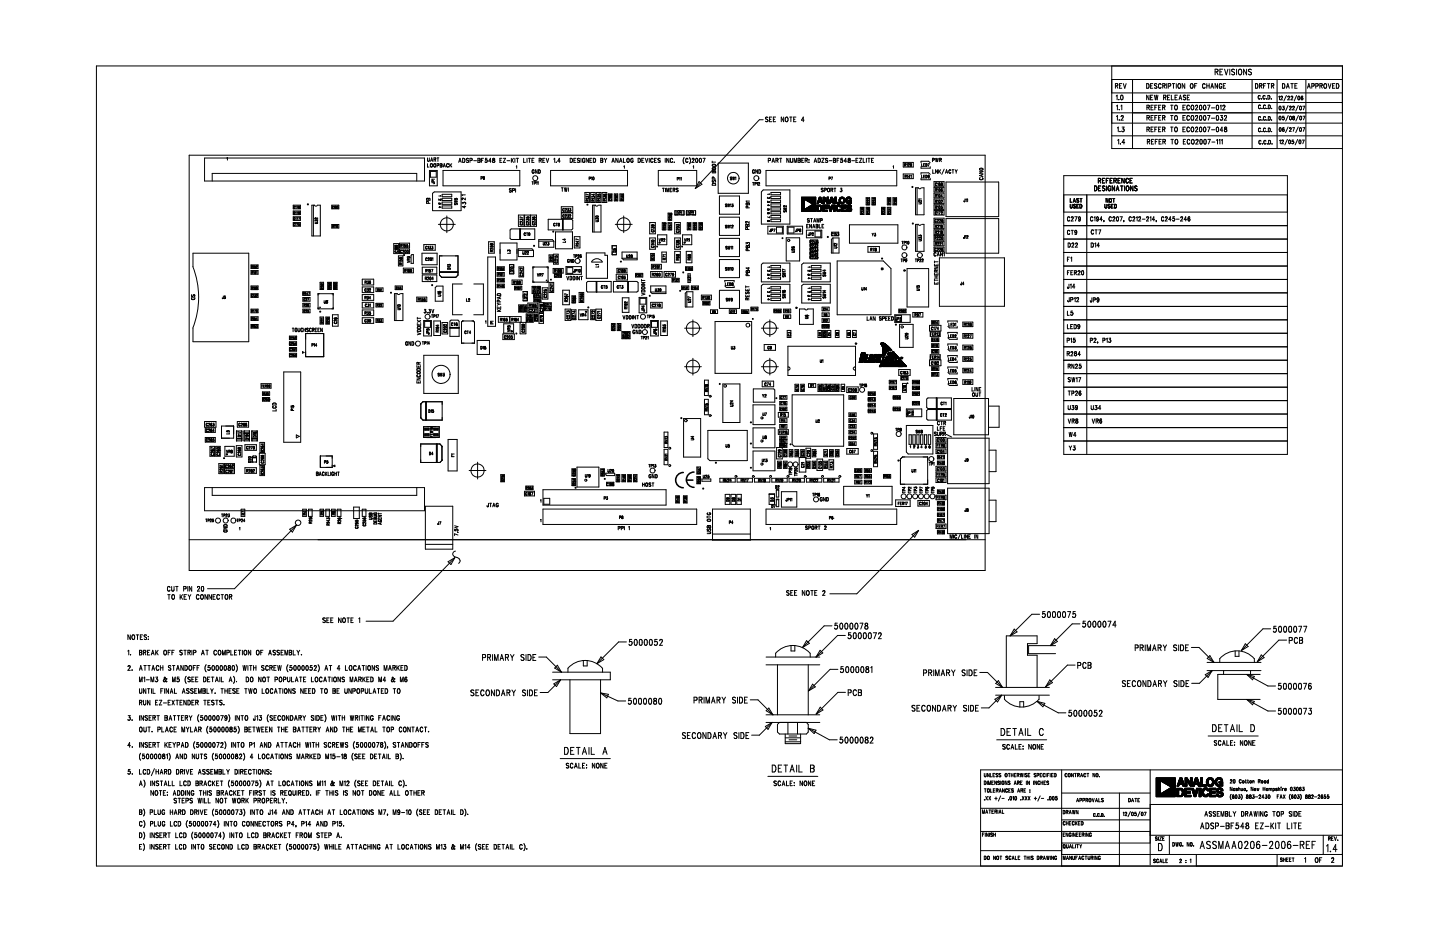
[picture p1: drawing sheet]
<svg xmlns="http://www.w3.org/2000/svg" width="432mm" height="279mm" viewBox="0 0 432 279" stroke-linecap="round" stroke-linejoin="round" font-family="sans-serif">
<g fill="none" stroke="#000" stroke-width=".3">
<path d="M28.9 19.8h373.6v239.8h-373.6zM333.4 19.8v24.7h69.1M228.9 35.9h-1.2l-19.2 20.6M230.3 35.3l-.3-.2-.5 .2 .8 .8-.1 .3-.7-.1M230.8 35.8h.4M231.4 35.1h-.6v1.4h.6M231.9 35.8h.4M232.6 35.1h-.7v1.4h.7M235 35.1v1.4l-.7-1.4v1.4M235.7 35.2a.69 .69 0 0 1 .7 .4 .69 .69 0 0 1-.3 .8l-.1 .1a.74 .74 0 0 1-.6-.6 .74 .74 0 0 1 .3-.7zM236.8 35.1h.7M237.2 35.1v1.4"/>
<path d="M238 35.8h.4M238.7 35.1h-.7v1.4h.7M241.1 36h-.8l.6-.9v1.4M333.4 23.8h69.1M333.4 27.9h69.1M333.4 30.7h69.1M333.4 33.8h69.1M333.4 36.9h69.1M334.5 25.7h.6l.1-.5-.7-.1v1.4M334.7 28.8l.3-.3v1.4M334.8 31.8l.3-.3v1.4M334.8 34.9l.3-.3v1.4"/>
<path d="M334.9 25.7l.3 .8M335.1 38.4l.2-.3v1.4M335.4 29.8h.1M335.5 29.8h-.1M335.7 32.9h.1M335.7 36h.1M335.7 25.7h.4M335.8 39.4h.1M336.1 31.8l.3-.3v1.4M336.2 34.9l.4-.3 .2 .5-.7 .9h.7M336.2 28.6a.69 .69 0 0 1 .7 .5 .69 .69 0 0 1-.5 .8l-.2-.1-.2-.5zM336.2 34.9v.1"/>
<path d="M336.4 25.1h-.7v1.4h.7M336.5 38.1h.6l-.4 .6a.4 .4 0 0 1 .4 .5 .4 .4 0 0 1-.7 0M336.8 25.1l.5 1.4 .4-1.4M339.6 23.8v20.7M343.8 25.1a.7 .7 0 0 1 .8 .7 .7 .7 0 0 1-.8 .7zM343.9 38.8l.7-.1v-.5l-.7-.1v1.4M343.9 32.2l.7-.1v-.5l-.7-.1v1.4M343.9 35.3l.7-.1v-.4l-.7-.2v1.4M344.3 32.2l.4 .7M344.3 35.3l.4 .7M344.3 38.8l.4 .7M344.6 28.5v1.4l-.8-1.4v1.4"/>
<path d="M345 29.2h.4M345 25.7h.4M345.1 32.2h.5M345.1 35.3h.5M345.1 38.8h.5M345.7 28.5h-.7v1.4h.7M345.7 25.1h-.7v1.4h.7M345.8 31.5h-.7v1.4h.7M345.8 34.6h-.7v1.4h.7M345.8 38.1h-.7v1.4h.7M346.2 28.5l.3 1.4 .2-1.4 .3 1.4 .2-1.4M346.3 32.2h.4"/>
<path d="M346.3 35.3h.4M346.3 38.8h.4M346.9 25.3l-.2-.2-.5 .2 .7 .8-.2 .4-.5-.2M347 31.5h-.7v1.4M347 34.6h-.7v1.4M347 38.1h-.7v1.4M347.4 32.2h.5M347.4 35.3h.5M347.4 38.8h.5M348.1 31.5h-.7v1.4h.7M348.1 34.6h-.7v1.4h.7M348.1 38.1h-.7v1.4h.7"/>
<path d="M348.1 25.4l-.1-.3a.69 .69 0 0 0-.7 .6 .69 .69 0 0 0 .4 .8l.3-.1 .1-.3M348.6 38.8l.7-.1v-.5l-.7-.1v1.4M348.6 32.2l.6-.1 .1-.4-.7-.2v1.4M348.6 35.3l.7-.1v-.4l-.7-.2v1.4M348.7 25.7l.6-.1v-.4l-.6-.1v1.4M348.9 29.2l.6-.1v-.5l-.6-.1v1.4M349 32.2l.3 .7M349 35.3l.3 .7M349 38.8l.3 .7M349 25.7l.4 .8M349.2 29.2l.4 .7M349.8 25.1v1.4"/>
<path d="M350.1 29.2h.4M350.3 25.8l.6-.1 .1-.5-.7-.1v1.4M350.8 28.5h-.7v1.4h.7M351 31.5h.7M351 34.6h.7M351 38.1h.7M351.2 28.5v1.4h.7M351.4 31.5v1.4M351.4 34.6v1.4M351.4 38.1v1.4M351.5 25.1h.8M351.9 25.1v1.4"/>
<path d="M352.3 29.2h.5M352.4 31.6l.1-.1a.66 .66 0 0 1 .6 .7 .66 .66 0 0 1-.7 .7l-.2-.5zM352.5 34.6a.68 .68 0 0 1 .6 .7 .68 .68 0 0 1-.7 .7l-.2-.8zM352.5 38.1a.68 .68 0 0 1 .6 .7 .68 .68 0 0 1-.7 .7l-.2-.8zM352.7 25.1v1.4M353.1 28.5h-.8v1.4h.8M353.4 25.1a.69 .69 0 0 1 .7 .6 .69 .69 0 0 1-.4 .8 .77 .77 0 0 1-.3-1.4zM353.5 29.9l.4-1.4 .5 1.4M353.7 29.5h.5M354.7 32.2h.4M354.7 35.3h.4M354.7 38.8h.4"/>
<path d="M354.9 29h.1M354.9 29l.6 .4 .1 .3-.3 .2-.5-.2M355.3 25.1v1.4l-.8-1.4v1.4M355.4 31.5h-.7v1.4h.7M355.4 34.6h-.7v1.4h.7M355.4 38.1h-.7v1.4h.7M355.6 28.7l-.7-.1v.4M356 29.2h.4M356.7 31.9l-.3-.4a.72 .72 0 0 0-.5 .7 .72 .72 0 0 0 .5 .7l.3-.3M356.7 35l-.2-.3a.69 .69 0 0 0-.7 .5 .69 .69 0 0 0 .3 .8h.4l.2-.3M356.7 38.4l-.2-.2a.69 .69 0 0 0-.7 .5 .69 .69 0 0 0 .3 .8h.4l.2-.3M356.7 28.5h-.7v1.4h.7"/>
<path d="M357.1 25.1a.69 .69 0 0 1 .7 .6 .69 .69 0 0 1-.3 .8 .74 .74 0 0 1-.6-.6 .74 .74 0 0 1 .2-.8zM357.3 34.7a.69 .69 0 0 1 .7 .5 .69 .69 0 0 1-.2 .8h-.1a.75 .75 0 0 1-.6-.5 .75 .75 0 0 1 .2-.8zM357.3 31.6l.2-.1a.72 .72 0 0 1 .5 .7 .72 .72 0 0 1-.5 .7 .94 .94 0 0 1-.2-1.3zM357.3 38.2a.69 .69 0 0 1 .7 .5 .69 .69 0 0 1-.2 .8 .72 .72 0 0 1-.7-.5 .72 .72 0 0 1 .2-.8zM358.2 25.7h.4M358.5 31.9l.2-.4 .4 .3-.7 1.1h.8M358.5 38.4l.1-.2a.37 .37 0 0 1 .5 .1 .37 .37 0 0 1-.1 .5l-.6 .7h.8M358.5 34.9v.1M358.5 34.9l.4-.3 .2 .5-.7 .9h.8M358.9 25.1h-.7v1.4M359.8 38.2l.2-.1a.78 .78 0 0 1 .4 .7 .78 .78 0 0 1-.4 .7l-.3-.6zM359.8 31.6a.69 .69 0 0 1 .7 .5 .69 .69 0 0 1-.3 .8h-.2l-.3-.2z"/>
<path d="M359.8 34.7a.68 .68 0 0 1 .7 .6 .68 .68 0 0 1-.4 .7l-.4-.2zM361 31.6a.7 .7 0 0 1 .7 .6 .7 .7 0 0 1-.4 .7h-.3l-.2-.6zM361 34.7a.68 .68 0 0 1 .7 .6 .68 .68 0 0 1-.4 .7h-.3l-.2-.6zM361 38.2l.2-.1a.78 .78 0 0 1 .4 .7 .78 .78 0 0 1-.4 .7l-.4-.6zM361.4 25.4l-.2-.3a.69 .69 0 0 0-.7 .6 .69 .69 0 0 0 .4 .8l.3-.1 .2-.3M361.9 25.7h.7M361.9 25.1v1.4M362.1 31.5h.7l-.5 1.4M362.1 34.6h.7l-.5 1.4M362.1 38.1h.7l-.5 1.4M362.6 25.1v1.4M363.1 26.5l.4-1.4 .4 1.4"/>
<path d="M363.2 26h.5M363.3 32.3h.9M363.3 35.4h.9M363.3 38.9h.9M364.8 21.5l.5 .9M364.8 34.7a.68 .68 0 0 1 .7 .5 .68 .68 0 0 1-.4 .8l-.4-.2zM364.8 31.6a.69 .69 0 0 1 .7 .5 .69 .69 0 0 1-.2 .8h-.3l-.3-.2zM364.8 38.2l.2-.1a.78 .78 0 0 1 .4 .7 .78 .78 0 0 1-.4 .7l-.3-.3zM365.1 25.1v1.4l-.7-1.4v1.4M365.1 20.8l-.7-.1v1.7M365.1 20.8l.1 .1M365.2 20.9l-.1 .6h-.7"/>
<path d="M365.8 21.5h.5M365.9 31.8l.2-.3v1.4M366 34.6h.6l-.3 .6a.41 .41 0 0 1 .3 .6 .41 .41 0 0 1-.7 0M366.4 25.4l-.3-.3a.73 .73 0 0 0-.5 .7 .73 .73 0 0 0 .5 .7l.3-.4-.3-.1M366.6 20.7h-.8v1.7h.8M366.7 31.9l.2-.4 .4 .3-.7 1.1h.8M366.7 39h-.8l.5-.9v1.4M366.8 25.7h.4M367.2 34.9v-.1a.35 .35 0 0 1 .5-.1 .35 .35 0 0 1 0 .5l-.6 .8h.7M367.2 34.9v.1M367.2 20.7l.5 1.7 .5-1.7M367.2 38.2v.4a.48 .48 0 0 1 .7 .3 .48 .48 0 0 1-.5 .6 .51 .51 0 0 1-.2-.6 .51 .51 0 0 1 .6-.3v-.4z"/>
<path d="M367.5 25.1h-.7v1.4h.7M368.8 20.7v1.7M370.2 21l-.3-.3-.6 .3 .1 .4 .8 .5-.3 .5-.6-.2M370.8 20.7v1.7M371.6 20.8l.1-.1a.87 .87 0 0 1 .7 .9 .87 .87 0 0 1-.7 .8 1.13 1.13 0 0 1-.1-1.6zM373.8 20.7v1.7l-.9-1.7v1.7M375.2 21l-.3-.3-.5 .3 .1 .4 .7 .5-.3 .5-.5-.2M375.5 23.8v20.7M376.5 25.1a.7 .7 0 0 1 .7 .7 .7 .7 0 0 1-.7 .7zM377.7 25.7l.7-.1v-.4l-.7-.1v1.4M377.9 28.9l-.2-.3a.51 .51 0 0 0-.4 .6 .51 .51 0 0 0 .5 .4l.1-.2M378 38.7a.33 .33 0 0 0-.4-.3 .33 .33 0 0 0-.2 .4v.3a.33 .33 0 0 0 .2 .4 .33 .33 0 0 0 .4-.3"/>
<path d="M378 35.2l-.2-.3a.53 .53 0 0 0-.5 .6 .53 .53 0 0 0 .6 .5l.1-.2M378 31.8a.33 .33 0 0 0-.4-.3 .33 .33 0 0 0-.2 .4l.2 .7 .4-.3M378 25.7l.4 .8M378.2 29.6h.1M378.3 29.6h-.1M378.4 32.5h.1M378.4 35.9h.1M378.4 39.4h.1M378.4 39.4l.1 .1M378.9 25.7h.4M379.3 28.9l-.2-.3a.56 .56 0 0 0-.4 .6 .56 .56 0 0 0 .4 .5l.2-.3M379.5 35.2l-.2-.3a.53 .53 0 0 0-.5 .6 .53 .53 0 0 0 .5 .5l.2-.2"/>
<path d="M379.5 31.8a.33 .33 0 0 0-.4-.3 .33 .33 0 0 0-.3 .4l.3 .7 .4-.3M379.5 38.7a.33 .33 0 0 0-.4-.3 .33 .33 0 0 0-.3 .4v.3a.33 .33 0 0 0 .3 .4 .33 .33 0 0 0 .4-.3M379.6 25.1h-.7v1.4M379.8 29.6h.1M379.9 35.9h.1M379.9 32.5h.1M379.9 39.4h.1M379.9 39.4v.1M380 25.1h.8M380.2 28.6a.55 .55 0 0 1 .6 .6 .55 .55 0 0 1-.6 .5zM380.3 31.5a.55 .55 0 0 1 .6 .5 .55 .55 0 0 1-.6 .6zM380.3 34.9a.55 .55 0 0 1 .6 .6 .55 .55 0 0 1-.6 .5z"/>
<path d="M380.3 38.4a.55 .55 0 0 1 .6 .5 .55 .55 0 0 1-.6 .6zM380.4 25.1v1.4M381.2 29.6h.1M381.3 25.7h.6v-.5l-.6-.1v1.4M381.3 32.5h.1M381.3 35.9h.1M381.3 39.4h.1M381.3 39.4v.1M381.6 25.7l.4 .8M382.9 23.8v20.7M383.5 29l.2-.2v1.1M383.7 31.9a.51 .51 0 0 1 .4 .5 .51 .51 0 0 1-.4 .5z"/>
<path d="M383.7 34.9a.49 .49 0 0 1 .4 .5 .49 .49 0 0 1-.4 .5zM383.7 38.4l.1-.1a.55 .55 0 0 1 .4 .5 .55 .55 0 0 1-.5 .5zM384 29.1l.2-.3 .4 .2-.6 .9h.6M384.5 35.7l.1 .1M384.6 25.1a.7 .7 0 0 1 .7 .7 .7 .7 0 0 1-.7 .7zM384.6 35.8v.1M384.6 39l.2 .4 .3-.3M384.6 39l.2-.3 .3 .3M384.6 31.8h.5l-.3 .5a.32 .32 0 0 1 .3 .4 .32 .32 0 0 1-.6 0M385.1 38.4h-.4l-.1 .6M385.1 34.8h-.5v.5a.34 .34 0 0 1 .5 .1 .34 .34 0 0 1-.1 .5h-.4M385.1 39v.1"/>
<path d="M385.7 28.6l-.7 1.7M385.7 26.5l.5-1.4 .4 1.4M385.9 26h.5M386.2 29.1l.1-.3 .4 .2-.6 .9h.6M386.2 31.6l-.7 1.7M386.2 38.1l-.7 1.7M386.3 34.6l-.8 1.7M386.7 32.1l.1-.2a.29 .29 0 0 1 .4 .1 .29 .29 0 0 1-.1 .4l-.5 .5h.6M386.7 38.6l.1-.3 .4 .2-.6 .9h.6M386.8 34.9a.49 .49 0 0 1 .5 .5 .49 .49 0 0 1-.5 .5zM387.1 25.1h.7M387.1 29.1l.2-.3 .3 .2-.5 .9h.6"/>
<path d="M387.4 25.1v1.4M387.6 32.1l.1-.2a.29 .29 0 0 1 .4 .1 .29 .29 0 0 1-.1 .4l-.4 .5h.6M387.6 38.3h.6l-.4 1.1M387.7 34.9v.3a.42 .42 0 0 1 .4 .2 .42 .42 0 0 1-.1 .5 .35 .35 0 0 1-.4-.3 .35 .35 0 0 1 .4-.3l.1-.4zM388.3 25.7h.4M388.8 28.6l-.7 1.7M389 25.1h-.7v1.4h.7M389.3 28.9a.51 .51 0 0 1 .5 .5 .51 .51 0 0 1-.5 .5zM389.3 31.6l-.8 1.7M389.3 38.1l-.8 1.7M389.3 34.6l-.7 1.7M389.8 31.9a.51 .51 0 0 1 .5 .5 .51 .51 0 0 1-.5 .5z"/>
<path d="M389.8 38.4l.1-.1a.55 .55 0 0 1 .4 .5 .55 .55 0 0 1-.5 .5zM389.8 34.9a.49 .49 0 0 1 .5 .5 .49 .49 0 0 1-.5 .5zM390.1 29.5l.3 .4M390.4 29.9h.1M390.4 29.3h.1M390.4 29.3l-.3 .2M390.4 29.3l.3 .2-.3 .4M390.7 29l-.4-.1-.2 .6M390.7 31.8h.5l-.4 1.1M390.7 38.3h.5l-.4 1.1M390.7 34.8h.6l-.4 1.1M391.6 23.8v20.7"/>
<path d="M392 26.5l.5-1.4 .4 1.4M392.2 26h.5M393.4 25.8l.6-.1v-.6h-.6v1.4M394.5 25.8l.7-.1v-.6h-.7v1.4M396.1 25.7l.4 .8M396.4 25.7h-.6M396.5 25.6l-.1-.5h-.6v1.4M396.5 25.6l-.1 .1M397.2 25.1a.69 .69 0 0 1 .7 .6 .69 .69 0 0 1-.4 .8 .74 .74 0 0 1-.6-.6 .74 .74 0 0 1 .3-.8zM398.3 25.1l.4 1.4 .4-1.4M399.6 25.7h.4M400.3 25.1h-.7v1.4h.7"/>
<path d="M400.7 25.1a.7 .7 0 0 1 .8 .7 .7 .7 0 0 1-.8 .7zM56.7 46.5h238.7v124.5h-238.7zM61.3 47.4h66v6.9h-66zM63.6 54.3v-2.3h61.4v2.3M68.1 47.4l.1-.2v.8M127.9 59.5h.9l.1 .5h-1zM128.2 47.3v.8l.2 .3 .3-.2v-.9M128.2 49.1v1h.5M128.4 59.6v.4M128.8 51.1h2.3v4.6h-2.3zM129.1 51.4h1.7v1.7h-1.7zM129.1 49.2l.2-.1a.49 .49 0 0 1 .4 .5 .49 .49 0 0 1-.5 .4z"/>
<path d="M129.1 48.4l.4-1.1 .3 1.1M129.2 48h.4M129.5 54.8h.7l.1 .2-.3 .1M129.7 58l.5-.5h8.1v5.7h-8.6zM129.9 54.5v-.3l-.3-.1-.1 .4h.8M130.1 49.2l.1-.1a.47 .47 0 0 1 .5 .5 .47 .47 0 0 1-.5 .4zM130.1 47.8h.4M130.3 53.7h-.8l.2 .1M130.4 47.8l.3 .6M130.5 47.8l.1-.4-.5-.1v1.1M131.1 49.6h.4l.1-.5h-.5v1M131.1 47.3h.5"/>
<path d="M131.3 47.3v1.1M132 49.1h.5v.9l-.5 .1zM132 49.6h.3M132.1 59.7h.1M132.1 58.6l.1 .2h-.6M132.1 59.7l.1 .3-.6-.3v.4M132.6 58.3h2.9v.7h-2.9zM132.6 59.4h2.9v.7h-2.9zM132.8 51.1h23.1v4.6h-23.1zM132.9 50.1l.3-1 .4 1M133.1 49.7h.3M134.5 49.3l-.2-.2a.49 .49 0 0 0-.4 .5 .49 .49 0 0 0 .5 .4l.1-.1"/>
<path d="M134.9 49.1v1M135.1 49.5l.4 .6M135.5 49.1l-.6 .6M136.3 59.5v.3h.3a.23 .23 0 0 1 .3-.3 .23 .23 0 0 1 .1 .3l-.1 .1M137.5 48.7l.4-1.2 .4 1.2M137.7 48.3h.5M138.7 47.5a.62 .62 0 0 1 .7 .6 .62 .62 0 0 1-.7 .6zM139.5 58.4h-1l.2 .2M139.5 59.4v.5l-.7-.5-.3 .1 .2 .4M139.9 47.9h.1M139.9 47.9l.5 .3a.35 .35 0 0 1-.1 .5 .35 .35 0 0 1-.5-.2M140.5 47.7l-.4-.2-.2 .4"/>
<path d="M140.9 48.1l.6-.1v-.5h-.6v1.2M142 48.2h.9M143.3 47.5l.6 .1-.2 .4 .2 .2v.4l-.6 .1zM143.3 48h.4M144.2 53.4l.4-.1v-.3h-.4v.8M144.4 48h.4M144.9 53.2l.2-.2 .2 .3M144.9 53.3l.2 .2 .2-.2M144.9 53.2v.1M145 47.5h-.6v1.2M145.3 53.3l-.1 .5-.3-.1M146 47.5h-.4l-.1 .5a.36 .36 0 0 1 .5 .1 .36 .36 0 0 1-.1 .5 .36 .36 0 0 1-.5-.1"/>
<path d="M147.3 48.3h-.7l.5-.8v1.2M147.8 47.5l-.1 .3a.63 .63 0 0 1 .6 .8 .4 .4 0 0 1-.6-.2 .4 .4 0 0 1 .5-.5l.1-.4zM149.9 48h.4M150.5 47.5h-.6v1.2h.6M150.9 47.5h.7l-.7 1.2h.7M152 48.2h.9M153.3 56.7h-.6l.5 .5a.3 .3 0 0 1 0 .4 .3 .3 0 0 1-.5-.2M153.3 47.5v1.2M153.5 48l.5 .7M153.7 57.1h.5v-.5h-.5v1M154 47.5l-.7 .8M154.4 47.5v1.2"/>
<path d="M154.6 56.6v1M154.8 49.9l.1-.2v.8M154.8 47.5h.7M155.2 47.5v1.2M157 47.5v1.2h.6M158 47.5v1.2M158.5 47.5h.6M158.7 47.5v1.2M159.5 54.5h.4M159.5 48h.4M159.7 54.5v.8M160.1 47.5h-.6v1.2h.6"/>
<path d="M160.1 51.1l-.1-.1a.43 .43 0 0 0-.5 .4 .43 .43 0 0 0 .6 .4v-.2h-.1M160.2 54.9h.3v-.4h-.3v.8M160.8 54.6l.2-.1v.8M161.1 50.9v1l-.6-1v1M161.2 54.6l.2-.1v.8M161.5 50.9a.53 .53 0 0 1 .5 .5 .53 .53 0 0 1-.5 .5zM161.7 48h.5l.1-.3-.6-.2v1.2M162 48l.3 .7M162.8 48h.4M163.4 47.5h-.6v1.2h.6M163.8 47.5l.4 1.2 .3-1.2M165.1 51.1h23.1v4.6h-23.1z"/>
<path d="M166.1 47.7l.2-.2v1.2M166.8 48.6h.1M168 48.3h-.7l.4-.8v1.2M168.3 56.3h.6M168.6 56.3v1.1M169.2 56.3l.3 1.1 .2-1.1 .1 1.1 .3-1.1M170.4 56.3v1.1M171 47.5a.62 .62 0 0 1 .7 .6 .62 .62 0 0 1-.7 .6zM172.1 48h.4M172.7 47.5h-.6v1.2h.6M173.8 47.7l-.2-.2h-.4v.4l.5 .3 .1 .3-.2 .2-.5-.2M174.2 47.5v1.2"/>
<path d="M175.3 47.8a.35 .35 0 0 0-.4-.3 .35 .35 0 0 0-.2 .4v.3a.36 .36 0 0 0 .3 .5 .36 .36 0 0 0 .3-.5h-.2M175.4 57.7h1.3v3h-1.3zM175.8 60l-.1 .3h.9M175.8 59.9h.3M175.8 59.9v.1M176.1 59.9v.1M176.1 58.9h.1M176.1 58.9h.4l-.1 .3M176.1 58.9v.2l-.4-.2v.3M176.1 60v.3M176.4 47.5v1.2l-.6-1.2v1.2M176.6 59.5h-.9l.2 .1"/>
<path d="M176.6 58.5l-.9-.3v.4M176.6 59.9l-.5 .2M176.7 53.5l.4-.1-.1-.3h-.3v.8M176.9 48h.3M177.1 57.7h1.4v3h-1.4zM177.4 53.2l.1-.1v.8M177.4 53.2l-.1 .1M177.5 60v.3h.8M177.5 47.5h-.6v1.2h.6M177.5 59.9h.3M177.5 59.9v.1M177.8 53.1h.1a.42 .42 0 0 1 .2 .4 .42 .42 0 0 1-.3 .4z"/>
<path d="M177.8 58.9h-.3v.3M177.8 59.9v.1M177.8 60v.3M177.8 58.9h.5l-.2 .4M177.8 58.9h.1M177.9 47.5a.62 .62 0 0 1 .7 .6 .62 .62 0 0 1-.7 .6zM178 58.2v.4l-.5-.3h.8M178.3 59.5h-.8l.1 .1M178.3 59.9l-.5 .2M178.8 57.7h1.4v3h-1.4zM179.2 59.2v-.3l.3 .2a.25 .25 0 0 1 .4-.3 .25 .25 0 0 1 0 .5M179.2 58.2v.3h.3v-.2a.26 .26 0 0 1 .3-.1 .26 .26 0 0 1 .1 .3v.1"/>
<path d="M180 59.5h-.8l.2 .1M180 59.9l-.4 .2M180.1 47.5l.6 .1-.1 .4 .2 .3-.1 .3-.6 .1zM180.1 48h.5M180.6 57.7h1.3v3h-1.3zM180.9 59.2v-.4l.3 .2 .4-.2 .1 .3-.1 .1M181.1 58.2v.3l.6-.1M181.2 47.5l.4 .5M181.2 58.4h.1M181.2 58.4l.2-.2 .3 .2M181.2 58.4l.2 .1M181.6 48v.7"/>
<path d="M181.7 58.4h.1M181.7 59.5h-.8l.2 .1M181.7 59.9l-.4 .2M181.9 47.5l-.3 .5M182.5 58.1h1v2.1h-1zM182.8 58.9l.1 .3 .4-.3v.3h-.2M182.8 58.4v.2l.4 .1M182.8 58.9l.2 .1M182.8 58.9h.1M182.9 59.7l-.2 .3 .3 .1 .4-.1-.2-.3M183 59v.1M183 58.4l.4 .1-.4 .1z"/>
<path d="M183 59h.1M183 59.1l.1 .1M183.2 58.4h.1M183.4 59.4h-.7l.1 .1M183.5 48.7l.4-1.2 .3 1.2M183.6 48.3h.5M184.2 58.1h1.1v2.1h-1.1zM184.4 59.1h.1M184.4 59.1l.5 .1M184.5 58.9l-.1 .2M184.7 59.1h.1M184.7 59.1h.4"/>
<path d="M184.7 59.1l.2 .1M184.9 58.9h.1M185.1 59.4h-.7l.2 .2M185.1 58.4v.3l-.5-.3-.2 .2 .2 .1M185.1 59.1h.1M185.1 59.8l-.3 .1M185.1 59.1l-.2 .1M185.3 47.5v1.2l-.6-1.2v1.2M185.8 48.7l.3-1.2 .4 1.2M185.9 58.1h1.1v2.1h-1.1zM185.9 48.3h.5M186.2 59.8h.1"/>
<path d="M186.2 59.8h.3v.3M186.2 59.8v.3h.7M186.5 58.4h.1M186.5 58.4h.3v.3M186.5 58.4h-.3v.2M186.7 59.2h.1M186.7 58.7h.1M186.9 59.1l-.7-.2v.3M186.9 59.4h-.7l.1 .2M186.9 59.1h.1M186.9 59.8l-.4 .1M186.9 59.1l-.1 .1"/>
<path d="M186.9 47.5v1.2h.6M187.1 49.9l.1-.2v.8M188.1 47.5h.1a.6 .6 0 0 1 .5 .6 .6 .6 0 0 1-.6 .5l-.1-.4zM189.8 47.8a.35 .35 0 0 0-.4-.3 .35 .35 0 0 0-.3 .4v.3a.36 .36 0 0 0 .4 .5 .36 .36 0 0 0 .3-.5h-.2M191.3 47.5a.62 .62 0 0 1 .7 .6 .62 .62 0 0 1-.7 .6zM192.4 48h.4M193.1 47.5h-.7v1.2h.7M193.5 47.5l.4 1.2 .4-1.2M194.7 47.5v1.2M195.8 47.8l-.2-.3a.6 .6 0 0 0-.5 .6 .6 .6 0 0 0 .6 .5l.1-.2M196.3 48h.3M196.8 47.5h-.5v1.2h.5"/>
<path d="M197.4 51.1h11.5v4.6h-11.5zM198 47.7l-.3-.2-.4 .2 .6 .5a.35 .35 0 0 1-.1 .5 .35 .35 0 0 1-.5-.2M198.6 56.4h.6M198.9 56.4v1.1M199.5 47.5v1.2M199.6 56.4v1.1M199.9 57.5v-1.1l.4 1.1 .3-1.1v1.1M200.6 47.5v1.2l-.7-1.2v1.2M201 56.9h.3M201.5 56.4h-.5v1.1h.5M201.7 47.8l-.2-.3a.6 .6 0 0 0-.5 .6 .6 .6 0 0 0 .5 .5l.2-.2M201.8 56.9h.5v-.4l-.5-.1v1.1"/>
<path d="M202.1 56.9l.3 .6M202.2 48.6v.1M203.1 53.6h.3l.1-.3-.4-.1v.8M203.3 56.6l-.2-.2-.3 .2 .5 .5-.1 .3-.4-.1M203.8 53.3v.1M203.8 53.3l.1-.1v.8M204.1 53.4l.2-.2v.8M205.1 47.2a1.59 1.59 0 0 0 0 1.9M206.3 47.8a.35 .35 0 0 0-.4-.3 .35 .35 0 0 0-.3 .4v.3a.35 .35 0 0 0 .3 .5 .35 .35 0 0 0 .4-.3M206.7 47.2a1.43 1.43 0 0 1 0 1.9M207.6 47.8l.3-.3 .2 .3-.6 .9h.7M207.9 49.9l.1-.2v.8"/>
<path d="M208.7 47.5a.55 .55 0 0 1 .6 .6 .55 .55 0 0 1-.6 .5l-.1-.4zM209.6 54.4l.9 .8-2 1.3zM209.8 47.5a.55 .55 0 0 1 .6 .6 .55 .55 0 0 1-.6 .5zM210.8 47.5h.6l-.5 1.2M213.6 48.3v.6M213.6 48.6h1M213.6 51.3v.5h1l-.1-.5-.4 .1M213.6 49.4a.5 .5 0 0 1 .6-.2 .5 .5 0 0 1 .3 .5 .52 .52 0 0 1-.5 .2 .52 .52 0 0 1-.4-.5zM213.6 55.1a.54 .54 0 0 1 .7-.2 .54 .54 0 0 1 .3 .6h-1zM213.6 50.4a.51 .51 0 0 1 .6-.2 .51 .51 0 0 1 .3 .5 .52 .52 0 0 1-.5 .2 .52 .52 0 0 1-.4-.5zM213.6 53.2v.5h1M213.7 53.1l.4 .1v.5"/>
<path d="M213.7 53.1l-.1 .1M213.7 51.3h-.1M213.7 51.3l.4 .1M213.7 54v.6l.8-.6v.6M214.1 51.4v.4M215.3 48.9h9.1v9.1h-9.1zM215.7 58.8h6v5.4h-6zM219 53.4h.1M219.1 53.4l.3 .4h-.4M219.4 53.2l-.2-.1-.2 .3M219.7 53.1l.1 .8 .2-.8 .1 .8 .2-.8M220.6 53.2v-.1v.8"/>
<path d="M220.6 53.2l-.1 .1M225.7 54.7h.4M225.9 54.7v.8M226.2 51.1l-.2-.2a.47 .47 0 0 0-.4 .5 .47 .47 0 0 0 .6 .4v-.2h-.2M226.4 55.1h.3v-.4h-.3v.8M227 54.9l.2-.2v.8M227.2 50.9v1l-.6-1v1M227.5 54.9v-.2l.3 .2-.4 .6h.4M227.5 50.9a.53 .53 0 0 1 .6 .5 .53 .53 0 0 1-.6 .5zM228.9 56.9h8v10.3h-8.6v-9.7zM229.7 51.1h39.2v4.6h-39.2zM230.4 48.1l.6-.1v-.4l-.6-.1v1.2"/>
<path d="M230.6 59.2h.1M230.6 58.1l.2 .2h-.7M230.7 59.2h.1M230.7 59.5l-.6-.4v.4M230.7 59.2v.3M230.8 59.4h-.1M231.2 57.7h2.9v.7h-2.9zM231.2 60h2.9v.7h-2.9zM231.2 58.8h2.9v.7h-2.9zM231.5 48.7l.4-1.2 .3 1.2M231.6 48.3h.5M232.7 48h.5l.1-.3-.6-.2v1.2"/>
<path d="M233 48l.3 .7M233.8 47.5h.6M234.1 47.5v1.2M236.6 47.5v1.2l-.7-1.2v1.2M237 47.5v.8l.3 .4 .4-.2v-1M238.1 48.7v-1.2l.4 1.2 .4-1.2v1.2M239.3 47.5l.7 .2-.3 .3 .3 .3-.1 .3-.6 .1zM239.3 48h.4M240.4 59.1h4.2v4.3l-4.2-.1zM240.4 59.6h4.2M240.4 59.3h4.2M240.4 59.4h4.2"/>
<path d="M240.4 59.9h.8M240.4 59.5h4.2M240.4 59.1h4.2M240.4 59.2h4.2M240.4 59.8h.8M240.4 48h.4M241 47.5h-.6v1.2h.6M241.2 59.8v2.9M241.3 59.8l2.5 1.4M241.3 59.8h3.3M241.4 48h.6l.1-.4-.7-.1v1.2M241.5 59.9h3.1"/>
<path d="M241.6 59.9h3M241.8 48l.3 .7M242.6 48.7h.1M242.6 47.9h.1M242.6 48.6v.1M244.1 48.7l.4-1.2 .4 1.2M244.3 48.3h.5M244.6 59.7l-4.2 .1M245.3 47.5a.62 .62 0 0 1 .7 .6 .62 .62 0 0 1-.7 .6zM245.4 59.9h.4M245.5 59.5h.8M245.5 59.6h.8"/>
<path d="M245.6 59.4l.7 .1M245.6 59.3h.6M245.6 59.4h.6M245.7 59.2h.4M245.8 59.9l-.4 .1M245.8 59.8l-.4 .1M246 59.8l.4 .1M246 59.9h.4M246.3 59.6l-.8 .1M246.3 59.7l-.9 .1M246.4 47.5h.7l-.7 1.2h.7M246.8 57v.1"/>
<path d="M246.8 57.1v.3l-.5-.1M246.8 59.1h.5l.7 1.2v-1.2h.4v1.9h-.4l-.8-1.3v1.3h-.4zM246.8 59.6l.8 .1M246.8 59.3h.6M246.8 59.4l.7 .1M246.8 59.9h.4M246.8 59.5h.8M246.8 59.1l.5 .1M246.8 59.2h.6M246.8 56.6l-.2-.2-.3 .2 .5 .4M246.8 59.8l1 .1M246.8 59.4h.6"/>
<path d="M246.8 59.6h.8M247.2 57l.5-.1v-.4l-.5-.1v1.1M247.3 59.9h.5M247.4 59.9l.5 .1M247.7 59.7l-.9 .1M248 59.6h.4M248 59.3h.4M248 59.4h.4M248 59.9h.4M248 59.5h.4M248 59.1h.4M248 59.2h.4"/>
<path d="M248 59.8h.4M248 59.7h.4M248.2 47.7l-.3-.2h-.3v.4l.6 .6-.3 .2-.4-.2M248.3 56.5a.49 .49 0 0 1 .5 .5 .49 .49 0 0 1-.5 .4l-.2-.3zM248.6 53.5l.4-.1-.1-.3h-.3v.8M248.6 48.2h.9M248.9 60h.4M248.9 59.8h.4M248.9 59.9h.4M249 59.7h.8M249 59.6h.8M249 59.5h.7"/>
<path d="M249.1 59.4h.6M249.1 56.9h.5v-.4l-.5-.1v1.1M249.1 59.3h.5M249.1 59.2h.5M249.3 53.1h.3l-.2 .8M249.4 59.8h.5M249.4 56.9l.3 .6M249.5 59.9h.4M249.9 47.5l.7 .2-.3 .3 .3 .3-.2 .3-.5 .1zM249.9 48h.4M250.1 56.4h.5M250.4 59.6h.3"/>
<path d="M250.4 59.3h.3M250.4 59.4h.3M250.4 59.9h.3M250.4 59.5h.3M250.4 56.4v1.1M250.4 59.1h.3M250.4 59.2h.3M250.4 59.8h.3M250.4 59.7h.3M251 48h.4M251.6 47.5h-.6v1.2M251.6 59.9h.4"/>
<path d="M251.6 59.8h.5M251.8 59.5l.5-.1-.3 .7 .3 .6-.6-.1M251.8 59.5h.4M251.8 59.4h1.4M251.9 59.3h1.2M252 56.4h.4l-.2 .5a.29 .29 0 0 1 .2 .4 .29 .29 0 0 1-.5 0M252 59.2h.9M252.1 59.2h.8M252.1 59.7l-.4 .1M252.1 59.6l-.4 .1M252.2 59.6h-.5M252.3 59.1a.97 .97 0 0 0-.8 1.3 .97 .97 0 0 0 1.5 .5l.4-.8-.5-.9"/>
<path d="M252.3 59.1l.6 .1M252.3 59.1h.4M252.3 59.4l.9 .1M252.6 59.4l.4 .7-.4 .6M252.6 47.5h-.4l-.1 .5a.36 .36 0 0 1 .5 .1 .36 .36 0 0 1-.1 .5 .36 .36 0 0 1-.5-.1M252.8 59.5h.4M252.9 59.6h.4M252.9 59.6l.4 .1M252.9 59.7l.5 .1M253 59.9h.4M253 59.8h.4M253.6 59.9h.4"/>
<path d="M253.6 59.8h.4M253.6 59.7h.4M253.7 59.5h.5M253.9 59.3h1.2M253.9 48.3h-.7l.4-.8v1.2M254 59.2h1M254 59.2h.9M254.1 59.6h-.4M254.2 59.1h.6M254.4 47.5v.4a.42 .42 0 0 1 .6 .4 .42 .42 0 0 1-.6 .3 .61 .61 0 0 1 .5-.8l-.2-.3zM254.7 59.4h.5M254.8 59.1l.4 .5"/>
<path d="M254.8 59.1a.93 .93 0 0 0-1.2 .9 .93 .93 0 0 0 1.3 .8M254.8 59.5h.4M254.8 59.6h.5M255.1 59.4h-1.3M255.3 59.6l-.5-.1a.56 .56 0 0 0-.8 .2 .56 .56 0 0 0 .2 .7 .56 .56 0 0 0 .7 0l.4-.1M255.4 48.2h.8M256.7 48h.3M257.3 47.5h-.6v1.2h.6M257.7 47.5h.7l-.7 1.2h.7M258.8 47.5v1.2h.6M259.7 59.3h1.1v2.1h-1.1zM259.8 47.5v1.2"/>
<path d="M260.1 59.7h.1M260.2 47.5h.7M260.6 47.5v1.2M260.6 59.9v.4l-.5-.3v.2M260.6 59.4v.3l-.5-.3v.3M261.3 48h.4M261.5 59.3h1v2.1h-1zM262 47.5h-.7v1.2h.7M262.1 59.4l-.1 .2-.3-.2v.3M262.1 59.4h.1M262.2 59.4h.1M262.3 59.4v.1"/>
<path d="M262.3 59.5l.1 .1M262.4 59.9v.4l-.6-.3 .1 .2M262.4 59.6l-.1 .1M262.4 59.6h.1M266.1 59.3h1v2.1h-1zM266.3 59.7h.4M266.3 59.6v.1M266.5 59.8h.1M266.5 59.5l.5 .1-.1 .2M266.5 59.5l.2 .1M266.5 59.5l-.2 .1M266.7 59.6v.1"/>
<path d="M267.8 59.3h1.1v2.1h-1.1zM267.8 49.9l.1-.2v.8M268.1 59.5l.2 .3-.2-.1zM268.4 59.8v-.3l.3 .1v.2M268.4 59.8l.1 .1M268.6 59.8v.1M268.7 59.8l-.2 .1M270.8 48.7h3.1v1.4h-3.1zM270.8 52.2h3.1v1.4h-3.1zM271.2 49.4h.4v-.3h-.4v.8M271.4 52.9h.2M271.4 49.4l.3 .5"/>
<path d="M271.6 52.9l.1 .4M271.6 52.9l.1-.3-.3-.1v.8M271.9 49.2l.2-.1v.8M272 52.7l.2-.2v.8M272.3 49.2l.4-.1-.4 .8h.4M272.8 53h-.4l.3-.5v.8M273.1 52.7l.2-.2v.8M273.3 49.3v.5l-.3-.1M275 56.3v8.1M275.3 56.3h-.8v8.1h2.6v-8.1h-.7M275.4 56.3l.4 .3 .4-.3M276.2 48.8v-.5h2.3l.4 .5"/>
<path d="M276.2 50v.4h2.7v-.4M276.2 52.3v-.5h2.3l.4 .5M276.2 53.4v.5h2.7v-.5M276.3 59.6h-.8l.1 .2M276.4 49.1v.8h.3M276.4 52.5v.8h.3M276.9 49.4h.3M276.9 52.9h.3M277.3 49.1h-.4v.8h.4M277.3 52.5h-.4v.8h.4M277.6 49.1l.4 .1-.2 .7h-.2zM277.6 52.5h.3l.1 .3-.2 .5h-.2z"/>
<path d="M278.3 49.1h.3l-.3 .8M278.3 52.7l.3-.2v.3M278.3 52.8v.2l.3-.2M278.3 52.7v.1M278.6 52.8v.5l-.3-.1M279.6 48l.5-.1v-.4h-.5v1M279.7 50.9v1h.5M280.1 54.4h3v1.4h-3zM280.1 56.2h3v1.4h-3zM280.1 57.9h3v1.4h-3zM280.1 59.6h3v1.4h-3zM280.5 47.5l.2 1 .2-1 .2 1 .2-1"/>
<path d="M280.6 58.7l.2 .4M280.7 56.9l.2 .5M280.8 58.6l-.3 .1M280.8 58.6v-.3h-.3v.8M280.8 58.6h.1M280.9 55l-.1-.2a.38 .38 0 0 0-.4 .4 .38 .38 0 0 0 .4 .4l.1-.1M280.9 56.7v.1M280.9 56.8l-.4 .1M280.9 56.7l-.4-.1v.8M281.1 58.4l.2-.1v.8M281.1 50.9v1l-.6-1v1M281.1 55l.2-.2v.8"/>
<path d="M281.1 56.7l.2-.1v.8M281.5 50.9v1M281.6 55.4l.1-.3 .2 .3M281.6 55.4l.3 .2M281.6 56.6a.37 .37 0 0 1 .3 .4 .37 .37 0 0 1-.3 .3zM281.7 58.3l-.2 .3 .2 .5M281.7 47.9h.5v-.4h-.5v1M281.7 58.3h.1M281.7 59.1h.1M281.7 51.4l.4 .5M281.7 58.3l.2 .1-.2 .7M281.9 54.9h-.3v.5"/>
<path d="M281.9 55.5v.1M281.9 55.4h.1M281.9 55.4v.1M282 47.9l.3 .6M282.1 50.9l-.6 .7M282.2 57.1l.2 .3M282.2 55.5l.1-.3 .3-.2-.2-.2-.2 .3 .4 .4M282.2 55.6h.3M282.2 55.5v.1M282.4 56.9l-.2 .2M282.4 57.4h.1M282.4 56.9h.1"/>
<path d="M282.4 56.9l.2 .2M282.5 56.7l-.2-.1-.1 .5M282.6 57.2l-.2 .2M282.6 57.1v.1M282.6 55.5l-.1 .1M282.6 58.8h-.4l.2-.5v.8M283.1 50.7l-.7 1.6M283.5 51.9l.3-1 .3 1M283.6 51.6h.4M283.7 54.6h15.8v10.3h-15.8zM285.1 51.1l-.2-.2a.47 .47 0 0 0-.4 .5 .47 .47 0 0 0 .6 .4v-.1M285.5 50.9h.5"/>
<path d="M285.8 50.9v1M286.4 50.9l.3 .5M286.7 51.4v.5M287.1 50.9l-.4 .5M289.3 59.6l-.1 .9M289.6 59.8l.1-.2v.9M290 59.8l.2-.2v.9M293.7 51.4h1.1l-1.1 .5h1.1M293.8 50.5l.5-.1 .5 .3a.52 .52 0 0 1-.6 .3 .52 .52 0 0 1-.4-.5zM294 53.3l-.3 .2a.55 .55 0 0 0 .5 .4 .55 .55 0 0 0 .6-.4l-.3-.2M294.4 52.4v.4M294.8 52.3l-1.1 .3 1.1 .4"/>
<path d="M319 58.4h67M319 52.7h67v83.5h-67zM320.9 59.5v1.1h.5M323.5 59.7l-.5-.1-.1 .3 .5 .3 .1 .3h-.6M323.8 59.5h.6M324.1 59.5v1.1M325.9 58.4v77.8M328.2 55.8a.72 .72 0 0 1 .8 .7 .72 .72 0 0 1-.8 .7zM329.4 54.1h.6v-.6h-.6v1.4M329.4 56.4h.4M329.7 54.1l.4 .8M330.1 55.8h-.7v1.4h.7"/>
<path d="M330.6 54.1h.4M331.3 53.5h-.7v1.4h.7M331.3 56l-.3-.2-.4 .2 .1 .3 .5 .3a.37 .37 0 0 1-.1 .5 .37 .37 0 0 1-.5-.1M331.7 54.1h.4M331.8 55.8v1.4M332.2 59.5v1.1l-.5-1.1v1.1M332.4 53.5h-.7v1.4M332.8 59.6a.48 .48 0 0 1 .5 .5 .48 .48 0 0 1-.6 .4zM332.9 54.1h.4M333 56.1l-.2-.3a.74 .74 0 0 0-.6 .7 .74 .74 0 0 0 .6 .7l.2-.3v-.3h-.2M333.4 40.7h69.1M333.5 53.5h-.6v1.4h.6"/>
<path d="M333.7 59.5h.6M334 59.5v1.1M334 54.1h.6v-.6h-.6v1.4M334.2 55.8v1.4l-.7-1.4v1.4M334.4 54.1l.4 .8M334.7 57.2l.4-1.4 .4 1.4M334.9 56.7h.5M335.2 42l.2-.2v1.4M335.2 54.1h.5M335.9 53.5h-.7v1.4h.7M336 43.1h.1M336 55.8h.8"/>
<path d="M336.4 55.8v1.4M337.1 53.5v1.4l-.7-1.4v1.4M337.2 55.8v1.4M337.3 42.7h-.8l.5-.9v1.4M337.8 56l.2-.2a.74 .74 0 0 1 .6 .7 .74 .74 0 0 1-.6 .7l-.3-.6zM338.4 53.8a.39 .39 0 0 0-.5-.3 .39 .39 0 0 0-.3 .5l.2 .8 .3 .1 .3-.4M338.8 54.1h.5M339.5 53.5h-.7v1.4h.7M339.7 55.8v1.4l-.7-1.4v1.4M341 56l-.3-.2-.5 .2 .2 .4 .4 .2a.39 .39 0 0 1 0 .6 .39 .39 0 0 1-.6-.2M344.4 42.5l.4 .7M344.7 42.4l-.7 .1"/>
<path d="M344.7 42.3v-.4l-.7-.1v1.4M344.7 42.3v.1M345.3 42.5h.4M345.9 41.8h-.6v1.4h.6M346.4 42.5h.4M347.1 41.8h-.7v1.4M347.6 42.5h.4M348.2 41.8h-.6v1.4h.6M348.7 42.5l.6-.1 .1-.5-.7-.1v1.4M349.1 42.5l.4 .7M351.1 41.8h.8M351.5 41.8v1.4"/>
<path d="M352.4 42l.2-.2a.68 .68 0 0 1 .6 .7 .68 .68 0 0 1-.6 .6l-.3-.4zM354.8 42.5h.5M355.5 41.8h-.7v1.4h.7M356.8 42.1l-.3-.3a.68 .68 0 0 0-.6 .7 .68 .68 0 0 0 .7 .6l.2-.3M357.5 41.9a.69 .69 0 0 1 .7 .4 .69 .69 0 0 1-.3 .8l-.1 .1a.74 .74 0 0 1-.6-.6 .74 .74 0 0 1 .3-.7zM358.6 42.1l.2-.3 .4 .1v.4l-.6 .9h.7M359.9 41.9l.2-.1a.78 .78 0 0 1 .4 .7 .78 .78 0 0 1-.4 .7l-.3-.3zM361.1 41.9l.2-.1a.78 .78 0 0 1 .4 .7 .78 .78 0 0 1-.4 .7l-.3-.6zM362.2 41.8h.7l-.5 1.4M363.4 42.6h.9M364.8 42l.3-.2v1.4M365.5 42l.3-.2v1.4"/>
<path d="M366.3 42l.2-.2v1.4M378.1 42.3a.33 .33 0 0 0-.4-.2 .33 .33 0 0 0-.2 .4v.3a.33 .33 0 0 0 .2 .4 .33 .33 0 0 0 .4-.3M378.6 43.1h.1M378.5 43.1h.1M379.6 42.3a.33 .33 0 0 0-.4-.2 .33 .33 0 0 0-.2 .4v.3a.33 .33 0 0 0 .2 .4 .33 .33 0 0 0 .4-.3M380 43.1v.1M380 43.1h.1M380.4 42.1a.55 .55 0 0 1 .6 .5 .55 .55 0 0 1-.6 .6zM381.5 43.1h.1M383.7 42.2l.2-.2v1.1M384.4 42.1l-.1 .1M384.4 42v.1"/>
<path d="M384.4 42h.4M384.8 42v.1M384.8 42.1l-.5 1h.6M386 41.8l-.7 1.6M386.5 42h.2a.54 .54 0 0 1 .3 .5 .54 .54 0 0 1-.5 .5zM387.9 42h-.4v.4a.34 .34 0 0 1 .4 .1 .34 .34 0 0 1-.1 .5 .34 .34 0 0 1-.5-.1M389.1 41.8l-.7 1.6M389.6 42h.2a.52 .52 0 0 1 .3 .6 .52 .52 0 0 1-.5 .4zM390.5 42h.6l-.4 1.1M57.8 79.9a25.3 25.3 0 0 1 0 18.4M57.9 79.9v-4h16.7v26.5h-16.7v-4M75.3 79.4h2.1v1.1h-2.1z"/>
<path d="M75.7 79.8h.1M75.7 79.9h.1M75.9 79.8l.1-.1v.6M76.3 79.9l.3 .2-.1 .2-.2-.1M76.6 79.7h-.3v.3M76.8 79.8h.3l-.3 .5h.4M87.9 61.5h2.2v1.1h-2.2zM87.9 66.7h2.2v1.1h-2.2zM87.9 63.2h2.2v1.1h-2.2zM87.9 65h2.2v1.1h-2.2zM88.1 67.1h.1M88.4 63.6l-.3 .1 .1 .5 .2-.1"/>
<path d="M88.4 65.4h-.3l.1 .5 .2-.1M88.4 62l-.1-.2-.2 .2 .1 .4 .2-.1M88.4 67.1l-.2-.1-.1 .2v.4l.3-.1M88.4 63.6v.1M88.6 67.1l.1-.1v.6M88.6 61.9l.2-.1v.7M88.6 63.7l.2-.2v.7M88.6 65.4l.2-.1v.6M88.9 67h.4l-.2 .6M89 65.3h.3l-.2 .6M89 61.8h.3l-.2 .7M89 63.5h.3l-.2 .7"/>
<path d="M89.5 67.5v.1M89.5 67.6h.1M89.5 65.3h.3l-.2 .6M89.6 62.1l.2 .1-.1 .3-.2-.1zM89.6 63.5l.2 .1-.1 .3-.2-.1zM89.6 62.1v-.3l.2 .1-.1 .2M89.6 62.1h.1M89.7 62.1h.1M89.8 67h-.2l-.1 .3 .4 .1-.4 .2M89.8 63.8l-.1 .4-.2-.1M94 61.5v9.2M94.4 66.6l.8 .2-.1 .2h-.7"/>
<path d="M94.4 66.3v-.3l.3 .2 .3-.2 .2 .1-.1 .3M94.6 65.7h.1M95.2 61.5l-.5 .3-.4-.3h-.8v9.2h2.6v-9.2h-.8M95.2 65.3v.4l-.5-.4-.3 .1 .2 .3M99.5 61.5h2.1v1.1h-2.1zM99.5 67.3h2.1v1.1h-2.1zM99.7 67.9h.2M99.9 67.9l.2 .3M99.9 62l-.1-.2-.2 .2 .1 .5 .2-.2M99.9 67.9l.2-.2-.4-.1v.6M100.2 61.9l.1-.1v.7M100.3 67.7l.1-.1v.6"/>
<path d="M100.5 62.2l.1 .3 .2-.3M100.5 62.4h.1M100.5 62.2h.1M100.6 62.1v-.3l.2 .3M100.6 62.1h.2M100.6 62.1h.1M100.6 62.1l-.1 .1M100.6 67.7l.1-.1v.6M100.8 62.1v.1M100.8 62.1h-.2M100.8 62.2h.1M100.8 62.4h.1"/>
<path d="M101 67.6l.3 .3-.2 .3-.2-.3zM101.2 61.8h.1M101.2 62.5h.1M101.2 61.8v.7M101.2 61.8l.2 .3-.2 .4M118.1 73h1.4v3h-1.4zM118.4 74.4l.3 .1M118.4 74.3v.1M118.6 75.2l-.2 .1a.38 .38 0 0 0 .4 .4 .38 .38 0 0 0 .4-.4l-.2-.1M118.7 73.9h.1M118.7 74.5h.1M118.7 74.2l.6 .1"/>
<path d="M118.7 73.5l.2 .1-.2 .3M118.7 73.5l.5 .1-.1 .3M118.7 73.5l-.3 .2 .3 .2M118.7 74.2l.2 .1-.2 .2M118.7 74.2l-.3 .1M119.3 74.3v.1M119.3 74.8h-.9l.2 .1M119.3 74.4l-.2 .1M119.5 76.7h1.3v3h-1.3zM119.8 77.9v.3h.3l.1-.3h.4l-.1 .4M119.8 72.9h3v1.4h-3zM119.8 74.6h3v1.4h-3z"/>
<path d="M119.9 78.6l.1 .1M120.1 77.6h.1M120.1 75.8h.1M120.2 79.1l-.3-.1-.1 .3h.8M120.2 77.2l.1 .2-.2 .2M120.2 79.1v.2M120.3 75l-.3 .3 .1 .5M120.3 75l.1 .1M120.4 75.1v.1M120.4 73.7l.2 .4M120.4 75.6l-.2 .2M120.5 77.6v-.4h-.6l-.1 .2 .3 .2"/>
<path d="M120.6 73.5l-.5 .2M120.6 73.4l-.5-.1v.8M120.6 73.4v.1M120.6 78.5h-.8l.1 .1M120.6 79l-.4 .1M120.7 75.2l.4-.1-.4 .7h.4M120.8 73.4l.1-.1v.8M121.3 73.6h.2l.1 .3-.1 .2-.3-.2M121.5 75.1a.36 .36 0 0 1 .3 .3 .36 .36 0 0 1-.3 .4zM121.6 73.3h-.3v.3M122.1 75.1h.3l-.1 .7-.3-.3zM122.1 78.2l.8 .3-.8 .2"/>
<path d="M122.3 73.3h-.3v.3h.3l-.1 .4-.3-.1M122.5 77h.1M122.5 77l-.1 .1-.3-.1v.3M122.5 77h.4v.3M122.5 77.7l-.3-.1-.1 .4h.8M122.5 77.7v.3M122.8 77.3h.1M122.9 77.3h.1M122.9 77.6l-.4 .2M123.5 76.3h.5v2.7h-.7v-2.5zM126.5 75.9h4.6v3.5h-4.6zM127.1 73.3h3.4v1.7h-3.4z"/>
<path d="M127.9 60.5v.5h1M128 60.4l.4 .1v.5M128 60.4l-.1 .1M128.1 74l-.1-.1a.38 .38 0 0 0-.4 .4 .38 .38 0 0 0 .4 .3l.1-.1M128.1 77.5l-.1-.2a.42 .42 0 0 0-.4 .3 .42 .42 0 0 0 .2 .5l.3-.2M128.4 77.5l.1-.2 .2 .1-.3 .7h.3M128.4 74l.1-.2v.9M128.8 73.8h.3l-.2 .4a.24 .24 0 0 1 .2 .3 .24 .24 0 0 1-.3 .1l-.1-.1M129.1 77.3h.1a.44 .44 0 0 1 .2 .4 .44 .44 0 0 1-.3 .4zM129.5 73.8h.3l-.2 .4 .2 .3-.3 .2-.1-.2M129.7 77.4l.1-.1v.8M129.7 77.4v.1"/>
<path d="M131.4 67.3h5.1M131.6 62.1h.6l-.4-.2v.4M131.6 60.9h.1M131.6 60.9v.2l.3 .1M131.7 60.8l-.1 .1M131.8 76.7h5.5v5.8l-.6 .7h-4.2l-.7-.7zM131.9 61.2h.1M132.2 60.9v.3l-.2-.2v.2M132.6 60.6h2.9v.7h-2.9zM132.6 61.7h2.9v.7h-2.9zM134 64.7v5.1M134.2 79.6v-.3l.3 .2a.24 .24 0 0 1 .4-.2 .24 .24 0 0 1 .1 .3l-.1 .1"/>
<path d="M135 79.9h-.8l.2 .2M136.3 60.1l.8 .2-.8 .1 .8 .1-.8 .2M136.4 61v.4l.4-.4M136.8 61h.1M136.8 61l.3 .1-.1 .3M138.6 61.1v-.4l.4 .2a.32 .32 0 0 1 .4-.3 .32 .32 0 0 1 .2 .5M139.3 61.7v.6l-.7-.4h1.1M139.6 61.1l-.2 .1M139.6 61.1h.1M146.3 77h2.3v20.8h-2.3zM146.5 72.5h1.7v3.4h-1.7zM147 73.7v.3h.4l-.1-.3h.4"/>
<path d="M147.1 73.1l.4 .1-.3 .2zM147.3 73.4h.1M147.3 73l.5 .1v.3M147.4 75.2l-.3-.1-.1 .3h.8M147.4 75.2v.2M147.7 73.7l.1 .1M147.8 73.8l-.1 .3M147.8 73.4h-.1M147.8 74.4v.4l-.7-.4-.1 .2 .2 .2M147.8 75l-.4 .2M149.1 80h2.1v1.1h-2.1zM149.9 72.9h5.1v5h-5.1z"/>
<path d="M152.2 75.3v-.3l.3 .1 .4-.1 .1 .3M152.8 79.3h1.3v2.8h-1.3zM152.9 75.3h.1M152.9 75.3l-.1 .1M153 69l.3-.4h7.1v3.2h-7.1l-.3-.3zM153 75.6v.3h-.8M155.4 74.6h4.1l.5 .5v1.8h-4.6zM155.4 75.1h4.6M155.4 64.5h1.7v3.4h-1.7zM155.8 68.6v3.2M156 66v-.3l.3 .2 .4-.2 .1 .3M156 68.6v3.2"/>
<path d="M156.1 68.6v3.2M156.1 66.7h.1M156.2 67l-.2 .1a.41 .41 0 0 0 .4 .4 .41 .41 0 0 0 .4-.4l-.2-.1M156.7 66h.1M156.7 66l-.1 .1M156.8 75.4l.1 .8 .3-.2v-.6M156.8 66.3v.5l-.6-.4-.2 .1 .1 .2M156.8 65.3l-.8-.3v.4M157.3 64.5h1.7v3.4h-1.7zM157.4 75.6l.2-.2 .2 .1-.4 .7h.4M157.6 70l-.3-.2-.2 .3 .2 .5 .3-.2M157.8 65.1v.3h.4"/>
<path d="M157.9 69.8h.3M158 67l-.2 .2 .2 .2h.5v-.4M158.1 69.8v.8M158.1 75.6l.1-.2 .3 .1-.4 .7h.4M158.1 65.4v-.3l.3-.1 .2 .2-.1 .2M158.2 65.7h.1M158.2 65.7l-.1 .2-.3-.2v.3M158.2 65.7l.4 .1-.1 .3M158.5 70.1l.2 .2M158.5 70.1h.1M158.5 70.5l.1 .1M158.6 70.6h.1"/>
<path d="M158.6 66.4v.4l-.6-.4-.2 .2 .2 .1M158.7 70.6h.1M158.7 69.8h.1M158.7 69.8l-.2 .3M158.7 70.3h.1M158.7 69.8l.2 .1-.2 .7M158.9 70.2l-.2 .1M159.1 64.5h1.8v3.4h-1.8zM159.8 65.1l-.1 .2 .5 .1M159.8 66.7h.1M159.9 67l-.2 .3 .3 .1 .5-.1-.2-.3M160 65.2h.1"/>
<path d="M160 65.2l.2 .2M160.2 65h.1M160.2 65.7l-.2 .2-.3-.2v.3M160.2 65.7h.1M160.2 65l-.2 .2M160.2 65.7l.3 .1-.2 .3M160.2 65l.3 .2M160.5 65.2h.1M160.5 66.3v.4l-.8-.3 .1 .3M160.5 65.2l-.3 .2M161.5 72.3h4.6M161.5 71.8h4.2l.4 .5v1.8h-4.6z"/>
<path d="M162.9 72.6l.2 .8 .2-.2v-.6M163.6 72.7h.3M163.6 72.7h.1M163.6 72.7v.2M163.9 72.7l-.4 .7h.5M163.9 72.7h.1M164.2 73.3l.1 .1M164.3 73.4h.1M164.3 72.6h.3l-.2 .3 .2 .5h-.3M164.4 65.7h7l.3 .3v2.6l-.3 .3h-7zM164.6 76.4h1.1v2.1h-1.1zM164.9 77.3h.1"/>
<path d="M164.9 77.2l.2-.1 .2 .2-.3 .1zM165.1 77.9l-.2 .4h.7M165.1 77.9h.1M165.1 77.9l.1 .1M165.1 77.1l.5 .1-.1 .2M165.2 78h.1M165.2 78v.3M165.3 77.3h.1M165.6 77.6h-.7l.2 .1M165.6 77.9l-.4 .2M165.6 76.8h-.7l.2 .1M166 76.2h1.4v3h-1.4z"/>
<path d="M166.3 66.9l-.3 .2v.5l.2 .1 .3-.1M166.3 66.9l.1 .1M166.4 76.7v.3h.3a.26 .26 0 0 1 .2-.3 .26 .26 0 0 1 .2 .3M166.4 67l.1 .1M166.5 78.4l-.1 .3 .3 .2 .5-.2-.2-.3M166.6 69.5h5.1v5.1h-5.1zM166.7 66.9h.4M166.9 66.9v.8M167 77.1h.1M167.1 77v.1M167.2 77.8v.3l-.8-.3 .1 .3M167.2 77.3h-.8l.1 .2"/>
<path d="M167.4 67.1v.1M167.4 67l.4 .4-.2 .3-.2-.1v-.2l.4-.3zM168.3 63.8h3.4v1.7h-3.4zM168.3 62h3.4v1.7h-3.4zM168.7 65.7v3.2M168.9 65.7v3.2M169.2 64.6l-.2-.3-.3 .3 .2 .5 .3-.1M169.2 62.7l-.1-.2a.38 .38 0 0 0-.4 .4 .38 .38 0 0 0 .4 .4l.1-.2M169.2 65h.1M169.3 71.6v.4l-.5-.2h.8M169.5 64.5l.1-.2 .2 .2M169.5 62.7h.1"/>
<path d="M169.5 64.5v.1M169.5 62.7l.3-.1-.3 .7h.3M169.6 72.3v.3h-.8M169.7 79.9h4.6v2.4h-4.6zM169.8 64.6l-.3 .6h.3M169.8 64.5v.1M170.1 63.2h.1M170.1 63.2l.1 .1M170.2 64.3h.3l-.2 .3 .2 .1M170.2 62.5h.3l-.2 .3 .2 .1M170.5 64.7l-.1 .4-.3-.1M170.5 62.9l-.1 .4h-.2"/>
<path d="M170.5 62.9h.1M170.5 64.7h.1M170.6 78l-.1-.2a.39 .39 0 0 0-.3 .4 .39 .39 0 0 0 .4 .3l-.1-.2M170.8 63.2h.1M170.8 62.5h.4l-.2 .3a.25 .25 0 0 1 .2 .4 .25 .25 0 0 1-.4 .1M170.8 63.2v.1M170.8 64.4v.2M170.9 64.4h.2M170.9 64.4h-.1M171.1 64.4h.1M171.1 64.4l.1 .1M171.2 64.6l-.4 .6h.4"/>
<path d="M171.2 64.5v.1M171.4 77.8v.9l-.5-.9v.9M171.7 77.8a.45 .45 0 0 1 .4 .4 .45 .45 0 0 1-.4 .5zM172 76.4h.3M172.2 76.4v.8M172.2 71h1.7v3.3h-1.7zM172.6 76.8h.4M172.8 73.1h.1M173 76.8v-.4h-.4v.8M173 76.8h.1M173.1 73.5l-.3-.1-.1 .4h.8M173.1 73.5v.3"/>
<path d="M173.3 72.3v.4l-.6-.3h.8M173.3 76.6l.3-.2-.3 .8h.4M173.5 73h-.8l.1 .1M173.5 71.9l-.8-.3v.4M173.5 73.4l-.4 .2M174.1 76.4h.1M174.1 76.4l-.2 .1 .2 .7M174.1 76.7h.1M174.1 77.2h.1M174.1 76.7l-.2 .1M174.2 76.7l.1 .2-.1 .3M174.2 76.4l.1 .1"/>
<path d="M175.8 75.8h5.6v.7h.8v6.9h-6.4zM176 61.3l.3 .1-.2 .1zM177.7 78.1a1.76 1.76 0 0 1 2.9 .5h-3.1zM178.1 61.5v8.1M178.5 61.5h-.8v8.1h2.5v-8.1h-.7M178.5 61.5l.4 .3 .5-.3M178.6 65.7v-.3l.3 .2 .4-.2 .1 .3M178.6 66l.9 .2-.3 .3h-.6M178.6 64.9l.2 .2 .7-.2M178.6 64.9l.4-.2 .5 .2M178.6 64.9h.1M179.4 65.7h.1"/>
<path d="M179.4 65.7l-.1 .1M179.5 64.9h.1M179.5 79.7v.4h-.9M179.5 79.3h-.9l.2 .2M179.6 60.3l-.1-.3-.2-.1-.1 .4h.8M181.3 60.3v-.4h-.3l-.1 .4h.8M183.6 73.7h1.2v2.7h-1.2zM183.9 74.6v.2l.3 .1-.1-.3h.5l-.1 .3M183.9 75.3l.6-.1 .2 .4h-.8zM184.5 67.3h5.1M184.8 60.1l-.3-.3-.1 .3h.7M186.1 78.3l.3 .1-.2 .2z"/>
<path d="M186.5 75.6h4.6v2.3h-4.2l-.4-.5zM186.5 77.4h4.6M187 64.7v5.1M187.9 76.4l.1 .8 .3-.1v-.7M188.6 76.6h.1M188.6 76.6l.3-.1-.4 .7h.4M189.3 76.7l.1-.3 .1 .3M189.3 76.7h.1M189.3 76.7l.3 .3-.2 .2-.2-.2 .3-.3M189.5 76.7h.1M194.8 66.7h1.7v3.4h-1.7zM194.8 71.3h1.7v3.4h-1.7z"/>
<path d="M195.1 76h1.1v2.1h-1.1zM195.3 79.2h3v1.4h-3zM195.3 68.4v-.3l.4 .1a.24 .24 0 0 1 .3-.2 .24 .24 0 0 1 .1 .4l-.1 .1M195.3 72.2h.1M195.3 69.4h.1M195.3 72.2l.4 .2 .5-.2M195.3 72.2l.4-.2 .5 .2M195.4 73.8l-.1 .1M195.5 77.5h.1M195.5 76.5l.6 .1-.4 .2zM195.5 77.5h.2v.3M195.5 77.5l-.1 .3h.7"/>
<path d="M195.5 69.1l-.2 .3M195.5 73.7l-.1 .1M195.6 67.4l.5 .1-.1 .2M195.9 72.6v.5l-.6-.3h.9M196 69.1l.1 .1a.41 .41 0 0 1-.2 .4 .41 .41 0 0 1-.5-.2M196 73.7l.2 .2-.2 .3h-.5l-.2-.3M196.1 77.2l-.7-.2v.3M196.1 77.5l-.4 .1M196.2 73.3h-.9l.2 .2M196.2 72.2h.1M196.2 68.7h-.9l.2 .1M196.4 79.8h.1"/>
<path d="M196.7 79.7l-.3 .1M196.7 79.7h.1M196.7 79.7l-.3 .7h.4M196.9 73.8l.3 .1-.1 .2zM197.1 79.7l.3 .6M197.1 79.7h.3M197.1 79.7h.1M197.2 70.4h2.7v3h-2.7zM197.4 79.7h.1M197.4 79.7l-.3 .6M197.6 71.5l.2 .8 .3-.8M197.7 72.6h.2l-.1 .3h-.2z"/>
<path d="M197.7 79.8l.1-.2v.8M198.3 71.9h.4v-.3l-.4-.1v.8M198.5 75.6h1.3v3h-1.3zM198.5 71.9l.2 .4M198.6 66.8h1.1v2.1h-1.1zM198.9 68.9v-.4h.2l.1 .4M198.9 67.5l.2 .2 .2-.3 .2 .3M199 66.9l-.1 .2 .4 .1M199 68.3h.1M199 71.7l.3-.1-.3 .7h.4M199 71.7v.1M199.1 67.6v.1"/>
<path d="M199.1 67.1h.1M199.2 77.9l-.1-.4h-.2l-.1 .4h.8M199.3 66.9l-.2 .1 .2 .2M199.3 66.9h.1M199.3 66.9l.2 .2-.2 .1M199.5 67.7l-.1 .1M199.5 67.7h.1M199.5 67.1h.1M199.5 68v.3l-.6-.3 .1 .3M199.5 68.5l-.3 .2M199.6 76.4h-.8l.2 .1M199.6 77.1l-.8-.3v.4"/>
<path d="M199.6 77.5l-.4 .1M200.3 66.8h1.1v2.1h-1.1zM200.3 63.9h1.1v2.1h-1.1zM200.6 68.9l.1-.4 .2 .4M200.6 67.5v.2h.3M200.6 64.6v.3h.3M200.7 65.7h.1M200.8 65.7h.1M200.8 64.9l.3-.3v.3M200.8 67.7l.2-.3 .2 .3M200.9 65.8l-.3-.1v.3h.7M200.9 65.8v.2"/>
<path d="M201.1 67.8h.1M201.2 64.1h.1M201.2 64.3h.1M201.2 64.1l-.6 .1 .2-.1 .4 .2M201.2 64.1v.2M201.2 67.7v.1M201.3 65.1v.3l-.6-.2v.2M201.3 68v.3l-.6-.3v.3M201.3 68.5l-.4 .2M201.3 65.7l-.4 .1M201.3 67.1l-.7-.2v.3M202.3 66.7h1.7v3.4h-1.7z"/>
<path d="M202.3 71.3h1.7v3.4h-1.7zM202.3 75.4h1.7v3.4h-1.7zM202.4 63.2h2.7v1.2h-2.7zM202.8 67.6v-.3l.4 .2 .3-.2 .1 .3M202.8 73v-.3l.4 .2a.25 .25 0 0 1 .3-.2 .25 .25 0 0 1 .1 .3M202.8 68.1v.1M202.8 68.2l.4 .1 .5-.1M202.8 68.1l.4-.2 .5 .2M202.9 72.1v.2h.3a.25 .25 0 0 1 .2-.3 .25 .25 0 0 1 .2 .4zM202.9 63.5a.42 .42 0 0 1 .5 .4 .42 .42 0 0 1-.5 .4zM202.9 77v.2l.5 .1M203 69h.1"/>
<path d="M203 69.3h-.1a.32 .32 0 0 0 .3 .4 .32 .32 0 0 0 .3-.4M203 73.7h-.1a.32 .32 0 0 0 .3 .5 .32 .32 0 0 0 .3-.5M203.2 77.7l-.3-.1-.1 .4h.9M203.2 77.7v.3M203.4 76.9h.1M203.4 76.9l-.2 .2 .2 .2M203.4 76.9l.3 .2-.3 .2M203.5 67.6h.1M203.6 72.1h.1M203.6 73h.1M203.6 76.3h-.3l-.2 .3-.3-.1 .2-.2 .3 .3h.3M203.6 73l-.1 .1"/>
<path d="M203.6 76.6h.1M203.6 76.3h.1M203.6 76.3v.3M203.6 67.6h.1M203.7 63.7l.1-.2 .2 .1-.4 .7h.4M203.7 68.1v.1M203.7 68.6v.4l-.8-.4 .1 .4M203.7 73.3h-.9l.2 .2M203.7 77.6l-.5 .2M204.3 63.6l.1-.1v.8M204.4 73.8l.3 .1-.1 .2zM204.7 70.4h2.7v3h-2.7z"/>
<path d="M205.2 71.5l.2 .8 .3-.8M205.6 80h2.1v1.1h-2.1zM205.8 75.4h1.7v3.4h-1.7zM205.8 63.2h2.8v1.2h-2.8zM206.1 66.8h1.1v2.1h-1.1zM206.2 71.9l.2 .4M206.3 71.6l-.3-.1v.8M206.3 63.5l.4 .2-.2 .6h-.2zM206.3 76.5h.1M206.3 76.5l.2 .2 .3-.2M206.3 71.6h.1M206.3 71.6l.1 .1"/>
<path d="M206.4 67.2h.1M206.4 67.1l.2-.1 .2 .3-.3 .1zM206.4 71.8l-.4 .1M206.4 71.7v.1M206.4 77l-.1 .2 .5 .1M206.5 77.6h.1M206.6 67l.4 .1-.1 .2M206.6 76.3l.5 .1-.1 .2M206.6 76.3l-.3 .2M206.6 76.3l.2 .2M206.6 77.6h-.3v.3h.8M206.6 77h.4l.1 .2-.4 .1z"/>
<path d="M206.6 68.4l-.2 .1v.2h.6M206.6 68.4v.1M206.6 71.7l.2-.2v.8M206.6 68.5l.1 .2M206.6 77.6l.1 .3M206.7 67.6l.1 .2h-.4l.1-.2h.4v.2M206.8 67.2h.1M206.8 76.5h.1M207 63.6l.3-.1-.4 .8h.4M207 63.6v.1M207 68.4l-.3 .2M207 68.1h-.6l.1 .1"/>
<path d="M207.1 77.6l-.4 .2M207.6 63.6l.3-.1 .1 .2-.4 .6h.4M207.6 63.6v.1M207.8 66.8h1.1v2.1h-1.1zM208.1 68.2l.1 .1M208.1 68.2h.1M208.2 68h.1M208.4 66.9v.3l-.3-.1 .5-.2 .1 .3M208.4 68.8l-.1-.3-.2 .1v.2h.6M208.7 68v.3l-.4-.3-.2 .2M208.7 67.4v.4l-.5-.3v.2M208.7 68.5l-.3 .2"/>
<path d="M209.5 66.8h1.2v2.1h-1.2zM209.8 68.9l.1-.4 .2 .4M210.1 67.1v.1M210.4 67v.2l-.6-.2 .3 .2M210.4 66.9l-.3 .2M210.4 66.9v.1M210.5 68v.3l-.6-.3 .1 .3M210.5 67.7l-.7-.3v.4M210.5 68.5l-.4 .2M215.7 71.5h6v5.4h-6zM215.7 77.8h6v5.4h-6zM215.7 65.1h6v5.5h-6z"/>
<path d="M217.5 61.3h.1M217.5 61.3h.4M217.5 61.3l.4 .5-.1 .2-.3-.2M217.9 68v.3l-.4-.1M217.9 68v.1M217.9 67.6h-.4l.4 .4M218.1 74h-.5l.4 .3a.23 .23 0 0 1 0 .4 .23 .23 0 0 1-.4-.2M218.2 67.5l.1 .8 .2-.8 .1 .8 .2-.8M218.2 61.2l.1 .8 .2-.8 .1 .8 .2-.8M218.3 73.8l.2 .9 .1-.9 .1 .9 .2-.9M219 67.6l.2-.1v.8M219 61.3h.1"/>
<path d="M219.1 61.3l.1-.1v.8M219.2 74l.1-.2v.9M219.5 67.6h.1M219.5 61.2h.3l-.2 .3h.2M219.5 67.6v.1M219.5 67.6h.3v.2l-.4 .5h.4M219.5 74l.2-.2v.9M219.8 61.6v.3l-.4-.1M219.8 61.5v.1M223.7 73.2v-.5l.4 .3a.32 .32 0 0 1 .5-.3 .32 .32 0 0 1-.1 .6M223.8 60.9h.9v.5h-1zM224 67.3l-.4 .1v.5h1l-.1-.6-.4 .2"/>
<path d="M224 67.3v.1M224 67.4l.1 .1M224.1 73.7h-.3l-.1 .5h1v-.5M224.1 67.5v.4M224.1 73.7h.1M224.2 68.8l-.1-.5-.4-.1-.1 .6h1M224.2 73.7v.1M224.2 61v.4M224.2 73.8v.4M224.2 62.3v-.5h-.4l-.1 .5h1M224.2 75.1v-.5h-.4l-.1 .5h1M224.6 66.4v.5l-.9-.5-.1 .3 .3 .2"/>
<path d="M224.7 73.7h.1M224.7 73.7l-.5 .1M224.7 60.3h-1l.2 .2M228.3 79.3l.5-.4h8.1v5.6h-8.6zM230.1 63.9v.1M230.1 60.5l.1 .1M230.1 61.6h.7l-.5-.3v.4M230.2 62.7h.1M230.2 66.1l.3 .1M230.2 62.7v.2h.3M230.2 66.1v.3l.3-.1M230.2 60.3v.1"/>
<path d="M230.2 60.4l-.1 .1M230.2 66.1h.1M230.2 60.3h.1M230.3 67.8h4.6v2.3h-4.6zM230.3 62.6l-.1 .1M230.3 63.8l.2 .2h-.4M230.3 63.8l.5 .1M230.3 63.8l-.2 .1M230.5 62.7h.1M230.5 62.7v.2M230.5 66.2v.1M230.5 66.3v.1"/>
<path d="M230.5 62.7h.3v.2M230.5 66.4h.1M230.5 62.9h.1M230.6 66.1h.1M230.6 66.1l-.1 .1M230.6 66.4h.1M230.7 66.1v.3M230.7 80l.1 .1h-.6M230.8 60.4v.3l-.6-.1M230.8 63.9v.1M230.8 64.9v.4l-.7-.3M230.8 64l-.1 .1"/>
<path d="M231.1 68.7v.7l-.2 .1-.1-.3M231.2 61.1h2.9v.7h-2.9zM231.2 62.3h2.9v.7h-2.9zM231.2 63.5h2.9v.6h-2.9zM231.2 64.6h2.9v.7h-2.9zM231.2 65.7h2.9v.8h-2.9zM231.2 79.6h2.9v.7h-2.9zM231.7 68.7h-.3v.8M231.7 68.7v.3l-.3 .1M231.7 68.7h.1M232 68.7h.4l-.3 .8M232.8 68.1h1.8v1.7h-1.8z"/>
<path d="M234.5 71.3l.2 .2zM235 62.3l.8 .1-.8 .2 .8 .1-.8 .2M235.1 63.1l-.1 .3 .3 .1M235.3 63.5h.1M235.5 63.2l-.2 .3M235.5 63.2h.3l-.1 .3M235.5 63.2h.1M235.8 71.3h4v6.9h-4zM235.8 61.6v.5l-.7-.4-.1 .2 .2 .1M236.1 67.8h4.6v2.3h-4.6zM236.3 71.8l.5 .1-.1 .4h-.5zM236.3 68.1h1.8v1.7h-1.8z"/>
<path d="M237.4 74.2l.6 .1M237.4 75.3l.9 .1-.2 .2h-.7M237.4 74.1v.1M237.5 74.9h.1M237.5 74.9l.1 .1M237.5 74.7v.2M237.5 74.6v.1M237.5 74l-.1 .1M237.7 74.1v.1M237.7 74.1l.3-.1 .3 .1M237.7 74.2l.3 .1M238.3 74.6v.4l-.8-.4"/>
<path d="M238.3 74.1v.1M238.3 74.2l-.3 .1M238.5 69.2l.3 .2M238.8 69.4h.1M238.8 68.7v.7M239.1 69.1l.3-.1v-.3h-.3v.8M239.7 68.8l.4 .3v.3h-.3M239.7 68.8h.1M239.7 68.8h.4M239.7 69.4h.1M240.1 68.8h.1M240.1 68.8l-.4 .6"/>
<path d="M240.4 61.5h.8M240.4 62.6h.8M240.4 60.2h.8M240.4 63.1h4.2M240.4 63.2h4.2M240.4 61h.8M240.4 61.4h.8M240.4 62.7h4.2M240.4 60.7h.8M240.4 61.2h.8M240.4 60.5h.8M240.4 62.4h.8"/>
<path d="M240.4 61.7h.8M240.4 60.1h.8M240.4 62.1h.8M240.4 60h.8M240.4 62.9h4.2M240.4 62.3h.8M240.4 61.8h.8M240.4 61.1h.8M240.4 60.6h.8M240.4 60.3h.8M240.4 61.6h.8M240.4 62h.8"/>
<path d="M240.4 62.5h.8M240.4 60.4h.8M240.4 60.8h.8M240.4 60.9h.8M240.4 62.8h4.2M240.4 61.3h.8M240.4 61.9h.8M240.4 62.2h.8M240.4 63h4.2M240.4 62.7h.8M240.4 79.3l.5-.4h8.1v5.6h-8.6zM241.4 62.7h3.2"/>
<path d="M241.5 62.6h3.1M241.6 62.5h3M241.7 60h2.9M241.8 69h4.6v2.3h-4.6zM241.8 62.4h2.8M241.9 60.1h2.7M241.9 62.4h2.7M241.9 67.8h.3M242 62.3h2.6M242 60.2h2.6M242.1 60.2h2.5M242.1 62.2h2.5"/>
<path d="M242.2 60.3h2.4M242.3 62.1h2.3M242.3 70.4l.1 .2M242.4 70.6h.1M242.4 70.6h.2M242.4 62.1h2.2M242.4 60.4h2.2M242.4 67.3h-.5v1h.5M242.4 62h2.2M242.5 60.5h2.1M242.6 70.6h.1M242.6 60.5h2"/>
<path d="M242.6 69.8v.8M242.7 61.9h1.9M242.7 65.7l-.2-.2-.4 .2 .6 .8h-.6M242.7 60.6h1.9M242.7 61.8h1.9M242.8 80l.1 .1h-.6M242.8 75.9h.4M242.8 61.8h1.8M242.9 73.7l.3-.1v-.2l-.3-.1v.8M242.9 70.2l.4-.1-.1-.3h-.3v.8M242.9 74.8h.3v-.3l-.3-.1v.8M242.9 60.7h1.7"/>
<path d="M243 61.7h1.6M243 65.5h.6M243 75.3h2.2M243 74.2h2.2M243 71.9h2.2v1.1h-2.2zM243 73.1h2.2v4.5h-2.2zM243 76.5h2.2M243 77.1l.2 .5M243 60.8h1.6M243 73.7l.2 .4M243 74.8l.2 .4M243 75.9l.2 .5"/>
<path d="M243 72.5l.2 .4M243.1 61.6h1.5M243.2 75.6h-.4v.8M243.2 72.2h.1M243.2 72.2l-.4-.1v.8M243.2 76.8h-.4v.8M243.2 75.6h.1M243.2 76.8h.1M243.2 77.1h-.4M243.2 60.9h1.4M243.2 72.2v.3h-.4M243.2 75.6v.3"/>
<path d="M243.2 76.8v.2M243.2 77v.1M243.2 75.9h.1M243.3 61.6h1.3M243.3 79.6h2.9v.7h-2.9zM243.3 60.9h1.3M243.3 67.3v1l-.5-1v1M243.3 65.5v1.1M243.4 61h1.2M243.4 61.5h1.2M243.5 61.4h1.1M243.5 61.1h1.1"/>
<path d="M243.5 73.4h.1M243.5 70l.2-.2 .2 .1-.4 .7h.4M243.5 72.2v.1M243.5 73.4l.2-.1 .2 .1M243.5 74.6l.2-.2 .2 .2-.4 .6h.4M243.5 75.8l.1-.2 .3 .1-.4 .7h.4M243.5 76.8v.1M243.5 72.2h.1M243.6 72.2l.3 .1-.4 .6h.4M243.6 76.8l.3 .2-.4 .6M243.6 61.3h1M243.6 76.8h-.1"/>
<path d="M243.7 61.2h.9M243.7 68.3l.3-1 .3 1M243.8 61.2h.8M243.8 61.2l-2.5 1.5M243.8 68h.4M243.9 73.5l-.4 .6h.4M243.9 73.4v.1M244 66.6l.3-1.1 .3 1.1M244.1 66.3h.4M244.2 77.4l.1 .2M244.2 75.1v.1M244.2 75.2h.1"/>
<path d="M244.2 73.3h.4l-.2 .3a.24 .24 0 0 1 .2 .3 .24 .24 0 0 1-.4 .1v-.1M244.2 74.4h.4l-.2 .3 .2 .2v.2l-.4 .1M244.2 75.6h.3l-.2 .3h.2M244.2 76.8h.3l-.1 .8M244.4 69.3h1.7v1.7h-1.7zM244.5 75.9h.1M244.5 75.9v.5l-.3-.2M244.6 72.6h-.4l.2-.5v.8M244.7 67.8h.4M244.8 77.4l.2 .2M244.9 73.4h.1M244.9 74.4h.3l-.2 .3 .2 .1"/>
<path d="M244.9 72.9h.3M244.9 72.9h.1M245 61.5l1.2 .1M245 62.6h.4M245 63.1h1.3M245 66.6v-1.1l.3 1.1 .3-1.1v1.1M245 62.7h.4M245 62.4h.4M245 61.7h1.4M245 62.1h.4M245 62.9h.4M245 62.3h.4"/>
<path d="M245 61.8h.4M245 61.6h1.3M245 62h.4M245 61.8h1.4M245 62.5h.4M245 62.8h.4M245 61.9h.4M245 62.2h.4M245 63h.4M245.1 67.8l.1-.5h-.5v1h.5v-.4M245.1 67.8h.1M245.1 60.9h.3"/>
<path d="M245.1 60.7h.4M245.2 60.6h.3M245.2 73.6l-.3 .5h.3M245.2 72.2h-.3v.2l.4 .2-.1 .3M245.2 60.5l1.4 .1M245.2 73.4h-.3M245.2 72.2h.1M245.2 60.5h1.4M245.2 76.8h-.3l.1 .2a.28 .28 0 0 1 .3 .2 .28 .28 0 0 1-.2 .4M245.2 67.8v.1M245.2 74.8v.1M245.2 75l-.1 .2-.2-.1"/>
<path d="M245.2 60.4l1.4 .1M245.2 72.3l-.3 .6M245.2 72.9h.1M245.3 60.2h.4M245.3 60.3l1.2 .1M245.3 76.1h-.5l.3-.5v.8M245.4 60h.3M245.4 61.8v1.3M245.4 60.9l-.4 .1M245.5 60.8h-.4M245.5 60.6l-.1 .4h-.4l.7-1.9h.4l.7 1.9h-.4l-.2-.4M245.6 60.4l.3-.8 .2 .8"/>
<path d="M245.7 67.3v1h.4M246 61.5l.3 .1M246 61.8l.2 .6-.3 .7M246 66.1l.5-.1-.1-.5h-.4v1.1M246 61.5h-1v1.9l1.1-.1M246 60.1h.5M246 60l.5 .1M246 61.8h.5M246 61.9h.5M246.1 60.2h.4M246.1 62h.4M246.1 62.8h.4"/>
<path d="M246.2 62.1h.3M246.2 62.2h.4M246.2 62.7h.3M246.2 62.6h.4M246.2 63.2l-1.2 .1M246.2 62.4h.4M246.2 62.3h.4M246.2 60.6l.5 .1M246.2 62.5h.4M246.3 61.6a1.07 1.07 0 0 1-.3 1.7M246.3 60.7h.4M246.3 60.8h.4"/>
<path d="M246.3 60.9h.4M246.3 63.2h-1.3M246.3 60.9h.5M246.4 63l-.4 .1M246.5 62.9l-.5 .1M246.5 67.8h.3M246.5 62.9h-.4M246.5 62.7l-.4 .1M246.8 61.5h1.4M246.8 62.2h1.2v.4h-1.2M246.8 63.1h1.4M246.8 63.2h1.4"/>
<path d="M246.8 61.8h1.4v-.3h-1.4v1.9l1.4-.1v-.3h-1.4M246.8 62.7h.3M246.8 62.4h1.2M246.8 61.7h1.4M246.8 62.1h.3M246.8 62.9h.3M246.8 62.3h1.2M246.8 61.8h.3M246.8 61.6h1.4M246.8 62h.3M246.8 62.5h1.2M246.8 62.8h.3"/>
<path d="M246.8 61.9h.3M246.8 60.2h.4M246.8 60.7h.4M246.8 60.5h.4M246.8 60.1h.4M246.8 60h.4M246.8 60.6h.4M246.8 60.3h.4M246.8 60.4h.4M246.8 60.8h.4M246.8 60.9h.4M247 67.3h-.5v1h.5"/>
<path d="M247.1 61.8v.4M247.1 62.6v.4M247.4 60l.5 .1M247.5 60.1l.4 .1M247.5 60.2h.9M247.6 60.2l.8 .1M247.6 60.3h.8M247.6 60.4h.8M247.7 60.5h.7M247.8 60.6h.6M247.9 60.7h.5M247.9 60.8h.5"/>
<path d="M247.9 60.9h.5M248 60.9h.4M248 60.1h.4M248 60h.4M248.3 61.5l.5 .1M248.3 61.5h.4l.4 1.2 .3-1.2h.5l-.6 1.8h-.4zM248.3 61.6h.5M248.4 61.7h.4M248.4 61.8h.4M248.4 61.9h.4M248.5 62h.4M248.5 62.1h.4"/>
<path d="M248.5 62.3h.5M248.5 61h.4M248.5 62.2h.4M248.6 62.4h.4M248.6 60.8h.4M248.6 60.9h.4M248.6 62.6h.9M248.6 62.5h.4M248.7 60.5h1.4M248.7 62.7h.8M248.7 62.8h.7M248.8 62.9h.6"/>
<path d="M248.8 60.3l1.2 .1M248.8 63h.5M248.8 60.2h.4M248.8 63.1h.5M249 60.7h-.4M249 60.6l-.1 .4h-.4l.7-1.9 .4 .1 .7 1.8h-.4l-.2-.4M249 60.6l-.3 .1M249.1 62.5h.5M249.1 60.4l.3-.8 .2 .8M249.2 60.2l-.4 .1M249.2 62.4h.4M249.2 62.3h.4"/>
<path d="M249.2 60.1l-.4 .1M249.2 62.2h.4M249.3 62.1h.3M249.3 60l-.5 .1M249.3 62h.4M249.3 71.8l.5-.5h1.8v4.6h-2.3zM249.3 63.2l-.4 .1M249.3 61.9h.4M249.3 63.2h-.5M249.3 61.8h.4M249.3 61.8h.5M249.4 69.6h2.1v1.1h-2.1z"/>
<path d="M249.4 61.6h.4M249.4 61.5h.5M249.4 62.9h-.6M249.5 62.7l-.8 .1M249.5 60l.4 .1M249.6 60.1l.4 .1M249.6 60.2h.4M249.6 60.2l.4 .1M249.7 62.1h-.4M249.7 70l-.1-.2a.42 .42 0 0 0-.3 .4 .42 .42 0 0 0 .3 .4l.1-.2M249.7 60.7h.5M249.7 60.6l.4 .1"/>
<path d="M249.8 71.3v4.6M249.8 60.8h.4M249.8 61.7h-.5M249.8 60.9h.4M250 70l.1-.2v.8M250 61.5h.4M250 62.6h.4M250 63.1h.4M250 63.2h.4M250 62.7h.4M250 62.4h.4M250 61.7h.4"/>
<path d="M250 62.1h.4M250 62.9h.4M250 62.3h.4M250 61.8h.4M250 61.6h.4M250 62h.4M250 61.5h.4v1.8l-.4 .1zM250 62.5h.4M250 62.8h.4M250 61.9h.4M250 62.2h.4M250 63h.4"/>
<path d="M250.1 74l.9 .2-.2 .2h-.7M250.4 60.2h.3M250.4 60.6l1.2 .1v.3h-1.2v-1.9h.3v1.6M250.4 60.7h1.2M250.4 60.5h.3M250.4 60.1h.3M250.4 60h.3M250.4 60.3h.3M250.4 60.4h.3M250.4 60.8h1.2M250.4 60.9h1.2M250.6 62.6h.4"/>
<path d="M250.6 62.4h.4M250.6 62.3h.4M250.6 62.5h.4M250.6 62.7h.5M250.6 62.1h.4M250.6 62.7h.4M250.7 62.8h.4M250.7 62.9h.5M250.7 61.9h.5M250.7 62.9h.9M250.7 61.8h.5M250.7 61.8h1.5"/>
<path d="M250.8 69.8h-.3l-.1 .3h.3l.1 .4h-.4M250.8 63l1.3 .1M250.8 63.1h1.3M250.9 63.2h1.2M250.9 61.6h1.2M251 61.6h1M251 73.6h-.9l.2 .1M251 72.9v.4l-.7-.4-.2 .3 .2 .1M251 63.2h1M251 61.5l.7-.1 .3 .2M251 61.5a1.06 1.06 0 0 0 .2 1.8M251 78.2h13.9l2.3 2.3v13.9h-16.2z"/>
<path d="M251 62.2h-.4M251.1 70.5v.1M251.1 62.1h-.5M251.1 61.5h.8M251.1 70.6h.1M251.1 69.8h.4l-.2 .3 .2 .2M251.1 70.6h.3M251.1 62h-.5M251.1 63.3h.8M251.2 61.4h.6M251.2 63.3h.6M251.5 70.5l-.1 .1"/>
<path d="M251.5 70.4v.1M251.6 60.2l.5 .1M251.6 60.1h.4M251.6 60h.4M251.6 60.3h.5M251.6 60.4h.5M251.6 60.2h.4M251.7 60.5h.4M251.7 60.5l.5 .1M251.8 61.8h.4M251.8 62.9h.4M251.8 60.7h1.4"/>
<path d="M251.8 61.9h.4M251.8 62.1l-.2-.3a.62 .62 0 0 0-.7 .5 .62 .62 0 0 0 .4 .7M251.8 62.7l-.2 .2M251.8 62.7h.5M251.8 62h.5M251.8 62.8h.5M251.9 60.9h1.2M252 60.9h1M252 61.6l.3 .5h-.4M252.1 61h.8M252.1 61.7h-1.3M252.2 62.7l-.4 .6"/>
<path d="M252.2 62.9l-.6 .1M252.3 60.7h.4M252.3 61.1h.4M252.3 61.5h1.4M252.3 62.2h1.3v.4h-1.3M252.3 63.1h1.4M252.3 63.2h1.4M252.3 62.7h.4M252.3 62.4h1.3M252.3 61.7h1.4M252.3 62.1h.4M252.3 62.9h.4"/>
<path d="M252.3 62.3h1.3M252.3 61.8h.4M252.3 61.6h1.4M252.3 62h.4M252.3 61.8h1.4v-.3h-1.4v1.9l1.4-.1v-.3h-1.4M252.3 62.5h1.3M252.3 62.8h.4M252.3 61.9h.4M252.7 60.7h.5M252.7 61.8v.4M252.7 62.6v.4M252.9 60.5h.4"/>
<path d="M252.9 60.4h.5M253 60.2h.4M253 60h.4M253.2 60.8h-1.4M253.4 60.4l-.5 .1M253.4 60.1l-.4 .1M253.6 60.2l.4 .1M253.6 60.1h.4M253.6 60h.4M253.6 60.2h.4M253.6 60.3h.4M253.6 60.4h.4"/>
<path d="M253.7 60.5h.4M253.7 60.6l.5 .1M253.8 60.7h1.5M253.9 62.1h.5M253.9 60.8h1.4M253.9 62.8h.4M253.9 61.9h.4M253.9 61.8l.1 .5M253.9 62.1h.7M253.9 62.9l.4 .1M253.9 61.8h.4M253.9 62.9h.4"/>
<path d="M253.9 62.2h.8M254 61.7h1.3M254 62.3h.9M254 60.9h1.3M254 61.6h1.2l.1 .4h-.3M254 62.4h1.2M254 60.9h.9M254 62.4h.2M254.1 63.2h1.1M254.1 61.6h1.1M254.2 61.5l.6-.1 .4 .2M254.2 61.5l-.3 .3"/>
<path d="M254.2 61h.5M254.2 62.4h1.1M254.2 62.4l.7 .3M254.2 62.8l-.3-.1 .1 .4 1.4-.1M254.2 61.5h.9M254.3 61.9l.7 .4M254.3 62.7v.2M254.3 61.9l-.4 .1M254.3 62.5h1M254.3 63.3h.8M254.3 61.4h.7M254.3 62.9h.6"/>
<path d="M254.4 61.8h-.5M254.5 62.6h.9M254.5 60.1h.8M254.5 63.4h.4M254.5 60.2h.8M254.7 67.4h14.5v5.5h-14.5zM254.8 60.7h.5M254.8 61.8h.5M254.8 61.8l-.5 .1M254.9 62.7l.1 .2M254.9 60.5h.4M254.9 62.3l.3 .1"/>
<path d="M254.9 61.9h.5M255 62.8l-.1 .1M255 62.7h.4M255 62.9h.4M255 60.3l.3 .1M255 62.8h.4M255.2 62.4l.1 .2M255.3 62.7a.69 .69 0 0 1-.4 .7 .69 .69 0 0 1-.8-.2M255.3 60.2l-.8 .1v-.3h.8v1l-.3-.1M255.3 63.1l-1.2 .1M255.3 63.2h-1.3M255.4 61.8h-.6l.1 .3h.5"/>
<path d="M255.4 62.6l-.6 .1M258 62.1h1.1v2.2h-1.1zM258.2 62.4l.2 .2 .4-.3 .1 .3M258.3 62.4h.2M258.3 62.4h-.1M258.5 62.4l.4 .2M258.5 62.4h.1M258.5 62.9h-.3v.2M258.5 62.9h.1M258.6 64.3l-.3-.4-.1 .4h.7M258.6 62.9h.2M258.8 62.9h.1"/>
<path d="M258.9 62.9l-.1 .3M258.9 62.6h.1M258.9 63.4v.3l-.6-.3 .1 .3M258.9 63.9l-.3 .2M259.7 62.1h1.1v2.2h-1.1zM260 61.4l.1-.4 .2 .4M260.2 62.6h.1M260.3 73.9h3.4v1.7h-3.4zM260.3 62.9h-.3v.2M260.3 62.9h.1M260.3 64.2l-.1-.3-.2 .1v.2h.6M260.3 62.3l-.1 .3"/>
<path d="M260.4 62.8h.1M260.4 62.8l-.1 .1M260.4 62.8l.2 .3M260.6 62.6h.1M260.6 63.1h.1M260.6 63.1l-.1 .1M260.6 62.6l-.1-.3h-.4l.1 .3M260.6 60.5v.3l-.5-.3v.3M260.6 63.4v.3l-.4-.3-.1 .2M260.6 61l-.3 .2M260.6 63.9l-.3 .2M261.1 74.8h.3l.1-.3-.4-.1v.8"/>
<path d="M261.2 74.8l.3 .4M261.5 69.9l.2 .4M261.7 61.4l.1-.4 .2 .4M261.7 70.3v.4M261.7 74.4h.4l-.3 .8M261.9 69.9l-.2 .4M262.3 69.9h.3l-.2 .3 .2 .3-.2 .2-.2-.1M262.4 60.5v.3l-.6-.3 .1 .3M262.4 61l-.4 .2M262.4 75.2h.1M262.4 75.2l.1-.4 .3-.2-.2-.2-.2 .3 .3 .1 .1 .4M262.4 75.2h.3"/>
<path d="M262.7 75.2h.1M264.3 62.1h1.1v2.2h-1.1zM264.6 63.6l.2 .1M264.7 62.3l-.1 .2 .4 .1M264.8 62.9h-.2v.2M264.9 62.9h.4l-.2 .3M264.9 62.4l.4 .1-.4 .1zM264.9 62.9h-.1M264.9 64.2l-.1-.3-.2 .1v.2h.7M265 62.3h.1M265.3 63.4v.3l-.5-.3-.2 .1 .1 .2M265.3 63.9l-.4 .2"/>
<path d="M266.1 62.1h1v2.2h-1zM266.4 60.1l.6 .1-.6 .2zM266.4 60.9v.1M266.5 60.9l.1 .1M266.6 62.9h-.3v.2M266.6 62.9h.1M266.7 61.3l-.1-.3h-.2l-.1 .3h.7M266.7 64.3l-.3-.4-.1 .4h.7M266.7 62.9h.3l-.1 .3M266.9 63.2h.1M267 60.6h-.7l.1 .1M267 63.4v.3l-.6-.3 .1 .3"/>
<path d="M267 63.9l-.3 .2M267 62.5l-.7-.2v.3M267 60.9l-.3 .2M268.1 61h.1M268.1 61v.3h.6M268.1 60.1l.6 .1-.5 .2zM268.1 61h.3v.3M268.7 60.6h-.6l.1 .1M268.7 60.9l-.3 .2M270.2 77.6h.4M270.4 77.6v.9M270.4 72.3h.4"/>
<path d="M270.6 72.3v.9M270.8 78.1h.4M271.2 78v-.3l-.4-.1v.9M271.2 78v.1M271.4 72.4l-.3-.1v.9M271.4 72.4h.1M271.4 72.7l-.3 .1M271.5 72.4v.3M271.5 72.7h-.1M271.5 78.4l.2 .1M271.7 78.5h.1M271.7 78.1h.1"/>
<path d="M271.7 77.6h.1M271.7 77.6l.2 .2-.2 .7M271.7 77.6l-.2 .2 .2 .3M271.7 72.5l.2-.2v.9M271.9 78.1h-.2M272.3 72.3h.1M272.3 72.3l-.1 .4 .1 .5M272.3 73.2h.1M272.4 72.3l.1 .2-.1 .7M274.4 77.6h.5M274.7 77.6v.9M275 67.3v8.1"/>
<path d="M275.1 78.1h.4M275.5 71.5v-.3l.3 .2 .4-.2 .1 .3M275.5 78v-.3l-.4-.1v.9M275.5 60.7l.8 .2M275.5 71.8l.8 .2-.2 .2h-.6M275.5 78v.1M275.6 60.5h.1M275.8 77.8l.3-.1-.3 .8h.4M275.8 77.8v.1M275.8 70.5v.2l-.3-.2v.3M275.8 70.5h.1M275.9 70.5l.4 .1v.2"/>
<path d="M276.1 71.5h.1M276.2 67.3l-.4 .3-.4-.4-.9 .1v8.1h2.6v-8.1h-.7M276.2 70.9h-.1M276.3 70.8l-.1 .1M276.3 71.5h-.1M276.3 60.1v.4l-.8-.4 .1 .4M276.3 61l-.8 .1M276.3 60.9v.1M276.5 77.9l.1-.3 .2 .2-.4 .7h.5M280.1 72.3h3v1.4h-3zM280.1 61.4h3v1.4h-3zM280.1 63.1h3v1.4h-3z"/>
<path d="M280.1 65.4h3v1.4h-3zM280.1 67.1h3v1.4h-3zM280.1 68.9h3v1.4h-3zM280.1 70.6h3v1.4h-3zM280.1 74.1h3v1.3h-3zM280.2 79.2v.5h1.1v-.5M280.2 78.2v.6M280.2 78.5h1.1M280.3 71.4l.4-.1v-.3h-.4v.8M280.5 71.4l.2 .4M280.6 62.1l.2 .5M280.7 75.9a.3 .3 0 0 0-.4-.2 .3 .3 0 0 0-.2 .4v.2a.31 .31 0 0 0 .2 .4 .31 .31 0 0 0 .4-.2"/>
<path d="M280.7 69.6l.2 .5M280.7 67.9l.2 .4M280.7 60.4l.2 .4M280.7 73.1l.2 .4M280.7 79.3v.4M280.8 74.6l-.2-.2-.3 .2 .1 .5h.4M280.8 66l-.2-.2a.38 .38 0 0 0-.3 .4 .38 .38 0 0 0 .4 .3l.1-.1M280.8 61.8l-.3-.1v.9M280.8 62.1h-.3M280.8 60h-.3v.8M280.8 73h.1M280.8 73l-.3 .1"/>
<path d="M280.8 60.4h-.3M280.8 69.3l-.3-.1v.9M280.8 69.6h-.3M280.8 60v.1M280.8 61.8h.1M280.8 69.3h.1M280.8 67.6h.1M280.8 60.1v.2M280.8 67.6v.2M280.8 69.3v.3M280.8 73v-.3h-.3v.8M280.8 67.6l-.3-.1v.8"/>
<path d="M280.8 67.9h-.3M280.8 61.8v.3M280.8 67.8v.1M280.8 60.3v.1M280.8 62.1h.1M280.8 69.6h.1M280.9 63.7l-.2-.2-.2 .2v.6l.4-.2M281 71.1v.1M281 71.1l.3-.1-.3 .8h.4M281 76.8l.3-1.1 .4 1.1M281.1 66l.1-.2 .2 .1-.4 .7h.4M281.1 74.6v-.2l.3 .2-.4 .6h.4"/>
<path d="M281.1 61.9l.2-.2v.9M281.1 69.4l.4-.1-.4 .8h.4M281.1 72.9l.4-.1-.4 .7h.4M281.1 76.4h.5M281.1 69.4h.1M281.1 72.9h.1M281.1 60.2l.2-.2v.8M281.1 63.6l.2-.1v.8M281.2 67.6v.1M281.2 67.6h.3M281.3 67.5l-.1 .1M281.5 67.6h.1"/>
<path d="M281.5 67.6l-.4 .7h.5M281.6 63.5h.3l-.3 .8M281.6 60a.38 .38 0 0 1 .3 .4 .38 .38 0 0 1-.3 .4zM281.7 62.6h.1M281.7 61.7l-.2 .4 .2 .5M281.7 71.1l.2-.1 .1 .2-.4 .6h.5M281.7 61.7h.1M281.7 77.3h19.5v14.5h-19.5zM281.7 71.1v.1M281.7 74.6l.1-.2 .2 .1-.3 .7h.4M281.7 66l.1-.2 .3 .1-.4 .7h.4M281.7 61.7l.2 .2-.2 .7"/>
<path d="M281.8 69.4l.1-.2v.9M281.8 72.9l.4-.1-.4 .7h.4M281.8 67.6l.1-.1v.8M281.8 72.9h.1M282.2 67.7v.1M282.2 67.8l.2 .2M282.2 69.3l.3 .7a.25 .25 0 0 1-.3-.2 .25 .25 0 0 1 .3-.2v-.3zM282.2 63.6l.2-.1 .2 .2-.4 .6h.4M282.2 60.1v.1M282.2 63.6v.1M282.2 68.2l.2 .1M282.3 62.1l.1-.1a.28 .28 0 0 1 .2 .3 .28 .28 0 0 1-.3 .3l-.1-.2"/>
<path d="M282.3 60l.3 .2-.4 .6h.4M282.3 60l-.1 .1M282.3 62.1h-.1M282.4 75.2h.1M282.4 68h.1M282.4 68.3h.1M282.4 67.5h.1M282.4 67.5l-.2 .2M282.4 71l.3 .1-.2 .7zM282.4 74.5l.3 .1-.2 .2zM282.4 75.2h.3M282.4 67.5l.2 .3"/>
<path d="M282.4 72.9l.2-.2v.8M282.4 74.7l.3 .5M282.5 74.8l-.1 .4M282.5 66.6h.1M282.5 66.1h.1M282.5 61.7h-.2l-.1 .4M282.5 65.8l-.1 .1 .1 .7M282.5 65.8h.1M282.5 66.1l.2 .1-.2 .4M282.5 66.1l-.1 .1M282.6 67.8l-.2 .5M282.6 65.8l.1 .1"/>
<path d="M282.6 67.8l-.2 .2M282.6 75.7v1.1l-.6-1.1v1.1M282.7 75.2h.1M283 75.9l.2-.2v1.1M283.7 65.5h15.8v10.4h-15.8zM289.1 60.2v.2M289.1 60.5h.1M289.1 60.4v.1M289.2 60.5h.1M289.2 70.6l-.1 .8-.2-.2M289.5 70.8l.1-.2v.8M289.9 70.8l.1-.2 .2 .1-.3 .7h.4"/>
<path d="M319 67.6h67M319 63.6h67M319 75.7h67M319 71.7h67M319 79.8h67M320.1 77.7h.3M320.3 72.9a.62 .62 0 0 1 .7 .6 .62 .62 0 0 1-.7 .6zM320.7 77.1h-.6v1.3M320.8 65.3a.36 .36 0 0 0-.5-.3 .36 .36 0 0 0-.2 .5v.3a.35 .35 0 0 0 .2 .4 .35 .35 0 0 0 .5-.2M320.8 69.3a.35 .35 0 0 0-.5-.3 .35 .35 0 0 0-.2 .5v.3a.35 .35 0 0 0 .2 .5 .35 .35 0 0 0 .5-.3M320.9 61.3v.8l.3 .3 .3-.3v-.8M321.1 77.3l.3-.2v1.3"/>
<path d="M321.2 69h.7M321.2 65.3v-.1a.31 .31 0 0 1 .5-.2 .31 .31 0 0 1 .1 .5l-.6 .8h.7M321.4 73.2l.2-.3 .4 .2-.6 1h.6M321.5 69v1.3M321.8 60.6l.4-1.1 .3 1.1M321.9 60.3h.5M322.3 65h.7l-.5 1.3M322.4 61.9h.1M322.5 61.9l-.1 .4-.5-.1M322.5 73.2a.3 .3 0 0 1 .4-.3 .3 .3 0 0 1 .1 .4l-.5 .8h.6M322.5 61.4l-.2-.1-.4 .1 .5 .5M322.9 69.5l-.2 .7-.4-.1"/>
<path d="M322.9 61.8h.3M323.4 65.4l.3-.4 .3 .4M323.4 65.4l.2 .4 .4-.4M323.4 65.4h.1M323.4 61.3h-.5v1.1h.5M323.8 61.3a.55 .55 0 0 1 .6 .5 .55 .55 0 0 1-.6 .6zM324 65.4l-.2 .8-.4-.1M327.2 72.9a.62 .62 0 0 1 .7 .6 .62 .62 0 0 1-.7 .6zM327.7 65.3l-.3-.3a.62 .62 0 0 0-.4 .6 .62 .62 0 0 0 .5 .6l.2-.2M327.9 69.2a.37 .37 0 0 0-.4-.3 .37 .37 0 0 0-.3 .5l.3 .8 .4-.3M328.1 65.2l.2-.2v1.3M328.3 73.1l.2-.2v1.2"/>
<path d="M328.3 68.9h.7M328.7 68.9v1.3M328.8 65.4l.3-.4 .3 .4M328.8 65.4l.3 .4 .3-.4M328.8 65.4h.1M329.4 65.4l-.2 .8-.4-.1M329.4 68.9h.7l-.5 1.3M329.6 73.7h-.6l.4-.8v1.2M330.5 65.8h-.7l.5-.8v1.3M331 66.2h.1M331 66.2v.3M331.3 61.3v.8l.3 .3 .3-.3v-.8"/>
<path d="M332.9 61.4l-.5-.1-.1 .3 .6 .6-.2 .2-.4-.2M333.2 65.3a.37 .37 0 0 0-.4-.3 .37 .37 0 0 0-.3 .5v.3a.37 .37 0 0 0 .3 .4 .37 .37 0 0 0 .4-.2M333.2 61.8h.4M333.7 65.3a.31 .31 0 0 1 .4-.3 .31 .31 0 0 1 .2 .5l-.6 .8h.6M333.8 61.3h-.6v1.1h.6M334.2 61.3a.55 .55 0 0 1 .6 .5 .55 .55 0 0 1-.6 .6zM334.9 65.1l.2-.1a.76 .76 0 0 1 0 1.3l-.3-.3zM335.8 65h.7l-.5 1.3M337 66.2h.1M337 66.2l-.1 .3M339.3 65.3l-.3-.3a.62 .62 0 0 0-.5 .6 .62 .62 0 0 0 .6 .6l.2-.2M339.7 65.3l.2-.3 .3 .1v.4l-.5 .8h.6"/>
<path d="M340.7 65.2l.3-.2v1.3M341.5 65.3v-.2a.34 .34 0 0 1 .5 .1 .34 .34 0 0 1-.1 .5l-.5 .6h.7M342.5 65.7h.9M343.8 65.3l.2-.3 .3 .1v.4l-.5 .8h.6M344.8 65.2l.3-.2v1.3M346.2 65.8h-.7l.5-.8v1.3M346.8 66.2h.1M346.8 66.2l-.1 .3M349 65.3a.36 .36 0 0 0-.5-.3 .36 .36 0 0 0-.2 .5v.3a.35 .35 0 0 0 .2 .4 .35 .35 0 0 0 .5-.2M349.4 65.3v-.1a.31 .31 0 0 1 .5-.2 .31 .31 0 0 1 .1 .5l-.6 .8h.7M351.2 65.8h-.7l.4-.8v1.3M351.7 65.5a.36 .36 0 0 1 .5 .1 .36 .36 0 0 1-.1 .5 .36 .36 0 0 1-.5-.1"/>
<path d="M351.7 65.5h.1M352.2 65h-.5v.5M352.7 65.7h.9M354.1 65.3l.1-.3 .4 .2-.6 1.1h.7M355.8 65.8h-.7l.5-.8v1.3M356.8 65.2l-.2-.2-.2 .1-.2 .7M57.4 89.3h1a.51 .51 0 0 1-.5 .5 .51 .51 0 0 1-.5-.5zM57.5 88.3l-.1 .5 .4 .1M57.8 88.8l.2-.4a.27 .27 0 0 1 .4 .1 .27 .27 0 0 1-.1 .4M57.8 88.8v.1M67 88.7l-.1 .8h-.1l-.1-.2M67.6 88.7h-.3v.3a.24 .24 0 0 1 .3 .3 .24 .24 0 0 1-.4 .2v-.1"/>
<path d="M75.3 88.1h2.1v1.1h-2.1zM75.3 81.1h2.1v1.1h-2.1zM75.3 85.7h2.1v1.1h-2.1zM75.3 92.7h2.1v1.1h-2.1zM75.3 95h2.1v1.1h-2.1zM75.3 97.3h2.1v1.1h-2.1zM75.4 80h.3v-.3h-.3v.6M75.4 95.5h.2l.1-.2-.3-.1v.7M75.4 88.5v.4h.3M75.4 86.3h.3M75.4 88.4h.3M75.4 88.4v.1"/>
<path d="M75.6 80l.1 .3M75.6 97.9l.1 .3M75.6 95.5l.1 .4M75.6 93.3l.1 .3M75.6 95.2v.1M75.6 86.3l.2 .4M75.6 81.7l.2 .4M75.7 97.6l-.3-.1v.7M75.7 86.1l-.3-.1v.7M75.7 97.6v.2l-.3 .1M75.7 93.2v-.2l-.3-.1v.7M75.7 93.2l-.3 .1"/>
<path d="M75.7 86.1h.1M75.7 97.6v.1M75.7 93h.1M75.7 88.4v.1M75.7 88.8v.1M75.7 88.9h.1M75.7 86.1v.2M75.7 97.7v.1M75.7 86.3h.1M75.7 93.1v.1M75.8 81.4h-.3v.7M75.8 81.4h.1"/>
<path d="M75.8 81.4v.3h-.3M75.9 95.4l.1-.2v.7M75.9 88.4l.2-.1v.7M75.9 93l.2-.1v.7M75.9 97.7l.1-.2v.7M76 86.1l.1 .6M76 86.1h.1M76 81.5l.2-.1v.7M76.3 92.9h.3l-.2 .7M76.3 88.9h.1M76.3 86.4l.2 .3M76.3 98.1v.1"/>
<path d="M76.3 97.8l.3 .2-.3 .2M76.3 88.3h.3v.3M76.3 98.2h.1M76.4 82h.1M76.5 86.7h.1M76.5 86.3h.1M76.5 86h.1M76.5 86.3l.1 .1-.1 .3M76.5 86.3l-.2 .1M76.5 86l-.2 .4M76.5 86l.1 .1M76.5 95.2h-.2v.3l.3 .2-.1 .2-.3-.1"/>
<path d="M76.6 97.5h-.3v.3M76.6 88.6v.3h-.3M76.6 88.6h.1M76.7 81.4h-.2l-.1 .3h.3v.2l-.3 .1M76.8 88.4h.3l-.3 .6h.4M76.8 98.1l.2 .1M76.8 88.4v.1M76.9 97.5h.2l-.1 .7M76.9 81.5l.1-.1v.7M77 93.6h.1M77 86h.1M77 92.9h.1"/>
<path d="M77 98.2h.1M77 86.4h.1M77 86v.4M77 92.9v.7M77 86l.1 .2M77.1 86.2l-.1 .5-.2-.1M77.1 86.2l-.1 .2M77.2 95.7h-.4l.2-.5v.7M87.6 98.4h.5M87.9 98.4v1M88.5 98.5l.2-.1a.52 .52 0 0 1 .4 .5 .52 .52 0 0 1-.5 .5zM89.4 98.4v.7l.2 .3 .3-.3v-.7"/>
<path d="M90.8 98.6l-.2-.2a.52 .52 0 0 0-.4 .5 .52 .52 0 0 0 .5 .5l.1-.2M90.8 90.9h2.2v1.1h-2.2zM90.8 87.5h2.2v1.1h-2.2zM90.8 89.2h2.2v1.1h-2.2zM90.8 92.7h2.2v1.1h-2.2zM91 88.1l.2 .3M91.1 98.9h.5M91.1 98.4v1M91.1 87.8h.1M91.1 87.8v.3h-.3M91.1 87.8h-.3v.6M91.1 89.6v.4"/>
<path d="M91.1 90h.1M91.2 90h.2M91.2 89.6h.2M91.2 89.6h-.1M91.3 91.5l.2 .4M91.4 92.9l-.3 .1v.5l.4-.1M91.4 92.9v.1M91.4 93l.1 .1M91.4 91.5v-.3h-.3v.7M91.4 87.8h.3M91.4 89.6h.1M91.4 91.5h-.3"/>
<path d="M91.4 91.3h.1M91.4 87.8v.1M91.5 90h-.1M91.5 91.4h-.1M91.5 87.8h.1M91.6 87.8h.1M91.6 98.4v1M91.7 100h5.4v6.9h-5.4zM91.7 89.6h.1M91.7 91.4l.3-.1-.3 .6h.3M91.7 87.8l-.3 .6h.3M91.7 93v.1"/>
<path d="M91.7 89.5v.1M91.8 92.9l.2 .1M91.8 89.5h.1M91.8 89.5h-.1M91.8 92.9l-.1 .1M91.9 93l-.2 .6h.3M91.9 89.5h.1M92 89.5l-.3 .6h.3M92.2 91.8l.2 .1M92.2 89.5h.4l-.3 .6M92.3 91.2l.2 .2-.1 .2zM92.3 88.2h-.4l.3-.4v.6"/>
<path d="M92.5 98.5h-.6l.5 .5v.4l-.5-.1M92.5 91.8l-.1 .1M92.5 87.8h.3l-.2 .6M92.5 92.9h-.2l.2 .6h-.3M92.5 91.6v.2M93.2 99.4h.1M93.3 98.6l-.1-.2a.55 .55 0 0 0-.4 .5 .55 .55 0 0 0 .4 .5M93.3 99.2l-.1 .2M93.7 98.9l.4-.1v-.4h-.4v1M93.9 98.9l.3 .5M94.5 98.9h.3M95 98.4h-.5v1h.5"/>
<path d="M95.3 98.9h.3M95.4 88.1h4.5v4.5h-4.5zM95.8 98.4h-.5v1h.5M96 92.1h.1M96 84.6h1v2.2h-1zM96 95h1v2.2h-1zM96.2 96.1l.2 .3M96.2 85.3l.6-.1 .1 .2-.4 .2zM96.2 86h.1M96.3 86l.1 .1M96.3 96.1h-.1M96.3 96.3l.1 .1"/>
<path d="M96.6 96.7l-.3-.1-.1 .3h.7M96.6 86.4l-.3-.1-.1 .3h.7M96.6 86.4v.2M96.6 96.7v.2M96.6 98.4v1l-.5-1v1M96.9 85.8v.3l-.5-.3-.2 .2M96.9 96v.4l-.6-.3M96.9 95.7h-.7l.2 .1M96.9 96.6l-.3 .1M96.9 95.4h-.7l.2 .1M96.9 86.3l-.3 .1M96.9 84.9h-.7l.2 .1"/>
<path d="M97.2 90.1l.2 .8M97.4 90.9h.1M97.6 90.1l-.2 .8M97.7 95h1.1v2.2h-1.1zM98 95.4l.3-.2 .3 .2M98 95.5h.6M98 95.4v.1M98 90.6h.1M98 90.1h.1M98.2 90.5h-.3l.1-.4 .2 .1v.6h-.3M98.3 84.6h1.1v2.2h-1.1zM98.3 97l-.3-.3v.3h.6"/>
<path d="M98.6 85.4l.3-.1 .3 .3h-.4zM98.6 86.4v.3h.6M98.6 85.9v.2M98.6 86.1h.1M98.6 86.4h.2M98.6 86.4h.1M98.6 85.9h.1M98.6 96.1v.4l-.5-.4-.1 .3h.1M98.6 95.8h-.6l.1 .1M98.6 84.8l.1 .3h.4l.1-.2-.3-.1v.3M98.6 96.7l-.3 .2M98.6 95.4v.1"/>
<path d="M98.7 86.1h.1M98.8 86.4h.1M98.8 86.4v.3M99.2 85.9v.3l-.6-.3M99.2 86.4l-.4 .2M99.7 94.4h1.7v3.4h-1.7zM100 84.6h1.1v2.2h-1.1zM100.2 95.4v.1M100.2 95.5l.6 .2M100.3 85.4h.6v.2h-.6zM100.3 86.4h.1M100.3 84.8v.2"/>
<path d="M100.3 85.9v.2M100.3 86.4v.3h.6M100.3 85h.1M100.3 84.8h.1M100.3 86.1h.1M100.3 86.4h.2M100.3 95.3l-.1 .1M100.3 85l.1 .1M100.3 86.1l.1 .1M100.3 85.9h.1M100.4 96.3h.1M100.4 86.2h.1"/>
<path d="M100.4 85.1h.1M100.4 96.6l-.2 .3 .5 .1a.24 .24 0 0 0 .3-.1 .24 .24 0 0 0-.2-.3M100.5 95.5h.1M100.5 95.5l.1-.2 .4 .2M100.5 95.5l.3 .2M100.5 86.4h.1M100.5 86.4l.1 .3M100.9 85.9v.3l-.6-.3M100.9 84.8v.3l-.6-.3M100.9 86.4l-.3 .2M101 95.5h.1M101 95.9v.4l-.7-.3 .1 .3"/>
<path d="M101 95.5l-.2 .2M108.6 92.9h3.5v1.7h-3.5zM108.6 95.2h3.5v1.7h-3.5zM108.6 83.7h3.5v1.7h-3.5zM108.6 86h3.5v1.7h-3.5zM108.6 88.3h3.5v1.7h-3.5zM108.6 90.6h3.5v1.7h-3.5zM109.4 89.2h.4v-.3h-.4v.8M109.4 84.6h.3M109.6 89.2l.2 .5M109.6 93.9l.2 .4M109.6 91.2v.7l.4-.1"/>
<path d="M109.6 84.6l.3 .4M109.7 91.1l.3 .3M109.7 91.1l-.1 .1M109.7 84.6l.1-.3-.4-.1v.8M109.8 93.5h.1M109.8 93.8h.1M109.8 93.8l-.4 .1M109.8 93.5h-.4v.8M109.8 93.5v.3M109.9 96l-.3-.2-.2 .3 .2 .5 .3-.2M109.9 86.7l-.3-.2-.2 .3 .2 .5 .3-.1M110.1 89.5v.1"/>
<path d="M110.1 88.9h.3l-.1 .3a.25 .25 0 0 1 .2 .3 .25 .25 0 0 1-.4 .1M110.1 93.5h.3l-.1 .3a.24 .24 0 0 1 .2 .3 .24 .24 0 0 1-.4 .1v-.1M110.1 87.2v.1M110.1 89.6h.1M110.1 87.3h.1M110.2 86.5h.3l-.2 .3 .2 .1v.3l-.3 .1M110.2 95.8h.3l-.2 .3h.2v.4l-.4-.1M110.2 84.2h.3l-.2 .3 .2 .4-.3 .1-.1-.1M110.3 91.1h.3l-.2 .3 .2 .5-.4-.1M110.7 84.8l.2 .2M110.8 86.7h.1M110.8 95.8h.3a.39 .39 0 0 1 .1 .5 .39 .39 0 0 1-.4 .2z"/>
<path d="M110.8 93.8l.1-.1a.28 .28 0 0 1 .2 .3 .28 .28 0 0 1-.2 .3l-.2-.2M110.8 86.6h.3M110.8 86.6h.1M110.8 86.6v.1M110.8 93.8h.1M110.9 91.3l.1-.2v.8M110.9 84.5h.1M110.9 85h.1M110.9 84.5l-.2 .3M111 84.5l.1 .2-.1 .3M111.1 86.6h.1M111.1 86.6l-.4 .7h.5"/>
<path d="M111.1 84.3h-.3l-.1 .5M111.1 93.5h-.3v.3M111.2 89.4h-.5l.3-.5v.8M112.7 90.9h2.2v1.1h-2.2zM112.7 95.5h2.2v1.1h-2.2zM112.7 86.3h2.2v1.1h-2.2zM113 96.1l.4-.2-.4-.1v.7M113.2 86.9h.2M113.2 91.5l.2 .4M113.2 96.1l.2 .4M113.3 91.5h-.3M113.3 86.9l.2 .3"/>
<path d="M113.4 91.4l-.4-.2v.7M113.4 91.4l-.1 .1M113.5 86.9h.1M113.5 86.9v-.3h-.3v.6M113.5 86.9h-.1M113.6 91.7v.1M113.6 96.4h.1M113.6 91.8h.1M113.6 95.8h.3v.3M113.6 91.2h.3l-.2 .2 .2 .2-.3 .2M113.7 86.6h.3v.6l-.3-.1M113.9 96.1v.3h-.3"/>
<path d="M113.9 96.1h.1M114.1 96.4h.1M114.2 96.4h.1M114.2 95.8h.2v.3M114.2 91.4l.2-.1-.3 .6h.4M114.2 96.4h.2M114.2 86.7l.1-.1v.6M114.4 96.1h.1M114.4 96.1v.3M114.4 96.4h.1M117.1 87.6l.3 .2-.1 .1zM118.5 85.7h2.1v1.1h-2.1z"/>
<path d="M118.7 88v8.1M119.1 88h-.8v8.1h2.5v-8.1h-.7M119.1 88l.4 .3 .5-.3M119.2 86.2l-.2-.2-.2 .3 .2 .4 .2-.2M119.3 91.4h.4l.4 .2a.44 .44 0 0 1-.5 .2 .44 .44 0 0 1-.3-.4zM119.3 92.5l.8 .1M119.4 86.6h.1M119.4 86h.3v.6h-.3M120 86h.2l-.1 .3 .1 .3h-.3M120.1 92h-.8l.1 .2M120.1 92.7l-.8 .1M120.1 92.6v.1"/>
<path d="M120.1 86.3h.1M120.9 80.4h3.1v1.4h-3.1zM121.5 81.2l.3 .4M121.8 80.9l-.5-.1v.8M121.8 80.9v.1M121.8 81l-.5 .2M122 80.9l.1-.1v.8M122.4 81.3l.2 .3M122.6 81.6h.1M122.6 81.1h.1M122.6 81.1l.2 .1-.2 .4M122.6 81.1l-.2 .2"/>
<path d="M122.8 80.9l-.3-.1-.1 .5M123.2 81.6h.1M123.2 80.8h.1M123.2 80.8l-.2 .3 .2 .5M123.3 80.8l.1 .3-.1 .5M125 89.1h3v1.3h-3zM125.1 97v.5h1.1v-.5M125.1 95.4h1.1M125.1 99.7l1.1 .4-1.1 .3M125.1 95.1v.6M125.1 96.1l1.1 .5M125.2 98a.55 .55 0 0 1 .6-.1 .55 .55 0 0 1 .4 .5h-1.1z"/>
<path d="M125.2 99a.55 .55 0 0 1 .6-.2 .55 .55 0 0 1 .4 .6h-1.1zM125.3 89.8h.3M125.6 89.8l.2 .4M125.6 97.2v.3M125.7 89.7h.1M125.7 89.7l-.1 .1M125.7 89.7v-.2l-.4-.1v.8M126 89.6l.2-.2v.8M126.2 96.1l-1.1 .5M126.4 90.1v.1M126.4 90.2h.1M126.6 80.1h4.4v2h-4.4z"/>
<path d="M126.6 82.4h4.4v2h-4.4zM126.8 89.4h-.3v.3a.24 .24 0 0 1 .3 .1 .24 .24 0 0 1 0 .3l-.3 .1M127 96.1h2.4v4.6h-2.4zM127.3 92.8h.4l-.3 .4a.3 .3 0 0 1 .3 .4 .3 .3 0 0 1-.5 0M127.3 96.4h1.8v1.7h-1.8zM127.5 89.5l-.4 .1v.5l.3 .1v-.5l-.3 .1M127.5 83.5h.3M127.7 83.5l.2 .4M127.8 81.2l.3 .4M127.9 83.1h-.4v.8M127.9 83.1l-.1 .4M127.9 99.9h.7"/>
<path d="M127.9 83.1h.1M127.9 98.6v.3h.3a.26 .26 0 0 1 .3-.3 .26 .26 0 0 1 .2 .3M128.1 80.9l-.5-.1v.8M128.1 81l-.5 .2M128.1 80.9v.1M128.1 93.7v.1M128.1 93.8h.1M128.2 83.3l.1-.2 .3 .1-.4 .7h.4M128.3 99.7v-.4h-.3l-.1 .4h.8M128.3 80.9l.1-.1v.8M128.5 99h.1M128.6 92.8h.4l-.2 .4 .3 .3-.2 .3-.4-.2"/>
<path d="M128.6 99.9h.1M128.7 99.9l-.3 .3M128.7 98.9l-.1 .1M128.9 83.1l.3 .1-.1 .7-.2-.2zM129.1 80.8h-.3v.3h.3l-.1 .4-.3-.1M129.4 94.4h.4M129.4 80.8h.4l-.3 .8M129.5 92.8l.3 1 .3-1M129.6 94.4v.8M130 83.6h-.5l.3-.5v.8M130 94.8l.4-.1v-.3h-.4v.8M130.1 96.2h2v4.4h-2z"/>
<path d="M130.5 86.2l.5-.4h1.8v4.5h-2.3zM130.7 94.5l.2-.1v.8M130.8 98.3l.1-.2 .7 .2M130.8 98.3l.2 .2 .3-.2M130.8 98.3h.1M130.9 99.1h.1M130.9 99.1l-.1 .4h.8M131 99.1l.1 .4M131.1 94.4h.4l-.3 .8M131.1 98.1l.2 .2M131.3 98.3h.1M131.3 97.4v.4l-.5-.3h.8"/>
<path d="M131.4 88.4l.8 .2-.3 .2h-.5M131.4 87.4l.1 .3 .7-.2M131.6 98.3h.1M131.6 98.7h-.8l.1 .1M131.6 99.1l-.5 .2M131.6 98.3l-.2 .1M131.7 87.5h.1M131.7 87.5l.1 .2M131.7 87.5l.2-.2 .3 .2M131.8 81.7h5.5M131.8 81.6h5.5M131.8 81.4h5.5"/>
<path d="M132.2 87.5h.1M132.2 88h-.8l.1 .1M132.4 83.1h4.3M132.5 96.7h1.7v3.4h-1.7zM133.1 99.4l.2 .3h.4l.2-.3M133.1 98l.6-.1 .2 .2-.7 .2zM133.1 99.3v.1M133.3 99.2l-.2 .1M133.7 99.2l.2 .1M133.9 99.3v.1M133.9 97.2v.5l-.8-.4v.2l.2 .1M133.9 98.6v.4l-.8-.4 .2 .3"/>
<path d="M134.3 80.4l.5-.1 .2 .4h-.8zM134.9 98.4h2.8M134.9 98.3h2.8M134.9 96.3l.4-.3h2l.4 .3v4.5h-2.8zM134.9 98.2h2.8M135.8 97l-.1-.2-.3 .2 .1 .6 .3-.2M136.1 96.8h.3M136.3 96.8v.8M136.9 97.6h.1M136.9 97.1h.1M136.9 97.1l.2 .1-.2 .4M136.9 97.1l-.2 .1"/>
<path d="M137.1 96.9h-.4l.2 .7M138.6 85.1h-2.9v9.3h2.9M138.7 96.2h3.2l.4 .4v6.3h-3.9v-6.3zM139.5 100h.1M139.8 99.4l-.4-.1 .1 .7M139.8 99.8l-.3 .2M139.9 89.5v.8h.3M140.1 99.2h.4M140.3 99.2v.8M140.5 89.7h.1M140.5 89.6l.3-.1v.3l-.3 .5h.4M140.5 89.6v.1"/>
<path d="M140.5 89.6h.1M141.1 99.8h-.4l.3-.6v.8M142.1 85.1h2.8v9.3h-2.8M145.6 96.4l.1-.2v.7M147.5 97.1v-.3l-.3-.1-.1 .4h.8M147.9 96.3h-.8l.1 .2M149.1 83.4h2.1v1.1h-2.1zM149.1 81.7h2.1v1.1h-2.1zM149.1 85.2h2.1v1.1h-2.1zM149.1 91.9v.5h1.1v-.5M149.1 93.3h1.1M149.1 92.8l.7 .5"/>
<path d="M149.1 90.9l.5 .3M149.1 88.2a.58 .58 0 0 1 .7-.2 .58 .58 0 0 1 .4 .6h-1.1zM149.2 85.8l.3-.1v-.2l-.3-.1v.7M149.2 80.6h.2M149.4 84l.1 .4M149.4 85.8l.1 .3M149.4 80.6l.2 .3M149.4 80.6l.1-.3h-.3v.6M149.5 83.9v-.2h-.3v.7M149.5 84h-.3M149.5 83.9v.1M149.5 82.3l.1 .3"/>
<path d="M149.6 82.3h.1M149.6 82h-.3v.6M149.6 91.2h.6M149.6 82h.1M149.6 82.3h-.3M149.6 92.1v.3M149.6 91.2l-.5 .3M149.6 90.5v-.5h-.4l-.1 .5h1.1M149.6 82v.3M149.7 83.8l.2-.1v.7M149.7 85.6l.2-.2v.7M149.8 80.3v.1"/>
<path d="M149.8 80.3l.1 .6M149.8 89.1v.4M149.9 82.1l.1-.1v.6M150 95.8h.4v-.3l-.4-.1v.8M150.1 84.3h.1M150.1 84.2v.1M150.1 84.3l.1 .1M150.2 80.5l.2 .2-.1 .2-.2-.1zM150.2 92.8l-.6 .3M150.2 88.9l-1.1 .4 1.1 .3M150.2 84.4h.1M150.2 80.9h.1"/>
<path d="M150.2 80.5h.1M150.2 95.8l.3 .4M150.4 83.7h-.2l-.1 .3h.3l-.2 .4M150.4 80.3h-.2l-.1 .4M150.4 85.9h-.3l.2-.5v.7M150.5 82.1h-.3v.4l.2 .1 .1-.3h-.3M150.7 84.3h.1M150.7 86.1h.1M150.7 80.3h.2v.5h-.3M150.7 83.9h.1M150.7 84.3h.2M150.7 83.9v-.2l.2 .2"/>
<path d="M150.7 85.7v-.3l.2 .3M150.7 86.1h.2M150.7 85.7h.1M150.7 95.6l.1-.2v.8M150.7 83.9l.2 .4M150.7 85.7l.2 .4M150.7 82.1l.1-.1v.6M150.9 83.9h.1M150.9 83.9l-.2 .4M150.9 85.7l-.2 .4M150.9 85.7h.1M150.9 84.3h.1"/>
<path d="M150.9 86.1h.1M151 97.1h3v2.8h-3zM151.1 96l.2 .2M151.3 96.2h.1M151.3 95.7l-.2 .3M151.3 95.7h.1M151.3 95.7l.2 .3-.2 .2M151.4 95.5h-.2l-.1 .5M152.1 95.4h-.3v.3l.3 .1v.3h-.4M152.2 97.7v.3h.3a.23 .23 0 0 1 .3-.3 .23 .23 0 0 1 .1 .3M152.2 99l.8 .2-.8 .2M152.2 98.4v.3h.8"/>
<path d="M152.3 98.3l.3 .2M152.3 98.3l-.1 .1M152.6 98.5v.2M152.9 94.9v1.7M153 98.3l-.4 .2M153.1 80.1h.7l.1 .2-.7 .1zM153.1 81.2l.6-.1 .2 .4h-.8zM153.5 83.9h3v1.4h-3zM153.6 95.8l.2 .4M153.8 95.8v-.3l-.4-.1v.8M153.8 95.8h-.4M153.8 95.7h.1"/>
<path d="M153.9 80.7h-.8l.1 .1M154.1 95.6l.2-.2v.8M154.1 84.7l.2 .4M154.3 84.6l-.4 .1M154.3 84.6h.1M154.3 84.3h-.4v.8M154.3 84.3v.1M154.3 85.8h2.2v1.1h-2.2zM154.3 84.4v.2M154.5 86.4h.2M154.6 84.5l.1-.2v.8M154.6 86.4l.2 .3"/>
<path d="M154.7 96.2h.1M154.7 95.7h.1M154.7 86.4l.1-.2-.3-.1v.6M154.7 95.7l.2 .3-.2 .2M154.7 95.7l-.2 .1M154.7 99.9l.3 .1-.1 .2zM154.9 95.5l-.4 .1 .2 .6M155 86.2l.1-.1v.6M155.1 84.6h.2M155.1 84.6l.1-.3 .2 .1-.1 .2M155.2 84.6l-.1 .1M155.2 84.6l.1 .5-.3-.1 .1-.3"/>
<path d="M155.4 86.7h.1M155.4 86.7h.2M155.5 91.4h1.1v2.2h-1.1zM155.5 86.4h.1M155.6 96h-.4l.2-.6v.8M155.6 80h1.4v3h-1.4zM155.6 86.7h.1M155.7 86.2l-.3-.1 .3 .6M155.7 86.2l-.3 .5M155.7 84.5v.1M155.7 86.2h.1M155.7 84.6l.1 .2"/>
<path d="M155.8 91.7v.2h.3l.1-.3 .2 .3M155.8 84.8h.1M155.8 84.3h.1M155.8 84.3l-.1 .2M155.9 86.1h.3l-.2 .6M155.9 84.3l.1 .3M155.9 92.8h.1M155.9 92.2h.1M155.9 92.2v.3M155.9 92.5h.1M156 92.2l.3 .3 .1-.3M156 84.6v.5l-.3-.1"/>
<path d="M156 92.4v.1M156 92.5h.1M156 84.6l-.1 .2M156.1 82.1h.1M156.1 80.7h.1M156.1 93.2l-.2-.2-.1 .4h.7M156.1 93.2v.2M156.1 92.2l-.1 .2M156.2 82.4h-.1a.32 .32 0 0 0 .3 .4 .32 .32 0 0 0 .3-.4h-.1M156.2 92.2h.2M156.2 92.2h-.1M156.3 96.6v-1.7h-6.9v1.7h8.3v3.5h-1.7v-3.5"/>
<path d="M156.4 91.9h.1M156.4 92.2h.1M156.4 91.9l-.1 .1M156.5 92.4l-.1 .1M156.5 93l-.4 .2M156.5 92.8h-.6M156.5 97.4h.1M156.5 81v.4l-.5-.2h.8M156.5 97.4l.1 .2 .4-.2M156.5 98.8h.1M156.5 97.9h.8v.3a.39 .39 0 0 1-.5 .1 .39 .39 0 0 1-.3-.4zM156.5 98.6v.2"/>
<path d="M156.5 98.8l.2 .1M156.5 98.6h.1M156.7 99.2l-.2 .3a.45 .45 0 0 0 .8-.2l-.2-.1M156.8 97.2l.5 .1-.1 .3M156.8 97.2l.2 .2M156.8 97.2l-.3 .2M156.8 80.3v.4l-.8-.3 .1 .3M156.8 81.7v.4l-.8-.4 .1 .4M156.8 87.4h1.3v2.8h-1.3zM156.9 91.4h1.1v2.2h-1.1zM157 97.4h.1M157.2 89.3l.6-.1 .2 .4h-.9z"/>
<path d="M157.2 88.2l.2 .3M157.2 88.2h.1M157.2 92.2l.1 .3 .3-.3 .3 .2-.3 .1zM157.3 92.8h.1M157.3 98.5v.4l-.8-.3M157.5 93.2l-.2-.2-.1 .4h.7M157.5 93.2v.2M157.6 91.6v.4l-.4-.3h.7M157.8 95.5h2.1v1.1h-2.1zM157.8 94.1h2.1v1.1h-2.1zM157.8 92.2h.1M157.9 92.8h-.6"/>
<path d="M157.9 93l-.4 .2M157.9 96.1h.2M158 88.1v.4l-.8-.3M158 88.8h-.9l.2 .1M158.1 96.1l.1 .3M158.1 96.1l.1-.3h-.3v.6M158.2 94.7l.2 .3M158.3 92.4h2.9v1.3h-2.9zM158.3 90.8h2.9v1.4h-2.9zM158.3 94.7h.1M158.3 94.7v-.3h-.3v.6M158.3 94.7h-.3"/>
<path d="M158.5 95.9h.1M158.5 95.9l.1-.1v.6M158.6 94.5l.1-.1v.6M158.7 91.6h.3v-.3l-.3-.1v.8M158.7 93.5h.1M158.8 93.5h.1M158.8 96.4h.1M158.8 96.4h.3M158.8 96h.1M158.8 96l.1-.2 .2 .2M158.9 96l.2 .4M158.9 91.6l.1 .4"/>
<path d="M159 94.4h.2l-.1 .3zM159 94.7h.2v.3h-.3zM159 93.5h-.1M159 96h.1M159 92.9l-.1-.2a.45 .45 0 0 0-.2 .8M159 93.3v.2M159 96l-.2 .4M159.1 96.4h.1M159.3 91.4l.2-.2v.8M159.3 95.9h.3l-.1 .5zM159.3 92.9l.2-.2 .2 .1-.4 .7h.4M159.4 94.5l.2-.1v.6"/>
<path d="M159.6 85.9h1.1v2.1h-1.1zM159.8 91.3l.3 .4v.3a.25 .25 0 0 1-.4-.2 .25 .25 0 0 1 .3-.3l.1-.2zM159.8 91.9v.1M159.8 80.1h4.5v4.5h-4.5zM159.9 86.1l.5-.1 .1 .2-.4 .1zM160 87.4h.1M160 87.6v.4l.5-.1-.1-.3M160 93.4v.1M160 93.5h.1M160 92.7h.4l-.2 .3a.25 .25 0 0 1 .2 .3 .25 .25 0 0 1-.4 .2M160.1 88.1h2.1v1.1h-2.1zM160.1 89.4h2.1v1.1h-2.1z"/>
<path d="M160.1 88.9h.1M160.1 88.9l.1 .1M160.2 89v.1M160.3 86.5v.4l-.4-.3h.6M160.3 94.1h1v2.2h-1zM160.4 88.4v.1M160.4 88.4l-.3 .1v.4M160.4 90l.2 .3M160.4 88.9l-.2 .2M160.4 88.5v.1M160.4 88.9h.1M160.5 87.1v.3l-.6-.3 .1 .3"/>
<path d="M160.5 89.7h.1M160.5 89.7h-.3v.6M160.5 89.7l.1 .1M160.6 92h.1M160.6 91.5h.1M160.6 89.8l-.4 .2M160.6 91.5l.1 .2-.1 .3M160.6 89.8h.1M160.6 91.2l-.2 .2 .2 .6M160.6 91.5l-.2 .2M160.6 91.2h.1M160.6 94.7h.1"/>
<path d="M160.6 94.7h.3M160.6 91.2l.1 .1M160.7 92.9l.1-.2v.8M160.7 95.8l-.2 .1 .2 .2h.4l-.1-.3M160.7 88.4h.1M160.7 91.3h.1M160.7 88.4v.2M160.7 94.7h.1M160.7 94.4l.5 .1-.1 .2M160.7 88.4l.3 .2-.3 .5h.3M160.7 94.4l.2 .3M160.7 94.4l-.1 .3"/>
<path d="M160.8 89.8l.1-.1v.6M160.9 94.7h.1M161 85.9h1.1v2.1h-1.1zM161.1 82l.2 .8 .3-.8M161.2 90h.2l-.1 .3h-.2zM161.2 86.1h.1M161.2 95.2v.4l-.6-.3 .1 .2M161.2 86.1l.2 .2 .2-.2M161.2 94.9h-.7l.2 .1M161.2 86.8v-.3l.3 .2 .3-.2v.3M161.2 90l.2-.3h-.2l.1 .3M161.2 87.3h.1"/>
<path d="M161.3 87.1l-.1 .2 .2 .1M161.4 87.6l-.2 .2 .3 .2 .3-.1-.1-.3M161.5 88.4l-.3 .2M161.5 88.4h.1M161.5 88.4l-.3 .7h.3M161.5 86l.1 .1M161.6 86l-.4 .1M161.6 86l.2 .1v.2M161.6 86.1h.1M161.6 94h1.4v2.9h-1.4zM161.6 90.7h1.4v3h-1.4zM161.7 89.7h.3l-.2 .2 .2 .3h-.4"/>
<path d="M161.8 82.4h.3M161.8 86.8v.1M161.9 87.1v.3l-.7-.3M161.9 86.7l-.1 .1M162 91.3v.3l.4-.4h.3l.1 .3-.3 .1zM162.1 82.4l.2 .4M162.1 82.4l.2-.3-.5-.1v.8M162.1 88.8h-.3l.2-.4v.7M162.1 92.7h.1M162.1 95.8h.1M162.2 92.9l-.2 .3 .3 .2 .5-.2-.2-.3M162.3 96.4v-.3h-.3v.3h.7"/>
<path d="M162.3 94.7h.1M162.4 94.7l-.1 .3-.3-.2 .6-.1v.2M162.5 82h.4l-.3 .8M162.6 86.3h1.7v3.4h-1.7zM162.7 95.7h-.7l.1 .1M162.7 95.4l-.7-.2v.3M162.7 96.1l-.4 .1M162.7 91.6h.1M162.8 91.9h-.8l.1 .1M162.8 92.3v.4l-.7-.4v.4M163.1 88.9l.2 .3h.4l.3-.3M163.1 86.9v.3h.4"/>
<path d="M163.2 88.9h-.1M163.2 92h2.1v1.1h-2.1zM163.2 90.8h2.1v1.1h-2.1zM163.3 92.6h.2M163.3 88.8l-.1 .1M163.4 91.1l.3 .1M163.4 91.2v.5l.3-.1M163.4 91.1v.1M163.4 87.2v-.1a.25 .25 0 0 1 .4-.3 .25 .25 0 0 1 0 .4M163.5 92.6l.2 .4M163.6 92.6h.1M163.6 92.3h-.3v.7"/>
<path d="M163.6 92.3l.1 .1M163.6 92.6h-.1M163.7 92.4v.2M163.7 88.8l.2 .1M163.8 84l.1 .1zM163.9 92.5l.1-.2v.7M163.9 91.2h.1M163.9 88.9h.1M164 87.5v.4l-.8-.4-.1 .3 .2 .1M164 88.1v.5l-.7-.4-.2 .2 .2 .1M164 91.1l-.1 .1M164 91.1h.1"/>
<path d="M164 91.1h.2M164.2 91.1l-.3 .6h.3M164.2 91.1h.1M164.2 92.3h.3l-.2 .7M164.4 91.2l.1-.1v.6M164.6 84.7h1.4v3h-1.4zM164.8 91.1h.3l-.3 .6M164.8 92.4v.1M164.8 92.9v.1M164.8 92.3h.3v.2l-.3 .1zM164.8 93h.3M165.1 92.9v.1"/>
<path d="M165.1 92.7l-.2-.1-.1 .3M165.1 92.7v.1M165.1 92.8v.1M165.1 83.7l.2 .2zM165.1 85.2l.1 .1M165.2 86.9l-.2 .3 .3 .1 .5-.1-.1-.3M165.6 85.6v.4l-.6-.3h.8M165.8 86.2v.4l-.7-.3-.1 .2 .2 .1M165.8 85.1h-.8l.1 .1M165.9 80.5h3v1.4h-3zM166.2 82h2.2v1.1h-2.2zM166.2 81.2h.4v-.3l-.4-.1v.9"/>
<path d="M166.3 82.8h.3M166.3 82.5h.3M166.5 81.2l.2 .5M166.9 82.5h.1M166.9 82.5l.2-.1-.3 .6h.4M167 80.9l-.1 .1M167 80.9v-.1v.9M167.3 81.4l.2 .3 .2-.3M167.3 81.3l.4-.2-.1-.3-.3 .2 .4 .3M167.3 81.3v.1M167.4 82.5h.1M167.4 82.5h.3l-.3 .5h.3"/>
<path d="M167.7 81.3v.1M168 81.4l.1 .3 .3-.3M168 82.3h.2v.3M168 81.3l.4-.3-.2-.2-.2 .3 .4 .2M168 81.3v.1M168.2 82.6h.1M168.2 82.6v.4l-.3-.2M168.4 81.3v.1M168.7 87h2v4.4h-2zM169.5 92.7h1.7v3.4h-1.7zM169.5 88.7v.4l.7-.2M169.7 88.9h.1"/>
<path d="M169.7 90h-.3v.4h.8M169.7 90h.1M169.7 88.9l.1 .2M169.8 90v.2M169.8 90.2v.2M169.9 88.7h.1M169.9 88.7l-.2 .2M169.9 82.8l.4 1.1 .3-1.1M170 93.6v-.4l.3 .2 .4-.2-.1 .4M170 88.7l.2 .2M170 80.2h1.7v1.8h-1.7zM170 94.9h.1"/>
<path d="M170.1 94.9h.1M170.2 95.2l-.2 .1a.38 .38 0 0 0 .4 .4 .38 .38 0 0 0 .3-.4l-.1-.1M170.2 88.9h.1M170.2 89.3v.4l-.8-.3 .2 .3M170.2 90l-.4 .2M170.2 88.3l-.8-.2v.3M170.8 94.5v.5l-.5-.4-.3 .1v.2M170.8 94.1l-.8-.2v.4M170.9 82.8a.53 .53 0 0 1 .6 .6 .53 .53 0 0 1-.6 .5zM171.3 92.9h1.4v2.9h-1.4zM171.5 88.7h1.1v2.1h-1.1zM171.7 88.9v.2h.3"/>
<path d="M171.7 89.5h.1M171.7 89.5l.5 .2M171.8 90h.1M171.9 94.6l-.2 .2 .2 .1M171.9 94.6h.1M171.9 89.4l-.2 .1M171.9 82.8a.53 .53 0 0 1 .5 .6 .53 .53 0 0 1-.5 .5zM171.9 95.2l-.2 .1 .2 .3 .6-.1-.2-.3M172 89.5h.1M172 89.1l.2-.3 .2 .3M172 89.5l.2 .2M172.1 90.6l-.2-.2-.2 .4"/>
<path d="M172.1 90.6v.2M172.3 93.2v.4l-.6-.3h.8M172.3 89.2h.1M172.3 80.8v.7l-.3-.2M172.3 89.4l-.3 .1M172.3 89.4l.1 .1M172.4 89.5h.1M172.4 89.1v.1M172.4 89.9v.3l-.5-.3-.2 .2 .2 .1M172.4 90.4l-.3 .2M172.4 89.5l-.2 .2M172.5 94.2l-.8-.3v.4"/>
<path d="M172.5 94.5v.5l-.6-.4M172.6 81.2h.3v-.3l-.3-.1v.8M172.8 82.8v1.1M173.2 80.9l.2-.1v.8M173.5 92.9h2.8v2.9h-2.8zM173.7 87.7h1.3v3h-1.3zM173.7 80.8h.2a.39 .39 0 0 1 .2 .5 .39 .39 0 0 1-.4 .2zM173.7 82.8v1.1l-.6-1.1v1.1M173.9 94l.3 .8 .2-.8M174 88.3l.5 .1M174 88.2v.1M174 89.7h.1"/>
<path d="M174 90v.4h.8M174.1 90h.3v.4M174.1 82.8h.6M174.1 89.7h.1M174.1 90h-.1M174.1 88.1l-.1 .1M174.1 88.7l-.1 .3 .5 .1M174.3 88.2l.2-.1 .3 .1M174.3 88.2v.1M174.3 88.3l.2 .1M174.4 88.8l.4 .1-.3 .2zM174.4 82.8v1.1"/>
<path d="M174.7 94.4h.2M174.8 89.3v.4l-.5-.3h-.2l-.1 .3M174.8 90l-.4 .2M174.8 88.2v.1M174.8 88.3l-.3 .1M174.9 94.4l.2 .4M174.9 94.4l.1-.3-.3-.1v.8M175.6 93.3l.3 .2-.1 .1h-.2zM175.8 94.6h-.5l.3-.6v.8M176.2 84.4h7.1v3.1h-7.1l-.3-.3v-2.5zM177.1 92.9h1.4v2.9h-1.4zM177.5 94.9h.1"/>
<path d="M177.6 93.6h.1M177.6 94.9h.1M177.7 95.2h-.1a.3 .3 0 0 0 .2 .5 .3 .3 0 0 0 .3-.5M178.3 93.2v.4l-.8-.3 .1 .3M178.3 94.5v.5l-.5-.4h-.3v.3M178.3 94.1l-.8-.2v.4M178.7 92.7h1.7v3.4h-1.7zM178.8 84.4v3.1M178.9 84.4v3.1M179 84.4v3.1M179.4 94.8h.1M179.4 95.1l-.2 .2 .3 .2 .5-.2-.2-.2"/>
<path d="M180 94.4v.4l-.7-.4 .1 .4M180 94l-.8-.3v.4M180 93.3h-.8l.2 .2M180.4 86.4h.1M180.4 85.6v.8M180.5 85.6l.2 .2M180.5 85.6h-.1M180.7 86.2l-.2 .2M181 85.6h.4M181.2 85.6v.8M181.7 85.9l.4 .1v.2l-.2 .2-.2-.1M182 85.6h-.3v.4"/>
<path d="M183.3 97h1.1v2.1h-1.1zM183.6 97.7v.2l.3 .1v-.3h.2l.2 .3M183.6 99.1l.1-.3h.2v.3M183.6 98.4l.1 .1M183.7 97.2l.6 .1-.4 .2zM183.7 98.3v.2M183.7 98.5h.1M183.7 98.3h-.1M183.9 84.4h7.1l.3 .3v2.5l-.3 .3h-7.1zM184.2 98h.1M184.3 98.2v.4l-.6-.3M184.3 98.8l-.4 .1"/>
<path d="M184.8 82.2h3.4v1.7h-3.4zM185 80.4h3v1.4h-3zM185.1 97h1.1v2.1h-1.1zM185.4 97.6v.2h.3M185.4 98.2v.1M185.4 98.7h.1M185.4 98.4h.1M185.4 98.2h.1M185.4 98.7v.3h.7M185.5 85.8v-.1a.32 .32 0 0 0-.5 .3 .32 .32 0 0 0 .5 .3v-.1M185.5 98.1h.1M185.5 98.6h.1"/>
<path d="M185.5 98.4h.1M185.5 98.1l-.1 .1M185.5 98.6l-.1 .1M185.5 98.6l.2 .4M185.6 97.8l.2-.3 .3 .2-.2 .2M185.8 85.6h.3M185.8 81l-.2-.2-.2 .2 .1 .6 .3-.2M185.8 82.9l-.2-.1-.2 .1 .1 .6 .3-.1M185.9 85.6v.8M186.1 97.2h-.7l.1 .1M186.1 80.9l.1-.1v.8M186.1 82.9l.1-.1v.8"/>
<path d="M186.1 98.1v.3l-.6-.3M186.1 98.6l-.4 .2M186.4 83l.2 .3M186.4 83h.1M186.5 99.4h1.1v2.2h-1.1zM186.5 81.5v-.3l.3-.1-.1-.3-.2 .2 .3 .2v.3M186.5 85.6h.3l-.1 .4M186.5 81.5v.1M186.5 81.6h.3M186.6 89.3h2v4.3h-2zM186.6 83.3h.1M186.6 82.8h.1"/>
<path d="M186.6 82.8l.2 .6h-.3M186.6 82.8l-.2 .2M186.7 86h.1M186.8 99.9v-.2l.2 .1 .3-.1 .1 .2M186.8 86l-.1 .4-.3-.1M186.8 94.6l.3 1 .3-1M186.8 81.5v.1M186.8 83.1l-.2 .2M187.1 81l.2-.2 .2 .3M187.1 81.1l.2 .2 .2-.2M187.1 81v.1M187.2 82.8h.3l-.2 .3h.2"/>
<path d="M187.3 92.2v.4h.8M187.3 90.6l.2 .2M187.3 90.6h.1M187.3 91.4l.1 .1M187.4 92.2l.3 .1M187.4 92.2h-.1M187.4 99.9l-.1 .1M187.4 99.9h.1M187.5 83.1h.1M187.5 83.1v.2M187.5 81.1l-.1 .5-.2-.1M187.5 83.3l-.2 .3-.2-.2"/>
<path d="M187.5 83.3h.1M187.5 91.1l.5 .1v.3M187.5 91.1l.3 .3-.4 .1M187.5 91.1l-.2 .3M187.7 92.3v.3M187.8 94.6a.51 .51 0 0 1 .6 .5 .51 .51 0 0 1-.6 .5zM187.9 99.4h1v2.2h-1zM188.1 90.5v.4l-.7-.3M188.1 91.8h-.8l.1 .1M188.1 92.2l-.4 .2M188.2 99.9h.1M188.2 84.4v3.1"/>
<path d="M188.3 84.4v3.1M188.4 84.4v3.1M188.7 94.6a.51 .51 0 0 1 .6 .5 .51 .51 0 0 1-.6 .5zM188.8 99.7v.3l-.5-.3-.2 .1 .2 .1M189.4 97.2l.3 1.1 .4-1.1M189.7 94.6v1M189.9 100h.1M190.2 99.7l.2 .1-.4 .2M190.4 99.2a.31 .31 0 0 0-.4-.2 .31 .31 0 0 0-.2 .4l.1 .6M190.4 97.2a.53 .53 0 0 1 .6 .6 .53 .53 0 0 1-.6 .5zM190.6 82h2.1v1.1h-2.1zM190.6 94.6v1l-.6-1v1"/>
<path d="M190.6 82.5h.4l-.1-.3h-.3v.7M190.8 82.5l.2 .4M190.9 94.6h.6M191.2 82.4l.1-.2 .2 .1-.3 .6h.3M191.2 94.6v1M191.3 99v1l-.5-1v1M191.3 97.2a.53 .53 0 0 1 .6 .6 .53 .53 0 0 1-.6 .5zM191.6 89.2h2.3v4.6h-2.3zM191.7 99a.53 .53 0 0 1 .5 .5 .53 .53 0 0 1-.5 .5zM191.9 82.2l.2 .3-.2 .4-.2-.3zM191.9 82.2l-.1 .1M191.9 89.5h1.8v1.7h-1.8z"/>
<path d="M192.3 97.2a.53 .53 0 0 1 .6 .6 .53 .53 0 0 1-.6 .5zM192.3 82.2h.3l-.2 .7M192.4 84.7h1l-1 .6h1M192.4 84.1h1M192.4 85.6h1M192.4 87.8l1 .4-1 .3M192.4 83.8v.5M192.4 86.1a.55 .55 0 0 1 .6-.1 .55 .55 0 0 1 .4 .6h-1zM192.4 93l.9 .1-.3 .2M192.5 87h.8l.1 .5h-1zM192.5 92.4h.1M192.5 92.4l-.1 .3h.9"/>
<path d="M192.5 92.4h.3M192.8 92.4h.1M192.8 92.4l.1 .3M193 91.7v.4l-.6-.3h.9M193.2 97.2a.53 .53 0 0 1 .6 .6 .53 .53 0 0 1-.6 .5zM194.1 94.5h.4M194.3 94.5v.8M194.4 97.7l.3 .6M194.6 97.7v-.4l-.5-.1v1.1M194.6 97.7h-.5M194.6 97.7h.1M194.7 94.9h.4v-.3l-.4-.1v.8"/>
<path d="M194.7 88.6l.3 .1-.1 .2zM195.1 85.7h4.6v2.3h-4.2l-.4-.5zM195.1 96.1h2.3v4.6h-2.3zM195.1 90.6h3.4v1.7h-3.4zM195.1 87.5h4.6M195.1 81.4h3.4v1.7h-3.4zM195.4 96.4h1.7v1.7h-1.7zM195.4 94.7l.1-.2v.8M195.6 82.3h.2M195.7 80h.3l.1-.3-.4-.1v.8M195.8 82.3l.2 .4M195.8 82.3l.2-.3-.4-.1v.8"/>
<path d="M195.9 94.8h.2l.1 .3-.2 .2-.2-.1M195.9 80l.2 .4M196 91.4l-.3-.2-.2 .5a.24 .24 0 0 0 .2 .2 .24 .24 0 0 0 .3-.1M196 98.9l.2 .2 .6-.2M196 100h.8M196 98.8v.1M196.1 98.8h-.1M196.1 98.7v.1M196.2 94.5h-.3v.3M196.3 82.1l.1-.2 .2 .1-.4 .7h.4M196.3 91.4l.1-.3 .2 .2-.3 .6h.3M196.3 98.9h.1"/>
<path d="M196.3 98.9l.2 .2M196.5 99.7l-.1-.3-.2-.1-.2 .4h.8M196.5 86.5l.2 .8M196.6 98.7h.1M196.6 98.7l-.3 .2M196.6 98.7l.2 .2M196.7 87.3h.1M196.8 98.9h.1M196.9 91.1h.4l-.3 .8M196.9 86.5l-.2 .8M197 82.2h.1M197 82.2l.1-.3 .1 .3"/>
<path d="M197 82.3l.2-.1v.5h-.3zM197 82.2l.1 .1M197.1 80.3v.1M197.1 80.4h.3M197.2 86.5h.3l-.1 .3a.25 .25 0 0 1 .2 .4 .25 .25 0 0 1-.5 0M197.4 80.3v.1M197.7 91.2h.2l-.1 .3zM197.7 82l.3 .1-.1 .6-.3-.1zM197.7 81.9h.1M197.8 86.8l.2 .2 .2-.2M197.8 86.8l.2-.3 .2 .3M197.8 86.8h.1"/>
<path d="M197.9 87.2v.1M198.1 96.2h2v4.4h-2zM198.2 86.8l-.1 .5h-.2M198.8 98.3h.1M198.8 97.7v-.3l.3 .2 .1-.2h.3l.1 .3M198.8 98.3l.1 .1 .4-.1M199.1 99.1h-.3v.4h.8M199.1 98l.5 .3M199.1 99.1h.1M199.1 98l.2 .3M199.1 98l-.3 .3M199.1 81.4h3.5v1.7h-3.5z"/>
<path d="M199.1 99.1l.1 .4M199.3 98.3h.1M199.5 97.8h.1M199.6 97.7v.1M199.6 98.7h-.8l.2 .1M199.6 99.1l-.4 .2M199.6 98.3h.1M199.6 98.3l-.1 .1M200 82.1l-.2-.2-.2 .3 .1 .5 .3-.2M200.3 82.1l.1-.2 .3 .1-.4 .7h.4M201 81.9h.4l-.3 .8M201.5 83.4h2.2v1.1h-2.2z"/>
<path d="M201.7 84h.2M201.7 82h.3l-.2 .4zM201.8 84l.2 .4M202 83.9v-.2h-.3v.7M202 83.9v.1M202 84h-.1M202 82.2l-.1 .5-.2-.1M202.2 83.8h.1M202.3 83.8l.1-.1v.7M202.6 83.7h.3l-.2 .2 .2 .4-.3-.1M202.6 84.3v.1M203.1 83.9l.1-.2 .2 .1-.3 .6h.3"/>
<path d="M203.8 87.1l.3 .1-.1 .1zM204.4 85.7h2.1v1.1h-2.1zM204.7 86.3h.2M204.8 81.5l.2 .2-.1 .1zM204.8 86.3l.2 .4M204.9 86.1l-.2-.1v.7M204.9 86.1h.1M205 86.1v.2M205 86.3h-.1M205.2 86.1l.1-.1v.7M205.3 98.4h5M205.5 87.9l.5-.4h1.8v4.5h-2.3z"/>
<path d="M205.5 86.6h.1M205.6 86h.2v.3M205.7 80.4l.1 .5 .2-.1M205.7 80.3h.3M205.7 80.3v.1M205.8 86.3h.1M205.8 86.3v.4l-.2-.1M206 87.5v4.5M206 80.3v.1M206.1 86.1l.1-.1v.7M206.2 80.4l.2-.1v.6M206.3 82.1h.7v2.6h-.7z"/>
<path d="M206.3 90.3h.8l-.1 .3-.7 .1M206.3 83.1l.3 .2 .4-.2v.4M206.3 83.8l.8 .1-.1 .3h-.7M206.6 80.3h.3l-.2 .2M206.6 80.4l.1 .1M206.6 80.9h.1M206.6 80.3v.1M206.6 80.9h.3M206.7 80.5l-.1 .4M206.8 80.5l.1 .1M206.9 80.6v.1M206.9 80.9h.1"/>
<path d="M206.9 80.7v.2M207.1 89.2l-.8-.3v.4M207.1 89.6v.4l-.6-.4-.2 .3 .2 .1M207.1 82.7h-.8l.2 .2M207.2 80.5h.1M207.2 80.5l.3 .1-.1 .3-.3-.1M207.3 85.7h2.1v1.1h-2.1zM207.4 80.3h-.2v.2M207.8 95.9v5M207.8 86.2l-.2-.2-.2 .2 .1 .5 .3-.2M208 86.1l.1-.1v.7M208.3 86.1l.3 .1-.1 .1z"/>
<path d="M208.6 86.3h-.2l-.1 .3 .2 .1 .2-.3M208.6 86.3v.1M208.6 86.4h.1M209.2 86.4h-.3l.2-.4v.7M210.3 88.5h3v1.4h-3zM210.7 89.2h.3l.1-.3h-.4v.8M210.7 90.3h2.2v1.1h-2.2zM210.9 89.2l.2 .5M211.1 90.9l.1 .4M211.2 90.7h.1M211.2 90.7l-.3-.1v.7M211.2 90.7v.1"/>
<path d="M211.2 90.8l-.3 .1M211.2 90.8h.1M211.4 89l.1-.1v.8M211.5 90.8v-.2v.7M211.8 90.7l.3 .1-.1 .1zM211.8 88.9h.3l-.1 .3a.24 .24 0 0 1 .2 .3 .24 .24 0 0 1-.4 .1v-.1M211.8 90.9l.3 .1-.1 .3-.2-.1zM212 90.7h.1M212.3 90.7h.1M212.3 90.7v.1M212.4 90.7l.2 .1M212.5 88.9l.3 .1-.2 .7-.2-.4z"/>
<path d="M212.6 90.8l-.3 .5h.3M212.6 90.8h.1M213.1 92.9h2.1v1.1h-2.1zM213.8 93.5l.2 .4M214 93.2h.1M214 93.2h-.3v.7M214 93.2v.1M214 93.3l-.3 .2M214 93.3h.1M214.2 93.3h.3l-.1 .3zM214.4 96.4h11v15.5h-11zM214.5 93.4l-.1 .4-.2-.1"/>
<path d="M215.7 87h6v5.5h-6zM217.3 85.7l.5 .5h2.3v-.5M217.3 84.5v-.4h2.8v.4M217.5 84.8v.8h.4M217.8 89.7h.1M217.8 89.7l.3 .2M217.9 80.7v.3l-.4-.1M217.9 80.6v.1M217.9 80.3h-.4l.4 .3M218.1 89.9v.3l-.3-.1M218.1 89.9h.1M218.1 85.2h.3"/>
<path d="M218.1 89.5l-.2-.1-.1 .3M218.2 80.2l.1 .8 .2-.8 .1 .8 .2-.8M218.4 89.4l.2 .8 .1-.8 .1 .8 .2-.8M218.5 84.8h-.4v.8h.4M218.7 92.9h2.2v1.1h-2.2zM218.8 84.8l.4 .2-.3 .6h-.1zM219 80.3l.2-.1v.8M219.1 93.7h.1M219.2 93.7h.3M219.4 89.9h.1M219.4 89.4h.1M219.4 89.4l-.2 .3 .2 .2"/>
<path d="M219.5 93.3h-.3l-.1 .4M219.5 93.7h.1M219.5 89.4l.1 .3M219.5 80.2l.3 .1-.1 .7-.2-.1zM219.5 85.1l.1-.3h.2l-.1 .3M219.5 85.1h.2M219.6 85.1l-.2 .2 .2 .3h.2v-.4M219.6 89.7l-.1 .5-.2-.1M219.6 89.7l-.1 .2M219.7 93.3l.1-.1v.7M219.7 85.1l.1 .1M220 93.3l.3-.1-.3 .7h.3"/>
<path d="M220.1 93.2h.1M220.2 93.2h.1M222.4 92.9h2.1v1.1h-2.1zM222.9 93.5l.2 .4M223 93.2h.1M223 93.2h-.3v.7M223 93.2l.1 .1M223.1 93.3l-.4 .2M223.1 93.3h.1M223.3 93.5l.3 .1M223.5 93.3l-.2-.1v.5l.1 .2 .2-.3M223.6 93.6h.1"/>
<path d="M223.6 86h1M223.6 88.4v.5h1v-.5M223.6 86.6v.5h1v-.5M223.6 85.7v.5M223.7 87.5v.6l.5-.5M223.8 93.7l.1 .2M223.9 93.9h.1M224.1 93.2h-.2l-.1 .3h.3l-.2 .4M224.1 89.9l-.1-.5h-.3l-.1 .5h1M224.1 81.2h-.3l-.1 .5h1v-.5M224.1 81.2h.1M224.1 86.8v.3"/>
<path d="M224.1 88.6v.3M224.2 81.2v.1M224.2 81.3v.4M224.2 87.5l.4 .1-.1 .5M224.2 82.6v-.5h-.4l-.1 .5h1M224.2 87.5v.1M224.4 80.2v.6l-.7-.5h1M224.6 89.3l-.5 .3M224.7 81.2l-.5 .1M224.7 81.2h.1M225.2 92.1h2.1v1.1h-2.1zM225.3 92.7h.2"/>
<path d="M225.5 92.7l.1 .3M225.5 92.7l.1-.3h-.3v.6M225.6 95.5l.2 .2zM225.8 92.5l.2-.1v.6M226.2 92.4h.3l-.2 .6M226.8 92.4a.33 .33 0 0 1 .2 .3 .33 .33 0 0 1-.2 .3l-.1-.1M228.3 98.4h5.1M228.3 85.6l.5-.4h8.1v5.6h-8.6zM230.2 81.4v-.4l.4 .4M230.2 87.7v-.3l.4 .3M230.2 83.5h.6l-.4-.3v.4M230.2 89.8h.6l-.4-.3v.5"/>
<path d="M230.2 82.2h.1M230.2 82.2l.1 .3 .2-.2 .3 .2v-.3M230.2 88.6v.2M230.2 88.5h.1M230.2 88.5v.1M230.2 88.8l.1 .1M230.3 88.9h.2M230.3 82.2h-.1M230.5 88.8v.1M230.6 87.7h.1M230.6 81.4h.1M230.7 87.4h.1"/>
<path d="M230.7 81h.1M230.7 81v.4M230.7 87.4v.3M230.7 86.3l.1 .1h-.6M230.8 88.6v.3l-.3-.1M230.8 95.9v5M231.2 83.1h2.9v.6h-2.9zM231.2 81.9h2.9v.7h-2.9zM231.2 80.8h2.9v.6h-2.9zM231.2 85.9h2.9v.7h-2.9zM231.2 87.1h2.9v.7h-2.9zM231.2 88.3h2.9v.6h-2.9z"/>
<path d="M231.2 89.4h2.9v.7h-2.9zM232.1 92.7h2.1v1.1h-2.1zM232.1 92.9l.3 .1v.2M232.1 93.3h.2M232.3 93.3l.2 .3M232.4 93.2h.1M232.4 93.2l-.1 .1M232.7 93.1l.3-.1-.3 .6h.3M232.7 93h.1M233.3 93.6h.1M233.3 92.9h.1M233.3 92.9v.7"/>
<path d="M233.4 92.9v.7M234.1 92.9h-.3l.3 .6h-.4M234.7 88.1l.8 .1-.8 .2 .8 .1-.8 .1M234.7 81.7l.8 .2-.8 .1 .8 .2-.8 .1M234.8 88.9v.4l.4-.4 .3 .1-.1 .3M234.8 87.1l-.1 .2 .5 .1M234.8 82.6v.4l.3-.4a.23 .23 0 0 1 .4 .1 .23 .23 0 0 1-.1 .3M234.9 92.7h2.2v1.1h-2.2zM234.9 94.4h2.2v1.1h-2.2zM235.2 87h.1M235.2 87l-.2 .2 .2 .2M235.2 87l.3 .2-.3 .2"/>
<path d="M235.5 87.7h-.8l.1 .1M235.5 95h.2M235.5 81l-.8-.3v.4M235.5 81.4h-.8l.1 .1M235.5 93.3l.2 .3M235.7 93.2l-.3 .1M235.7 95l.1 .3M235.7 93.2l-.3-.3v.7M235.7 95l.1-.2-.3-.1v.6M235.7 93.2h.1M235.9 93l.2-.1v.7M236.1 99.1h1.1v2.1h-1.1z"/>
<path d="M236.1 94.7v.1M236.1 94.7v.6M236.3 93h.3l-.2 .6zM236.3 94.8l.2-.1v.6M237 100h.1M237 100h-.1M237.1 99.8l-.8-.1v.3M237.1 99.9v.1M238.6 92.2l.2-.1 .2 .2-.2 .2zM240.4 85.6l.5-.4h8.1v5.6h-8.6zM241.5 95.1h.7v.3M241.6 94.5l-.1 .2 .5 .2"/>
<path d="M241.8 94.7h.1M241.8 94.7l.1-.2 .4 .2M241.8 94.7l.2 .2M242.2 95.5h-.7M242.2 92.6l-.4 .3-.5-.3h-1.6v4.6h4.2v-4.6h-1.6M242.2 95.4v.1M242.3 94.7h.1M242.3 89.8h.6l-.4-.3v.5M242.3 83.5h.6l-.4-.3v.4M242.3 94.7l-.3 .2M242.3 82.2h.1M242.3 82.2l.1 .3 .3-.2 .2 .2v-.3"/>
<path d="M242.3 88.6l.1 .3 .3-.2 .2 .2v-.3M242.3 88.5h.1M242.3 88.5v.1M242.4 82.2h-.1M242.8 87.4h.1M242.8 81h.1M242.8 81l.1 .3M242.8 86.3l.1 .1h-.6M242.9 87.4h.1M242.9 81.3l-.6-.3v.4M242.9 81.3h.1M242.9 87.4l-.2 .3-.4-.3v.3"/>
<path d="M243.3 83.1h2.9v.6h-2.9zM243.3 81.9h2.9v.7h-2.9zM243.3 80.8h2.9v.6h-2.9zM243.3 89.4h2.9v.7h-2.9zM243.3 85.9h2.9v.7h-2.9zM243.3 87.1h2.9v.7h-2.9zM243.3 88.3h2.9v.6h-2.9zM245.3 99.1h1.1v2.1h-1.1zM246.2 99.7h-.6l.1 .1M246.2 100h-.6l.1 .1M246.5 92.1h2.1v1.1h-2.1zM246.5 93.8h2.1v1.1h-2.1z"/>
<path d="M246.5 95.5h2.1v1.1h-2.1zM246.5 97.3h2.1v1.1h-2.1zM246.7 99.1h1.1v2.1h-1.1zM246.7 97.9l.2 .3M246.8 88.1l.8 .2-.8 .1 .8 .2-.8 .1M246.8 81.6l.8 .1-.8 .2 .8 .1-.8 .2M246.8 97.6l-.3-.1v.7M246.8 97.6v.2l-.3 .1M246.8 97.6l.1 .1M246.9 82.4l-.1 .4h.3l.4-.4v.4M246.9 88.9l-.1 .3 .2 .2a.36 .36 0 0 1 .2-.4 .36 .36 0 0 1 .4 .1l-.1 .3M246.9 97.7l-.1 .1"/>
<path d="M246.9 96.1h.3l-.1-.3h-.2v.7M246.9 99.6v.1M246.9 99.7h.1M247 99.7l.1 .1M247 99.5l-.1 .1M247.1 99.8h.1M247.1 99.5h.1M247.1 99.5h-.1M247.1 97.7l.3-.1-.3 .6h.3M247.1 96.1l.1 .4M247.1 97.7h.1M247.2 99.6l.1 .2 .3-.1v-.2l-.4 .2"/>
<path d="M247.2 99.7l-.1 .1M247.2 99.5v.1M247.2 99.7h.1M247.2 92.5l-.2-.1-.1 .2 .1 .4 .2-.1M247.2 94.4l.2 .3M247.3 80.9v.4l-.5-.3h.8M247.3 87v.5l-.5-.3h.8M247.4 94.4h-.1M247.4 94.4h-.3M247.4 94.4v-.3h-.3v.6M247.4 95.9l.2-.1v.7M247.4 92.5l.2-.1v.6"/>
<path d="M247.6 87.7h-.8l.1 .1M247.6 100v.3l-.6-.3 .1 .3M247.7 97.6l.2 .1-.1 .5zM247.7 94.4h.2M247.7 94.4v-.3h.2v.3M247.8 94.4l-.2 .2 .3 .1-.1-.3M247.8 96l.1-.2 .2 .1-.3 .6h.3M248.1 99.1h1v2.1h-1zM248.2 92.8h-.4l.2-.4v.6M248.2 97.7v.1M248.2 97.8v.1M248.2 97.9h.1"/>
<path d="M248.2 97.9l.1 .1M248.3 98h.1M248.3 97.5h.1M248.3 97.5l.2 .3M248.3 97.5l-.1 .2M248.4 97.9l-.1 .1M248.5 97.9h-.1M248.5 97.8l-.1 .4-.2-.1M248.5 97.8v.1M248.8 99.7v.4l-.5-.3h.7M250.5 99.1h1.1v2.1h-1.1zM250.7 99.8l.2 .2 .5-.3v.2z"/>
<path d="M251.4 100h.1M254 99.1h1v2.1h-1zM254.3 99.7v.3l.6-.1M254.7 99.7h.1M254.8 99.8l-.2-.1v.3M254.8 99.8l.1 .1M255.7 99.1h1.1v2.1h-1.1zM256.6 99.9l-.7-.2v.3M258.4 86.2l.2 .8 .2-.2v-.6M259.1 86.4l.1-.2v.8M259.9 86.7h-.4l.3-.5v.8M260 95v1h.5"/>
<path d="M260.9 96l.3-1 .3 1M260.9 95.6h.5M262.4 95v1l-.6-1v1M264.3 80.4h.5M264.3 95.1h-.6l.5 .4a.3 .3 0 0 1-.1 .5 .3 .3 0 0 1-.4-.2M264.3 80.4h.5v.5h-.5zM264.3 80.6h.5M265.1 95.5h-.5M265.2 95.4l-.1-.4h-.5v1M265.2 95.4l-.1 .1M265.6 95.5h.3M266.1 95h-.5v1h.5"/>
<path d="M266.4 95.5h.4M267 95h-.6v1h.6M267.3 95l.6 .2v.6l-.3 .2h-.3zM268.3 94.4h4.6v2.2h-4.6zM268.6 94.6h1.7v1.8h-1.7zM268.6 95.8v.1M268.6 96h.1M268.6 95.9v.1M268.7 96h.1M268.9 95.9v.1M268.9 96h-.1M268.9 95.2v.7"/>
<path d="M269.2 95.6h.3M269.5 92.7h2.2v1.1h-2.2zM269.5 95.5v-.3h-.3v.8M269.5 95.5v.1M269.6 93.3l.3-.1-.1-.3h-.2v.7M269.7 97.2h4.1v6.9h-4.1zM269.7 93.3l.2 .3M269.9 95.2h.3l-.2 .3 .2 .4-.2 .1-.2-.2M270.2 93.1l.1-.2 .2 .1-.4 .6h.4M270.7 93.6h.1M270.7 93h.3v.2h-.3zM270.7 93.6h.3"/>
<path d="M270.9 93.2l.1 .4M270.9 93.2l-.2 .4M271 93.6h.1M271.3 93.1l.2-.1-.3 .6h.4M271.5 100l.4 .1-.2 .2zM271.7 99.9l.5 .1v.2M272 80.5h6.5v11.5h-6.5zM273.7 93.7h3v1.3h-3zM274.5 94.4l.2 .4M274.7 94.1l-.4-.1v.8M274.7 94.1h.1M274.7 94.1v.3h-.4"/>
<path d="M274.9 85.6v.3h.3a.26 .26 0 0 1 .3-.3 .26 .26 0 0 1 .2 .4M274.9 86.7l.8 .2M275 94.3h.1M275 94.3l.2 .2M275.2 94h.1M275.2 94.5h.1M275.2 94l-.2 .3M275.2 94l.2 .3M275.4 94.3l-.1 .5-.3-.1M275.4 94.3l-.2 .2M275.6 94h.4l-.2 .8M275.6 86h.1"/>
<path d="M275.7 86.9h.1M275.7 86.3h-.8l.2 .1M275.7 86.9l-.8 .2M278.7 97.5h3.5v1.7h-3.5zM278.9 99.4h3v1.4h-3zM279.4 96.1h2.1v1.1h-2.1zM279.4 99.8h-.4v.8M279.6 96.7h.3v-.3h-.3v.7M279.7 98.3v-.1a.32 .32 0 0 0-.4 .3 .32 .32 0 0 0 .4 .3v-.1M279.8 96.7l.2 .4M279.9 96.5h.1M280 98.2l.1-.2v.9"/>
<path d="M280 96.6h-.1M280 99.8h-.3v.8h.3M280.2 96.5v-.1v.7M280.2 81.9v.5h1.1v-.5M280.2 84h1.1M280.2 80.1h1.1l-1.1 .5h1.1M280.2 84.6v.6h1.1v-.6M280.2 83.7v.6M280.2 82.8h1.1M280.2 83.4h1.1M280.4 98h.4l-.3 .9M280.5 96.5l.1-.1v.7"/>
<path d="M280.6 99.9v.2M280.6 99.8h-.3v.8M280.6 99.8v.1M280.7 81.5v-.5h-.5v.5h1.1M280.7 82.1v.3M280.7 82.8v.6M280.7 84.8v.4M280.9 99.9l.2-.1v.8M281.2 96.9h-.4l.3-.5v.7M281.3 80.9l-.6 .3M281.4 99.8h.3l-.1 .3 .1 .4-.2 .1-.2-.1M281.5 98.6h-.4l.2-.6v.9"/>
<path d="M284.2 97.8l.5 .5h2.3v-.5M284.2 96.6v-.4h2.8v.4M284.5 96.9v.8h.4M285.2 97.3h.2M285.5 96.9h-.3v.8h.3M285.8 96.9l.4 .2-.2 .6h-.2zM286.4 97.1l.2-.2v.8M288.1 85.3h.1M288.1 85.1v.2M288.1 85.3l.1 .1M288.2 85.4h.1M288.4 84.6l-.2 .8"/>
<path d="M288.7 96.6h3v1.3h-3zM288.7 100h3v1.4h-3zM289.1 85.1h-.5l.3-.5v.8M289.1 97.3h.3l.1-.3-.4-.1v.8M289.3 97.3l.2 .4M289.8 97.1l.1-.2v.8M290.2 97.1l.3-.1-.3 .7h.4M290.2 97.1h.1M290.9 96.9l.4 .6-.2 .2-.3-.2 .4-.5zM290.9 97.2h.1M319 91.9h67M319 87.8h67"/>
<path d="M319 99.9h67M319 83.8h67M319 95.9h67M320.1 81.7h.3M320.1 97.3v1.3h.5M320.1 93.3v1.2h.5M320.5 85.2v1.1l-.2 .1-.2-.4M320.6 89.2l-.1 1.2h-.2l-.1-.4M320.7 81.2h-.6v1.2M321 85.4l.2-.2v1.2M321.1 89.9l.5-.1 .1-.5-.6-.1v1.3M321.1 97.9h.3"/>
<path d="M321.1 81.7h.4M321.6 97.3h-.5v1.3h.5M321.6 93.3h-.4l-.1 .5a.36 .36 0 0 1 .6 0 .36 .36 0 0 1-.1 .5l-.3 .2-.2-.2M321.7 81.2h-.6v1.2h.6M322.1 97.3a.64 .64 0 0 1 .7 .6 .64 .64 0 0 1-.7 .7zM322.2 81.7h.5v-.5h-.5v1.2M322.2 89.5l.2-.3v1.3M322.3 86h-.7l.5-.8v1.2M322.5 81.7l.3 .7M322.9 89.5l.1-.3 .4 .1v.4l-.6 .8h.7M323.2 97.7l.3 .4M323.2 97.7h.1"/>
<path d="M323.3 81.4a.3 .3 0 0 1 .3-.2 .3 .3 0 0 1 .2 .4l-.6 .8h.7M323.5 97.3h.1M323.5 97.3l-.3 .4M323.5 98.1h.1M323.5 97.3l.3 .4M323.8 97.7l-.2 .8-.4-.1M323.8 97.7l-.3 .4M324.4 81.2a.61 .61 0 0 1 .7 .5 .61 .61 0 0 1-.4 .7l-.3-.2zM327.4 89.3v1.1l-.3 .2-.2-.5M327.8 89.9l.6-.1v-.5h-.6v1.3M329.5 89.7l-.1 .8-.3 .1-.1-.3M78.3 115h3v1.4h-3z"/>
<path d="M78.5 115.7h.2M78.7 117.5h2.2v1h-2.2zM78.7 119.2h2.2v1.1h-2.2zM78.7 119.5h.4l-.1 .3h-.3M78.8 115.4h-.3v.7M78.9 119.8l.2 .3M79 115.7h.2M79 118h.3M79.2 118l.2 .4M79.3 117.8l-.3-.1v.7M79.3 117.8h.1M79.3 119.6l.3-.1-.3 .6h.3"/>
<path d="M79.3 115.4h-.3v.7h.3M79.3 117.8v.2M79.3 118h.1M79.4 119.5h.1M79.5 119.5h.1M79.6 118.3h.1M79.6 117.7h.3l-.1 .3M79.7 115.7l.2 .4M79.8 118l.1 .3h-.3M79.8 118h.1M79.8 115.7h.1M79.8 115.7h-.3"/>
<path d="M79.9 115.6l-.4-.2v.7M79.9 115.6l-.1 .1M79.9 115.6h.1M80 119.5h.1M80 119.5v.6M80 119.5l.2 .3-.2 .3M80.1 115.6h.1M80.1 115.6l.3-.1-.3 .6h.3M80.3 117.7h.1M80.3 118.4h.1M80.3 117.7l-.2 .3 .2 .4M80.3 117.7v.7"/>
<path d="M80.4 119.5h.3l-.1 .2M80.6 119.7h.1M80.6 119.7l.1 .1M80.7 119.8h.1M80.7 115.4h.2v.7h-.2zM80.7 119.8l-.1 .3-.2-.1M85.1 111.5h5.1v21.1h-5.1zM86.8 103.2l.2 .2 .2-.1M86.8 102.4h2.1v1.1h-2.1zM86.8 100.8h2.1v1h-2.1zM86.8 104.2h2.1v1.1h-2.1zM86.8 105.9h2.1v1.1h-2.1z"/>
<path d="M86.8 106.3h.4M86.8 101.5l.2 .2 .2-.2M86.8 102.8l.4 .1M86.8 106.7h.4M86.8 101.2l.2-.2 .2 .2M86.8 102.9v.1M87 104.6h.2M87 104.6v.5l.2-.1M87 104.6h.1M87.2 104.6h.1M87.4 106.3h.1M87.4 106.3h.3l-.3 .5h.3"/>
<path d="M87.4 101.2l.3-.1-.3 .6h.3M87.4 102.8h.1M87.4 102.8v.1M87.4 102.8h.2M87.5 104.6h.1M87.6 102.8h.1M87.6 102.8l-.2 .6h.3M87.8 104.5l-.3 .6h.3M87.8 104.5l-.3 .1M87.8 104.5h.1M87.9 101.6h.1M87.9 106.7v.1"/>
<path d="M87.9 106.8h.1M88 106.5h.1M88 106.5l.3 .1-.3 .2M88 105l.1 .1M88.1 105.1h.1M88.1 104.7h.1M88.1 103h.1M88.1 103l.1 .4-.3-.1M88.1 104.7l.3 .2-.3 .2M88.2 101h-.2l.2 .6h-.3M88.2 102.7h-.2l.1 .3M88.2 106.2h-.2v.3"/>
<path d="M88.3 104.5l-.2 .2M88.5 106.7v.1M88.5 106.2a.33 .33 0 0 1 .3 .3 .33 .33 0 0 1-.3 .3M88.5 101.2l.3-.1-.3 .6h.3M88.5 106.8h.1M88.6 104.6h.1M88.6 104.6l.1 .5M88.8 103.2h-.3l.2-.5v.7M90.7 105.4l.5 .3-.5 .2zM93.5 103.5l.4-.1v-.3l-.4-.1v.8M94.1 103.2l.2-.2v.8M95 103.5h-.4l.3-.5v.8"/>
<path d="M122.2 102.7a.3 .3 0 0 0-.3-.2 .3 .3 0 0 0-.3 .3v.3a.32 .32 0 0 0 .3 .4 .32 .32 0 0 0 .3-.4h-.2M123.1 102.4v1.1l-.5-1.1v1.1M123.5 102.4a.53 .53 0 0 1 .6 .6 .53 .53 0 0 1-.6 .5zM125 113.3h1l-1 .6h1M125 109.6v.5h1v-.5M125 114.3v.5h1v-.5M125.1 110.6l.7-.1 .2 .5h-1zM125.1 111.5a.51 .51 0 0 1 .5-.2 .51 .51 0 0 1 .4 .5 .52 .52 0 0 1-.6 .2 .52 .52 0 0 1-.3-.5zM125.3 112.4l-.3 .2a.49 .49 0 0 0 .5 .4 .49 .49 0 0 0 .5-.5l-.2-.1M125.4 108.7h-.3l-.1 .5h1M125.4 108.7h.1M125.4 108.7l.1 .1"/>
<path d="M125.5 108.8v.4M125.5 109.7v.4M125.5 114.5v.3M126 108.6l-.5 .3M126.6 102.4h.4M126.8 102.4v.9M127.1 106.5h10.3v11.4h-10.3zM127.3 102.9l.3-.1v-.3l-.3-.1v.9M127.9 102.6l.2-.2v.9M128.8 103h-.4l.3-.6v.9M131.7 112h-.3l.3 .4v.3l-.3-.1M132 111.9l.2 .8 .1-.8 .2 .8 .1-.8"/>
<path d="M132.8 112.6h.1M132.9 112.6v.1M132.9 111.9h.3l-.1 .3a.24 .24 0 0 1 .2 .3 .24 .24 0 0 1-.4 .2M143.1 102.1h3.7v4.2h-3.7zM144.1 103.8l.5 .3-.2 .5h-.3zM144.4 103.9h.1M144.8 104l.1-.2v.8M145.2 104.4l.2 .2M145.4 104.6h.1M145.4 104.1h.1M145.4 103.8h.1M145.4 104.1l-.2 .3"/>
<path d="M145.4 103.8l-.2 .6M145.4 104.1l.2 .2-.2 .3M145.5 103.8l.1 .1M145.6 104.4h.1M150.8 100.1h3.4v1.7h-3.4zM151.7 100.8l-.1-.1a.38 .38 0 0 0-.4 .3 .38 .38 0 0 0 .4 .4l.1-.1M151.9 100.8l.4-.1-.4 .8h.4M151.9 100.8h.1M152.7 100.7h.2l.1 .3-.2 .5-.2-.4zM153.3 101l.1-.1a.27 .27 0 0 1 .3 .4 .27 .27 0 0 1-.4 .1l-.1-.1M153.3 101h.1M153.6 100.6h-.3v.4"/>
<path d="M186.9 100.8h.1M187 101.1h.1M187 101.1h-.2v.3h.6M187 101.1l.1 .1M187.1 101.2v.2M187.4 100.5v.3l-.5-.3-.1 .1 .1 .2M187.4 100.2h-.6l.1 .1M187.4 101l-.3 .2M188.1 100.6l.2 .2M188.2 100.6h.1M188.2 100.8h.1M188.5 101.2l-.3-.1-.1 .3h.7"/>
<path d="M188.5 101.2v.2M188.8 100.2h-.7l.2 .1M188.8 100.5v.3l-.7-.2M188.8 101l-.3 .2M192.2 100.8h.5M192.4 100.8v.8M193.3 101.2l-.4 .1M193.3 100.9l-.4-.1v.8M193.3 100.9h.1M193.3 101.2h.1M193.3 100.9v.3M193.6 101h.1"/>
<path d="M193.6 101l.3-.1-.4 .7h.5M194.2 101l.2-.2v.8M196.8 100h.1M196.8 100.2l-.2 .1M196.8 100.2h.1M196.8 100v.1M196.8 100.1v.1M205.3 109.9h5M207.8 107.4v5M211.2 114h1.2v4.6h-1.2zM211.2 119.7h1.2v4.6h-1.2zM211.5 116.3h.8l-.8 .4h.8"/>
<path d="M211.5 115.3v.3l.5 .1M211.5 115.3h.1M211.9 117.1l-.3-.1-.1 .4h.8M211.9 117.1v.3M212 115.3h.1M212 115.3l-.2 .1 .2 .3M212.1 115.3l.2 .2-.3 .2M212.3 115.9h-.8l.1 .1M212.3 117l-.4 .2M215.7 115l.3 .1-.1 .2zM216.7 115.1h5.2v11.6h-5.2zM219.3 103.8l.2 .8 .2-.2v-.6"/>
<path d="M220 104.5v.1M220 103.8h.3l-.1 .3 .1 .4-.3 .1M220 104.6h.1M225.9 116.6h6.1l.3 .3v3.7h-6.4zM228.3 109.9h5.1M228.6 114.3h3.4v1.7h-3.4zM228.6 118.2l.3 .4M228.9 118.6v.4M229.1 118.2l-.2 .4M229.2 103.3h3.3v1.7h-3.3zM229.4 118.3h.1M229.4 118.3v.1"/>
<path d="M229.4 118.3h.3M229.7 118.3h.1M229.7 118.3l-.4 .7h.4M229.7 115l-.1-.2a.41 .41 0 0 0-.3 .4 .41 .41 0 0 0 .4 .4v-.2M230 114.8h.4l-.3 .8M230.7 104l-.3-.1a.45 .45 0 0 0 .1 .7l.2-.2M230.8 107.4v5M231 104.5l.1 .1M231.1 103.8h.1M231.1 103.8l-.2 .3 .2 .3M231.1 104.6h.1M231.1 115.3h-.4l.3-.5v.8"/>
<path d="M231.1 104.4h.1M231.1 103.8l.2 .1-.2 .7M231.3 104.2l-.2 .2M232.7 119.3l.3 .1-.2 .1zM233.8 118.6h2.2v1.1h-2.2zM234.5 119l-.2-.1-.2 .2 .1 .4 .3-.1M234.7 118.9h.3l-.2 .6M235.2 118.9h.3l-.2 .6M236.3 110a.49 .49 0 0 1 .6 .5 .49 .49 0 0 1-.6 .5M236.3 103.8h20.2v8.8h-20.2zM236.5 100.3l-.2 .2 .2 .2 .6-.2M236.9 100.3l.2 .2"/>
<path d="M237.5 118.4h15.5v15.4h-14.9l-.6-.6zM238.4 115.2h1.1v2.1h-1.1zM238.6 115.9v-.3l.3 .2 .3-.2 .1 .3M238.8 117h.1M238.8 116.7l-.2 .2 .3 .2 .4-.2-.2-.2M239.2 115.9h.1M239.3 116.4l-.7-.3v.4M239.3 115.8v.1M240.1 115.2h1.1v2.1h-1.1zM240.4 115.7h.6M240.4 115.8h.4M240.4 115.7v.1"/>
<path d="M240.5 116.7l-.1 .1 .1 .2 .5-.1-.1-.2M240.6 115.9h.1M240.7 115.6l.1 .1M240.8 115.7v.1M241 116.4l-.6-.3v.4M241 115.7v.1M241 115.8v.1M242.4 115h2.2v1.1h-2.2zM243.1 115.7l.3-.1 .1-.3-.4-.1v.9M243.3 115.7l.2 .4M243.7 115.4l.2-.2v.9M245.3 115.2h1.1v2.1h-1.1z"/>
<path d="M245.6 115.7l.5-.1 .1 .3-.4 .1zM245.6 116.8v.2h.6M245.6 116.2h.1M245.6 116.2v.2M245.6 116.4h.1M245.6 116.7h.2M245.6 116.4l.1 .1M245.6 116.7v.1M245.7 116.5h.1M245.7 100.3v.4l.5-.1-.1-.3M245.7 116.2h.1M245.7 116.2h-.1"/>
<path d="M245.7 116.2l.5 .3v-.3M245.8 116.7v.1M245.8 116.8l.1 .2M246 107.9l.1 .8 .2-.1v-.7M246.1 100.3h.1M246.2 116.7l-.3 .1M246.5 115.2h1.1v2.1h-1.1zM246.6 108l.2-.1v.8M246.8 116.2v.2M246.8 116.8v.2h.7M246.8 116.2h.1M246.8 116.4h.1"/>
<path d="M246.9 116.7h.2M246.9 116.7l-.1 .1M246.9 116.4l.1 .1M247 116.5h.1M247.1 100.3h.1M247.1 116.7v.1M247.1 116.8v.2M247.3 100.7l-.3-.1-.1 .3h.7M247.3 100.7v.2M247.5 115.8l-.7-.2v.4M247.5 116.2v.3l-.6-.3M247.5 116.7l-.4 .1"/>
<path d="M247.6 100.5l-.3 .2M247.8 115.2h1.1v2.1h-1.1zM248.1 115.7l.3 .2M248.2 116.2v.3h.5l.1-.3h-.4l.1 .3M248.2 116.7a.25 .25 0 0 0 .2 .4 .25 .25 0 0 0 .2-.4M248.3 115.8l.1 .1M248.4 115.9v-.3l.4 .1v.2M248.5 100.3l-.2 .1 .2 .2 .5-.1-.2-.2M248.7 115.9h.1M248.7 115.9l-.1 .1M249.1 115.2h1.1v2.1h-1.1zM249.4 115.8l.4-.1 .2 .3h-.4z"/>
<path d="M249.5 116.6v.3l.5-.1-.1-.2M249.5 116.6h.1M250 116.2h-.6l.1 .2M250.5 115.2h1.1v2.1h-1.1zM250.7 115.8h.1M250.7 116.2v.1M250.7 116.3l.5 .2M250.7 115.8h.5M250.8 116.7l-.1 .1M250.9 100.6h.1M250.9 116.2h-.2M250.9 100.2l-.2 .3 .3 .1 .4-.1-.2-.3"/>
<path d="M250.9 116.7h-.1M251 116.3h.1M251 115.6l.4 .1-.1 .2M251 115.6l.2 .2M251 116.3l.2 .2M251 115.6l-.3 .2M251.2 115.8h.1M251.2 116.7l.2 .2-.2 .1-.5-.2M251.3 116.2l-.3 .1M251.3 116.2h.1M251.4 116.2v.1M251.4 116.3h.1"/>
<path d="M251.4 116.3l-.2 .2M252.2 115.2h1.1v2.1h-1.1zM252.5 115.9v.2l.3 .1v-.3l.4 .1M252.6 116.4l-.1 .1 .1 .3 .5-.1-.1-.3M253 116.2h.1M253.1 116.2h.1M253.2 116v.1M253.2 116.1l-.1 .1M253.9 116h3.4v1.7h-3.4zM254.4 100.2l-.1 .1a.3 .3 0 0 0 .2 .4 .3 .3 0 0 0 .4-.3l-.2-.2M254.6 118.6h2.1v1.1h-2.1zM254.8 116.7l-.1-.2-.3 .2 .1 .6 .3-.2"/>
<path d="M255.2 119l-.1-.1-.2 .1v.5l.3-.1M255.4 116.6l-.3 .7h.4M255.4 116.5v.1M255.4 116.5l-.3 .2M255.4 119.4l.3 .1M255.7 118.9h-.2v.3l.2-.1v.4M255.7 119.5h.1M255.9 117.3h.1M255.9 116.5l-.2 .2 .2 .6M255.9 116.5h.1M255.9 116.5l.2 .2-.2 .6M256 119.1h.1"/>
<path d="M256 119.1l.2 .2M256 119.5h.1M256.1 100.2l-.2 .3 .3 .1 .4-.1-.1-.3M256.2 119.3h.1M256.2 118.9h.1M256.2 118.9l-.2 .2M256.2 118.9l.1 .2M256.3 119.1l-.1 .4h-.2M256.3 119.1l-.1 .2M256.5 116.5h.3v.3h-.3zM256.5 110a.5 .5 0 0 0-.6 .5 .5 .5 0 0 0 .6 .5M257.7 115.1h.4"/>
<path d="M257.7 108.2h1.3M257.8 108.1h1.3M257.8 108.2h1.3M257.8 107.9h.6M257.8 108h1.3M257.8 107.9h.5M257.9 107.7h.5M257.9 107.8h.5M257.9 115.1v.9M257.9 107.5h.5M257.9 107.4h1.3M258 107.3h1.1"/>
<path d="M258 107.1h1M258 107.2h1.1M258.1 106.8h.5M258.1 107h1.1M258.1 106.6h.6M258.1 106.7h.6M258.2 106.3h.5M258.2 106.4h.5M258.2 106.2h1.3M258.3 106h1.2M258.3 105.8l1.1 .1M258.4 115.6l.3-.1 .1-.3-.4-.1v.9"/>
<path d="M258.4 107.6h-.5M258.6 107.9h.6M258.6 107.8h.6M258.6 107.7h.6M258.6 107.6h.6M258.7 106.7l-.6 .1M258.7 106.5l-.6 .1M258.7 108.5l-1.1 .1M258.7 106.2l-.4 2M258.8 108.5h-1.1M258.8 106.8h.5M258.9 106.6h.5"/>
<path d="M258.9 106.7h.5M258.9 106.5h.5M259 106.3h.5M259 108.4h-1.3M259 107.1l.2 .3M259 106.2l-.5 1.9M259 108.3h-1.3M259.1 115.3l.1-.2v.9M259.1 108.6h.9M259.2 107l-1.2 .1M259.2 108.5h.9M259.2 108.3h.9"/>
<path d="M259.2 108.1h.6M259.2 107.5h-.5M259.2 108.2h.9l-.1 .4h-.9l.6-2.3h.5l-.4 1.9M259.2 108.2h.9M259.2 107.4h-1.3M259.3 107.9h.5M259.3 106.9h-1.2M259.3 108h.5M259.3 107.7h.6M259.3 106.8l-.3 .3M259.4 106.7l-.5 .1M259.4 107.7h.5"/>
<path d="M259.4 107.5h.5M259.4 107.4h.6M259.5 107.3h.5M259.5 106.4l-.6 .1M259.5 107.2h.5M259.5 106.2l-1.3 .1M259.5 115.2l.3 .7M259.5 115.9h.1M259.5 107.1h.5M259.5 106.1l-.2-.3-.9-.1-.8 2.9h1l.5-.4 .1-.8M259.5 106.1l-.2 .7M259.5 115.9h.3"/>
<path d="M259.5 106.9h.6M259.5 115.2h.1M259.5 115.2h.3M259.5 107h.6M259.6 106.8h.5M259.6 106.6h.5M259.6 106.7h.5M259.7 106.5h.5M259.7 106.4h.5M259.7 106.3h.5M259.8 115.2h.1M259.8 115.2l-.3 .7"/>
<path d="M259.8 115.9h.1M259.9 107.8h-.6M259.9 107.6h-.5M260.1 107l-.6 .1M260.1 108.4h-.9M260.2 108.5h.4M260.2 106.3l-.5 .1M260.2 108.4h.4M260.3 108.2h.4M260.3 108.1h1.1M260.3 108.2h1.1M260.3 119.5h.3"/>
<path d="M260.3 117.5h2.2v1h-2.2zM260.3 119.2h2.2v1.1h-2.2zM260.3 108h1.1M260.4 118h.2M260.4 107.9h1M260.4 107.8h1.1M260.5 107.7h1M260.5 107.7h.4M260.5 107.6h.4M260.5 119.8l.2 .3M260.6 107.5h.3M260.6 118l.1 .4"/>
<path d="M260.6 107.4h.3M260.6 108.5l-.5 .1M260.6 107.3h.4M260.6 119.5h.1M260.6 117.8l-.2-.1v.7M260.6 117.8h.1M260.6 107.2h.4M260.7 108.3h-.4M260.7 107.1h.3M260.7 119.5l-.1 .3h-.3M260.7 117.8v.2M260.7 118h-.1"/>
<path d="M260.7 107h.4M260.8 106.8h.3M260.9 106.6h.7M260.9 106.7h.7M260.9 106.5h.7M260.9 119.5h.3M260.9 108.3h.5M260.9 108.5h.5M260.9 119.5v.1M260.9 108.4h.5M261 117.8h.1M261 106.3h.6"/>
<path d="M261 117.8h.2M261 117.8l-.1 .1M261 106.3h.6l-.3 2.3h-.4l.1-.4M261 108.2h.4M261 119.5h.1M261 107.1h-.4M261.1 107.7h.4M261.1 106.9h-.4M261.1 107.5h.4M261.1 119.5h.1M261.1 107.4h.4M261.2 107.3h.3"/>
<path d="M261.2 106.7l-.4 1.1M261.2 117.8h.1M261.2 107h.3M261.2 117.8l-.3 .6h.3M261.2 107.1h.3M261.2 119.5l-.3 .6h.3M261.2 106.8h.4M261.3 106.8l-.2 1M261.4 108.5l-.5 .1M261.5 107.9h-1.1M261.5 107.6h-.4M261.5 108.3h1.1"/>
<path d="M261.5 108.3l.3 .3h.5l.3-.3M261.5 108.2h1.1M261.5 107.2h-.3M261.6 106.9h-.4M261.6 108.1h.4M261.6 106.7l-.8 .1M261.6 108h.4M261.6 108.4h1M261.6 107.9h.5M261.6 106.3h-.7l-.8 2.3h.5l.1-.5M261.6 107.8h.5M261.6 106.4l-.7 .1"/>
<path d="M261.7 107.7h.4M261.7 108.5h.8M261.7 107.5h.5M261.7 107.6h.5M261.7 108.5h.6M261.7 107.4h.5M261.8 107.3h.4M261.8 119.9h-.3l.2-.4v.6M261.8 107.1h.5M261.8 107.2h.5M261.8 106.9h.5M261.8 118.2h-.3l.2-.5v.7"/>
<path d="M261.8 107h.5M261.9 106.7h1.1M261.9 106.8h.4M261.9 106.6h1.1M262 106.6h1M262 106.6l-.5 1.7M262 106.5h1M262 119.5h.3v.3M262 118.1h.3v.3M262.1 106.4h.8M262.2 108.1h.5M262.2 108.2l.1-.5h.5l-.2 .6"/>
<path d="M262.2 107.3l-.5 .1M262.3 106.3h.5M262.3 118.4h-.1M262.3 108h.4M262.3 107.9h.4M262.3 117.8l-.3 .1 .2 .5M262.3 107l-.5 .1M262.3 107.8h.4M262.3 119.8h.1M262.3 119.8v.2l-.3 .1M262.4 106.7l-.4 1.5M262.5 107h.4"/>
<path d="M262.5 106.9h.5M262.6 106.7l-.1 .4h.4M262.6 106.8h.4M262.7 107.9h-.4M262.8 107.7h-.5M262.8 108.5h.5M262.8 108.5h.4M262.8 108.3h.5M262.8 108.4h.5M262.8 108.1h.6M262.8 108.2h.5M262.8 108.2h.6"/>
<path d="M262.8 106.3l.2 .3M262.9 106.3h-.7l-.2 .3M262.9 107.9h.5M262.9 107.8h1.1M263 107.7h1M263 107.6h1M263 107.5h.9M263 107.4h.9M263 106.6l-.1 .6h-.4M263.1 107.3h.9M263.1 107l1.1 .1M263.1 107h.5"/>
<path d="M263.2 106.7h.5M263.2 106.8h.5M263.2 106.6h.5M263.3 106.3h.5M263.3 106.3h.5l-.2 .8 .5-.8h.5l-.7 1.1 .2 1.2h-.5l-.2-.8M263.4 108h-.5M263.5 107.9h.5M263.5 108h.5M263.5 108.3h.5M263.5 108.1h.5M263.5 108.4h.6M263.5 108.2h.5"/>
<path d="M263.6 108.5h.5M263.7 109.9h.6M263.7 107h.5M263.7 106.6h-.5M263.7 109.8h.6M263.8 106.8h.5M263.8 106.4l-.5 .1M263.8 106.3h-.5l-.6 2.3h.5l.2-.9M263.8 109.6h.6M263.9 106.7h.5M263.9 109.5h.5M264 109.4h.4"/>
<path d="M264 106.3h.5M264 107.2h-.9M264.1 109.3l-.4 .6h.6M264.1 106.3h.5M264.1 107.1h-1M264.2 102.9a1.24 1.24 0 0 1 1.7 .6l1.5 1.5M264.2 102.9l-.1 .2 .6 1.2M264.2 103.1l1.3 .1M264.2 103h1.1M264.2 102.9h.8M264.2 102.9l1 .1M264.2 103.1h1.2"/>
<path d="M264.2 109.2h.3M264.2 109.1h.3M264.2 103.2l1.4 .1M264.2 103.3h1.5M264.2 106.9h-1.1M264.2 109h.3M264.3 108.9h.2M264.3 103.4l1.6 .1M264.3 106.7l-.5 .1M264.3 102.8h.6M264.3 109.8l-.6 .1M264.3 108.8h.2"/>
<path d="M264.3 103.4h1.5M264.4 108.7h.2M264.4 109.6l-.6 .1M264.4 106.6h-.5M264.4 103.5h1.6M264.4 103.6h1.7M264.4 108.6h.2M264.4 108.5h.2M264.5 106.5l-.6 .1M264.5 108.5h.2M264.5 109.3h-.4M264.5 106.4l-.5 .1"/>
<path d="M264.5 108.4h.2M264.5 108.2h.2M264.5 103.7l1.7 .1M264.5 103.7h1.6M264.5 103.8h1.8M264.5 108.1h.3M264.5 108.2h.3M264.6 108h.2M264.6 107.9h.2M264.6 107.1l-.6 2.2M264.6 109.9h.1M264.6 107.7h.3"/>
<path d="M264.6 107.8h.3M264.6 104h1.9M264.6 107.6h.3M264.6 109.9h7.2M264.6 103.9h1.8M264.7 104.3v2.4M264.7 104.1h1.9M264.7 104.2h2M264.7 107.3h.3M264.7 107.5h.3M264.7 109.7l7.1 .1M264.7 107.4h.3"/>
<path d="M264.7 107.2h.3M264.7 104.1h1.8M264.7 109.6l7 .1M264.7 108.3h-.2M264.7 104.4h2.1M264.7 104.5h2.3M264.7 109.6h6.9M264.7 104.4h2.2M264.7 104.3h2.1M264.8 104.6h2.3M264.8 104.7h2.4M264.8 106.7h.2"/>
<path d="M264.8 109.5l6.8 .1M264.8 109.5h6.7M264.8 104.6h2.2M264.8 104.8h2.5M264.8 105h2.6M264.8 104.9h2.5M264.8 105.9h.8M264.8 109.3h6.6M264.8 106h.8M264.8 109.3l6.6 .1M264.8 106.3h.6M264.8 105.6h1"/>
<path d="M264.8 105.3h1.3M264.8 104.9l2.6 .1M264.8 107.9h-.2M264.8 109.2h6.5M264.9 109.1l6.3 .1M264.9 109.1h6.2M264.9 109h6.2M264.9 108.9h6.1M265 108.9h2.5M265 108.8h2.5M265 108.7h2.5M265 108.6h2.6"/>
<path d="M265 108.6h1.5M265.1 108.5h1.3M265.1 107h.1M265.1 107l-.8 2.9M265.1 106.6h-.3M265.1 107l-.2 .1M265.1 107l-.4 .1h.4M265.1 108.4h.4M265.2 108.2h.4M265.2 108.2h.5M265.3 108.1h.5M265.3 106.5l-.5 .1"/>
<path d="M265.3 106.5l-.4 .2M265.3 106.4l-.5 .1M265.3 107.9h.6M265.4 106.3l-.6 .1M265.4 106.2l-.6 .1M265.5 108.5l.8-.5 .1 .5 .3 .1M265.5 107.7h.8M265.5 106.1l-.7 .1M265.5 106l-.7 .1M265.6 108.3h-.4M265.6 107.3h2.6M265.6 108.4h.8"/>
<path d="M265.6 105.8l-.8 .1M265.7 107l1 .1M265.7 105.7l-.9 .1M265.8 108.3h.6M265.8 105.7h-1M265.8 107h.9M265.9 108.2h.5M265.9 108h-.6M265.9 108.2h.4M265.9 105.5l-1.1 .1M266 105.5h-1.2M266.1 107.9h-.8"/>
<path d="M266.1 108.1h.2M266.1 106.3h2.5M266.1 105.4h-1.3M266.1 106.1l2.4 .1M266.1 106.1h2.3M266.2 107.8h-.8M266.2 106h2.2M266.2 106h2.1M266.3 107.7h-.9M266.3 105.8l1.9 .1M266.3 105.2l-1.5 .1M266.4 105.8h1.7"/>
<path d="M266.4 107.6h-.9M266.4 106.7h.5M266.5 105.2h-1.7M266.5 107.5h-1M266.5 107.4l.3 .1M266.5 105.7h1M266.6 107.4l-1.2 1.1M266.6 106.5h2.2M266.7 114h2.1v1.1h-2.1zM266.7 115.7h2.1v1.1h-2.1zM266.7 106.9l.1 .2 2.4-.2M266.7 106.4h2"/>
<path d="M266.7 105.1h-1.9M266.7 105.6h.6M266.7 106.9h-.9M266.8 107.5h1.2M266.8 106.8h-1M266.8 107.9h.6M266.8 106.3h1.8M266.8 116.3h.2M266.8 108.6h.8M266.8 107.5v.7h.3M266.8 107.7h1M266.9 106.7l-1 .1-1.3 3.1"/>
<path d="M266.9 106.7l-.2 .2M266.9 106.3l-.5 .5M266.9 108.2h.1M266.9 107.1h2.4M266.9 114.6h.2M267 106.6h-.6M267 116.3l.2 .4M267.1 114.6l.2 .3M267.1 107h2.1M267.1 116.1v.1M267.1 116h-.3v.7M267.1 114.6l.2-.3h-.4v.6"/>
<path d="M267.1 116v.1M267.1 116.2v.1M267.1 116.3h-.1M267.2 106.5l-.7 .1M267.2 108.3h.6M267.3 106.8h1.9M267.3 108.2h.5M267.3 106.8h1.8M267.3 108h-.5M267.4 116.1l.1-.1v.7M267.4 106.6l-.2 .2M267.4 105a1.89 1.89 0 0 0-2.1 1.5"/>
<path d="M267.4 106.6h1.5M267.4 106.7h1.6M267.5 106.5l-.6 .2M267.5 106.5v.1M267.5 106.5l1.4 .1M267.5 114.4h.1M267.5 105.7l-.8-.1-.6 .6M267.5 108.8h.2M267.5 107.9h-.7M267.5 114.4l.1-.1v.6M267.6 107.8h-.8M267.6 105.7h.5"/>
<path d="M267.6 105.6h.4M267.7 105.6h.2M267.7 116.2h.1M267.7 107.7h-.9M267.7 108.5h-.7M267.7 116.6l.1 .1M267.7 108.9h3.3M267.7 107.9h.3M267.8 107.9h.3M267.8 108.4h-.7M267.8 105.5h.1M267.8 105.4h.1"/>
<path d="M267.8 114.4l.1-.1v.6M267.8 105.5l-.3 .2M267.8 105.5l2.2 2.3M267.8 118.6h2.2v1.1h-2.2zM267.8 116h.1M267.8 118.9h.3v.3h-.3M267.8 116v.4M267.8 116.7h.1M267.8 107.6h-1M267.8 116.4h.1M267.8 108.8h1M267.9 116v.7"/>
<path d="M267.9 107.8l.2 .1M267.9 108.2h-.5M267.9 108.7h.8M267.9 107.8l-1.1 .8M268 108.1h-.5M268 108.6h.7M268 116.3l-.1 .1M268 119.2l.2 .3M268 108h-.4M268.1 107.4h-2.6M268.1 107.9l-.6 .9M268.1 114.3h.4l-.3 .6"/>
<path d="M268.1 108.5h.6M268.1 119h.1M268.2 119.1h-.1M268.2 107.3l-2.6 .1M268.2 116h.4l-.3 .7M268.3 108.3h.5M268.3 107.2h-2.7M268.4 108.2h.4M268.4 107l-1.6 1.1h.4M268.4 107.1h-2.8M268.4 107.1l.2 .2M268.4 119h.3l-.3 .5h.3"/>
<path d="M268.4 107.8h.1M268.5 107.7h.2M268.6 107.7h-.1M268.6 108h.3M268.6 107.4h.5l-.7 .4M268.6 107.1h.9M268.7 107.3h.8M268.7 107.9h.2M268.7 107.2h.8M268.7 107.9l.1 .1M268.7 108.5l-.7 .1M268.7 107.9l-1 1"/>
<path d="M268.8 108.4h-.6M268.8 107.6h-.3M268.9 108l-.2 .7 .4 .1M268.9 108.1h-.4M268.9 107.5h-.3M268.9 119.5h.1M268.9 119.4v.1M269 119.1l.3 .1-.3 .3M269 107.4l.4 .2M269.2 108.8h1.7M269.2 118.9h-.2v.3M269.2 108.2h.3"/>
<path d="M269.3 108.7h1.5M269.3 107.4h.4M269.4 107.9h.5M269.4 107.7h.6M269.4 107.8h.6M269.4 107.5h.4M269.4 107.6h.5M269.4 108.6h1.3M269.5 108.3h-.3M269.5 108.6h1.2M269.5 110.8h3.4v1.7h-3.4zM269.5 119.4v.1"/>
<path d="M269.5 119.5h.1M269.6 108.5h1M269.6 108.4h1M269.6 108.2h-.3M269.6 107.4h-1l-.2 .4M269.7 108.1h-.4M269.7 108.3h.8M269.8 118.9h-.2l-.1 .3 .3-.1v.4h-.3M269.8 108h-.5M269.8 108.2h.6M269.9 107.7h-.5l-.2 .7 .8-.6M269.9 108.2h.5"/>
<path d="M270 107.8h.1M270 107.9h-.6M270 108.1h.3M270.1 112.9h2.2v1h-2.2zM270.2 108l1.7 1.9h-7.3M270.2 108l-1 .8M270.3 107.4l.2-.2-.2 .3M270.4 107.4l.1 .1M270.4 107.2h.1M270.4 107.3v.1M270.5 107.3h.1M270.5 111.5l-.2-.2-.2 .2 .1 .6 .3-.2"/>
<path d="M270.6 114.9h1.2v2.7h-1.2zM270.6 113.3l-.2-.2-.1 .3 .1 .4 .2-.2M270.8 116.7l.8 .1M270.8 111.5l.1-.2v.8M270.8 115.7v.3l.3-.3a.23 .23 0 0 1 .4-.1 .23 .23 0 0 1 0 .4zM270.8 113.2l.2-.1v.7M270.9 115.6h.1M271.2 111.4l.3 .7M271.2 113.1h.3l-.2 .7M271.2 112.1h.1M271.2 111.4h.3v.2l-.3 .1v.4M271.2 112.1h.3"/>
<path d="M271.2 111.4h.1M271.4 101.2l.8 .1v.3h-.8M271.5 112.1h.1M271.6 116.9l-.8 .2M271.6 116.8v.1M271.6 116.2h-.8l.1 .2M271.8 113.1h.2l-.1 .3 .1 .3h-.3M271.8 112l.1 .1M271.9 111.3h.3l-.2 .3 .2 .2v.3h-.3M271.9 112.1h.1M272.1 114.8v.2zM272.2 100.5v.5l-.7-.4-.1 .2 .3 .1"/>
<path d="M273.6 117.5h2.1v1h-2.1zM273.6 114h2.1v1.1h-2.1zM273.6 115.7h2.1v1.1h-2.1zM273.9 118h.3M273.9 116.3l.2 .4M274 118l.2 .4M274 114.6l.2 .3M274.1 116h-.3v.7M274.1 116.3h-.3M274.1 116v.3M274.1 116.1h.1M274.1 116.2h.1"/>
<path d="M274.2 117.8h.1M274.2 114.3h-.3v.6M274.2 117.8l-.3-.1v.7M274.2 114.3v.2M274.2 117.8v.2M274.2 114.6h-.3M274.2 114.3h.1M274.2 114.5v.1M274.2 118h.1M274.3 116.1l.1-.1v.7M274.4 114.4l.1-.1v.6M274.4 117.9l.1-.2v.7"/>
<path d="M274.7 116.2h.1M274.7 116.1v.2M274.7 116.3v.1M274.7 116v.1M274.7 116.4h.1M274.7 117.9l.1-.2v.7M274.7 114.4l.1-.1v.6M274.8 116.4h.1M274.8 116h.1M274.8 116h-.1M274.9 116.4h-.1M274.9 116v.1"/>
<path d="M274.9 116.3v.1M274.9 116.1l.1 .1M275 116.2l-.1 .4h-.2M275 116.2l-.1 .1M275.1 114.9h.1M275.1 114.9h.2M275.1 117.9l.1-.2 .2 .2-.4 .5h.4M275.3 116.6v.1M275.3 114.6l.1 .3M275.3 116.3h-.1M275.3 116.7h.1M275.3 116.2h.1"/>
<path d="M275.3 114.5l-.2 .4M275.3 116.2v.1M275.3 114.9h.1M275.3 116.2l.1 .1M275.4 116.3v.3M275.4 114.4l-.3-.1 .2 .3M275.4 114.4h.1M275.4 114.4l-.1 .1M275.4 116.6l-.1 .1M275.5 116.5h.1M275.5 116.1h-.3l.1 .5M277.9 119.6l.4-.3h7v3.2h-7l-.4-.4z"/>
<path d="M278.7 107.9h3.5v1.7h-3.5zM278.9 106.3h3v1.4h-3zM279 106.7h.4M279 107.1h.2M279 100.2h.2M279.4 101.3h2.1v1.1h-2.1zM279.4 103h2.1v1.1h-2.1zM279.4 104.8h2.1v1.1h-2.1zM279.4 109.9h2.1v1.1h-2.1zM279.4 111.7h2.1v1.1h-2.1zM279.6 103.6l.4-.2-.4-.1v.7M279.6 105.2l.1 .4 .3-.1"/>
<path d="M279.6 107.1h.3M279.6 110.5h.3M279.7 105.2h.3M279.7 100.2h.2M279.7 105.2h-.1M279.7 108.6a.24 .24 0 0 0-.3-.1 .24 .24 0 0 0-.1 .3l.1 .4 .3-.1M279.8 112.3l.2 .3M279.8 110.5l.2 .4M279.8 103.6l.2 .4M279.9 101.7h-.4l.1 .5 .3-.1M279.9 112h.1M279.9 110.3h.1"/>
<path d="M279.9 112h-.3v.6M279.9 110.3l-.3-.1v.7M279.9 110.3v.2M279.9 110.5h.1M279.9 112v.3h-.3M280 105.2h.1M280 106.7h-.4v.8h.4M280 108.6l.1-.1v.8M280.1 101.7l.1-.1v.6M280.2 105.2l.1-.2v.7M280.2 110.4v-.2v.7M280.2 103.5l.1-.2v.7"/>
<path d="M280.2 112.1l.1-.1v.6M280.4 108.5l.4 .1-.3 .2zM280.4 101.6h.4l-.3 .6M280.5 108.8h.2v.4h-.3zM280.5 110.4l.1-.2v.7M280.5 100.2l.2 .4M280.5 107.1l.2 .4M280.5 103.5l.1-.2v.7M280.5 112.1l.1-.1v.6M280.5 105.7h.1M280.5 105.7l.2-.7-.2 .3 .3 .4M280.5 105.7h.3"/>
<path d="M280.6 107.1h-.4M280.6 107v-.2l-.4-.1v.8M280.6 107v.1M280.6 100.2h-.3M280.6 100.1v.1M280.8 119.3v3.2M280.8 105.7h.1M280.8 110.8h.1M280.9 119.3v3.2M280.9 112h.2v.3M280.9 106.8l.2-.1v.8M281 119.3v3.2"/>
<path d="M281.1 105.2l.1-.2v.7M281.1 102.2h.1M281.1 101.9h.1M281.1 103.4l-.3 .1 .2 .5 .1-.4-.3 .1M281.1 108.5v.1M281.1 110.2h-.2l-.1 .3h.3M281.1 108.5l.3 .2-.3 .6h.4M281.1 112.3h.1M281.1 110.5h.1M281.1 110.5v.4l-.3-.1M281.1 112.3v.3l-.3-.1M281.2 108.5h-.1"/>
<path d="M281.2 101.7h-.2v.5h.2v-.3h-.2M281.3 108.5h.1M281.8 107.3h-.5l.3-.6v.8M284.2 110.5v-.5h2.8v.5M284.2 100.1v-.4h2.8v.4M284.2 101.3l.5 .4h2.3v-.4M284.2 103.6v-.5h2.8v.5M284.2 104.7l.5 .5h2.3v-.5M284.2 107.1v-.5h2.8v.5M284.2 108.2l.5 .5h2.3v-.5M284.2 111.7l.5 .4h2.3v-.4M284.2 114v-.5h2.8v.5"/>
<path d="M284.2 115.1l.5 .5h2.3v-.5M284.4 100.4v.8h.3M284.4 103.8v.8h.3M284.4 107.3v.8h.3M284.4 110.7v.8h.3M284.4 114.2v.8h.4M285 107.7h.2M285 111.1h.2M285 104.2h.2M285 100.8h.2M285 114.6h.2M285.4 100.4h-.4v.8h.4"/>
<path d="M285.4 103.8h-.4v.8h.4M285.4 107.3h-.4v.8h.4M285.4 110.7h-.4v.8h.4M285.4 114.2h-.4v.8h.4M285.6 107.3a.42 .42 0 0 1 .5 .4 .42 .42 0 0 1-.5 .4zM285.6 110.7l.4 .3-.1 .5h-.3zM285.7 100.4h.2a.44 .44 0 0 1 .1 .5 .44 .44 0 0 1-.3 .3zM285.7 103.8a.4 .4 0 0 1 .4 .4 .4 .4 0 0 1-.4 .4zM285.7 114.2l.3 .2-.1 .6h-.2zM286 119.5h10.4v10.8h-10.4zM286.3 104.5v.1M286.3 100.6l.2-.2 .2 .1-.4 .7h.4"/>
<path d="M286.3 104.6h.1M286.4 103.8h.3l-.2 .3a.24 .24 0 0 1 .2 .3 .24 .24 0 0 1-.3 .2M286.5 115h.1M286.5 114.5h.1M286.5 114.2h.1M286.5 114.2l-.2 .2 .2 .6M286.5 114.5l.2 .1-.2 .4M286.5 114.5l-.2 .1M286.6 114.2l.1 .1M286.7 110.7h-.3l-.1 .4 .3-.1 .1 .5-.4-.1M286.7 107.8h-.4l.3-.5v.8M288.7 113.8h3v1.4h-3z"/>
<path d="M288.7 103.5h3v1.4h-3zM288.7 106.9h3v1.4h-3zM288.7 110.4h3v1.4h-3zM289.1 104.2h.4v-.3l-.4-.1v.8M289.3 114.6h.3v-.3l-.3-.1v.8M289.3 111.1l.2 .4M289.3 107.7l.2 .4M289.3 104.2l.2 .4M289.3 100.8l.2 .4M289.4 100.7l-.3 .1M289.4 110.8l-.3-.1v.8M289.4 107.3h-.3v.8"/>
<path d="M289.4 114.6l.2 .4M289.4 110.8h.1M289.4 107.3l.1 .1M289.5 107.4l-.1 .3h-.3M289.5 100.7l-.1-.3h-.3v.8M289.5 110.8l-.1 .3h-.3M289.5 100.7h-.1M289.8 100.5l.1-.1v.8M289.8 107.4l.1-.1v.8M289.8 110.9l.1-.2v.8M289.8 104l.1-.2v.8M289.9 114.4l.2-.2v.8"/>
<path d="M290.2 100.6l.1-.2 .2 .1-.3 .7h.4M290.2 110.9v.1M290.2 104l.1-.2 .3 .2-.4 .6h.4M290.2 110.8v.1M290.2 107.3v.1M290.2 110.8h.1M290.2 107.3h.3M290.2 110.8h.3M290.2 107.4v.1M290.3 114.4l.1-.2v.8M290.5 107.4l-.3 .7h.4M290.5 110.8l-.3 .7h.4"/>
<path d="M290.5 107.3v.1M290.5 110.8h.1M290.8 100.4h.5l-.3 .8M290.9 114.7h.1M290.9 114.2h.1M290.9 114.2l.2 .7h-.4M290.9 114.2l-.2 .2 .2 .3M291 104.6h.1M291 104.1h.1M291 104.1l.2 .2-.2 .3M291 104.1l-.1 .2M291.1 114.6l-.2 .1"/>
<path d="M291.2 104.4h.1M291.2 103.9l-.3 .1 .1 .6M291.2 107.3h-.3v.4l.1-.1a.28 .28 0 0 1 .2 .3 .28 .28 0 0 1-.2 .2l-.2-.2M291.3 111.3h-.5l.3-.6v.8M291.5 116.2v1h.5M291.8 117.8a.49 .49 0 0 1 .4 .5 .49 .49 0 0 1-.4 .5l-.2-.4zM292.3 116.2v1M292.6 117.8v.7l.3 .3M292.9 118.8h.1M293.2 117.8v.7l-.3 .3M293.2 116.2v1l-.5-1v1M293.5 117.8h.6"/>
<path d="M293.6 116.7h.3M293.8 117.8v1M294.1 116.2h-.5v1h.5M319 116.1h67M319 112h67M319 104h67M319 108h67M320.3 117.2h.7M320.3 106l.4 .7M320.6 102h-.6M320.6 106h-.6M320.6 101.9v-.5h-.6v1.3"/>
<path d="M320.6 105.9v-.4l-.6-.1v1.3M320.6 101.9v.1M320.6 105.9v.1M320.6 109.8l.4 .6M320.6 117.2v1.3M320.8 113.9l.1 .1M320.8 109.7l-.5 .1M320.9 114l.1 .3-.3 .2-.4-.2M320.9 109.6l-.1-.4h-.5v1.2M320.9 109.6l-.1 .1M321 113.4l-.3-.2-.4 .2 .5 .5M321.1 101.6l.2-.2v1.3"/>
<path d="M321.1 105.7l.4-.3 .2 .4-.6 .9h.6M321.1 105.7h.1M321.4 113.2l.2 1.3 .3-1.3 .2 1.3 .2-1.3M321.7 102.4l.1 .1M321.8 102.5l.1 .1M321.9 117.3l-.5-.1v1.3M321.9 117.3h.1M322 117.3l-.1 .6h-.5M322 109.2v1.2l-.6-1.2v1.2M322.3 105.5v.3l.4 .2a.36 .36 0 0 1 0 .6 .36 .36 0 0 1-.5-.3l.6-.6-.2-.3zM322.4 101.4h-.5v.5a.39 .39 0 0 1 .6 .4 .39 .39 0 0 1-.6 .3M322.5 117.5a.31 .31 0 0 1 .4-.3 .31 .31 0 0 1 .1 .5l-.5 .8h.6"/>
<path d="M322.5 109.5a.3 .3 0 0 1 .4-.3 .3 .3 0 0 1 .1 .4l-.5 .8h.6M322.7 113.5l.3-.3v1.3M323.4 113.2h.7l-.5 1.3M323.6 110.2v.1M323.6 110.3v.1M324 106.3h-.7l.4-.9v1.3M324.1 117.4l-.2-.2-.2 .1-.1 .8M324.1 109.2h-.4l-.1 .5a.41 .41 0 0 1 .7 .3 .41 .41 0 0 1-.7 .4M327.5 102h-.6M327.5 101.9v-.5h-.6v1.3M327.5 101.9v.1M328 101.6a.3 .3 0 0 1 .5-.2 .3 .3 0 0 1 .1 .5l-.6 .8h.7"/>
<path d="M328 101.6v.1M329.1 102.5h.1M329.1 102.5l.1 .1M329.2 102.6l-.1 .3M331.3 102h-.6M331.3 101.9v-.5h-.6v1.3M331.3 101.9v.1M331.8 101.6l.2-.2v1.3M332.5 101.4h.5l-.2 .5a.36 .36 0 0 1 .3 .5 .36 .36 0 0 1-.7 0M61.3 126.4h3.5v1.7h-3.5zM61.6 131.1h3v1.4h-3zM61.6 128.3h3v1.3h-3z"/>
<path d="M62.2 131.7l-.1-.2-.3 .2 .1 .6 .3-.2M62.2 127.1v-.1a.32 .32 0 0 0-.4 .3 .32 .32 0 0 0 .4 .3v-.1M62.2 128.8l-.1-.2-.3 .2 .1 .6 .3-.2M62.5 127h.4l-.4 .7h.4M62.5 128.8l.3-.1-.3 .8h.4M62.5 127v.1M62.8 131.5l-.3 .2M62.8 131.6l-.3 .7h.4M62.8 131.5v.1M62.9 133.8h1.4v3h-1.4zM63.2 127.4l.1 .3M63.3 129.5h.1"/>
<path d="M63.3 128.9h.1M63.3 132.3h.1M63.3 131.8h.1M63.3 131.5h.1M63.3 127.7h.1M63.3 127.2l-.1 .2M63.3 126.9l-.1 .5M63.3 128.6h.1M63.3 131.8l.2 .2-.2 .3M63.3 128.6l-.1 .2 .1 .7M63.3 131.5l-.1 .2 .1 .6M63.3 128.9l.2 .3"/>
<path d="M63.3 128.9l-.1 .1M63.3 131.8l-.1 .2M63.3 126.9h.1M63.3 127.2h.1M63.4 128.6l.1 .1M63.4 131.5l.1 .1M63.4 127.2l.1 .2M63.4 126.9l.1 .1M63.4 134.8l-.1 .3 .5 .1M63.5 136.1l-.2 .1a.38 .38 0 0 0 .4 .4 .38 .38 0 0 0 .4-.4l-.2-.1M63.5 127.5l-.1 .2M63.5 129.2l-.2 .3"/>
<path d="M63.5 127.4v.1M63.5 129.2h.1M63.6 135h.1M63.6 135l.2-.2 .3 .2M63.6 135l.2 .2M63.8 127.6h.1M63.8 126.9h.4l-.2 .3a.25 .25 0 0 1 .2 .3 .25 .25 0 0 1-.4 .2M63.8 127.6v.1M64.1 135h.1M64.1 135.5v.3l-.7-.3-.1 .2 .2 .1M64.1 135l-.3 .2M64.1 134.5l-.8-.3v.4"/>
<path d="M64.2 131.5h-.3l-.1 .4 .2-.1a.28 .28 0 0 1 .2 .3 .28 .28 0 0 1-.3 .2l-.1-.1M64.2 129.2h-.4l.3-.6v.9M64.7 133.8h1.3v3h-1.3zM65 134.3l.4-.1 .5 .1M65 134.3v.1M65 134.4l.4 .2 .5-.2M65.2 134.8l-.1 .3 .5 .1M65.2 135.8h.1M65.2 136.1l-.1 .1a.38 .38 0 0 0 .3 .4 .38 .38 0 0 0 .4-.4l-.1-.1M65.4 135h.1M65.4 135v-.2l.5 .2M65.4 135l.2 .2"/>
<path d="M65.6 139h1.4v3h-1.4zM65.9 135h.1M65.9 135.5v.3l-.8-.3 .1 .3M65.9 134.3v.1M65.9 135l-.3 .2M66.1 139.9v.4l.7-.2M66.1 139.6h.1M66.4 127.7h3.7v3.7h-3.7zM66.8 139.5h-.8l.1 .1M67.1 137.3l.3 .1-.2 .1zM67.3 139h3v1.4h-3zM67.4 133.8h2.8v3h-2.8z"/>
<path d="M67.9 135l.2 .8 .2-.8M67.9 136l.3 .1-.1 .3zM67.9 129.1v.3l.4 .1-.1-.2a.28 .28 0 0 1 .3-.2 .28 .28 0 0 1 .2 .3l-.1 .1M68 139.5l-.3-.1-.1 .3 .1 .5 .3-.2M68.3 139.5h.1M68.6 139.4l-.3 .1M68.6 139.4h.1M68.6 139.4l-.3 .8h.4M68.7 129.8v.3h-.8M68.8 135.3l.2 .5M68.9 139.9l.2 .3M69 135.3h.1"/>
<path d="M69 135h-.4v.8M69 135.3h-.4M69 135h.1M69 135v.3M69.1 139.7h.1M69.1 139.7l-.2 .2M69.1 139.7l.2 .2M69.3 139.4h-.3l-.1 .5M69.3 139.4h.1M69.3 139.9h.1M69.3 139.9l-.2 .3M69.4 135.3v-.3h.2v.3"/>
<path d="M69.4 135.3h.2M69.4 135.3l-.1 .5 .3-.1v-.4M69.5 135.3h.1M69.6 139.5h.1M69.6 139.4h.1M69.6 139.4h.3M69.6 139.4v.1M69.9 139.4h.1M69.9 139.4l-.3 .8h.4M70.9 133.6h1.7v3.4h-1.7zM70.9 131.4h1.6M70.9 131.6h1.6"/>
<path d="M70.9 129.2h1.6v3h-1.6zM70.9 131.5h1.6M71.2 126.4h3.3v1.7h-3.3zM71.4 134.4l.1 .1 .4-.1M71.4 134.3v.1M71.4 135.5h.1M71.4 130.6l.6-.1 .2 .4h-.8zM71.4 135.5l.2 .3M71.5 134.8v.4h.6v-.3M71.6 136.1l-.2 .1 .2 .3 .5-.1-.1-.3M71.7 134.2h.4v.3M71.7 134.2l-.3 .1"/>
<path d="M71.7 134.2l.2 .1M71.9 134.3v.1M72.1 127.1l-.2-.2-.3 .2 .1 .6 .4-.2M72.1 134.8l-.4 .1 .1 .3M72.1 130.6h.1M72.1 134.8v.1M72.2 130.1h-.8l.1 .1M72.2 135.4v.4l-.7-.3M72.2 129.7l-.8-.3v.4M72.3 127.1l.1-.2 .3 .1-.4 .7h.4M73.2 127.7h.1M73.2 127.2h.1"/>
<path d="M73.2 127.2l.1 .1-.1 .4M73.2 126.9l-.2 .1 .2 .7M73.2 127.2l-.2 .1M73.2 126.9h.1M73.2 129.2h1.6v3h-1.6zM73.2 129.8h1.6M73.2 129.9h1.6M73.2 130h1.6M73.2 126.9l.1 .1M73.4 133.3h3.5v1.7h-3.5zM73.7 126.9v.3a.25 .25 0 0 1 .3 .3 .25 .25 0 0 1-.4 .1l.4-.4v-.3zM73.7 130.6h.1"/>
<path d="M73.7 131.5l.1-.1a.47 .47 0 0 1 .7 .4h-.8zM74 130.3l.5 .3M74 130.3l-.3 .2 .1 .2 .4-.1M74 130.3l.2 .3M74 127.6v.1M74.2 130.6h.1M74.3 134l-.1-.2-.3 .2 .1 .6 .3-.1M74.5 130.6h.1M74.5 131h-.8l.1 .1M74.5 130.6l-.1 .1M74.5 137.8v.1M74.5 138.3l.5-.1 .3 .4h-.8z"/>
<path d="M74.5 137h.8v.2a.39 .39 0 0 1-.5 .2 .39 .39 0 0 1-.3-.4zM74.5 137.6l.1 .4M74.5 137.7h.1M74.6 138h.1M74.9 133.9l-.3 .7h.4M74.9 133.9l-.3 .1M74.9 133.9h.1M75.3 133.8h.3l-.2 .8M75.3 137.6v.4l-.8-.4M75.5 131.4h1.6M75.5 131.6h1.6M75.5 131.5h1.6"/>
<path d="M75.5 129.2h1.6v3h-1.6zM75.7 137.2h1.2M75.7 136.9l.2-.2h.8l.2 .2v1.6h-1.2zM76 133.9h.2a.39 .39 0 0 1 .2 .4 .39 .39 0 0 1-.4 .3zM76 129.6l.3 .1-.1 .2zM76 130.7l.6-.1 .2 .4h-.8zM76.3 129.7l.5 .2M76.8 129.6h.1M76.8 129.6l-.5 .1M76.8 129.6v.3M76.8 129.9h.1M76.8 130.2h-.8l.2 .1"/>
<path d="M77.8 135.9h1.7v3.4h-1.7zM77.9 139.6h1.4v3h-1.4zM77.9 132.6h1.4v3h-1.4zM78.3 134.7h.1M78.3 135v.4h.8M78.3 138l.1 .1M78.4 134.7h.1M78.4 135h.2M78.4 138.1h.1M78.4 135h-.1M78.4 133.7l-.1 .3 .5 .1M78.4 136.5l-.1 .3 .5 .1"/>
<path d="M78.4 137.2l-.1 .2 .5 .1M78.5 138.4h-.1a.32 .32 0 0 0 .3 .5 .32 .32 0 0 0 .3-.5h-.1M78.6 133.9l.2-.2 .3 .2M78.6 136.7l.2-.2 .3 .2M78.6 133.9h.1M78.6 136.7h.1M78.6 136.7l.2 .2M78.6 135h.1M78.6 133.9l.2 .2M78.7 135v.4M78.7 137.2l.4 .1-.3 .2zM78.8 133v.4l-.5-.3h.8"/>
<path d="M79.1 134.3v.4l-.5-.3h-.2l-.1 .3M79.1 137.8v.3l-.5-.3h-.2l-.1 .2M79.1 136.7l-.3 .2M79.1 135l-.4 .2M79.1 133.9l-.3 .2M79.1 133.9h.1M79.1 136.7h.1M80 120.1h.1M81.8 121a.58 .58 0 0 1 .7-.2 .58 .58 0 0 1 .3 .6h-1.1zM82 121.8l-.3 .2 .3 .3 .8-.1-.3-.4M82.8 122.7v.5h-1.1M87.3 121.6v.3l.3 .1 .1-.4h.3v.4"/>
<path d="M87.7 123.1l-.1-.4h-.3v.4h.8M88.1 122.3h-.8l.2 .1M88.9 130.4l.8 .4-.8 .5zM96.1 136.7h3.5v3.4h-3.5zM97.3 138.5h.3l.1-.3-.4-.1v.8M98 138.7v.1M98 138.8v.1M98.3 138.1h-.3v.3l.2-.1 .2 .3M98.3 138.6l-.3 .3M98.4 138.6h-.1M99.9 139.7l.5-.3v.5zM126.2 133.1h5.7l.7 .7v4.2l-.7 .6h-5.7z"/>
<path d="M126.2 121v4.3M126.8 120.4h5.8v5.5h-5.8l-.6-.6v-4.2zM127 127.9h4.7v3.2h-4.7zM127.4 128.4h1.3v.6h-1.3zM127.4 130h1.3v.7h-1.3zM127.4 128.8h1.3M127.4 128.4h1.3M127.4 130.3h1.3M127.4 128.6h1.3M127.4 130.5h1.3M127.6 120.4v5.5M127.8 120.4v5.5"/>
<path d="M128 131.2h2.7M128.6 122.9l.3 .2v.6h-.3zM128.8 135.6a.4 .4 0 0 1 .4 .4 .4 .4 0 0 1-.4 .4zM129 130.6v.3h.8M129 128.4h.1M129 129.9v.4h.8v-.4M129 128.4l.3 .2M129.1 129.3l-.1 .4h.8M129.1 135.7h.1M129.1 129.3h.3v.4M129.1 129.3h.1M129.2 123l.2-.1v.8"/>
<path d="M129.3 128.6h.1M129.3 128.2l.5 .1v.3M129.3 128.2l.2 .2M129.3 128.2l-.3 .2M129.4 130.1v.2M129.4 130.7v.2M129.5 128.4l-.2 .2M129.5 128.4h.1M129.7 123.1h.3v.3v.3l-.4-.2M129.7 123.1v.1M129.8 128.6h.1M129.8 128.9h-.8l.2 .1"/>
<path d="M129.8 129.3l-.4 .2M129.9 136.1h-.5l.3-.5v.8M130 122.9h-.3v.3M130.1 128.4h1.3v.6h-1.3zM130.1 130h1.3v.7h-1.3zM130.1 128.8h1.3M130.1 128.4h1.3M130.1 130.3h1.3M130.1 128.6h1.3M130.1 130.5h1.3M130.9 133.1v5.5M131 133.1v5.5"/>
<path d="M131.1 133.1v5.5M132.5 133.8v4.2M134.4 131.7h2.7v9.5h-2.7zM135.4 136.5v.4h.8M135.8 136.7v.2M136.2 136.1h-.8l.2 .2M143.2 138.6v5M194.6 139.2h.3M194.7 139.2v.8M195.2 139.7l.4-.1-.1-.3-.3-.1v.8M195.9 139.4l.1-.2v.8M196.3 140h.1"/>
<path d="M196.3 139.9v.1M196.3 139.2h.3l-.1 .3 .1 .1M196.6 139.6v.4h-.3M196.6 139.6h.1M199.1 129.5h1.2v4.7h-1.2zM199.1 134.7h1.2v4.6h-1.2zM199.4 136.9h.8l-.8 .5h.8M199.4 131.9h.8l-.8 .4h.8M199.7 132.6h-.3v.4h.8M199.7 137.6l-.3 .1v.3h.8M199.7 132.6h.1M199.7 137.6v.1"/>
<path d="M199.7 132.6l.1 .4M199.7 137.7l.1 .3M199.9 130.8l-.2 .2-.3-.1v.3M199.9 130.8h.1M199.9 130.8l.3 .2-.2 .2M200.2 136.1h-.8l.1 .2M200.2 131.5h-.8l.1 .1M200.2 136.6h-.8l.1 .1M200.2 132.5l-.4 .3M200.2 137.6l-.4 .2M205 125.5h5.1v11.5h-5.1zM207.2 131.4l.8 .2-.2 .3h-.6"/>
<path d="M207.8 130.8v.4l-.6-.3h.8M209 140h1.1v2.1h-1.1zM211.5 122.1h.8l-.8 .4h.8M211.5 121.1v.3h.3M211.5 122.8v.4h.8M211.5 122.8h.3l.1 .4M211.6 122.8h.1M211.8 121.4v-.3l.3-.1 .2 .2-.2 .3M212.3 129h11.8v9.1h-11.2l-.6-.6zM212.3 121.7h-.8l.1 .1M212.3 122.8l-.4 .2M217.7 133.2l.1 .9 .3-.2v-.7"/>
<path d="M218.7 133.2h-.3v.4l.1-.1a.25 .25 0 0 1 .2 .4 .25 .25 0 0 1-.4 0M219 121.4l.8 .2M219 120.8h.1M219 120.8l.2 .3M219.5 120.1v.4l-.5-.3h.8M219.8 120.7v.5l-.7-.4M219.8 121.6h.1M219.8 121.6l-.2 .2h-.6M225.8 121.4h6.6v5.9h-6.6zM225.8 128.3h6.6v5.9h-6.6zM225.8 135.2h6.6v5.9h-6.6zM228.6 137.6l.1 .8 .2-.1v-.7"/>
<path d="M228.8 130.7l.1 .8M228.8 123.8l.1 .8M228.9 124.6h.1M228.9 131.5h.1M229.2 123.8l-.2 .8M229.2 130.7l-.2 .8M229.2 137.8h.1M229.3 137.8l.1-.2v.8M229.4 123.8h.4l-.3 .8M229.4 131.1a.23 .23 0 0 0 .1 .4 .23 .23 0 0 0 .3 0 .23 .23 0 0 0 0-.4M229.5 131.1h-.1M229.5 131l.1-.3 .2 .1-.1 .2"/>
<path d="M229.5 131l.2 .1M229.6 131.1h-.1M229.7 137.6h.3l-.2 .3 .2 .3-.1 .2-.3-.1M229.7 131.1h.1M232.9 134.2h1.7v3.4h-1.7zM233.2 138.3h1.1v2.1h-1.1zM233.4 135h.1M233.4 128.8h3v1.4h-3zM233.4 123.7h3v1.4h-3zM233.4 135l.7-.1v.3M233.4 135l.2 .3M233.6 138.7v.3h.4l.1-.2h-.4l.1 .2"/>
<path d="M233.6 139.2l-.1 .2 .4 .1M233.6 136.6l-.2 .1a.41 .41 0 0 0 .4 .3 .41 .41 0 0 0 .4-.3l-.2-.1M233.6 135.3h.1M233.7 139.4h.1M233.7 138.9h.1M233.7 129.6h.2M233.7 139.3l.2-.1 .2 .2-.2 .1zM233.8 139.9l-.3-.2v.4h.6M233.8 134.9l.1 .1M233.8 139.9v.2M233.8 127.3h2.2v1.1h-2.2zM233.8 120.4h2.2v1h-2.2z"/>
<path d="M233.8 122h2.2v1.1h-2.2zM233.8 125.5h2.2v1.1h-2.2zM233.8 130.7h2.2v1.1h-2.2zM233.8 131.9h2.2v2.2h-2.2zM233.8 133h2.2M233.8 133.6h.3M233.8 133.3h.3v.3M233.9 135h.1M233.9 135l-.2 .3M234 133.6l.2 .3M234 129.2h-.3v.7M234.1 139.4h.1"/>
<path d="M234.1 138.9h.1M234.1 139.7l-.3 .2M234.1 133.6h.1M234.1 131.3l.3-.1v-.2h-.3v.7M234.2 136.1h-.8l.2 .2M234.2 135.5v.4l-.7-.3-.1 .2 .2 .1M234.2 129.6h.2M234.2 127.8h.2M234.3 124.4l.2 .4M234.3 131.3l.1 .4M234.3 132.5l.1 .3M234.3 122.5l-.1-.2-.2 .2 .1 .5 .2-.1"/>
<path d="M234.4 133.4h.1M234.4 132.4l-.3 .1M234.4 124h-.3v.8M234.4 133.4l.3-.1-.3 .6h.3M234.4 124.4h-.3M234.4 132.2h.1M234.4 127.8l.2 .4M234.4 132.4v-.2l-.3-.1v.7M234.4 124v.1M234.4 132.3v.1M234.4 124.1v.2M234.4 124.3v.1"/>
<path d="M234.5 126.1l.1 .3M234.5 120.8l-.1-.2-.3 .2 .2 .5 .2-.2M234.5 127.8h.1M234.5 127.8v-.2h-.3v.6M234.5 126.1v-.3h-.3v.6M234.5 129.2h-.3v.7h.3M234.5 122.5l.2-.2v.7M234.5 126.1h-.3M234.5 127.8h-.1M234.7 132.3l.2-.1-.2 .6h.3M234.7 131.1l.1-.1 .2 .1-.3 .6h.3M234.7 120.6h.3l-.2 .7"/>
<path d="M234.7 124.2l.2-.2v.8M234.7 129.6h.2M234.8 127.7h.1M234.8 127.7l.3-.1-.3 .6h.3M234.8 125.9l.1-.1v.6M234.9 122.9l.1 .1M234.9 134.8h1.1v2.1h-1.1zM234.9 138.3h1.1v2.1h-1.1zM234.9 129.6l.2 .3M234.9 129.6l.2-.3-.4-.1v.7M235 133.3h.2v.3zM235 133.6h.2v.3h-.3z"/>
<path d="M235 122.8h.1M235 122.3v.5M235 122.3h.1M235 123h.1M235 122.3l.2 .3M235.2 122.6l-.2 .2M235.2 122.6l-.2 .4M235.2 139.8h.1M235.2 135.1l.5-.1 .1 .3-.3 .1zM235.2 139.8v.3h.6M235.2 131.1h.3l-.3 .6h.3M235.2 124.3h.1a.28 .28 0 0 1 .2 .3 .28 .28 0 0 1-.2 .2l-.2-.1"/>
<path d="M235.2 124.3v.1M235.2 139.8h.3M235.3 139.3v.2h.5v-.2h-.3v.2M235.3 129.4h.1M235.3 136.4v.1a.25 .25 0 0 0 .2 .3 .25 .25 0 0 0 .2-.4M235.3 127.7l.1-.1v.6M235.3 129.4l.1-.2v.7M235.4 120.6v.7M235.4 120.9h-.2M235.4 120.6h.1M235.4 121.3h.1M235.4 120.9h.1"/>
<path d="M235.4 120.6l.1 .1M235.4 122.5l.3-.1-.3 .6h.3M235.4 120.9l.1 .2M235.5 139.8h.1M235.5 135.6h-.3v.2M235.5 126.2h-.4l.2-.4v.6M235.5 139.8v.1M235.5 135.6h.3l-.1 .3M235.5 139.9v.2M235.5 135.6h.1M235.5 124h-.3v.4M235.5 121.1h.1"/>
<path d="M235.5 132.6h-.3l.2-.5v.7M235.5 121.1l-.1 .2M235.6 129.4l.3-.1-.3 .3v.3h.3M235.6 129.4h.1M235.6 138.7v.3l-.4-.2h.6M235.6 129.4l.1 .1M235.7 129.5h.1M235.7 129.5l.2 .1M235.8 129.5l-.1 .1M235.8 136.1h-.6l.1 .1M235.8 133.7h-.3l.2-.4v.6M235.8 139.7l-.3 .2"/>
<path d="M235.9 129.6h.1M235.9 129.9h.1M235.9 129.6v.3M236.6 134.8h1.1v2.1h-1.1zM236.9 135.9h.1M236.9 135.9h.7M236.9 136.3v.3h.7M236.9 136.3h.3v.3M237 133.1l.1 .2zM237 135.8l-.1 .1M237 136.3h.1M237.1 136.3h.1"/>
<path d="M237.2 135.9h.1M237.2 135.9h.4M237.2 135.9l.1 .2M237.5 135.5h.1M237.5 135.5l-.1 .1M237.6 135.4l-.7-.1v.2M237.6 135.4h.1M237.6 135.9h.1M237.6 136.3l-.4 .1M237.6 135.4l-.1 .1M238.4 134.8h1.1v2.1h-1.1zM238.6 135.2v.3l.6-.3v.3"/>
<path d="M238.6 135.8v.2l.3 .1 .2-.4 .2 .4M238.8 136.3l-.2 .1 .2 .3 .4-.1-.1-.3M239.3 136.1h.1M239.3 136.1h-.1M239.3 135.4v.1M239.6 137.2h2v4.3h-2zM240.1 134.8h1.1v2.1h-1.1zM240.4 135.3l.6 .1-.5 .1zM240.5 139.7l-.2 .2 .2 .2 .6-.1-.2-.3M240.5 136.3v.3l.5-.1M240.9 136.3l.1 .2M241 136.5h.1"/>
<path d="M241 136l-.6-.3v.4M241.1 139v.4l-.6-.3-.2 .2 .2 .1M241.1 138.6h-.8l.2 .2M241.7 134.4h1.4v3h-1.4zM241.9 138.3h1v2.1h-1zM242.1 135.1l.8 .1a.42 .42 0 0 1-.5 .3 .42 .42 0 0 1-.3-.4zM242.1 139.3l.2 .2M242.1 138.9v-.2l.3 .2 .3-.2v.3M242.1 139.3h.1M242.2 136.1h.1M242.2 139.5h.1M242.2 136.4h-.1a.39 .39 0 0 0 .3 .4 .39 .39 0 0 0 .5-.1l-.2-.3"/>
<path d="M242.4 139.9l-.3-.1v.3h.7M242.4 139.9v.2M242.7 139h.1M242.8 139.2v.3l-.7-.2M242.8 139.7l-.4 .2M242.9 135.7v.4l-.8-.3 .1 .3M243.5 134.8h1.1v2.1h-1.1zM243.5 138.3h1.1v2.1h-1.1zM243.8 139.3v-.2h.6v.3M243.9 135.3l.1 .2 .5-.1M243.9 135.8v.2l.4 .1M244 136.3l-.2 .1 .2 .2 .5-.1-.2-.2"/>
<path d="M244 139.9l-.2 .2 .3 .2 .4-.2-.2-.2M244.1 135.9h.1M244.1 135.4h.1M244.1 135.4l.2-.2 .2 .2M244.1 135.9l.2-.2 .2 .2M244.1 135.9v.1M244.1 135.4l.1 .1M244.1 136h.1M244.2 136l.1 .1M244.3 138.5v.4l-.5-.3h.7M244.5 135.9h.1M244.5 135.4h.1"/>
<path d="M244.5 139.6h-.7l.2 .1M244.5 135.9l-.2 .2M244.7 125.9l.2 .8 .2-.3v-.5M245 137.6h1.7v3.5h-1.7zM245.4 126.1l.1-.2 .2 .1-.4 .7h.4M245.5 138.3v.3l.4 .1v-.4h.3l.1 .4M245.9 139h.1M245.9 139l.4 .1-.1 .3M245.9 139l-.1 .2-.3-.2v.3M246.3 138.7h.1M246.3 138.7h-.1M246.3 139.7h-.8l.2 .1"/>
<path d="M247 134.8h1.1v2.1h-1.1zM247 138.3h1.1v2.1h-1.1zM247.4 136.2l-.1 .2 .5 .1M247.6 140h-.3v.3h.6M247.6 140h.1M247.6 140v.1M247.7 138.5v.4l-.4-.3h.6M247.7 139.1v.3l-.4-.3h.6M247.8 136.2h.1M247.9 136.2v.3M247.9 136.5h-.1M247.9 139.6h-.6l.1 .1"/>
<path d="M247.9 135.3h-.6l.1 .1M247.9 135.9l-.6-.3v.4M247.9 140l-.3 .1M248.6 137.8h1.4v3h-1.4zM248.8 134.8h1.1v2.1h-1.1zM249 138.9v-.3l.3 .1a.25 .25 0 0 1 .3-.2 .25 .25 0 0 1 0 .4M249 139.9v.4h.8M249 135.9l.5 .2M249 135.9h.1M249 136.4v.1M249 136.5h.1M249 139.9h.3v.4"/>
<path d="M249 139.9h.1M249 136.4h.1M249.1 135.8l-.1 .1M249.2 136.3l-.2 .1M249.3 135.9h.4M249.3 135.9h.1M249.3 135.9l.2 .2M249.5 136.3l.1 .3-.6-.1M249.6 135.3h.1M249.6 135.5h.1M249.6 135.3l-.6 .1 .3-.1 .3 .2M249.6 135.3v.2"/>
<path d="M249.7 135.9l-.2 .2M249.7 135.9h.1M249.8 139.5l-.8-.3v.4M249.8 139.9l-.5 .1M250.5 134.8h1.1v2.1h-1.1zM250.7 135.8v.2h.3M250.7 135.4h.1M250.8 135.4l.4 .1M250.8 136.4h-.1M250.9 135.2l-.2 .2M250.9 136.3l-.1 .1M251 136l.2-.3 .1 .4"/>
<path d="M251.2 136.3l.1 .3h-.4l-.2-.2M251.3 135.2l-.3 .1 .2 .2M251.3 135.2l.1 .1M251.4 135.3l-.2 .2M253.9 134.5h3.4v1.6h-3.4zM254.6 123.8h2.1v1.1h-2.1zM254.6 125.5h2.1v1.1h-2.1zM254.6 127.3h2.1v1.1h-2.1zM254.6 129h2.1v1.1h-2.1zM254.6 130.7h2.1v1.1h-2.1zM254.6 132.5h2.1v1h-2.1zM254.6 131h.3"/>
<path d="M254.8 131.3l.1 .4M254.9 131.3h-.3M254.9 129.4v.4h.3M254.9 129.4h.1M254.9 131v.1M254.9 131.2v.1M254.9 129.4l.2-.2 .1 .2M254.9 131.1v.1M255.1 135.2l-.2-.2a.45 .45 0 0 0-.2 .4 .45 .45 0 0 0 .4 .4v-.2M255.2 131.1h.2l-.3 .6h.4M255.2 132.9l-.2-.2-.2 .3 .2 .4 .2-.2M255.2 127.7h-.3l.1 .5 .2-.1"/>
<path d="M255.2 124.2l-.1-.1-.2 .1 .1 .5 .2-.1M255.2 124.6h.1M255.2 125.9a.25 .25 0 0 0-.4 .2 .25 .25 0 0 0 .4 .2M255.4 135.5l.1-.2 .3 .2M255.4 133.3h.1M255.4 135.5l.1 .3 .3-.2M255.4 127.7h.1M255.4 127.7l.3-.1-.3 .6h.4M255.4 129.4h.3M255.4 129.4h.1M255.5 124.1h.2v.2M255.5 129.3h.1"/>
<path d="M255.5 125.8h.2v.3M255.7 129.5l-.3 .4h.3M255.7 131.6l.1 .1M255.7 129.3v.2M255.7 131.5v.1M255.7 126.1h.1M255.7 124.4h.1M255.7 132.7h-.2l-.1 .3h.3v.3h-.3M255.7 135.1l-.2-.1-.1 .5M255.7 126.1v.3l-.3-.1M255.7 124.4l.1 .1M255.7 129.5h.1"/>
<path d="M255.8 124.5l-.1 .3-.3-.2M255.8 124.5h.1M255.8 135.5v.1M255.8 131.7h.1M256 124.5l.3-.1-.2 .4M256 131h-.3v.2l.3 .1-.1 .4M256 124.5l.1 .2M256 127.6a.33 .33 0 0 1 .3 .3 .33 .33 0 0 1-.3 .3v-.1M256 135h.5l-.3 .8M256.1 124.7v.1M256.3 131.1h.2l-.3 .6h.4M256.3 124.2l-.2-.1-.1 .4"/>
<path d="M256.3 133.2h-.3l.2-.5v.7M256.3 126.2h-.4l.3-.4v.6M256.3 129.7h-.4l.3-.5v.7M260.3 122.6h2.2v1.1h-2.2zM260.3 120.9h2.2v1.1h-2.2zM260.3 121.2h.3M260.3 122.9h.3M260.5 121.5l.2 .3M260.5 123.2l.2 .4M260.6 121.5h.1M260.6 123.2h.1M260.6 121.2v.3"/>
<path d="M260.6 121.2h.1M260.6 122.9v.1M260.6 121.5h-.3M260.6 123l.1 .1M260.6 123.2h-.3M260.7 123.1h.1M260.7 123.1l-.1 .1M260.9 121.3h.1M260.9 123.1h.1M260.9 123v.1M260.9 121.2v.1M261 122.9l-.1 .1"/>
<path d="M261 121.2h.2M261 121.2h-.1M261 122.9h.2M261.2 121.2h.1M261.2 122.9v.1M261.2 123l-.3 .6h.3M261.2 121.2l-.3 .6h.3M261.8 123.4h-.3l.2-.5v.7M261.8 121.6h-.3l.2-.4v.6M262 130.1h1.1v4.6h-1.1zM262 135.3h1.1v4.6h-1.1zM262 123.4v.1"/>
<path d="M262 120v.1M262 123.2h.3v.4h-.3M262 120.1h.1M262 123.5v.1M262.1 123.1v.1M262.2 137.8h.9l-.9 .4h.9M262.2 136.5v.3h.4l-.1-.1a.24 .24 0 0 1 .3-.2 .24 .24 0 0 1 .1 .4M262.2 132.6h.9l-.9 .4h.9M262.3 122.9l-.3 .3M262.3 121.6h-.3l.3-.4v.6M262.6 131.3h.1M262.6 133.6v-.3h-.3l-.1 .3h.9"/>
<path d="M262.6 131.3v.2l-.4-.2v.3M262.6 131.3l.4 .1-.1 .3M262.6 138.9v-.4h-.3l-.1 .4h.9M263.1 137.2v.3l-.7-.3-.2 .2 .2 .1M263.1 132v.3l-.7-.3-.2 .2 .2 .1M263.1 133.3l-.5 .2M263.1 138.5l-.5 .2M267.8 122h2.2v1.1h-2.2zM267.8 122.3l.3 .1M268 122.6l.2 .4M268.1 122.4h.1M268.2 122.4l-.1 .2h-.3"/>
<path d="M268.4 122.4h.1M268.4 122.4v.1M268.5 122.4h.1M268.6 128.4h.3M268.6 122.4h.1M268.7 122.4l-.3 .6h.3M268.8 128.4v.8M269 122.5l.2-.1-.3 .6h.4M269.2 128.8h.4v-.4h-.4v.8M269.3 137.9l.2 .1v.2zM269.5 122.9h.1M269.5 122.9v.1"/>
<path d="M269.5 123h.1M269.6 123h.1M269.8 122.3h-.2l-.1 .3h.3l-.1 .4M269.9 128.4h.3v.3h-.3zM270 137.6l.6-.6h7.6v8.2h-8.2zM270.6 137l-.6 .6M271.8 122.6h4.6v2.3h-4.6zM271.8 127.6h7.9v8.5h-7.4l-.5-.6zM272.1 122.9h1.7v1.7h-1.7zM272.2 123.4l-.1 .8-.2-.2M272.4 123.9l.4-.1v-.2l-.4-.2v.8M272.6 130.3h.7v2.9h-.7z"/>
<path d="M272.9 133.8l.1-.2v.7M273.1 123.6h.1M273.1 123.6l.1-.2v.8M273.6 123.5l-.1 .1M273.6 120.4h2.1v1h-2.1zM273.6 120.9h.3M273.6 120.6l.3 .1v.2M273.7 130.3h.7v2.9h-.7zM273.8 123.5l-.3 .1M273.8 120.9l.1 .4M273.8 123.5l.1 .1M273.9 123.7l-.4 .5h.4"/>
<path d="M274 133.7v.1M274.1 133.6l-.1 .1M274.2 133.6l-.2 .1M274.2 133.7h.1M274.2 120.7l.3 .1-.3 .5h.3M274.2 133.7l-.3 .6h.4M274.7 120.8l.3-.1-.3 .6h.3M274.9 130.3h.7v2.9h-.7zM275 129.5h.1M275.1 134.2h.1M275.1 129.1h-.4l.3 .4M275.1 129.5l-.1 .3-.3-.1"/>
<path d="M275.1 133.6h.3l-.1 .3 .2 .1-.1 .3h-.3M275.1 134.2v.1M275.3 129l.2 .8 .1-.8 .2 .8 .1-.8M275.6 121.1h-.3l.2-.5v.7M276.1 130.3h.6v2.9h-.6zM276.3 129.3v-.3h.2v.3M276.3 129.3h.1M276.4 129.3l-.1 .1a.23 .23 0 0 0-.1 .3 .23 .23 0 0 0 .3 .1 .23 .23 0 0 0 .1-.3l-.2-.2M276.5 134.1h-.4l.3-.5v.7M277.2 130.3h.7v2.9h-.7zM277.4 134.2l.1 .1M277.4 134.2h.1"/>
<path d="M277.5 133.9h.1M277.7 133.6h-.2v.3h.2v.3l-.2 .1M277.9 123.1l.4-.3h7v3.1h-7l-.4-.3zM278.3 130.3h.8v2.9h-.8zM278.6 138.6h.4M278.6 133.9l.3 .2-.1 .2-.2-.1zM278.7 134.3h.1M278.7 133.9h.1M278.8 138.6v.9M278.8 133.7h-.2v.4M279.3 139.1l.4-.1-.1-.3-.3-.1v.9M279.9 138.8l.2-.2v.9"/>
<path d="M280.7 131.1h3v1.4h-3zM280.7 132.9h3v1.3h-3zM280.7 134.6h3v1.4h-3zM280.7 139.8h3v1.4h-3zM280.8 122.8v3.1M280.8 129.7l-.6-.1v.4l.5 .1 .1 .3-.3 .2-.3-.2M280.9 122.8v3.1M281 133.6h.2M281 122.8v3.1M281.1 136.5h2.1v1.1h-2.1zM281.1 127.9v1.1h.5M281.1 129.5v.8l.2 .3 .4-.3v-.8"/>
<path d="M281.1 138.2h2.1v1.1h-2.1zM281.3 133.2h-.3v.9M281.3 137.1h.3M281.4 135.2l-.2-.2a.45 .45 0 0 0-.2 .4 .45 .45 0 0 0 .3 .4l.1-.2M281.4 138.8l.2 .4M281.5 131.7l-.1-.1a.32 .32 0 0 0-.4 .3 .32 .32 0 0 0 .4 .3l.1-.1M281.6 138.8h-.4M281.6 137.1l.2 .4M281.6 137.1l.1-.3-.4-.1v.8M281.6 133.6h.2M281.6 138.7v.1M281.6 138.6l-.4-.2v.8"/>
<path d="M281.6 138.6h.1M281.6 138.6v.1M281.7 126.6l-.2-.3a.49 .49 0 0 0-.4 .6 .49 .49 0 0 0 .5 .4l.1-.2M281.7 135.1l.2-.1v.8M281.7 131.7l.2-.2v.8M281.9 133.2h-.3v.9h.3M281.9 128.4h.4M282.1 126.3h.5M282.2 135l.3 .1-.1 .7-.2-.2zM282.2 131.5l.3 .2-.1 .6-.2-.1zM282.2 133.6h.4M282.3 139h-.4l.3-.6v.8"/>
<path d="M282.3 130l.3 .6M282.4 126.3v1.1M282.4 133.6l.2 .5M282.4 137.2h-.4l.3-.5v.8M282.4 124.2v-.1a.32 .32 0 0 0-.4 .3 .32 .32 0 0 0 .4 .3v-.1M282.5 127.9h-.6v1.1M282.5 130h-.5M282.6 120.7l-.3-.1-.1 .3 .1 .5 .3-.2M282.6 133.3l-.4-.1v.9M282.6 130l-.1-.4-.5-.1v1.1M282.6 133.3h.1M282.6 133.6h.1"/>
<path d="M282.6 133.3v.3M282.6 130h-.1M282.7 138.5a.36 .36 0 0 1 .3 .3 .36 .36 0 0 1-.3 .4zM282.7 136.9l.2-.2v.8M282.7 124h.4M282.8 128.4h.4M282.9 120.6h.4M282.9 131.5l.3 .2-.2 .6zM282.9 133.8l.1 .3M282.9 124v.8M283 126.8l.5-.1v-.3l-.5-.1v1.1M283 134.1h.1"/>
<path d="M283 120.6v.8M283 133.6h.1M283 133.6l-.1 .2M283.1 133.6l.2 .2-.2 .3M283.2 133.3h-.2l-.1 .5M283.2 135.5h-.5l.3-.5v.8M283.3 130l.2 .6M283.3 126.8l.2 .6M283.3 127.9h-.5v1.1h.5M283.4 124.1v.1M283.5 130h-.5M283.5 130v-.4l-.5-.1v1.1"/>
<path d="M283.5 124h.2M283.5 130h.1M283.5 124l-.1 .1M283.5 120.7l.2-.1v.8M283.7 124.1l-.3 .7h.4M283.7 124v.1M283.8 130.2l1.6 .8M284.1 131.4h12.5v13.6h-12.5zM289.6 137.5v.8l-.3-.3M289.9 137.8l.2-.3 .2 .1v.6l-.3 .1M289.9 137.8h.1M289.9 137.8l.2 .2 .2-.1"/>
<path d="M289.9 138.2l.1 .1M291 124.5l-.2 .8-.1-.3M291.3 124.6h-.1M291.3 124.6v-.1v.8M291.7 124.5l.3 .1-.2 .7-.2-.2zM296.4 121.8h3.2v6.3h-3.2M296.6 135h2.1v6.4h-2.1M319 128.2h67M319 120.1h67M319 124.1h67M319 132.2h67M320.3 121.6v.9l.3 .3 .4-.3v-.9"/>
<path d="M320.3 125.6l.4 1.3 .4-1.3M320.6 129.6l.2 1.3 .3-1.3 .2 1.3 .2-1.3M320.6 133.7l.4 .6M321 134.3v.6M321.4 133.7l-.4 .6M321.5 121.6h.5l-.3 .4a.35 .35 0 0 1 .3 .6 .35 .35 0 0 1-.6 0M321.5 126.2h.5v-.6h-.5v1.3M321.8 126.2l.3 .7M321.9 133.7h.5l-.3 .5a.35 .35 0 0 1 .3 .5 .35 .35 0 0 1-.6 0M322.6 126.7l.1 .1M322.7 125.6l-.1 .3a.61 .61 0 0 1 .5 .9l-.3 .1a.58 .58 0 0 1-.1-.6 .58 .58 0 0 1 .5-.4l-.1-.3zM322.7 130.5h-.8l.5-.9v1.3"/>
<path d="M323.1 122l-.2 .8-.4-.2M327.2 121.6v.9l.3 .3 .3-.2 .1-1M327.5 125.6l.4 1.3 .4-1.3M328.4 121.6h.5l-.3 .4a.37 .37 0 0 1 .3 .6 .37 .37 0 0 1-.6 0M328.7 126.2h.5l.1-.5-.6-.1v1.3M329 126.2l.4 .7M329.8 126.4l.2 .5 .4-.4M329.8 126.4l.2-.3 .4 .3M330.1 122.4h-.7l.5-.8v1.2M330.3 125.8l-.4-.2-.1 .8M330.4 126.4v.1M61.3 146.2h66v6.9h-66z"/>
<path d="M61.7 155.6h.4M61.9 155.6v.8M62.4 156h.3v-.3l-.3-.1v.8M63.1 155.7l.3 .1-.4 .6h.4M63.3 155.7h.1M63.6 146.2v2.3h61.4v-2.3M63.8 155.9a.23 .23 0 0 1 .3 .3 .23 .23 0 0 1-.4 .1M63.8 155.9l-.1 .1M64.1 155.6h-.3l-.1 .4M66.3 140.1h.1M66.3 140.1l.1-.2 .4 .2M66.3 140.1l.1 .2"/>
<path d="M66.3 141.4l-.3-.2v.4h.8M66.3 141.4v.2M66.4 154.1h.4M66.6 154.1v.8M66.8 140.1h.1M66.8 140.5v.4l-.7-.4-.1 .3 .2 .1M66.8 141.2l-.5 .2M67.1 157.5a.57 .57 0 0 1 .6-.2 .57 .57 0 0 1 .4 .5h-1zM67.1 158.1h1l-1 .5h1M67.1 154.5h.3M67.3 159l-.2 .1a.49 .49 0 0 0 .5 .4 .49 .49 0 0 0 .5-.4l-.2-.1-.2 .1M67.3 140.6h3v1.4h-3z"/>
<path d="M67.4 154.5v-.4h-.3v.8M67.4 154.5h.1M67.8 154.3l.2-.2 .1 .2-.4 .6h.5M67.8 154.3h.1M67.8 141.7l.1 .1M68.1 141.6l-.2 .2M68.1 141.1l-.1-.1-.3 .1 .1 .6M68.4 141.1h.3l-.3 .7h.4M68.4 154.8l.1 .1M68.5 154.1h.3l-.2 .3a.25 .25 0 0 1 .2 .4 .25 .25 0 0 1-.3 .1M68.5 154.9h.1M69 141.5l.2 .3 .2-.2"/>
<path d="M69 141.5l.2-.2 .2 .2M69.1 140.2h.1M69.4 141.1l-.3-.1-.1 .5M69.4 141.5v.1M69.7 141.1l.1-.1v.8M71 155.6h.4M71.2 155.6v.8M71.7 156h.3l.1-.3-.4-.1v.8M71.8 158.3l.1-.2v.8M72.3 152.7h1.1v2.1h-1.1zM72.4 155.8l.1-.2 .2 .1-.4 .7h.4M72.6 154l-.1 .3h.9"/>
<path d="M72.6 154h.3M72.6 154h.1M72.9 154h.1M72.9 154v.1M72.9 154.1v.2M73.4 153.5l-.9-.2v.4M73.4 153.9l-.5 .2M73.4 140.2h3.5v1.7h-3.5zM73.4 156.2h-.4l.3-.6v.8M74.1 141.1l.2 .5M74.3 141.1h-.4M74.3 140.8l-.4-.1v.9"/>
<path d="M74.3 140.8h.1M74.3 141.1h.1M74.3 140.8v.3M74.9 140.8l-.3 .8h.4M74.9 140.8l-.3 .1M74.9 140.8h.1M75.4 141.6h.1M75.4 141.1h.1M75.4 141.1h-.1M75.4 141.1l.2 .2-.2 .3M75.6 140.8l-.3 .1 .1 .7M75.9 140.9l.1-.2 .2 .1-.3 .8h.4"/>
<path d="M78.3 141.6h.1M78.3 141.9v.4h.8M78.3 141.9h.1M78.3 140.3v-.3l.3 .1 .4-.1 .1 .2-.1 .1M78.3 141.3h.1M78.3 141.3v.3M78.4 141.6h.1M78.4 141.9h.2M78.4 140.6l-.1 .3 .5 .1M78.6 140.8l.2-.2 .3 .2M78.6 141.9h.1M78.6 140.8h.1"/>
<path d="M78.6 140.8l.2 .2M78.7 141.9v.4M79.1 141.9l-.4 .2M79.1 140.8l-.3 .2M79.1 141.2v.4l-.7-.3M79.1 140.8h.1M86.9 158.7l2-1.3-1.2 2.1zM88.9 157.4l-18.6 19.1h-8.1M90.8 152.7h1.1v2.1h-1.1zM91.3 154h-.3v.3h.8M91.3 154h.1M91.3 154l.1 .1"/>
<path d="M91.4 154.1v.2M91.5 153.2v.5l-.5-.3h.8M91.8 154l-.4 .1M92.5 152.7h1.1v2.1h-1.1zM92.7 155.2v.2l.3 .1M93 155.4v-.1a.27 .27 0 0 1 .3-.1 .27 .27 0 0 1 .1 .3M93 156.5h-.2l-.1 .4h.8M93 156.5h.1M93 155.4v.1M93 156.5l.1 .4M93.4 155.5h.1M93.5 155.8v.4l-.6-.4-.2 .3 .2 .1"/>
<path d="M93.5 156.5l-.4 .2M94.9 142h.3M95.3 141.9l-.1 .1M95.4 141.9l-.1-.3-.4-.1v1.1l.5-.1-.2-.5M95.4 141.9h-.1M95.7 142.6l.3-1.1 .3 1.1M95.8 142.2h.4M96 152.7h1v2.1h-1zM96.2 153.3v.3h.3l-.1-.2 .3-.2 .3 .3M96.2 154v.3h.8M96.3 154l.3 .1M96.3 154h-.1"/>
<path d="M96.6 154.1v.2M97 154l-.4 .1M97 153.5l-.2 .2M97.2 141.8l-.2-.3a.49 .49 0 0 0-.4 .5 .49 .49 0 0 0 .5 .5l.1-.2M97.5 141.5v1.1M97.7 152.7h1.1v2.1h-1.1zM97.7 141.9l.3 .7M98 155.6v-.3l.3 .1 .4-.1 .1 .2-.1 .2M98 157.1v.3h.8M98 157.1h.1M98 141.5l-.5 .7M98.1 157.1h.2"/>
<path d="M98.3 157.1h.1M98.4 141.5v1.1h.4M98.4 157.1v.3M98.6 155.9v.4l-.6-.2h.8M98.8 156.6h-.8l.2 .2M98.8 157l-.4 .2M99.1 141.5v1.1M99.4 152.7h1.1v2.1h-1.1zM99.7 153.3v.3l.5 .1M100 153.4l.5 .1-.3 .2zM100 141.8l-.2-.3a.57 .57 0 0 0-.3 .5 .57 .57 0 0 0 .3 .6l.2-.3-.2-.1M100 154.3v-.3h-.3l-.1 .3h.9"/>
<path d="M100.4 142h.5M100.4 141.5v1.1M100.5 153.9l-.5 .2M100.9 141.5v1.1M101.1 152.7h1.1v2.1h-1.1zM101.2 141.5h.5M101.5 155.3v.3l.7-.2M101.5 141.5v1.1M101.7 155.4h.1M101.7 155.4l.1-.1 .4 .1M101.7 155.4l.1 .2M101.8 156.7l-.4-.1-.1 .4h.9"/>
<path d="M101.8 156.7v.3M102.2 155.4h.1M102.2 155.9v.4l-.7-.4-.2 .3 .3 .1M102.2 156.5l-.4 .3M106 152h1.7v3.4h-1.7zM106.6 156v.3h.2a.25 .25 0 0 1 .3-.4 .23 .23 0 0 1 .1 .4M106.6 156.7v.2l.3 .1-.1-.3h.5l-.1 .3M106.7 157.3l-.1 .3h.2M106.7 157.3h.1M106.8 157.9l-.2 .2 .2 .3 .5-.1-.1-.3M106.8 157.3l.6 .4v-.4M107.2 157.9v.1"/>
<path d="M108.6 152.7h1.1v2.1h-1.1zM108.8 156v.2l.4 .1-.1-.2a.28 .28 0 0 1 .3-.2 .28 .28 0 0 1 .3 .3l-.2 .1M109 155.3l-.1 .2 .5 .1M109.1 157.2l-.3 .2 .3 .2h.5l-.1-.4M109.7 156.6v.4l-.7-.4-.2 .2 .3 .1M110.7 155.3l.9 .1-.3 .3h-.6M110.8 153.8h.7l.1 .5h-.9zM110.8 154.6l-.1 .3h.3M111 154.9h.1M111 154.9l.5-.3v.4M111.1 154v.3M112.1 156v.4h.9v-.4"/>
<path d="M112.1 154.5l.9 .2-.1 .2h-.8M112.1 155.3v.4h.9l-.1-.4h-.3M112.1 156.8l.7-.1 .2 .4h-.9zM112.1 155.3h.1M112.2 155.3h.2M112.3 153.8h-.2a.4 .4 0 0 0 .4 .4 .4 .4 0 0 0 .4-.4h-.3v.1M112.4 155.3h.1M112.5 155.3v.1M112.5 155.4v.3M112.5 156.1v.3M112.6 155.3h.1M112.6 155.3l-.1 .1"/>
<path d="M113.5 155.2v.5h.9v-.5M113.5 154.5h.9l-.9 .5h.9M113.5 153.8v.5M113.5 154h.9M113.7 156h-.2a.42 .42 0 0 0 .4 .4 .42 .42 0 0 0 .4-.4h-.3v.1M113.9 155.4v.3M114.1 156.8v.3M114.4 156.7l-.9 .3 .9 .2M127.6 151.8h8.2v12.8h-8.2zM131.5 156.4v.7l-.1 .1-.1-.2M131.8 156.4h.4l-.3 .8M136.3 158.7v.4h.4a.35 .35 0 0 1 .1-.4 .35 .35 0 0 1 .4 0 .35 .35 0 0 1 .1 .4"/>
<path d="M136.3 157.6l1 .3-1 .3M137.2 159.2h.1M137.2 159.6h.1M137.3 159.1l-.1 .1M140.7 141.1h5M146.5 150.9l-.1 1h-.3l-.1-.3M146.8 150.9h.6M147.1 150.9v1M147.7 151.9l.4-1 .3 1M147.9 151.6h.4M149.4 151.1a.32 .32 0 0 0-.4-.2 .32 .32 0 0 0-.2 .4v.2a.33 .33 0 0 0 .3 .4 .33 .33 0 0 0 .3-.4h-.2M150.2 142.3h1.1v2.1h-1.1z"/>
<path d="M150.4 142.6v.2h.3v-.3l.4 .2M150.5 143.2h.1M150.7 144l-.3 .3h.7M150.7 144h.1M150.7 144v.3M151.1 142.7l-.1 .2M151.1 143.4v.4l-.6-.3 .1 .2M151.1 142.7h.1M151.1 143.1h-.7l.1 .1M151.1 144l-.4 .1M157.3 147.3h3v1.4h-3zM157.7 145.7h2.2v1.1h-2.2z"/>
<path d="M157.7 146h.4l-.4 .3M157.9 146.3l.2 .3M158.1 147.8l-.2-.1-.3 .1 .1 .6 .4-.1M158.3 146.1l.3-.1-.3 .6h.3M158.3 147.8l.2-.1v.8M158.8 147.7l.3 .5-.1 .3-.3-.1v-.3l.4-.4zM158.8 146.1l.3-.1-.3 .6M158.8 146.1l.3 .5M158.8 146.1h.1M158.8 146.6h.1M158.9 146.6h.2M159.1 146.6h.1"/>
<path d="M159.4 146.5l.1 .1M159.4 147.7h.4l-.3 .8M159.4 146h.3l-.1 .6M159.5 146.6h.1M162.1 149.9l.1-.1v.8M162.1 155.8l.1-.1v.8M162.8 152.6h46.1v4.6h-46.1zM162.8 146.8h36.9v4.6h-36.9zM163.1 149.4h1.7v1.8h-1.7zM171.5 140.5h1.1v2.2h-1.1zM171.5 143.5h1.1v2.1h-1.1zM171.7 141.3v.2h.3"/>
<path d="M171.7 144.2v.2h.3v-.2l.3-.1 .1 .3M171.8 145.3l-.1 .3M171.8 142.1h.1M171.8 145.2l.3 .4M171.8 145.2v.1M171.9 142.4l-.2 .1 .3 .2M171.9 142.1h.1M171.9 142.3v.1M172 141h-.2v-.3l.6 .3M172 141.5l.2-.3 .2 .3M172 140.9v.1M172.2 143.6v.3l-.5-.2h.7"/>
<path d="M172.3 142.3l.1 .2-.2 .2M172.3 141.6h.1M172.4 144.4h.1M172.4 140.7h.1M172.4 141h.1M172.4 140.7l-.4 .2M172.4 144.4l-.1 .1M172.4 140.7v.3M172.4 141.5v.1M172.4 141.8v.3l-.4-.3-.2 .3M172.4 144.7v.3l-.6-.3 .1 .3M172.4 145.2l-.3 .2"/>
<path d="M173 140h6.6v6h-6.6zM175.5 142.2l.2 .8 .2-.2v-.6M176.2 142.4l.1-.2v.8M176.6 142.9l.1 .1M176.7 142.2h.1M176.7 142.7h.1M176.7 142.2l-.1 .3 .1 .2M176.7 143h.1M176.8 142.2l.2 .2-.2 .6M177 142.6l-.2 .1M180.1 140.5h1.1v2.2h-1.1zM180.4 141.9h.1"/>
<path d="M180.4 141a.33 .33 0 0 1 .3-.3 .33 .33 0 0 1 .4 .3h-.2M180.4 142.1h.1M180.4 141.3v.2l.3 .1M180.4 141.9v.2M180.5 142.1h.1M180.6 142.1h.1M180.7 141.5l.1-.3 .3 .4M180.7 141.5v.1M180.7 142.7v-.3h-.3v.3h.7M181 141.6h.1M181 141.6h-.1M181.1 141.8v.3l-.6-.2"/>
<path d="M181.1 142.3l-.4 .2M181.1 149.4l.4-.1v-.3l-.4-.1v.8M181.2 143.5l.3 .1-.1 .1zM181.7 141.9h2.6v.7h-2.4l-.2-.3zM181.9 148.9h.3l-.2 .3 .2 .3-.2 .2-.2-.1M181.9 144.6h2.2v1h-2.2zM181.9 144.9v.6l.4-.1M181.9 144.8l.4 .1M181.9 144.8v.1M182.3 140.7l.2 .9 .2-.3v-.6M182.5 144.9l.2-.1v.8M183 144.9l.3 .6"/>
<path d="M183 145.5h.1M183 144.8h.3v.2l-.3 .5M183 140.9l.1-.2 .2 .2-.3 .7h.3M183 145.5h.3M183 144.8v.1M183.3 145.5h.1M183.6 144.9l.4 .4M183.6 145.5h.1M183.7 145.5h.2M183.7 144.8h.2M183.7 144.8l-.1 .1M183.7 140.8h.2l.1 .3-.1 .5-.3-.2z"/>
<path d="M183.9 144.8l.1 .1M184 144.9l-.4 .6M184 145.5h-.1M184 145.4v.1M184.7 142.3h1.1v2.1h-1.1zM185.2 143.8h.1M185.2 142.7h.1M185.3 144.1h.1M185.3 144.1h-.3v.3h.7M185.3 144.1v.3M185.3 142.5v.2M185.5 143v.3l-.5-.2h.7"/>
<path d="M185.6 142.7l.1-.2h-.6l.1 .2M185.7 143.5v.3l-.6-.2 .1 .2M185.7 144.1l-.4 .1M185.8 155.1h.3v-.4h-.3v.8M185.9 157.9l-.5-.1v1M185.9 158.3h-.5M185.9 157.9h.1M185.9 157.9v.3M185.9 158.2v.1M186.3 158.3h.5l.1-.4-.6-.1v1M186.5 142.3h1.1v2.1h-1.1zM186.5 154.7l.3 .5-.2 .3-.2-.3 .4-.4z"/>
<path d="M186.8 142.6l.2-.1 .2 .3h-.3zM187 142.5l.4 .1-.1 .2M187 144l.1 .3M187 144h-.2v.3h.6M187.2 143v.4l-.4-.2h.6M187.2 157.8v1M187.4 144h-.4M187.4 143.6h-.6l.1 .2M188.2 142.3h1.1v2.1h-1.1zM188.5 143.1v.2l.3 .1-.1-.3h.3l.1 .3M188.5 144v.3h.6M188.6 144l.2 .3"/>
<path d="M188.6 144h-.1M188.6 158l.1-.2v1M188.6 142.5l.5 .2-.5 .1zM189.1 143.4h.1M189.1 143.4h-.1M189.1 143.6h-.6l.1 .2M189.1 144l-.3 .1M189.9 142.3h1.1v2.1h-1.1zM190.2 144v.3h.7M190.3 144h.2M190.3 144h-.1M190.5 144h.1"/>
<path d="M190.5 144v.3M190.7 142.5v.4l-.5-.2h.7M190.9 143.4v.4l-.6-.3 .1 .2M190.9 143.1h-.7l.1 .1M190.9 144l-.4 .1M192.7 145.2h.5M192.7 144.8v1M193.2 144.8v1M193.8 144.8a.51 .51 0 0 1 .4 .5 .51 .51 0 0 1-.4 .5l-.2-.4zM194.6 145.2l.6 .5h-.6M194.6 145.1v.1M195.2 144.9l-.6-.1v.3"/>
<path d="M195.2 142.5l-.2-.3a.49 .49 0 0 0-.4 .6 .49 .49 0 0 0 .5 .4l.1-.3h-.2M195.5 144.8h.6M195.8 144.8v1M196.1 142.2v1.1l-.5-1.1v1.1M196.5 142.2a.51 .51 0 0 1 .6 .5 .51 .51 0 0 1-.6 .6zM202.6 148.6h1.1v2.2h-1.1zM202.9 149.1h.7M202.9 149h.7M202.9 149v.1M202.9 150.4h.1M203.2 150.6v-.2l-.3-.1v.3h.7M203.3 149.4v.4l-.4-.3h.7"/>
<path d="M203.6 150h-.7l.1 .1M203.6 150.3l-.4 .2M203.6 149v.1M204.9 148.6h1.1v2.2h-1.1zM205.2 149.1h.1M205.2 149.1h.4M205.2 150.3h.3M205.2 150.3v.3h.7M205.3 150.3h.1M205.4 150.3h.1M205.4 149.5v.1M205.4 149.5l.3-.1 .1 .3"/>
<path d="M205.4 148.9l.4 .1v.2M205.4 148.9h.1M205.4 149.6l-.2-.2v.3M205.4 148.9l-.2 .2M205.5 150.3v.3M205.5 148.9l.1 .1M205.6 149v.1M205.6 149.1h.1M205.7 149.7h.1M205.8 149.7h.1M205.9 149.9h-.7l.1 .2M205.9 150.3l-.4 .2"/>
<path d="M209 142.9h1.1v2.1h-1.1zM209.3 143.1l.3-.1 .3 .3h-.4zM209.3 143.6h.3l.3 .2-.4 .1zM209.4 144.4h.1M209.4 141.6v.4l.5-.1-.1-.3M209.5 144.7h-.2v.2h.6M209.5 140.8h-.2v.3M209.5 144.7v.2M209.5 140.8h.1M209.5 144.7h.1M209.5 140.8h.4l-.1 .3M209.9 144.1v.3l-.5-.3-.1 .1 .1 .2"/>
<path d="M209.9 144.7l-.4 .1M209.9 141.3h-.6l.1 .1M209.9 140.5l-.6-.3v.3M210.5 143.6h2.6v.7h-2.6zM210.9 142.5l.2 .8M211.1 143.3h.1M211.3 142.5l-.2 .8M211.9 142.5l-.4 .8h.5M211.9 142.5l-.3 .2M211.9 142.5h.1M212 159.4h.8l.3 .3-.1 .2-1 .1M212 154.7v.6"/>
<path d="M212 155h1.1M212.1 157.6h.9l.1 .6h-1.1zM212.2 158.5l-.2 .2 .2 .4 .8-.6v.6M212.2 155.7l.5-.1 .4 .3a.54 .54 0 0 1-.5 .4 .54 .54 0 0 1-.6-.4zM212.3 153.8l-.2 .1a.43 .43 0 0 0 .5 .5 .43 .43 0 0 0 .4-.6h-.3v.1M212.6 157.8v.4M212.6 142.5h-.3v.3a.26 .26 0 0 1 .3 .2 .26 .26 0 0 1-.4 .2v-.1M213.7 152.6h11.3v9.3h-11.3zM215.9 143.4h4.6v1.1h-4.6zM216.9 144h.4v-.4h-.4v.8M217.1 144l.2 .4M217.5 148.2h1.4v3h-1.4z"/>
<path d="M217.8 149.4h.1M217.8 150l.6-.1 .3 .4h-.9zM218 143.6v.8l-.4-.8v.8M218.2 149.3v.3l-.4-.1 .1-.2h.6v.3M218.2 143.8l.4-.1-.4 .7h.4M218.2 143.8h.1M218.3 149.4h.1M219 156.2h-.3v.8M219 156.2l.1 .1M219.1 156.3l-.1 .3h-.3M219.2 148.2h1.4v3h-1.4zM219.3 144.1h-.4l.3-.5v.8"/>
<path d="M219.6 150l.7-.1 .1 .4h-.9zM219.8 156.7h-.4l.3-.5v.8M219.8 149.3l-.3 .1 .3 .2M219.8 149.3l.1 .1M219.9 149.4a.25 .25 0 0 0 .1 .3 .25 .25 0 0 0 .3-.1 .25 .25 0 0 0-.1-.4l-.3 .3M219.9 149.5l-.1 .1M220.9 148.2h1.4v3h-1.4zM221 143.4h4.6v1.1h-4.6zM221.4 149.8h.5l.2 .4h-.8zM222.1 149.4h-.8l.1 .1M222.2 144h.4v-.4h-.4v.8M222.4 144l.2 .4"/>
<path d="M223.3 143.6v.8l-.4-.8v.8M223.6 143.8l.1-.2v.8M223.9 143.6h.5l-.3 .8M225.1 140.1l.2 .2-.1 .1zM226.2 143.4h4.6v1.1h-4.6zM227.4 144l.4-.1v-.3h-.4v.8M227.6 144l.2 .4M228.5 143.6v.8l-.4-.8v.8M228.7 143.8l.2-.2v.8M229.2 143.6l.3 .8a.25 .25 0 0 1-.4-.2 .25 .25 0 0 1 .3-.3l.1-.3zM229.2 144.4h.1M229.7 152.6h39.2v4.6h-39.2z"/>
<path d="M230.6 148h1.6v3.2h-1.6zM230.6 148.2h1.6M230.9 158.3l.2-.2v.8M231.1 149.6v-.3l.3 .1 .3-.2 .2 .2-.2 .2M231.1 150l.1-.1a.42 .42 0 0 1 .5 0 .42 .42 0 0 1 .2 .4h-.8zM231.4 151.3l.4 .3-.2 .5h-.2zM231.4 143.4h4.7v1.1h-4.7zM232.1 151.3h.4l-.3 .8M232.6 145.6a.4 .4 0 0 1 .4 .4 .4 .4 0 0 1-.4 .4zM232.6 144h.3M232.8 149.6h.7v2.3h-.7zM232.8 146.8h.7v2.2h-.7z"/>
<path d="M232.8 146.9h.7M232.8 149.8h.7M232.8 144l.2 .4M232.9 144l.1-.3-.4-.1v.8M232.9 145.7v.1M233.6 145.6v.1M233.6 145.6l-.3 .2M233.6 145.7l-.4 .7h.4M233.7 143.6v.8l-.4-.8v.8M233.9 143.8l.2-.2v.8M234.3 147.4h4.6v4.6h-4.6zM234.4 143.7l.3-.1v.4h-.3z"/>
<path d="M234.7 143.9v.5l-.3-.1M236 149.4l-.1 .8-.2-.3M236.6 149.4h-.4v.8M236.6 149.4h.1M236.6 143.4h4.6v1.1h-4.6zM236.6 149.4v.4h-.4M236.6 142.2h.8M236.6 141.4v.3h.8M236.6 142v.4M236.7 141.4h.3l.1 .3M236.7 141.4h-.1M236.9 140.7h.1"/>
<path d="M236.9 140.3l.2 .1-.2 .3M236.9 140.3l-.3 .1 .3 .3M236.9 149.5l.1-.1v.8M236.9 140.3l.5 .1-.1 .2M237.3 149.5l.1-.1v.8M237.4 140.9h-.8l.2 .2M237.7 144h.3v-.3l-.3-.1v.8M237.9 144l.2 .4M238.3 140.5l.3 .2 .5-.2M238.3 140.5l.3-.2 .5 .2M238.3 142.5h.8M238.3 140.5h.1"/>
<path d="M238.3 142.2v.5M238.3 141.3h.1M238.4 141.3h.1M238.7 142l-.1-.4h-.3v.4h.8M238.7 143.6v.8l-.4-.8v.8M239 143.8l.4-.1-.4 .7h.4M239 143.8h.1M239.1 140.9v.5l-.6-.4-.2 .1v.2M239.1 140.5h.1M239.7 143.6l.3 .2-.1 .6-.2-.1zM241.8 143.4h4.6v1.1h-4.6zM242.1 157.8a.27 .27 0 0 0-.4-.1 .27 .27 0 0 0-.1 .4l.4 .2a.28 .28 0 0 1 0 .4 .28 .28 0 0 1-.4-.1"/>
<path d="M242.5 158.2h.5v-.4l-.5-.1v1M242.9 144h.3v-.3l-.3-.1v.8M243 144l.2 .4M243.5 157.7h.1a.49 .49 0 0 1 .5 .5 .49 .49 0 0 1-.6 .5zM243.7 147.9h.4M243.9 147.9v.8M243.9 143.6v.8l-.4-.8v.8M244.2 143.8l.1-.2 .3 .2-.4 .6h.4M244.3 148.3h.4v-.4h-.4v.8M244.4 140.2l-.1 .1M244.7 158.2l.3 .5M244.9 143.8l.3-.1-.3 .7h.3"/>
<path d="M244.9 143.8h.1M244.9 158.1l-.5 .1M244.9 158.1v-.4h-.5v1M244.9 158.1h.1M245 148l.2-.1v.8M245.3 157.7h.6M245.4 148.3l.2 .4M245.6 148.2h.1M245.6 148.7h.1M245.6 148.2l-.2 .1M245.6 148.2l.1 .1M245.6 157.7v1"/>
<path d="M245.7 140l-.2 .1a.38 .38 0 0 0 .4 .4 .38 .38 0 0 0 .4-.4l-.2-.1M245.7 148.3h.1M245.7 148l-.2-.1-.1 .4M245.7 148.3l.1 .1M245.8 148.5l-.2 .2M245.8 148.4v.1M246.5 149.4a.33 .33 0 0 0-.4-.3 .33 .33 0 0 0-.2 .5v.2a.32 .32 0 0 0 .3 .4 .32 .32 0 0 0 .3-.4h-.2M247 143.4h4.6v1.1h-4.6zM247.2 157.9l.2-.2 .3 .2-.5 .8h.6M247.5 149.1v1.1l-.6-1.1v1.1M247.6 140.1v.2M247.8 149.1a.53 .53 0 0 1 .6 .6 .53 .53 0 0 1-.6 .5z"/>
<path d="M248.2 144h.3v-.3l-.3-.1v.8M248.4 144l.2 .4M248.7 155.2h.3l.1-.3-.4-.1v.8M249.2 143.6v.8l-.4-.8v.8M249.4 155.4l.2 .2 .2-.2M249.4 155.4l.2-.3 .2 .3M249.5 143.8l.4-.1-.4 .7h.4M249.5 143.8h.1M249.7 154.9h-.2l-.1 .5M249.7 154.9h.1M249.8 155.4h.1M250.1 143.8l.2-.2v.8"/>
<path d="M253 145.8h14.5v5.5h-14.5zM256.3 140.5h2.1v1.1h-2.1zM256.3 142.2h2.1v1.1h-2.1zM256.3 144h2.1v1.1h-2.1zM256.7 144.6l.3-.1v-.2h-.3v.6M256.8 142.8l.1 .4M256.8 141l-.1-.2-.2 .2v.4l.3-.1M256.9 142.8h-.3M256.9 142.8h.1M256.9 144.6l.1 .3M256.9 142.8v-.3h-.3v.7M257 144.5v.1"/>
<path d="M257 140.9l.1-.1v.7M257.2 142.8h.1M257.2 142.8l.3 .1-.1 .3-.3-.2M257.3 144.7l.2-.2-.1 .4M257.3 144.7l.1 .2M257.4 141l.2-.2-.3 .7h.4M257.4 144.9h.1M257.4 144.5h.1M257.4 142.5l-.2 .3M257.6 144.4l-.3-.1v.4M257.7 142.5h.3l-.2 .7M257.8 144.4l.1-.1v.6"/>
<path d="M258 141.1h.1M258 140.8v.7M258 140.8h.1M258 141.5h.1M258 141.1h-.1M258.1 141.1l.1 .1M258.1 140.8h.1M258.1 140.8v.1M258.2 141.2v.1M258.2 141.3l-.1 .2M259.2 140.5h2.1v1.1h-2.1zM259.2 144h2.1v1.1h-2.1z"/>
<path d="M259.2 142.2h2.1v1.1h-2.1zM259.3 144.6h.2M259.5 141.1h.3M259.5 142.8h.3v-.2l-.3-.1v.7M259.5 144.6l.2 .3M259.6 144.5h.1M259.6 144.3v.2M259.6 144.3h-.3v.6M259.6 144.3h.1M259.6 144.5l-.1 .1M259.7 141.1l.1 .4M259.8 142.8v.4"/>
<path d="M259.8 148.2l.2 .4M259.8 140.8h.1M259.8 140.8h-.3v.7M259.8 141.1h.1M259.8 140.8v.1M259.8 140.9v.1M259.8 141v.1M259.9 144.4l.1-.1v.6M260 148.6v.5M260.1 142.8h.1M260.1 142.8l.3 .1-.1 .3-.2-.2M260.2 141.1h.1"/>
<path d="M260.2 140.8v.7M260.2 140.8h.1M260.2 141.5h.1M260.2 141.1h-.1M260.2 141.1v.4M260.2 144.3h.3l-.2 .6M260.2 140.8l.1 .1M260.2 148.2l-.2 .4M260.3 142.5h-.2v.3M260.5 148.3v.1M260.5 148.3l.1-.1v.9M260.6 141.4l.1-.6 .1 .6"/>
<path d="M260.6 141.4l.1 .1M260.7 141.5h.1M260.7 142.8l.2 .1v.3l-.3-.1zM260.8 144.4h.1M260.8 144.3v.1M260.8 144.3l.3 .1-.4 .5h.4M260.8 144.3h.1M260.8 141.4v.1M260.9 142.6l-.2-.1-.1 .5M264.9 142.2h2.2v1.1h-2.2zM265.3 142.8l.1 .4M265.4 142.8h.1"/>
<path d="M265.4 142.8v-.3h-.3v.7M265.4 142.8h-.3M265.6 142.7l.2-.2v.7M266 142.5l.2 .1v.3l-.2-.1zM266.3 142.7l-.1 .5-.2-.1M266.8 142.5l-.3 .3h.3M266.8 142.8h.1M266.8 142.8l-.1 .4-.2-.2M268.6 149.9h4.3v1.9h-4.3zM269.3 150.9h.2M269.7 150.5h-.4v.8M270 150.9h.2"/>
<path d="M270.3 150.5h-.3v.8h.3M270.6 150.9h.3l.1-.3-.4-.1v.8M270.6 147.4v.3M270.6 147.6h.8M270.8 150.9l.2 .4M271.1 147.1l-.1-.3-.3-.1-.1 .4h.8M271.2 146v.4l-.6-.3h.8M271.2 150.7l.2-.2v.8M271.7 150.5h.4l-.3 .8M272.4 147.5h.8M272.4 147.4v.3M272.4 146.1v.2"/>
<path d="M272.4 146.3h.1M272.4 146.7v.4h.8M272.4 146.7h.1M272.4 146.1h.1M272.5 146.3v.1M272.5 146.7h.2M272.5 146h.1M272.5 146.4h.1M272.5 146v.1M272.7 146.7h.1M272.8 146.7v.4M273.2 146v.4l-.6-.4"/>
<path d="M273.4 140.7l.2 .9M273.6 141.6h.1M273.8 140.7l-.2 .9M274.1 146.3v-.3l.3 .2 .3-.2 .2 .2-.2 .2M274.1 140.9l.1-.2v.9M274.1 147.5h.8M274.1 147.4v.3M274.5 147.1v-.4h-.3l-.1 .4h.8M274.5 140.8v.1M274.5 140.8l.1-.1v.9M275.3 150h3.4v1.7h-3.4zM275.5 159l-18.6 19h-8.1"/>
<path d="M275.7 150.7v.5M275.7 151.2h.1M275.8 150.7h.3M275.8 150.7h-.1M275.8 147.5h.8M275.8 147.4v.3M276 146.7h-.1M276.1 151.2h-.3M276.3 147.1l-.1-.4h-.3l-.1 .4h.8M276.4 150.7h.1M276.4 150.7l.3-.1-.3 .7h.4M276.6 146.3l-.8-.3v.4"/>
<path d="M277.1 150.6h.3a.39 .39 0 0 1 .1 .4 .39 .39 0 0 1-.4 .3zM277.6 146.7v.4h.8M277.6 147.3v.4M277.6 147.5h.8M277.6 146.7h.3l.1 .4M277.6 146.7h.1M277.7 146v.4l.7-.2M277.9 146.2h.1M277.9 146.2l.1-.2 .4 .2M277.9 146.2l.1 .2M278.1 151.1h-.4l.3-.6v.8M278.4 146.2h.1"/>
<path d="M279.3 146v.3l.4 .1a.25 .25 0 0 1 .2-.4 .25 .25 0 0 1 .2 .4M279.3 147.4v.3M279.3 147.6h.8M279.7 147.1v-.4l-.4 .1v.3h.8M280 146.4h.1M280.7 141.5h3v1.4h-3zM280.7 143.3h3v1.4h-3zM280.7 148.5h3v1.3h-3zM280.7 157.1h3v1.4h-3zM280.9 142.3h.2M280.9 157.9h.3M280.9 149.2h.3"/>
<path d="M281.1 150.3h2.1v1.1h-2.1zM281.1 153.8h2.1v1.1h-2.1zM281.1 146.9h2.1v1.1h-2.1zM281.1 152.1h2.1v1h-2.1zM281.1 155.5h2.1v1.1h-2.1zM281.1 159h2.1v1.1h-2.1zM281.3 154.1v.5M281.3 154.6v.1M281.3 152.9v.1M281.3 141.9h-.4v.8M281.3 148.8h-.4v.8M281.3 157.4h-.4v.9"/>
<path d="M281.3 154.1l.3 .1M281.3 154.1h.1M281.4 150.9l.2 .4M281.4 147.4l.2 .5M281.4 156.1l.2 .4M281.4 159.6l.2 .4M281.5 140.3l-.3-.1-.2 .3 .2 .5 .3-.2M281.6 142.3h.2M281.6 150.6l-.4-.1v.8M281.6 155.7h-.4v.8M281.6 156.1h-.4M281.6 157.9h.2"/>
<path d="M281.6 149.2h.2M281.6 155.7v.1M281.6 150.6h.1M281.6 147.4h.1M281.6 159.5h.1M281.6 147.4v-.3h-.4v.8M281.6 143.8l-.1-.2a.38 .38 0 0 0-.4 .4 .38 .38 0 0 0 .4 .4l.1-.2M281.6 152.8l-.3 .2M281.6 152.5l-.3-.1v.5M281.6 159.2h-.4v.8M281.6 154.6l-.3 .1M281.6 150.6v.3h-.4"/>
<path d="M281.6 159.3v.2M281.6 159.2v.1M281.6 155.8v.2M281.6 147.4h-.4M281.6 156v.1M281.6 159.5l-.4 .1M281.7 140.3l.2-.1v.8M281.8 152.4l.1-.1v.7M281.8 154.2l.1-.1v.6M281.9 143.8l.1-.2v.8M281.9 148.8h-.3v.8h.3M281.9 141.9h-.3v.8h.3"/>
<path d="M281.9 157.4h-.3v.9h.3M282.2 140.2a.36 .36 0 0 1 .3 .4 .36 .36 0 0 1-.3 .3zM282.2 154.1l.2 .1-.1 .5zM282.2 152.4h.2l-.1 .6zM282.3 147.6h-.4l.3-.5v.8M282.3 151.1h-.4l.3-.6v.8M282.3 156.3h-.4l.3-.6v.8M282.3 159.7h-.4l.3-.5v.8M282.3 143.6l.3 .2-.1 .6-.2-.1zM282.4 142.3l.2 .4M282.4 157.9l.2 .4M282.4 149.2l.2 .4"/>
<path d="M282.5 141.9h-.3v.8M282.5 148.8h-.3v.8M282.5 157.5l-.3-.1v.9M282.5 142.2l-.3 .1M282.5 141.9h.1M282.5 157.8l-.3 .1M282.5 157.5h.1M282.5 148.8l.1 .1M282.6 159.5l.1 .2M282.6 141.9v.3M282.6 159.4v.1M282.6 142.2h-.1"/>
<path d="M282.6 148.9l-.1 .2-.3 .1M282.6 157.5v.3M282.6 157.8h-.1M282.6 155.7h.4l-.3 .8M282.6 151.3h.1M282.7 147.4l.3 .1-.1 .4-.3-.1zM282.7 154.1h.3l-.3 .6M282.7 152.9h.1M282.7 153h.3M282.7 159.2h.1M282.7 159.7h.1M282.7 159.2l-.1 .2"/>
<path d="M282.8 159.2l.2 .7h-.4M282.8 140.2h.4l-.2 .3 .2 .3-.3 .2-.1-.2M282.8 152.6l-.1 .4M282.9 152.6l.1 .3M282.9 157.4h.4l-.3 .9M282.9 143.8l.1-.2v.8M282.9 149.5l.1-.3 .3-.2-.2-.2-.2 .3 .4 .4M282.9 149.6h.3M282.9 149.5v.1M282.9 152.6h-.1M283 150.7l-.4-.1 .4 .5-.4 .2M283 142.2a.24 .24 0 0 1 .3 .3 .24 .24 0 0 1-.4 0"/>
<path d="M283 147.2l-.3-.1-.1 .5M283 150.7l-.4 .6M283 152.5l-.3-.1 .2 .2M283 150.7h.1M283 152.9v.1M283 152.5l-.1 .1M283 142.2h-.1M283 159.6l-.2 .1M283.2 141.9h-.2l-.1 .3M283.3 149.5l-.1 .1M284.1 146.3h12.5v13.7h-12.5zM289.6 152.5v.8l-.3-.3"/>
<path d="M289.9 152.5h.3v.3h-.3zM290.1 152.8l-.2 .5 .4-.1-.2-.4M296.6 149.9h2.1v6.5h-2.1M50.3 178.3h.7M50.7 178.3v1.4M51 176.1a.4 .4 0 0 0-.5-.3 .4 .4 0 0 0-.3 .6v.3a.4 .4 0 0 0 .3 .5 .4 .4 0 0 0 .5-.3M51.5 175.8v1l.3 .4 .4-.2v-1.2M51.6 178.4l.2-.1a.72 .72 0 0 1 .5 .7 .72 .72 0 0 1-.5 .7l-.3-.6zM52.7 175.8h.7M53 175.8v1.4M54 178.3v1.4M54.3 178.9l.4 .8"/>
<path d="M54.7 178.3l-.7 .9M55.1 176.5h.6v-.6l-.6-.1v1.4M55.2 178.9h.4M55.9 178.3h-.7v1.4h.7M56.3 175.8v1.4M56.4 178.3l.4 .6M56.7 161.8h238.7M56.8 178.9v.8M57.2 178.3l-.4 .6M57.5 175.8v1.4l-.7-1.4v1.4M59.2 176.1l.2-.3 .5 .3-.7 1.1h.7M59.7 178.6a.41 .41 0 0 0-.5-.3 .41 .41 0 0 0-.3 .5l.2 .8 .3 .1 .3-.4"/>
<path d="M60.2 178.4l.3-.1a.71 .71 0 0 1 .5 .7 .71 .71 0 0 1-.5 .7l-.3-.6zM60.5 175.9l.2-.1a.82 .82 0 0 1 0 1.4l-.3-.6zM62.2 178.3v1.4l-.7-1.4v1.4M63.4 178.3v1.4l-.7-1.4v1.4M63.9 178.9h.4M64.6 178.3h-.7v1.4h.7M65.8 178.6l-.3-.3a.72 .72 0 0 0-.5 .7 .72 .72 0 0 0 .5 .7l.3-.4M66.3 178.3h.7M66.6 178.3v1.4M67.7 178.3h.1a.72 .72 0 0 1 .6 .7 .72 .72 0 0 1-.6 .7l-.3-.6zM68.8 178.9h.6v-.6h-.6v1.4M69.2 178.9l.3 .8"/>
<path d="M127.6 163.2h8.2M134.4 168.4l2-1.2-1.2 2zM136.4 167.2l-18.5 19h-8.1M136.6 165.2a.84 .84 0 0 0-.8 .7 .84 .84 0 0 0 .5 .9l.8 .3M137 167.1a.95 .95 0 0 1 .9 .7 .95 .95 0 0 1-.4 1.1M137.3 160.4l-1-.4v.6M213.7 160.1h11.3M236.6 177.2l-.3-.2-.4 .2 .2 .5 .4 .1a.39 .39 0 0 1 0 .6 .39 .39 0 0 1-.6-.1M237.1 177.7h.4M237.8 177h-.7v1.5h.7M238.3 177.7h.4M238.9 177h-.6v1.5h.6"/>
<path d="M241.3 177v1.5l-.7-1.5v1.5M241.9 177.2l.2-.2a.74 .74 0 0 1 .6 .8 .74 .74 0 0 1-.6 .7l-.3-.6zM243.1 177h.7M243.5 177v1.5M244.3 177.7h.4M245 177h-.7v1.5h.7M246.7 177.3v.1M246.7 177.3l.4-.3 .3 .5-.7 1h.7M273.5 160.2l2-1.2-1.2 2zM284.9 161.4v-1.1l.3 1.1 .3-1.1v1.1M285.9 160.3v1.1M286.9 160.6l-.2-.3a.48 .48 0 0 0-.5 .6 .48 .48 0 0 0 .7 .3v-.1"/>
<path d="M288 160.1l-.8 1.6M288.3 160.3v1.1h.5M289.2 160.3v1.1M290.1 160.3v1.1l-.5-1.1v1.1M290.5 160.8h.3M291 160.3h-.5v1.1h.5M292.3 160.3v1.1M293.2 160.3v1.1l-.5-1.1v1.1M38.4 195.2l.2-.3v1.4M38.4 199.9l.4-.4 .2 .4-.6 1.1h.7M39.1 190.3v1.4l-.7-1.4v1.4M39.1 196.2h.1"/>
<path d="M39.8 190.4l.1-.1a.72 .72 0 0 1 .5 .7 .72 .72 0 0 1-.5 .7 .94 .94 0 0 1-.1-1.3zM40.9 190.3h.7M41.2 190.3v1.4M41.8 194.9l.7 .2-.2 .5 .2 .4-.2 .3h-.5zM41.8 195.6h.5M42.1 191h.4M42.8 190.3h-.7v1.4h.7M43 195.6l.6-.1v-.5l-.6-.1v1.4M43.1 199.5h.8M43.4 195.6l.3 .7M43.5 199.5v1.5M43.9 190.5l-.2-.2-.5 .2 .1 .3 .6 .4v.4l-.4 .1-.3-.2"/>
<path d="M44.2 195.6h.4M44.3 199.5h.7M44.5 190.8h.1M44.5 191.6h.1M44.7 199.5v1.5M44.9 194.9h-.7v1.4h.7M45.4 196.3l.4-1.4 .4 1.4M45.6 195.9h.5M46.7 194.9v1.4M46.9 195.5l.5 .8M47.4 194.9l-.7 1M47.6 199.9l-.2-.4a.74 .74 0 0 0-.6 .7 .74 .74 0 0 0 .6 .8l.2-.4"/>
<path d="M48.1 199.5v1.5M48.9 199.5v1.5M49.2 195.1l.2-.2a.71 .71 0 0 1 .6 .7 .71 .71 0 0 1-.6 .7l-.3-.5zM50.4 195.6h.4M51.1 194.9h-.7v1.4M51.2 199.7l-.2-.2-.5 .2v.3l.6 .3a.38 .38 0 0 1 0 .6 .38 .38 0 0 1-.6-.2M51.6 195.6h.4M51.7 199.5h.8M52.1 199.5v1.5M52.2 194.9h-.6v1.4M54.7 195.1l-.7-.1v.4l.6 .4 .1 .3-.3 .2-.5-.2M54.9 199.5v1.5l-.7-1.5v1.5"/>
<path d="M55.1 194.9h.7M55.5 199.5a.72 .72 0 0 1 .7 .7 .72 .72 0 0 1-.7 .8zM55.5 194.9v1.4M56.3 195.6l.6-.1 .1-.4-.7-.2v1.4M56.7 195.6l.4 .7M56.9 199.5a.74 .74 0 0 1 .6 .7 .74 .74 0 0 1-.6 .8l-.3-.6zM57.5 194.9v1.4M58 195.7l.7-.2-.1-.5-.6-.1v1.4M58.6 199.5h-.6v1.5M59.8 199.5h-.7v1.5M60.4 196.3l.4-1.4 .5 1.4M60.6 195.9h.5"/>
<path d="M61.7 194.9h.7M61.8 199.3a1.7 1.7 0 0 0 0 2.1M62.1 194.9v1.4M63 199.5h-.6v.7a.39 .39 0 0 1 .6 0 .39 .39 0 0 1-.1 .6 .39 .39 0 0 1-.6-.1M63.7 199.6a.69 .69 0 0 1 .7 .5 .69 .69 0 0 1-.3 .8 .7 .7 0 0 1-.6-.5 .7 .7 0 0 1 .2-.8zM64.9 199.6l.2-.1a.82 .82 0 0 1 0 1.5l-.3-.7zM64.9 195.2l-.1-.2a.68 .68 0 0 0-.7 .6 .68 .68 0 0 0 .5 .7l.3-.3M65.5 195.1l.2-.2a.71 .71 0 0 1 .6 .7 .71 .71 0 0 1-.6 .7l-.3-.5zM66.1 199.6a.7 .7 0 0 1 .7 .6 .7 .7 0 0 1-.4 .8l-.3-.1-.1-.6zM66.7 196.3v-1.4l.4 1.4 .5-1.4v1.4M67.4 199.6a.69 .69 0 0 1 .6 .5 .69 .69 0 0 1-.3 .8 .69 .69 0 0 1-.6-.5 .69 .69 0 0 1 .3-.8zM68 195.7l.7-.2v-.5l-.7-.1v1.4"/>
<path d="M68.5 199.6v.4a.48 .48 0 0 1 .6 .4 .48 .48 0 0 1-.4 .6 .5 .5 0 0 1-.3-.7 .5 .5 0 0 1 .6-.3v-.4zM69.2 194.9v1.4h.6M69.8 199.6a.69 .69 0 0 1 .6 .5 .69 .69 0 0 1-.3 .8 .69 .69 0 0 1-.6-.5 .69 .69 0 0 1 .3-.8zM70.3 195.6h.4M70.8 199.3a1.7 1.7 0 0 1 0 2.1M71 194.9h-.7v1.4h.7M71.5 194.9h.7M71.8 194.9v1.4M72.7 194.9v1.4M72.9 199.5l.2 1.5 .3-1.5 .2 1.5 .3-1.5M73.4 195a.68 .68 0 0 1 .6 .6 .68 .68 0 0 1-.6 .7l-.2-.5zM74.3 199.5v1.5"/>
<path d="M74.8 199.5h.8M75.2 194.9v1.4l-.7-1.4v1.4M75.2 199.5v1.5M76 199.5v1.5M76.8 199.5v1.5M77 195.1l.2-.2a.71 .71 0 0 1 .5 .7 .71 .71 0 0 1-.5 .7l-.3-.5zM78.2 195.6h.4M78.9 194.9h-.7v1.4M79.2 199.7l-.3-.2-.5 .2 .1 .3 .6 .3a.39 .39 0 0 1-.1 .6 .39 .39 0 0 1-.6-.2M80.4 199.9l-.2-.4a.75 .75 0 0 0-.5 .7 .75 .75 0 0 0 .5 .8l.2-.4M80.6 196.3l.4-1.4 .4 1.4M80.7 195.9h.5"/>
<path d="M81.9 195.4l.1 .1M82 195.5l.5 .3 .1 .3-.3 .2-.4-.2M82.6 195.1l-.6-.1-.1 .4M82.8 199.5h-.7v1.5h.7M83.3 199.5l.2 1.5 .3-1.5 .3 1.5 .2-1.5M83.8 195.1l-.3-.2-.4 .2v.3l.6 .4v.5h-.4l-.2-.2M84.3 195.6h.4M85 194.9h-.7v1.4h.7M85.4 196.3v-1.4l.5 1.4 .4-1.4v1.4M86.4 199.3a1.7 1.7 0 0 0 0 2.1M86.7 194.9l.7 .2-.2 .5 .3 .4-.3 .3h-.5zM86.7 195.6h.5"/>
<path d="M87.5 199.5h-.5v.7a.41 .41 0 0 1 .6-.1 .41 .41 0 0 1-.1 .6l-.4 .3-.3-.3M87.9 194.9v1.4h.7M88.3 199.6l.1-.1a.82 .82 0 0 1 0 1.5l-.3-.7zM89 194.9l.5 .7M89.5 199.6a.7 .7 0 0 1 .6 .6 .7 .7 0 0 1-.4 .8l-.2-.1-.2-.6zM89.5 195.6v.7M89.9 194.9l-.4 .7M90.5 196.3h.1M90.7 199.6a.69 .69 0 0 1 .6 .5 .69 .69 0 0 1-.2 .8 .69 .69 0 0 1-.7-.5 .69 .69 0 0 1 .3-.8zM91.9 199.6a.7 .7 0 0 1 .7 .6 .7 .7 0 0 1-.5 .8l-.2-.1-.2-.6zM93.6 199.5h-.5l-.1 .7a.39 .39 0 0 1 .6 0 .39 .39 0 0 1-.1 .6 .39 .39 0 0 1-.6-.1M94.2 199.9l.5-.4 .2 .4-.7 1.1h.7"/>
<path d="M95.4 199.3a1.7 1.7 0 0 1 0 2.1M97.5 185.4l-.6-.1v.4l.6 .4v.3l-.2 .2-.5-.2M98 185.9h.4M98.7 185.3h-.7v1.3h.7M98.7 199.5h.8M99.1 199.5v1.5M99.2 185.9h.4M99.9 185.3h-.7v1.3h.7M102.3 185.3v1.3l-.8-1.3v1.3M103 185.3a.71 .71 0 0 1 .6 .6 .71 .71 0 0 1-.6 .7l-.3-.5zM103.6 199.5v1.5h.6M104.1 185.3h.7"/>
<path d="M104.4 185.3v1.3M104.9 199.6a.71 .71 0 0 1 .7 .5 .71 .71 0 0 1-.4 .9 .8 .8 0 0 1-.3-1.4zM105.2 185.9h.5M105.9 185.3h-.7v1.3h.7M106.8 199.9l-.2-.4a.74 .74 0 0 0-.6 .7 .74 .74 0 0 0 .6 .8l.2-.4M107.6 185.5l.3-.2v1.3M108.6 199.5h.7M109 199.5v1.5M109.8 199.5v1.5M110.4 199.7l.2-.2a.75 .75 0 0 1 .5 .7 .75 .75 0 0 1-.5 .8l-.3-.6zM112.3 199.5v1.5l-.7-1.5v1.5M113.5 199.7l-.3-.2-.4 .2v.3l.6 .3a.39 .39 0 0 1 0 .6 .39 .39 0 0 1-.6-.2"/>
<path d="M119 199.5v1.5M119.8 199.5l-.8 1M120.9 199.5h-.7v1.5h.7M121.4 199.5a.72 .72 0 0 1 .7 .7 .72 .72 0 0 1-.7 .8zM144.7 197.1h.6a.48 .48 0 0 0 .3-.4 .48 .48 0 0 0-.3-.5h-.6v1.8M146.2 197.1l.8-.1 .1-.6-.9-.2v1.8M146.6 197.1l.5 .9M147.7 196.2v1.8M148.3 198v-1.8l.5 1.8 .6-1.8v1.8M149.9 198l.6-1.8 .5 1.8M150.1 197.4h.7M151.6 197.1l.8-.1v-.6l-.8-.2v1.8"/>
<path d="M152 197.1l.5 .9M153.1 196.2l.5 .9M153.6 197.1v.9M154.1 196.2l-.5 .9M157.1 196.5l-.3-.3-.6 .3 .1 .4 .6 .2a.48 .48 0 0 1 .1 .8 .48 .48 0 0 1-.8-.2M157.7 196.2v1.8M158.3 196.2a.89 .89 0 0 1 1 .9 .89 .89 0 0 1-1 .9zM159.8 197.1h.6M160.7 196.2h-.9v1.8h.9M161.5 197h2.3l4.6 4.5M167.1 199.4l1.3 2.1-2.1-1.2zM174.9 198v1.6h1.2v-1.6"/>
<path d="M180.2 196.9l.9 .8-2.1 1.3zM187.8 192.4h-2.3l-6.5 6.6M189.4 191.7h-.6l-.1 .7a.53 .53 0 0 1 .8 .2 .53 .53 0 0 1-.2 .7 .53 .53 0 0 1-.7-.2M190.4 191.8l.2-.1a1.02 1.02 0 0 1 0 1.8l-.4-.8zM191.9 191.8l.3-.1 .3 .3v1.1l-.3 .4-.5-.4zM193.4 191.8l.2-.1a1.02 1.02 0 0 1 0 1.8l-.4-.8zM194.9 191.8l.2-.1a.99 .99 0 0 1 .5 .9 .99 .99 0 0 1-.5 .9l-.4-.8zM197.1 191.7h-.7l-.1 .7a.49 .49 0 0 1 .7 .2 .49 .49 0 0 1-.1 .7 .49 .49 0 0 1-.7-.2M197.8 192.1l.3-.4 .4 .1 .1 .4-.8 1.3h.9M229.7 197h16.1M229.7 199.3h16.1M233.1 199.3v15"/>
<path d="M237.2 193.5v1.7h1.1v-1.7M241.9 192.1l.8 .8-2 1.2zM242.4 199.3v15M242.9 195.8a6.9 6.9 0 0 0-10.3 0v1.2M243 195.8v1.2M245.9 194.9l.8 .8-2 1.3zM249.5 187.6h-2.4l-6.4 6.5M251.1 186.8h-.7v.8a.53 .53 0 0 1 .7 .1 .53 .53 0 0 1-.1 .7 .53 .53 0 0 1-.8-.1M252 186.9l.2-.1a1.02 1.02 0 0 1 0 1.8l-.4-.8zM252.9 199.9h-.7l-.1 .7a.53 .53 0 0 1 .8 .1 .53 .53 0 0 1-.1 .8 .53 .53 0 0 1-.8-.2M253.5 190.5h-2.3l-6.5 6.5M253.5 186.9l.2-.1a.99 .99 0 0 1 .6 .9 .99 .99 0 0 1-.6 .9l-.3-.3z"/>
<path d="M253.8 199.9h.2a1.02 1.02 0 0 1 0 1.7l-.4-.7zM255 186.9l.4-.1 .3 .4v1.1l-.3 .3-.5-.3zM255.1 189.7h-.6l-.1 .8a.5 .5 0 0 1 .7 .1 .5 .5 0 0 1-.2 .7 .5 .5 0 0 1-.6-.2M255.3 199.9h.2a.99 .99 0 0 1 .5 .8 .99 .99 0 0 1-.5 .9l-.4-.7zM256 189.8l.4-.1 .3 .3v1.1l-.3 .4-.5-.4zM256.5 186.9l.2-.1a.99 .99 0 0 1 .6 .9 .99 .99 0 0 1-.6 .9l-.4-.8zM256.8 199.9h.3l.4 .3v1.1l-.4 .3-.4-.3zM257.6 189.8l.2-.1a1.02 1.02 0 0 1 0 1.8l-.5-.8zM257.9 186.8h.8l-.6 1.8M258.3 199.9h.2a.99 .99 0 0 1 .5 .8 .99 .99 0 0 1-.5 .9l-.4-.7zM259 189.8l.2-.1a.99 .99 0 0 1 .6 .9 .99 .99 0 0 1-.6 .9l-.3-.4zM259.5 186.9v.5a.65 .65 0 0 1 .7 .4 .65 .65 0 0 1-.3 .8 .56 .56 0 0 1-.6-.6 .56 .56 0 0 1 .7-.5l.1-.6z"/>
<path d="M259.8 199.9v.5a.6 .6 0 0 1 .7 .5 .6 .6 0 0 1-.5 .7 .64 .64 0 0 1-.3-.7 .64 .64 0 0 1 .7-.5v-.5zM260.6 189.8l.2-.1a1.02 1.02 0 0 1 0 1.8l-.5-.8zM261.9 189.7h.9l-.7 1.8M263.4 190.1l.3-.4 .4 .1 .1 .4-.8 1.3h.9M304.1 188.6l.9 .8-2.1 1.2zM311.7 184.1h-2.3l-6.5 6.5M313.4 183.3h-.7l-.1 .8a.53 .53 0 0 1 .8 .1 .53 .53 0 0 1-.2 .8 .53 .53 0 0 1-.7-.2M314.3 183.4l.2-.1a1.02 1.02 0 0 1 0 1.8l-.4-.7zM315.8 183.4l.2-.1a.99 .99 0 0 1 .5 .9 .99 .99 0 0 1-.5 .9l-.4-.3zM316.2 191.5l.9 .8-2.1 1.2zM316.5 193.5h-8.1v2.5h8.1M317.3 183.4l.2-.1a1.02 1.02 0 0 1 0 1.8l-.4-.7z"/>
<path d="M318.8 183.4l.2-.1a.99 .99 0 0 1 .5 .9 .99 .99 0 0 1-.5 .9l-.4-.7zM320.1 183.3h.9l-.6 1.8M322.4 199.4h-2.3l-6.5 6.5M322.5 183.3h-.7l-.1 .8a.53 .53 0 0 1 .8 .1 .53 .53 0 0 1-.2 .8 .53 .53 0 0 1-.7-.2M323.2 199.5h.6a.48 .48 0 0 0 .3-.4 .48 .48 0 0 0-.3-.5h-.6v1.8M323.8 187h-2.3l-6.5 6.5M325.5 186.2h-.7l-.1 .8a.53 .53 0 0 1 .8 .1 .53 .53 0 0 1-.1 .7 .53 .53 0 0 1-.8-.1M325.7 199a.51 .51 0 0 0-.7-.4 .51 .51 0 0 0-.3 .7v.4a.51 .51 0 0 0 .3 .7 .51 .51 0 0 0 .7-.5M326.3 198.6l.8 .2v.5l-.2 .1 .2 .2 .1 .4-.3 .4h-.6zM326.3 199.4h.6M326.4 186.3l.2-.1a1.02 1.02 0 0 1 0 1.8l-.4-.8zM327.9 186.3l.2-.1a.99 .99 0 0 1 .5 .9 .99 .99 0 0 1-.5 .9l-.4-.3v-.5z"/>
<path d="M329.4 186.3l.2-.1a1.02 1.02 0 0 1 0 1.8l-.4-.8zM330.9 186.3l.2-.1a.99 .99 0 0 1 .5 .9 .99 .99 0 0 1-.5 .9l-.4-.8zM332.2 186.2h.9l-.6 1.8M334.7 187.4h-1l.7-1.2v1.8M340.4 194.2h.8v-.7l-.8-.2v1.8M341.9 194.2l.8-.1v-.7l-.8-.1v1.8M342.3 194.2l.5 .9M343.4 193.3v1.8M344 195.1v-1.8l.5 1.8 .5-1.8v1.8M345.6 195.1l.6-1.8 .5 1.8M345.8 194.5h.7M347.3 194.2l.8-.1v-.7l-.8-.1v1.8"/>
<path d="M347.7 194.2l.5 .9M348.8 193.3l.5 .9M349.3 194.2v.9M349.8 193.3l-.5 .9M352.8 193.6l-.3-.3-.5 .1v.5l.7 .4 .1 .5-.3 .3-.6-.3M353.4 193.3v1.8M354 193.3a.87 .87 0 0 1 .9 .9 .87 .87 0 0 1-.9 .9zM355.5 194.2h.5M356.4 193.3h-.9v1.8h.9M357.3 194.1h2.2l4.5 4.5M361.9 198.6h16.2M362.8 196.6l1.2 2-2-1.2z"/>
<path d="M365.8 198.6v-1.2a6.9 6.9 0 0 1 10.3 0v1.2M370.4 195.2v1.6h1.1v-1.6M373.4 193l.9 .8-2.1 1.2zM378.2 196.3l.9 .8-2.1 1.3zM381 188.5h-2.3l-6.5 6.5M382.7 187.7h-.7l-.1 .8a.53 .53 0 0 1 .8 .1 .53 .53 0 0 1-.2 .8 .53 .53 0 0 1-.7-.2M383.6 187.8l.2-.1a1.02 1.02 0 0 1 0 1.8l-.4-.7zM385.1 187.8l.2-.1a.99 .99 0 0 1 .5 .9 .99 .99 0 0 1-.5 .9l-.4-.7zM385.8 191.9h-2.3l-6.5 6.5M386.6 192h.6a.48 .48 0 0 0 .3-.4 .48 .48 0 0 0-.3-.5h-.6v1.8M386.6 187.8l.3-.1 .4 .4v1.1l-.4 .3-.4-.3zM388.1 187.8l.2-.1a.99 .99 0 0 1 .5 .9 .99 .99 0 0 1-.5 .9l-.4-.7z"/>
<path d="M389.1 191.5a.51 .51 0 0 0-.6-.4 .51 .51 0 0 0-.4 .7v.4a.51 .51 0 0 0 .4 .7 .51 .51 0 0 0 .6-.5M389.4 187.7h.9l-.6 1.8M389.7 191.1h.6l.3 .3-.3 .5 .3 .6-.3 .4h-.6zM389.7 191.9h.6M390.9 187.7h.9l-.6 1.8M38.4 214.5h.6l-.3 .6a.42 .42 0 0 1 .4 .6 .42 .42 0 0 1-.7 0M39.7 200.9h.1M39.7 215.9h.1M39.6 215.8l.1 .1M41.8 210.6l.6-.1 .1-.4-.7-.2v1.4M41.8 204.4v-1.4l.4 1.4 .4-1.4v1.4M41.8 206.5v1l.3 .4 .4-.3v-1.1"/>
<path d="M41.8 214.5v1.4M41.8 201l.4-1.5 .4 1.5M41.9 218.2l.2-.2a.75 .75 0 0 1 .5 .7 .75 .75 0 0 1-.5 .7l-.3-.5zM42 200.5h.5M42.2 210.6l.3 .7M43 209.9l.1 1.2 .2 .2 .4-.2v-1.2M43 214.5v1.4l-.7-1.4v1.4M43.1 218l.1 1.2 .2 .2 .4-.2 .1-1.2M43.1 203.3l.3-.3v1.4M43.7 206.5v1.4l-.7-1.4v1.4M43.9 203.8h.9M44.2 214.7l-.3-.2-.4 .2v.3l.5 .3a.38 .38 0 0 1 .1 .6 .38 .38 0 0 1-.6-.2"/>
<path d="M44.2 206.5h.8M44.3 218h.7M44.6 206.5v1.4M44.7 218v1.4M44.7 215.2h.4M45 209.9v1.4l-.8-1.4v1.4M45.3 204.4v-1.4l.4 1.4 .4-1.4v1.4M45.4 214.5h-.7v1.4h.7M45.4 206.5v1.4M45.6 201l.3-1.5 .5 1.5M45.6 219.2v.2zM45.7 200.5h.5"/>
<path d="M45.8 215.2l.7-.1v-.5l-.7-.1v1.4M45.9 206.5v1.4h.6M46.2 215.2l.4 .7M46.7 210.6h.3M46.7 203h.5l-.3 .5a.41 .41 0 0 1 .4 .7 .41 .41 0 0 1-.7-.1M47 214.5h.8M47.3 218.7l.7-.1v-.5l-.7-.1v1.4M47.3 209.9h-.6v1.4h.6M47.4 214.5v1.4M47.8 209.9h.7l-.7 1.4h.7M48.1 200.2h.8M48.2 207.1h.4"/>
<path d="M48.5 218v1.4h.6M48.9 206.5h-.7v1.4M49 210.7h1M49.4 206.5v1.4M49.4 203l-.2 .3 .5 .9-.5 .2-.2-.4 .5-.5zM49.4 214.5l.7 .1 .1 .2-.2 .4 .2 .5-.2 .2h-.6zM49.4 215.2h.6M49.6 219.4l.4-1.4 .5 1.4M49.7 204.2l.3 .2M49.8 218.9h.5M50 204.3v.1M50 203.6l-.1-.1-.3 .7"/>
<path d="M50 204.3h.1M50.4 210.6h.4M50.5 206.5v1.4l-.7-1.4v1.4M50.7 215.9l.4-1.4 .4 1.4M50.8 215.5h.6M51.1 207.9l.3-1.4 .5 1.4M51.1 209.9h-.7v1.4h.7M51.2 207.4h.5M51.6 209.9l.7 1.4M51.7 218.3l-.1-.2a.71 .71 0 0 0-.8 .5 .71 .71 0 0 0 .4 .8l.5-.3M51.7 204.4v-1.4l.5 1.4 .3-1.4v1.4M52 214.5h.7"/>
<path d="M52.2 218.7h.4M52.3 209.9l-.7 1.4M52.3 206.5v1.4h.7M52.3 214.5v1.4M52.7 209.9h.8M52.9 218h-.7v1.4h.7M52.9 201l.4-1.5 .5 1.5M53.1 200.5h.5M53.1 209.9v1.4M53.2 214.5h.7M53.6 214.5v1.4M53.7 203h-.5l-.1 .6a.4 .4 0 0 1 .6 .1 .4 .4 0 0 1-.1 .5 .4 .4 0 0 1-.6-.1"/>
<path d="M54 210.6h.4M54.4 215.2h.4M54.5 219.4v-1.4l.4 1.4 .5-1.4v1.4M54.7 209.9h-.7v1.4h.7M54.7 207.9l.4-1.4 .4 1.4M54.8 207.4h.5M55.1 214.5h-.7v1.4h.7M55.5 215.2l.7-.1v-.5l-.7-.1v1.4M55.8 202.7a1.86 1.86 0 0 0 0 2.2M55.8 218l.5 .7M55.8 209.9v1.4l-.7-1.4v1.4M55.9 215.2l.4 .7"/>
<path d="M56.3 218.7v.7M56.3 209.9a.7 .7 0 0 1 .8 .7 .7 .7 0 0 1-.8 .7zM56.7 206.7l-.3-.2-.4 .2v.3l.6 .3v.5l-.6-.2M56.7 218l-.4 .7M56.7 214.5l.4 .7M57.1 203.2l-.3-.2-.4 .1v.4l.6 .4 .1 .3-.3 .2-.5-.2M57.1 215.2v.7M57.1 218v1.4h.7M57.5 203.7h.5M57.5 210.6h.5M57.6 214.5l-.5 .7M57.9 206.7l-.6-.2-.2 .3 .7 .5 .1 .3-.2 .3-.6-.3"/>
<path d="M58 200.2h.4M58.2 203h-.7v1.4h.7M58.2 209.9h-.7v1.4h.7M58.3 219.4l.4-1.4 .4 1.4M58.4 207.1h.4M58.4 218.9h.5M58.7 203.7h.4M58.7 210.6l.6-.1v-.5l-.6-.1v1.4M59.1 206.5h-.7v1.4h.7M59.1 210.6l.3 .7M59.1 200.2h.4M59.4 203h-.7v1.4h.7"/>
<path d="M59.5 207.9v-1.4l.4 1.4 .5-1.4v1.4M59.6 218.7l.6-.1v-.5l-.6-.1v1.4M59.6 214.2a1.7 1.7 0 0 0 0 2.2M59.9 218.7l.4 .7M60.8 214.5h-.6v.6a.4 .4 0 0 1 .6 .1 .4 .4 0 0 1-.1 .6 .4 .4 0 0 1-.6-.1M60.8 206.5l.7 .1v.4l-.2 .1 .3 .3-.1 .4-.7 .1zM60.8 207.1h.5M61 203a.7 .7 0 0 1 .8 .7 .7 .7 0 0 1-.8 .7zM61.1 209.9h.7M61.5 209.9v1.4M61.5 214.6a.69 .69 0 0 1 .7 .6 .69 .69 0 0 1-.4 .7h-.3l-.2-.6zM62.1 206.5v1.4h.6"/>
<path d="M62.2 203.7h.5M62.3 210.6h.4M62.4 217.7a1.7 1.7 0 0 0 0 2.2M62.7 214.6l.2-.1a.78 .78 0 0 1 .4 .7 .78 .78 0 0 1-.4 .7l-.3-.6zM62.9 203h-.7v1.4h.7M63 209.9h-.7v1.4h.7M63.2 206.5l.3 .6M63.4 203h.7M63.5 218h-.5v.5a.4 .4 0 0 1 .5 .2 .4 .4 0 0 1-.1 .5 .4 .4 0 0 1-.6-.1M63.5 207.1v.8M63.8 203v1.4M63.9 214.6a.7 .7 0 0 1 .7 .6 .7 .7 0 0 1-.4 .7h-.3l-.1-.6z"/>
<path d="M64 206.5l-.5 .6M64.2 210.1l-.7-.1v.4l.6 .4 .1 .3-.3 .2-.4-.2M64.3 218.1a.69 .69 0 0 1 .6 .4 .69 .69 0 0 1-.3 .8 .69 .69 0 0 1-.6-.5 .69 .69 0 0 1 .3-.7zM64.5 207.7h.1M64.6 204.4l.4-1.4 .4 1.4M64.6 209.9h.8M64.8 203.9h.5M65 209.9v1.4M65.2 214.6a.69 .69 0 0 1 .6 .5 .69 .69 0 0 1-.3 .8h-.2l-.3-.2zM65.4 218.1a.7 .7 0 0 1 .7 .5 .7 .7 0 0 1-.4 .8l-.3-.1-.1-.5zM65.9 203v1.4M66.2 214.5h.7l-.5 1.4"/>
<path d="M66.3 206.5h.7M66.4 203v1.4h.6M66.6 210.1l-.3-.2-.4 .2v.3l.6 .4v.4l-.4 .1-.2-.2M66.6 206.5v1.4M66.6 218.1a.69 .69 0 0 1 .7 .4 .69 .69 0 0 1-.2 .8l-.3 .1-.3-.3zM67.2 211.2h.1M67.4 206.5v1.4M67.4 207.1h.8M67.9 218.1a.7 .7 0 0 1 .7 .5 .7 .7 0 0 1-.5 .8l-.4-.3zM68.1 215l-.2 .9-.5-.2M68.2 206.5v1.4M68.5 214.2a1.7 1.7 0 0 1 0 2.2"/>
<path d="M68.7 207.1h.3M68.7 204.4l.4-1.4 .5 1.4M68.8 203.9h.6M69 218.1v.2a.78 .78 0 0 1 .6 1 .44 .44 0 0 1-.7-.3 .44 .44 0 0 1 .5-.5l.2-.4zM69.3 206.5h-.6v1.4h.6M70 202.7a1.86 1.86 0 0 1 0 2.2M70.4 207.3h.1M70.5 207.3l-.1 .5-.6-.2M70.5 206.7l-.2-.2-.5 .2 .1 .3 .5 .3M70.6 214.5v1.4M70.8 218h-.5l-.1 .6a.41 .41 0 0 1 .6 0 .41 .41 0 0 1 0 .6l-.4 .2-.3-.3M71 204.3h.1"/>
<path d="M71 204.3l-.1 .1M71 207.1h.4M71.4 217.7a1.7 1.7 0 0 1 0 2.2M71.7 206.5h-.7v1.4h.7M71.8 214.5v1.4l-.8-1.4v1.4M72.3 214.5h.7M72.6 214.5v1.4M73.4 206.5h.7M73.4 218.7h.5M73.7 214.6l.1-.1a.72 .72 0 0 1 .5 .7 .72 .72 0 0 1-.5 .7 .94 .94 0 0 1-.1-1.3zM73.7 206.5v1.4M73.8 203a.7 .7 0 0 1 .8 .7 .7 .7 0 0 1-.8 .7z"/>
<path d="M73.9 218.7h.1M74 218.1l-.6-.1v1.4l.6-.1 .1-.5M74 218.1h.1M74 218.7l.1 .1M74.1 218.1l.1 .3-.3 .3M74.5 206.5l.3 1.4 .3-1.4 .3 1.4 .2-1.4M74.6 218.7h.5M75.1 203.2l.3-.2a.69 .69 0 0 1 .5 .7 .69 .69 0 0 1-.6 .6l-.2-.4zM75.3 218h-.7v1.4h.7M75.8 218h.7M76 200.2h.8M76.2 218v1.4"/>
<path d="M76.3 206.5a.66 .66 0 0 1 .6 .7 .66 .66 0 0 1-.6 .6l-.2-.5zM76.5 214.5v1.3l-.4 .1-.1-.4M77 214.8l.3-.3v1.4M77 218l.3 1.4 .2-1.4 .3 1.4 .2-1.4M77.8 214.5h.6l-.3 .6a.42 .42 0 0 1 .3 .6 .42 .42 0 0 1-.7 0M78.3 203v1.4l-.7-1.4v1.4M78.5 218.7h.4M78.6 206.5v1.4h.6M79 203.1l.1-.1a.68 .68 0 0 1 .5 .7 .68 .68 0 0 1-.6 .6l-.3-.4zM79.2 218h-.7v1.4h.7M79.7 218.7h.4M79.9 206.5a.66 .66 0 0 1 .7 .7 .66 .66 0 0 1-.7 .6l-.2-.5z"/>
<path d="M80.1 203h.7M80.3 218h-.6v1.4h.6M80.4 203v1.4M80.5 214.2a1.86 1.86 0 0 0 0 2.2M80.9 200.2h.6v-.6l-.6-.1v1.5M81.3 200.2l.4 .8M81.5 218v1.4l-.7-1.4v1.4M81.7 214.7l-.6-.1-.1 .4 .7 .4v.3l-.3 .2-.4-.2M81.8 206.8a.4 .4 0 0 0-.5-.3 .4 .4 0 0 0-.3 .5v.3a.4 .4 0 0 0 .3 .5 .4 .4 0 0 0 .5-.3M82.1 200.2h.4M82.2 215.2h.4M82.3 207.9l.4-1.4 .4 1.4"/>
<path d="M82.4 207.4h.6M82.5 203.8l.6-.1 .1-.6-.7-.1v1.4M82.8 214.5h-.6v1.4h.6M83.2 218h.7M83.6 218v1.4M83.6 206.5h.7M83.8 203.2l.2-.2a.68 .68 0 0 1 .6 .7 .68 .68 0 0 1-.7 .6l-.2-.4zM83.9 206.5v1.4M84.1 214.9a.41 .41 0 0 0-.5-.4 .41 .41 0 0 0-.3 .6l.2 .8h.4l.2-.3M84.4 218.7h.8M84.4 218v1.4M84.7 214.7l.2-.2a.71 .71 0 0 1 .6 .7 .71 .71 0 0 1-.6 .7l-.3-.5z"/>
<path d="M84.8 206.5v1.4M85 203.8l.6-.1 .1-.6-.7-.1v1.4M85.2 218v1.4M85.5 206.5a.66 .66 0 0 1 .6 .7 .66 .66 0 0 1-.6 .6l-.2-.5zM85.6 218.7h.5M86.2 203v1l.3 .4 .5-.4v-1M86.3 218h-.7v1.4h.7M86.6 214.5v1.4l-.7-1.4v1.4M87.1 214.5a.7 .7 0 0 1 .8 .7 .7 .7 0 0 1-.8 .7zM87.3 206.5v1.4l-.7-1.4v1.4M87.4 203v1.4h.7M88 218l.7 .1v.4l-.2 .2 .2 .4-.2 .3h-.5z"/>
<path d="M88 218.7h.5M88.3 215.9l.4-1.4 .5 1.4M88.5 215.5h.5M88.5 206.7l-.6-.2-.1 .3 .7 .5v.3l-.2 .3-.5-.3M88.5 204.4l.4-1.4 .5 1.4M88.7 203.9h.5M89.2 219.4l.4-1.4 .4 1.4M89.4 218.9h.5M89.6 215.2l.7-.1v-.5l-.7-.1v1.4M89.8 203h.8M90 215.2l.3 .7M90.2 203v1.4"/>
<path d="M90.5 218h.7M90.8 214.5l.4 .7M90.9 218v1.4M90.9 206.5v1.4l-.7-1.4v1.4M91 203.7h.4M91.2 215.2v.7M91.4 207.1h.4M91.7 214.5l-.5 .7M91.7 203h-.7v1.4h.7M91.7 218h.8M92.1 206.5h-.7v1.4h.7M92.1 218v1.4"/>
<path d="M92.5 207.1h.5M92.9 218.7h.4M93.2 206.5h-.7v1.4h.7M93.4 203v1.4h.6M93.6 218h-.7v1.4h.7M93.7 206.5a.7 .7 0 0 1 .8 .7 .7 .7 0 0 1-.8 .7zM94 215.3v.1M94 215.4v.5h-.4l-.3-.2M94.1 218.7l.6-.1v-.5l-.6-.1v1.4M94.1 214.7l-.3-.2-.5 .2 .1 .4 .6 .2M94.4 218.7l.4 .7M94.5 214.5v1.4"/>
<path d="M94.6 203.2l.2-.2a.68 .68 0 0 1 .6 .7 .68 .68 0 0 1-.7 .6l-.2-.4zM95 214.5a.7 .7 0 0 1 .8 .7 .7 .7 0 0 1-.8 .7zM95.3 218l.4 .7M95.7 218.7v.7M96.1 218l-.4 .7M96.1 206.5h.8M96.2 215.2h.4M96.5 206.5v1.4M96.6 203.3l-.2-.2a.69 .69 0 0 0-.7 .4 .69 .69 0 0 0 .3 .8h.4l.2-.2M96.9 214.5h-.7v1.4h.7M97.1 204.4l.4-1.4 .4 1.4M97.2 203.9h.5"/>
<path d="M97.4 214.2a1.7 1.7 0 0 1 0 2.2M97.4 201l.4-1.5 .5 1.5M97.5 206.5a.66 .66 0 0 1 .7 .7 .66 .66 0 0 1-.7 .6l-.2-.5zM97.6 200.5h.5M97.8 219.4l.4-1.4 .4 1.4M98 218.9h.5M98.4 203h.7M98.7 203v1.4M99.4 214.5l.3 1.4 .2-1.4 .3 1.4 .3-1.4M99.6 203v1.4M99.8 206.5h.7l.1 .2-.3 .4 .3 .3-.1 .4-.7 .1zM99.8 218v1.4l-.7-1.4v1.4"/>
<path d="M99.8 207.1h.5M100.2 203.1a.69 .69 0 0 1 .8 .4 .69 .69 0 0 1-.3 .8 .69 .69 0 0 1-.7-.4 .69 .69 0 0 1 .2-.8zM100.3 218a.72 .72 0 0 1 .8 .7 .72 .72 0 0 1-.8 .7zM100.9 214.5v1.4M101 207.1h.5M101.4 214.5h.8M101.7 206.5h-.7v1.4h.7M101.8 214.5v1.4M101.9 200.5h-.8l.6-1v1.5M102.1 203v1.4l-.8-1.4v1.4M102.6 215.2h.7M102.6 214.5v1.4"/>
<path d="M102.7 218h.8M103.1 218v1.4M103.3 203.2l-.3-.2-.3 .1v.4l.6 .4v.3l-.3 .2-.4-.2M103.3 214.5v1.4M103.4 206.5v1l.3 .4 .4-.3v-1.1M103.9 218.7h.7M103.9 218v1.4M104.6 218v1.4M105 204.4v-1.4l.4 1.4 .4-1.4v1.4M105 214.5l.3 1.4 .2-1.4 .3 1.4 .3-1.4M105.1 218.7h.4M105.3 206.5v1.4l-.7-1.4v1.4"/>
<path d="M105.8 207.2l.6-.1v-.6h-.6v1.4M105.8 218h-.7v1.4h.7M106.3 204.4l.4-1.4 .4 1.4M106.4 203.9h.6M106.6 215.2l.6-.1v-.5l-.6-.1v1.4M106.9 215.2l.4 .7M107.2 206.5a.66 .66 0 0 1 .7 .7 .66 .66 0 0 1-.7 .6l-.2-.5zM107.3 201l.4-1.5 .4 1.5M107.4 200.5h.5M107.5 219.4v-1.4l.4 1.4 .4-1.4v1.4M107.6 203.7l.7-.2v-.4l-.7-.1v1.4M107.7 214.5v1.4"/>
<path d="M107.9 203.7l.4 .7M108.2 214.5h.8M108.3 207.2l.7-.1v-.6h-.7v1.4M108.6 214.5v1.4M108.8 203v1.4M108.8 218.7h.4M109.1 203.6l.4 .8M109.4 214.5v1.4M109.5 218h-.7v1.4h.7M109.5 206.5v1l.4 .4 .4-.4v-1M109.5 203l-.7 .9M109.9 218h.8"/>
<path d="M110 203.7h.4M110.3 218v1.4M110.6 214.5v1.4l-.7-1.4v1.4M110.7 203h-.7v1.4h.7M110.7 206.5v1.4h.7M111.2 203a.7 .7 0 0 1 .7 .7 .7 .7 0 0 1-.7 .7zM111.2 219.4l.4-1.4 .4 1.4M111.3 218.9h.5M111.8 207.9l.5-1.4 .4 1.4M111.9 214.9a.41 .41 0 0 0-.5-.4 .41 .41 0 0 0-.3 .6l.3 .8 .4-.2 .1-.3h-.3M112 207.4h.5M112.5 218v1.4h.6"/>
<path d="M113.2 206.5h.7M113.5 206.5v1.4M113.6 204.4v-1.4l.4 1.4 .4-1.4v1.4M113.6 215.2h.4M114.3 214.5h-.7v1.4M114.3 207.1h.5M114.7 215.9l.4-1.4 .5 1.4M114.8 218h.7M114.9 215.5h.5M115 206.5h-.7v1.4h.7M115.1 218v1.4M115.2 201v-1.5l.4 1.5 .4-1.5v1.5"/>
<path d="M115.5 206.5a.7 .7 0 0 1 .8 .7 .7 .7 0 0 1-.8 .7zM115.7 203.9h-.8l.5-.9v1.4M116.1 218.2l.2-.2a.75 .75 0 0 1 .5 .7 .75 .75 0 0 1-.5 .7l-.3-.5zM116.5 201l.4-1.5 .4 1.5M116.7 200.5h.5M116.8 214.9l-.3-.4a.72 .72 0 0 0-.5 .7 .72 .72 0 0 0 .5 .7l.3-.3M117.3 214.5v1.4M117.3 218.7l.7-.1v-.5l-.7-.1v1.4M117.6 203.1l.4 1.1-.2 .2-.5-.3 .6-.8zM117.8 200.2h.6v-.6l-.6-.1v1.5M117.9 206.5h.8M118 204.2l.4 .1"/>
<path d="M118.2 200.2l.3 .8M118.3 206.5v1.4M118.3 203.5l-.3 .7M118.3 203.5h.1M118.3 203.5l.1 .1M118.5 214.5v1.4l-.7-1.4v1.4M119.3 200.2l.5 .8M119.3 206.5a.66 .66 0 0 1 .7 .7 .66 .66 0 0 1-.7 .6l-.2-.5zM119.8 214.9a.41 .41 0 0 0-.5-.4 .41 .41 0 0 0-.3 .6v.5l.3 .3 .4-.2 .1-.3h-.3M120.1 204.4v-1.4l.4 1.4 .4-1.4v1.4M120.2 200.2h.4M120.5 218.3l-.3-.3a.75 .75 0 0 0-.5 .7 .75 .75 0 0 0 .5 .7l.3-.3"/>
<path d="M121.2 218.1l.1-.1a.75 .75 0 0 1 .5 .7 .75 .75 0 0 1-.5 .7l-.4-.5zM121.4 203.9l.3 .5M121.7 203.5l-.3 .4M121.7 203.5h.1M121.7 204.4h.1M121.8 203.5l.2 .4-.2 .5M122 203.2l-.5-.1-.1 .8M123 218v1.4l-.7-1.4v1.4M123.5 218h.7M123.8 218v1.4M124.7 219.4l.4-1.4 .4 1.4M124.8 218.9h.5"/>
<path d="M126.8 218.3l-.2-.2a.64 .64 0 0 0-.6 .6 .64 .64 0 0 0 .6 .6l.2-.2M127.3 218h.7M127.6 218v1.4M128.4 219.3h.1M142.1 207.1l-.3-.3-.6 .3 .1 .4 .6 .2a.48 .48 0 0 1 .1 .8 .48 .48 0 0 1-.8-.2M142.7 207.6h.5M143.6 206.8h-.9v1.8h.9M145.1 207.3a.5 .5 0 0 0-.6-.5 .5 .5 0 0 0-.4 .7v.4a.51 .51 0 0 0 .4 .7 .51 .51 0 0 0 .6-.4M146 206.9l.1-.1a.89 .89 0 0 1 .7 .9 .89 .89 0 0 1-.7 .9 1.19 1.19 0 0 1-.1-1.7zM148.3 206.8v1.8l-.9-1.8v1.8M148.8 206.8a.87 .87 0 0 1 1 .9 .87 .87 0 0 1-1 .9zM150.4 208.6l.5-1.8 .5 1.8"/>
<path d="M150.6 208h.6M152 207.6h.8l.1-.6-.9-.2v1.8M152.5 207.6l.4 1M153.5 206.8l.6 .8M154.1 207.6v1M154.6 206.8l-.5 .8M157.6 207.1l-.3-.3-.6 .3v.3l.9 .7-.3 .5-.6-.3M158.2 206.8v1.8M158.7 206.8a.87 .87 0 0 1 1 .9 .87 .87 0 0 1-1 .9zM160.3 207.6h.5M161.1 206.8h-.8v1.8h.8M165.7 201.5h17.3v2.3h-17.3"/>
<path d="M166.1 205l2-1.2-1.2 2zM168.1 203.8l-3.8 3.8h-2.3M170.3 201.5v-1.2a6.9 6.9 0 0 1 10.3 0l.1 1.2M170.9 203.8v16.1h9.2v-16.1M180.1 207.7l5.2 2.4h2.3M180.1 207.7l2.4 .5-.6 1zM189.2 209.3h-.6l-.1 .8a.53 .53 0 0 1 .8 .1 .53 .53 0 0 1-.2 .8 .53 .53 0 0 1-.7-.2M190.2 209.4l.1-.1a.99 .99 0 0 1 .6 .9 .99 .99 0 0 1-.6 .9l-.4-.7zM191.6 209.4l.4-.1 .3 .4v1.1l-.3 .3-.5-.3zM193.2 209.4l.2-.1a1.02 1.02 0 0 1 0 1.8l-.4-.7zM194.7 209.4l.2-.1a.99 .99 0 0 1 .5 .9 .99 .99 0 0 1-.5 .9l-.4-.7zM196.1 209.4v.5a.6 .6 0 0 1 .8 .5 .6 .6 0 0 1-.6 .7 .65 .65 0 0 1-.3-.8 .65 .65 0 0 1 .8-.4v-.5z"/>
<path d="M197.7 209.4l.2-.1a.99 .99 0 0 1 .5 .9 .99 .99 0 0 1-.5 .9l-.4-.7zM205.5 219.9l-.3-.3-.6 .3 .1 .3 .6 .4a.47 .47 0 0 1 .1 .7 .47 .47 0 0 1-.8-.2M207 219.6h-.9v1.8h.9M208.1 209.9h.6a.48 .48 0 0 0 .4-.4 .48 .48 0 0 0-.4-.5h-.6v1.8M209.3 219.9l.2-.3a.93 .93 0 0 1 .7 .9 .93 .93 0 0 1-.7 .9l-.4-.7zM209.6 209.8h.8l.1-.6-.9-.2v1.8M210.1 209.8l.4 1M211.1 209v1.8M211.7 210.8v-1.8l.6 1.8 .5-1.8v1.8M211.7 219.6v1.8l-.9-1.8v1.8M212.3 219.6a.89 .89 0 0 1 .9 .9 .89 .89 0 0 1-.9 .9zM213.4 210.8l.5-1.8 .5 1.8"/>
<path d="M213.6 210.2h.6M215 209.8h.8l.1-.6-.9-.2v1.8M215.4 209.8l.5 1M216.5 209l.5 .8M216.9 219.6l.6 .9M217 209.8v1M217.6 209l-.6 .8M218 219.6l-.5 .9M220.6 209.3l-.4-.3-.5 .3v.3l.6 .3a.47 .47 0 0 1 .1 .8 .47 .47 0 0 1-.7-.2M221 219.9l-.3-.3-.6 .3v.3l.6 .4a.47 .47 0 0 1 .2 .7 .47 .47 0 0 1-.8-.2M221.1 209v1.8M221.6 219.6v1.8"/>
<path d="M221.7 209a.89 .89 0 0 1 1 .9 .89 .89 0 0 1-1 .9zM222.2 219.6a.89 .89 0 0 1 .9 .9 .89 .89 0 0 1-.9 .9zM223.3 209.8h.5M224.1 209h-.8v1.8h.8M224.5 219.6h-.8v1.8h.8M225 209.8h2.3l4.5 4.5M229.5 217.8l2-1.2-1.2 2.1zM229.7 214.3h16.1M229.7 216.6h16.1M229.7 213.1l.8-.8 1.3 2zM231.5 216.6l-3.8 3.8h-2.3M233.7 216.6l-.6 .6v2.3l.6 .5h8.1l.6-.5v-2.3l-.6-.6"/>
<path d="M236.3 216.6v3.4M239.1 216.6v3.4M242.4 218.3l6.3 3.5h2.3M242.4 218.3l2.3 .6-.6 1zM243.7 205.1l.8 .8-2.1 1.2zM246 212l.8 .9-2.1 1.2zM251.2 200.7h-2.3l-6.5 6.4M253.5 207.6h-2.3l-6.5 6.5M254.3 207.7l.8-.1 .1-.7-.9-.1v1.7M256.8 207.2a.52 .52 0 0 0-.6-.4 .52 .52 0 0 0-.4 .6v.5a.52 .52 0 0 0 .4 .6 .52 .52 0 0 0 .6-.4M257.4 206.8l.9 .1v.5l-.3 .2 .3 .3-.1 .5-.8 .1zM257.4 207.6h.6"/>
<path d="M261.1 200.2l.4-.3v1.7M274.4 211.7l-.3-.2-.6 .2v.3l.9 .7-.3 .5-.6-.3M275 212.3h.5M275.8 211.5h-.8v1.7h.8M276.9 201.8h.6a.48 .48 0 0 0 .4-.5 .48 .48 0 0 0-.4-.5h-.6v1.8M277.4 211.8a.52 .52 0 0 0-.6-.3 .52 .52 0 0 0-.4 .6v.4a.52 .52 0 0 0 .4 .7 .52 .52 0 0 0 .6-.4M278.3 211.5h.1a.9 .9 0 0 1 .6 .8 .9 .9 0 0 1-.6 .9 1.24 1.24 0 0 1-.1-1.7zM278.5 201.7l.8-.1v-.7l-.8-.1v1.8M278.9 201.7l.5 .9M280 200.8v1.8M280.5 211.5v1.7l-.9-1.7v1.7M280.5 202.6v-1.8l.6 1.8 .5-1.8v1.8"/>
<path d="M281.1 211.5a.91 .91 0 0 1 1 .5 .91 .91 0 0 1-.3 1.1l-.7 .1zM282.2 202.6l.5-1.8 .6 1.8M282.4 202h.6M282.6 213.2l.6-1.7 .5 1.7M282.8 212.6h.7M283.8 201.7l.8-.1 .1-.6-.9-.2v1.8M284.3 212.3l.8-.1v-.7h-.8v1.7M284.3 201.7l.5 .9M284.7 212.3l.5 .9M285.3 200.8l.6 .9M285.8 211.5l.5 .8M285.9 201.7v.9"/>
<path d="M286.3 212.3v.9M286.4 200.8l-.5 .9M286.8 211.5l-.5 .8M289.4 201.1l-.3-.3-.6 .3v.3l.9 .7-.3 .5-.6-.3M289.9 211.7l-.4-.2-.6 .2 .2 .4 .8 .6-.4 .5-.6-.3M290 200.8v1.8M290.4 211.5v1.7M290.6 200.8a.87 .87 0 0 1 .9 .9 .87 .87 0 0 1-.9 .9zM291 211.5a.91 .91 0 0 1 1 .5 .91 .91 0 0 1-.3 1.1l-.7 .1zM292.1 201.7h.5M292.5 212.3h.6M292.9 200.8h-.8v1.8h.8"/>
<path d="M293.4 211.5h-.9v1.7h.9M293.8 201.6h2.3l4.5 4.5M298.3 209.6l2.1-1.2-1.3 2zM298.5 206.1h16.2M298.5 208.4h16.2M299.4 204l1.2 2.1-2-1.2zM300.2 218.4a1.04 1.04 0 0 1 1.1 1 1.04 1.04 0 0 1-1.1 1.1zM300.4 208.4l-3.9 3.8h-2.2M301.2 209.6a6.9 6.9 0 0 0 10.3 0M301.2 208.5v1.2M301.8 206.1v-15.5h9.2v2.4h-2.9v3.4h2.9v9.7M302 219.4h.6"/>
<path d="M303 218.4h-1v2.1h1M303.7 218.4h1.1M304.2 218.4v2.1M305.8 219.8h.7M305.8 212v-1.6h1.2v1.6M307.5 218.4v2.1M308.2 218.4v2.1h.9M311 210.3l6.3 3.4h2.3M311 210.3l2.3 .6-.6 1zM311.6 208.5v1.2M312.8 218.9a.61 .61 0 0 0-.7-.5 .61 .61 0 0 0-.4 .8v.5a.61 .61 0 0 0 .4 .8 .61 .61 0 0 0 .7-.5M314.8 203.8l.8 .8-2 1.3z"/>
<path d="M321.3 212.9h-.7l-.1 .8a.53 .53 0 0 1 .8 .1 .53 .53 0 0 1-.1 .8 .53 .53 0 0 1-.8-.2M322.2 213l.2-.1a.99 .99 0 0 1 .5 .9 .99 .99 0 0 1-.5 .9l-.4-.7zM323.7 213l.3-.1 .4 .4v1.1l-.4 .3-.4-.3zM325.2 213l.2-.1a1.02 1.02 0 0 1 0 1.8l-.4-.7zM326.7 213l.2-.1a.99 .99 0 0 1 .6 .9 .99 .99 0 0 1-.6 .9l-.3-.3zM328.9 212.9h-.7v.8a.49 .49 0 0 1 .7 .1 .49 .49 0 0 1-.2 .7 .49 .49 0 0 1-.7-.1M329.6 213.4l.3-.5h.3l.3 .4-.9 1.4h.9M337.5 204.3l-.4-.3-.6 .3 .2 .4 .5 .3a.48 .48 0 0 1 .1 .8 .48 .48 0 0 1-.8-.2M338.1 204.9h.5M338.9 204h-.8v1.8h.8M340.5 204.5a.51 .51 0 0 0-.6-.4 .51 .51 0 0 0-.4 .6v.4a.51 .51 0 0 0 .4 .7 .51 .51 0 0 0 .6-.4M341.3 204.1l.2-.1a.91 .91 0 0 1 .7 .9 .91 .91 0 0 1-.7 .9 1.24 1.24 0 0 1-.2-1.7z"/>
<path d="M343.6 204v1.8l-.9-1.8v1.8M344.2 204a.89 .89 0 0 1 1 .9 .89 .89 0 0 1-1 .9zM345.7 205.8l.5-1.8 .6 1.8M345.9 205.2h.7M347.4 204.9l.7-.1 .1-.6-.8-.2v1.8M347.8 204.9l.5 .9M348.9 204l.5 .9M349.4 204.9v.9M349.9 204l-.5 .9M352.9 204.3l-.3-.3-.6 .3 .1 .3 .6 .4a.47 .47 0 0 1 .2 .7 .47 .47 0 0 1-.7 0l-.2-.1M353.5 204v1.8M354.1 204a.89 .89 0 0 1 1 .9 .89 .89 0 0 1-1 .9z"/>
<path d="M355.6 204.9h.6M356.5 204h-.9v1.8h.9M361.4 202.3l2.1-1.3-1.3 2.1zM361.9 201h16.2M363.5 201l-3.8 3.9h-2.4M363.6 217.3a1.04 1.04 0 0 1 1.1 1 1.04 1.04 0 0 1-1.1 1zM365.4 218.2h.6M366.4 217.3h-1v2h1M366.9 201v1.2M367.1 217.3h1.1M367.7 217.3v2M368.9 219.3l.7-2 .6 2"/>
<path d="M369.2 218.7h.8M370.9 217.3v2M371.6 217.3v2h1M373.8 202.2l6.4 3.5h2.3M373.8 202.2l2.3 .6-.5 1zM373.8 209.7l6.4 3.4h2.3M373.8 209.7l2.3 .6-.5 1zM375 201v1.2M375.1 217.3a1.13 1.13 0 0 1 1.1 .7 1.13 1.13 0 0 1-.3 1.2l-.8 .1zM377.9 202.2h-12.7v7.5h12.7M384.1 212.3h-.6l-.1 .8a.49 .49 0 0 1 .7 .1 .49 .49 0 0 1-.1 .7 .49 .49 0 0 1-.7-.1M384.1 204.9h-.6l-.1 .7a.49 .49 0 0 1 .7 .1 .49 .49 0 0 1-.1 .7 .49 .49 0 0 1-.7-.1"/>
<path d="M385 204.9h.4l.3 .3v1.1l-.3 .3-.5-.3zM385 212.4l.4-.1 .3 .4v1.1l-.3 .3-.5-.3zM386.5 204.9h.3a1.02 1.02 0 0 1 0 1.7l-.5-.7zM386.5 212.4l.3-.1a1.02 1.02 0 0 1 0 1.8l-.5-.7zM388.1 204.9h.1a.99 .99 0 0 1 .6 .8 .99 .99 0 0 1-.6 .9l-.3-.3v-.4zM388.1 212.4l.1-.1a.99 .99 0 0 1 .6 .9 .99 .99 0 0 1-.6 .9l-.3-.3v-.4zM389.6 212.4l.3-.1 .3 .4v1.1l-.3 .3-.3-.1-.3-.6zM389.6 204.9h.3l.3 .3v1.1l-.3 .3-.3-.1-.3-.6zM390.9 204.9h.9l-.7 1.7M390.9 212.3h.9l-.7 1.8M392.5 212.3h.7l-.3 .7a.52 .52 0 0 1 .4 .8 .52 .52 0 0 1-.9 0M393.1 205.1l-.3-.2a.93 .93 0 0 0-.4 1.1"/>
<path d="M39 230.7h-.5l-.1 .6a.4 .4 0 0 1 .6 0 .4 .4 0 0 1-.1 .6 .4 .4 0 0 1-.5-.1M39.1 223.5h-.7l.5-.9v1.4M39.7 223.9v.1zM39.7 231.9h.1M41.8 222.6v1.4M41.8 230.7v1.4h.6M41.8 235.5l.4-1.4 .4 1.4M42 235.1h.5M42.2 225.8a1.8 1.8 0 0 0 0 2.1M43 222.6v1.4l-.7-1.4v1.4M43.1 233.8a1.86 1.86 0 0 1 0 2.2M43.3 226.1h-.5v.6l.3-.2 .3 .2-.2 .7h-.4l-.2-.2"/>
<path d="M43.7 231l-.3-.3a.69 .69 0 0 0-.5 .7 .69 .69 0 0 0 .6 .6l.2-.3M44.1 226.1h.1a.82 .82 0 0 1 0 1.4l-.3-.3zM44.2 230.7a.7 .7 0 0 1 .7 .7 .7 .7 0 0 1-.7 .7zM44.2 222.8l-.3-.2-.4 .2 .2 .4 .4 .2a.39 .39 0 0 1 0 .6 .39 .39 0 0 1-.6-.2M44.7 223.3h.4M45.2 234.1v1.4M45.3 226.1h.1a.78 .78 0 0 1 .5 .7 .78 .78 0 0 1-.5 .7l-.2-.3zM45.4 222.6h-.7v1.4h.7M45.8 223.3l.7-.1v-.5l-.7-.1v1.4M46 237v1.4l-.7-1.4v1.4M46.2 223.3l.4 .7M46.3 230.4l-.9 2.1"/>
<path d="M46.4 234.1v1.4l-.8-1.4v1.4M46.5 226.1h.2a.82 .82 0 0 1 0 1.4l-.3-.3zM46.7 237.1a.68 .68 0 0 1 .7 .6 .68 .68 0 0 1-.6 .7l-.3-.5zM46.8 230.7v1.4M46.8 231.4h.7M47 222.6h.8M47.4 222.6v1.4M47.5 230.7v1.4M47.6 234.3l-.3-.2-.5 .2 .7 .6a.38 .38 0 0 1-.1 .6 .38 .38 0 0 1-.6-.2M47.7 226.1h.1a.78 .78 0 0 1 .5 .7 .78 .78 0 0 1-.5 .7l-.2-.3zM47.8 237h.7M48 232.1l.4-1.4 .5 1.4"/>
<path d="M48 234.1h.8M48.1 237v1.4M48.1 231.6h.6M48.4 234.1v1.4M48.9 226.1v.4a.47 .47 0 0 1 .5 .4 .47 .47 0 0 1-.4 .6 .51 .51 0 0 1-.2-.7 .51 .51 0 0 1 .6-.3v-.4zM49 237.7h.4M49.2 235.5l.5-1.4 .4 1.4M49.3 231.4l.7-.1v-.5l-.7-.1v1.4M49.4 235.1h.6M49.4 222.6v1.4M49.7 237h-.7v1.4h.7M49.7 231.4l.3 .7"/>
<path d="M49.7 223.2l.5 .8M50 226.3l.2-.2v1.4M50.2 238.3h.1M50.2 237.5h.1M50.2 222.6l-.8 .9M50.5 230.7a.7 .7 0 0 1 .7 .7 .7 .7 0 0 1-.7 .7zM50.5 234.1v1.4h.7M50.7 223.3h.4M50.7 225.8a1.64 1.64 0 0 1 0 2.1M51.4 222.6h-.7v1.4h.7M51.6 234.1v1.4h.7M51.8 222.6l.4 .7"/>
<path d="M51.9 238.4l.4-1.4 .4 1.4M52.1 238h.5M52.2 223.3v.7M52.7 222.6l-.5 .7M52.7 227.5l.4-1.4 .5 1.4M52.9 227h.5M52.9 239.5l-.2-.2-.4 .1v.5l.5 .2 .1 .4-.2 .2-.5-.2M52.9 230.7a.7 .7 0 0 1 .8 .7 .7 .7 0 0 1-.8 .7zM53.1 223.4l.7-.1v-.6l-.7-.1v1.4M53.3 237a.7 .7 0 0 1 .7 .7 .7 .7 0 0 1-.7 .7zM53.4 239.3h.7M53.8 239.3v1.4"/>
<path d="M54 234.1v1.4h.6M54.1 231.4l.7-.2v-.4l-.7-.1v1.4M54.4 224l.3-1.4 .5 1.4M54.4 237a.7 .7 0 0 1 .8 .7 .7 .7 0 0 1-.8 .7zM54.5 223.5h.5M54.5 231.4l.4 .7M54.6 240h.4M54.7 226.1v1.4l-.7-1.4v1.4M55.2 226.1a.7 .7 0 0 1 .8 .7 .7 .7 0 0 1-.8 .7zM55.3 239.3h-.7v1.4h.7M55.3 230.7v1.4M55.6 222.6a.72 .72 0 0 1 .8 .7 .72 .72 0 0 1-.8 .7z"/>
<path d="M55.6 237v1.4M55.8 230.7l.4 1.4 .4-1.4M55.8 234.5l-.2-.4a.72 .72 0 0 0-.5 .7 .72 .72 0 0 0 .5 .7l.2-.3M56.3 234.1a.7 .7 0 0 1 .8 .7 .7 .7 0 0 1-.8 .7zM56.9 237v1.4l-.8-1.4v1.4M57.1 231.4h.4M57.7 239.5l-.3-.2-.5 .2 .8 .8-.3 .4-.5-.2M57.8 230.7h-.7v1.4h.7M58.1 237.4a.41 .41 0 0 0-.5-.4 .41 .41 0 0 0-.3 .5l.1 .6 .3 .3 .4-.3v-.2h-.3M58.4 226.1v1.4l-.7-1.4v1.4M58.4 222.3a1.7 1.7 0 0 0 0 2.2M58.8 234.1l.6 .1 .1 .2-.3 .4 .3 .5-.3 .2h-.4z"/>
<path d="M58.8 234.8h.4M58.8 226.1v1l.3 .4 .4-.3 .1-1.1M59.4 239.3l.2 1.4 .3-1.4 .3 1.4 .2-1.4M59.5 232.1l.4-1.4 .4 1.4M59.6 222.6h-.5l-.1 .6a.41 .41 0 0 1 .6 0 .41 .41 0 0 1 0 .6l-.5 .2-.2-.3M59.6 231.6h.6M59.8 237h.7M59.9 234.8l.7-.1v-.5l-.7-.1v1.4M60 226.1h.8M60.2 237v1.4M60.3 222.7l.2-.1a.82 .82 0 0 1 0 1.4l-.3-.6zM60.3 234.8l.4 .7"/>
<path d="M60.4 226.1v1.4M60.9 239.3v1.4M61 237v1.4M61 237.7h.7M61.1 235.5l.5-1.4 .4 1.4M61.3 235.1h.5M61.3 239.3v1.4h.7M61.5 230.9l-.2-.2-.5 .2 .1 .3 .5 .3v.5l-.6-.1M61.5 222.7a.69 .69 0 0 1 .7 .4 .69 .69 0 0 1-.3 .8 .7 .7 0 0 1-.6-.4 .7 .7 0 0 1 .2-.8zM61.7 237v1.4M62 226.3l-.3-.2-.4 .2v.3l.6 .3v.5l-.6-.2M62.2 237v1.4"/>
<path d="M62.4 239.3v1.4h.7M62.7 222.7l.2-.1a.82 .82 0 0 1 0 1.4l-.3-.6zM62.7 230.9l-.3-.2-.4 .2 .7 .8-.1 .3-.6-.1M63.2 231.4h.4M63.2 234.5a.41 .41 0 0 0-.4-.3 .41 .41 0 0 0-.4 .5l.3 .8h.3l.2-.3M63.4 237.2l-.2-.2-.5 .2 .5 .5a.38 .38 0 0 1 .1 .7 .38 .38 0 0 1-.6-.2M63.7 234.1v1.4M63.9 230.7h-.7v1.4h.7M63.9 222.7a.7 .7 0 0 1 .7 .5 .7 .7 0 0 1-.4 .8l-.3-.1-.1-.5zM64 234.7l.4 .8M64.1 225.8a1.64 1.64 0 0 0 0 2.1M64.3 232.1v-1.4l.5 1.4 .4-1.4v1.4"/>
<path d="M64.4 234.1l-.7 1M64.6 226.6v.1M64.6 226.6a.41 .41 0 0 1 .6 .1 .41 .41 0 0 1-.1 .6 .41 .41 0 0 1-.6-.1M64.9 234.8h.5M65 222.6h.7l-.5 1.4M65.1 237l.6 .1 .1 .2-.3 .4 .3 .5-.3 .2h-.4zM65.1 237.7h.4M65.2 226.1h-.6v.6M65.5 239.3v1.4l-.7-1.4v1.4M65.6 234.1h-.7v1.4h.7M65.7 230.7l.6 .1v.4l-.2 .2 .3 .2-.1 .4-.6 .1zM65.7 231.4h.4"/>
<path d="M65.9 226.1h.2a.78 .78 0 0 1 .4 .7 .78 .78 0 0 1-.4 .7l-.4-.6zM66.1 234.1h.7M66.2 239.4a.69 .69 0 0 1 .7 .5 .69 .69 0 0 1-.3 .8h-.1a.75 .75 0 0 1-.6-.5 .75 .75 0 0 1 .3-.8zM66.3 222.9a.3 .3 0 0 1 .2-.3 .3 .3 0 0 1 .3 .3l-.6 1.1h.7M66.3 237.7l.6-.1v-.5l-.6-.1v1.4M66.5 234.1v1.4M66.6 237.7l.4 .7M66.8 230.7v1.4h.7M67.1 226.1h.2a.78 .78 0 0 1 .4 .7 .78 .78 0 0 1-.4 .7l-.3-.6zM67.3 239.3h.7M67.4 222.3a1.86 1.86 0 0 1 0 2.2M67.5 238.4l.4-1.4 .4 1.4"/>
<path d="M67.6 239.3v1.4M67.6 238h.6M67.9 230.7l.5 .7M68.3 226.1h.2a.78 .78 0 0 1 .4 .7 .78 .78 0 0 1-.4 .7l-.3-.6zM68.4 231.4v.7M68.8 230.7l-.4 .7M68.8 233.8a1.86 1.86 0 0 0 0 2.2M69.4 222.6v1.4M69.6 226.1h.1a.78 .78 0 0 1 .4 .7 .78 .78 0 0 1-.4 .7l-.3-.6zM69.6 237.4a.41 .41 0 0 0-.5-.4 .41 .41 0 0 0-.3 .5l.2 .8 .3 .1 .3-.3M69.7 239.3l.2 1.4 .3-1.4 .3 1.4 .2-1.4M70 234.1h-.5l-.1 .6a.4 .4 0 0 1 .6 .1 .4 .4 0 0 1-.1 .6 .4 .4 0 0 1-.6-.1"/>
<path d="M70.1 237v1.4M70.3 237.6l.5 .8M70.5 230.7a.7 .7 0 0 1 .7 .7 .7 .7 0 0 1-.7 .7zM70.7 222.6v1.4l-.8-1.4v1.4M70.7 226.1v.4l.6 .5a.39 .39 0 0 1-.3 .5 .39 .39 0 0 1-.4-.5l.6-.6-.2-.3zM70.7 234.2a.7 .7 0 0 1 .7 .6 .7 .7 0 0 1-.4 .7h-.3l-.1-.6zM70.8 237l-.7 1M71.1 222.6h.7M71.2 237.7h.5M71.4 239.4a.69 .69 0 0 1 .7 .5 .69 .69 0 0 1-.3 .8 .69 .69 0 0 1-.7-.5 .69 .69 0 0 1 .3-.8zM71.5 222.6v1.4M71.7 230.7v1.4"/>
<path d="M71.8 226.4l.1-.2a.35 .35 0 0 1 .5-.1 .35 .35 0 0 1 0 .5l-.6 .9h.7M72 234.2a.69 .69 0 0 1 .6 .5 .69 .69 0 0 1-.3 .8h-.2l-.3-.2zM72 237h-.8v1.4h.8M72.1 231.4l.8-.2v-.4l-.8-.1v1.4M72.4 237h.8M72.5 222.7a.71 .71 0 0 1 .8 .5 .71 .71 0 0 1-.4 .8l-.6-.3zM72.5 231.4l.4 .7M72.8 237v1.4M72.9 240l.3 .7M73 225.8a1.64 1.64 0 0 1 0 2.1M73.2 239.9l-.7 .1M73.2 234.2a.7 .7 0 0 1 .6 .6 .7 .7 0 0 1-.4 .7h-.2l-.2-.6z"/>
<path d="M73.2 239.9v-.5l-.7-.1v1.4M73.2 239.9h.1M73.4 231.4h.4M73.7 239.3v1.4M74 239.9l.5 .8M74 230.7h-.6v1.4h.6M74.3 234.2a.69 .69 0 0 1 .7 .5 .69 .69 0 0 1-.2 .8h-.3l-.2-.2zM74.5 239.3l-.8 .9M74.8 223.4l.7-.2v-.5l-.7-.1v1.4M74.8 237.7h.5M75.3 231l-.2-.3a.68 .68 0 0 0-.6 .7 .68 .68 0 0 0 .6 .6l.2-.3M75.4 234.1h.8l-.6 1.4"/>
<path d="M75.5 237h-.7v1.4M75.8 230.7h.7M75.8 227h-.7l.5-.9v1.4M76 237v1.4M76 222.9l.3-.3v1.4M76.2 230.7v1.4M76.5 237.7l.6-.1v-.5l-.6-.1v1.4M76.8 237.7l.4 .7M77 230.7v1.4M77.3 234.1h-.5l-.1 .6a.4 .4 0 0 1 .6 .1 .4 .4 0 0 1-.1 .6 .4 .4 0 0 1-.6-.1M77.3 240l.7-.1v-.5l-.7-.1v1.4M77.5 226.1v1.4h.6"/>
<path d="M77.6 230.8a.69 .69 0 0 1 .7 .4 .69 .69 0 0 1-.2 .8l-.1 .1a.77 .77 0 0 1-.4-1.3zM77.7 240l.4 .7M77.9 233.8a1.71 1.71 0 0 1 0 2.2M78 224l.4-1.4 .4 1.4M78.1 223.5h.6M78.4 237.2l-.3-.2-.5 .2 .7 .6a.38 .38 0 0 1-.1 .6 .38 .38 0 0 1-.6-.2M78.7 226.3l.2-.2a.68 .68 0 0 1 .6 .7 .68 .68 0 0 1-.7 .6l-.2-.5zM78.7 239.4a.69 .69 0 0 1 .8 .5 .69 .69 0 0 1-.3 .8h-.1a.75 .75 0 0 1-.6-.5 .75 .75 0 0 1 .2-.8zM78.9 237h.7M79.2 237v1.4M79.5 230.7v1.4l-.8-1.4v1.4M79.9 235.5l.4-1.4 .5 1.4"/>
<path d="M80 222.6v1.4l-.7-1.4v1.4M80.1 235.1h.5M80.5 222.6a.72 .72 0 0 1 .8 .7 .72 .72 0 0 1-.8 .7zM80.7 226.4l-.1-.3a.69 .69 0 0 0-.7 .5 .69 .69 0 0 0 .2 .8h.5l.1-.3M80.7 230.9l-.3-.2-.4 .2 .1 .3 .5 .3v.5l-.6-.1M81.1 240h.4M81.3 231.2h.1M81.2 227.5l.4-1.4 .4 1.4M81.2 231.9h.1M81.2 234.1h.8M81.3 237v1.4M81.3 227h.6"/>
<path d="M81.6 234.1v1.4M81.7 239.3h-.6v1.4h.6M82.2 240l.6-.1 .1-.5-.7-.1v1.4M82.4 237.8v.1M82.4 237.9v.4l-.4 .1-.3-.2M82.5 237.2l-.3-.2-.5 .2 .1 .3 .6 .3M82.5 226.1h.7M82.6 240l.4 .7M82.8 226.1v1.4M82.9 224l.4-1.4 .4 1.4M83.1 223.5h.5M83.4 239.3v1.4h.7"/>
<path d="M83.7 234.1v1.4h.6M83.7 226.1v1.4M84.2 237.7l.6-.1v-.5l-.6-.1v1.4M84.2 222.6h.8M84.4 226.1a.64 .64 0 0 1 .6 .7 .64 .64 0 0 1-.6 .6l-.2-.5zM84.5 237.7l.4 .7M84.5 239.3l.5 .7M84.6 222.6v1.4M84.8 234.3l.2-.2a.73 .73 0 0 1 .6 .7 .73 .73 0 0 1-.6 .7l-.2-.5zM85 240v.7M85.4 237.7h.4M85.4 239.3l-.4 .7"/>
<path d="M85.4 222.6h.7M85.8 222.6v1.4M86.1 237h-.7v1.4h.7M86.2 226.1v1.4l-.7-1.4v1.4M86.6 224l.4-1.4 .5 1.4M86.7 237.1a.68 .68 0 0 1 .7 .6 .68 .68 0 0 1-.6 .7l-.3-.5zM86.8 223.5h.5M86.8 234.5l-.2-.4a.72 .72 0 0 0-.6 .7 .72 .72 0 0 0 .6 .7l.2-.3M87 238.2l.3 .3M87.3 235.5l.4-1.4 .4 1.4M87.4 226.3l-.2-.2-.5 .2 .1 .3 .6 .3-.1 .5-.6-.2M87.5 235.1h.5"/>
<path d="M87.8 237v1l.3 .4 .4-.2 .1-1.2M88.6 234.1h.8M88.7 222.9l-.2-.3a.74 .74 0 0 0-.6 .7 .74 .74 0 0 0 .6 .7l.2-.3M89 234.1v1.4M89 237v1.4M89.1 227.5v-1.4l.4 1.4 .4-1.4v1.4M89.2 223.3h.7M89.2 222.6v1.4M89.5 237.7l.6-.1v-.5l-.6-.1v1.4M89.8 234.1v1.4M89.9 237.7l.4 .7M89.9 222.6v1.4"/>
<path d="M90.4 227.5l.4-1.4 .4 1.4M90.5 234.2l.1-.1a.71 .71 0 0 1 .6 .7 .71 .71 0 0 1-.6 .7l-.3-.5zM90.6 227h.5M90.7 237.7h.4M91.4 237h-.7v1.4h.7M91.6 222.6l.3 1.4 .2-1.4 .3 1.4 .3-1.4M91.9 237a.7 .7 0 0 1 .7 .7 .7 .7 0 0 1-.7 .7zM92.1 226.7l.4 .8M92.3 226.1h-.6v1.4M92.3 234.1v1.4l-.7-1.4v1.4M92.3 226.1l.1 .1M92.3 226.7h-.6"/>
<path d="M92.4 226.2v.4M92.4 226.6l-.1 .1M92.9 226.1v1.4M93.1 238.3h.1M93.1 222.6v1.4M93.2 226.7l.4 .8M93.6 234.3a.37 .37 0 0 0-.6-.2 .37 .37 0 0 0 0 .6l.3 .2a.38 .38 0 0 1 .1 .6 .38 .38 0 0 1-.6-.2M93.6 222.6h.7M93.6 226.1l-.7 .9M94 222.6v1.4M94.1 226.7h.4M94.8 222.6v1.4"/>
<path d="M94.8 226.1h-.7v1.4h.7M94.8 223.3h.7M94.9 237v1.4M95.2 235.5v-1.4l.4 1.4 .5-1.4v1.4M95.3 226.1a.7 .7 0 0 1 .7 .7 .7 .7 0 0 1-.7 .7zM95.3 237.7h.5M95.5 222.6v1.4M96 237h-.7v1.4M96.5 234.4l.3-.3v1.4M97.3 234.4l.2-.3v1.4M97.7 227.5v-1.4l.4 1.4 .4-1.4v1.4M97.7 237h.7"/>
<path d="M98 222.8a.37 .37 0 0 0-.6-.2 .37 .37 0 0 0 0 .6l.3 .2a.4 .4 0 0 1 .1 .6 .4 .4 0 0 1-.6-.2M98 237v1.4M98.9 237v1.4M98.9 237.7h.7M99 226.3l.3-.2v1.4M99.2 222.9l-.1-.2a.71 .71 0 0 0-.8 .5 .71 .71 0 0 0 .4 .8l.5-.3M99.6 237v1.4M99.7 223.3l.6-.1 .1-.5-.7-.1v1.4M99.7 234.7l-.5 .6 .2 .2 .4-.2M99.7 234.6l-.1-.5-.1 .4 .4 .8M99.7 234.6v.1M99.9 235.3l.2 .2 .1-.1"/>
<path d="M99.9 226.6a.41 .41 0 0 1 .5 .1 .41 .41 0 0 1-.1 .6 .41 .41 0 0 1-.6-.1M99.9 226.6l-.1 .1M100 223.3l.4 .7M100.1 237v1.4M100.2 234.6l-.4 .7M100.2 234.6v.1M100.2 234.7h.1M100.4 226.1h-.5l-.1 .6M100.9 223.3h.4M101 226.9h.9M101.3 237.2l-.6-.1-.1 .4 .7 .4v.3l-.3 .2-.4-.2M101.6 222.6h-.7v1.4h.7"/>
<path d="M101.9 235.5v-1.4l.5 1.4 .4-1.4v1.4M102 222.6l.3 1.4 .3-1.4 .2 1.4 .3-1.4M102.4 226.3l.3-.2v1.4M103 237v1.4M103.3 234.4l.2-.3v1.4M103.3 226.1v.4l.6 .5a.41 .41 0 0 1-.4 .5 .41 .41 0 0 1-.4-.4 .41 .41 0 0 1 .4-.4l.3-.2v-.4zM104 234.5l.1-.3h.5v.5l-.6 .8h.7M104.1 237.8v.1M104.1 237.9l.1 .3-.3 .2-.4-.2M104.2 237.2l-.3-.2-.4 .2v.3l.6 .3M104.3 222.8l-.3-.2-.5 .2 .6 .6a.38 .38 0 0 1 .1 .6 .38 .38 0 0 1-.7-.2M105.9 225.8a1.64 1.64 0 0 0 0 2.1"/>
<path d="M106.3 222.3a1.7 1.7 0 0 0 0 2.2M106.6 237v1.4l-.7-1.4v1.4M106.8 233.8a1.71 1.71 0 0 0 0 2.2M107.1 226.3l-.3-.2-.4 .2 .1 .3 .5 .3v.5l-.6-.2M107.3 237.1a.64 .64 0 0 1 .6 .6 .64 .64 0 0 1-.6 .6l-.2-.4zM107.5 222.6h-.5l-.1 .6a.39 .39 0 0 1 .6 .1 .39 .39 0 0 1-.1 .6 .39 .39 0 0 1-.6-.2M107.6 226.7h.4M107.9 234.3l-.2-.2-.5 .2 .1 .3 .6 .4v.5h-.4l-.3-.2M108.2 222.7a.69 .69 0 0 1 .7 .4 .69 .69 0 0 1-.3 .8l-.2 .1-.3-.3zM108.3 226.1h-.7v1.4h.7M108.4 237h.7M108.4 234.8h.4"/>
<path d="M108.8 237v1.4M108.8 226.7h.4M109.1 234.1h-.7v1.4h.7M109.4 226.1h-.6v1.4h.6M109.4 222.7l.2-.1a.86 .86 0 0 1 0 1.4l-.3-.6zM109.6 234.8h.4M110.3 234.1h-.7v1.4h.7M110.6 222.7a.69 .69 0 0 1 .7 .4 .69 .69 0 0 1-.3 .8l-.2 .1-.3-.3zM110.8 237a.7 .7 0 0 1 .7 .7 .7 .7 0 0 1-.7 .7zM111.1 226.1a.7 .7 0 0 1 .8 .7 .7 .7 0 0 1-.8 .7zM111.8 222.7l.2-.1a.82 .82 0 0 1 0 1.4l-.3-.6zM111.9 234.1a.7 .7 0 0 1 .8 .7 .7 .7 0 0 1-.8 .7z"/>
<path d="M112.2 237.1l.1-.1a.72 .72 0 0 1 .5 .7 .72 .72 0 0 1-.5 .7 .94 .94 0 0 1-.1-1.3zM112.3 226.7h.4M112.9 222.6h.7l-.5 1.4M113 226.1h-.7v1.4h.7M113.2 234.8h.4M113.5 226.1h.7M113.8 234.1h-.6v1.4h.6M113.8 226.1v1.4M114 237v1.4l-.7-1.4v1.4M114.2 222.7v.4a.49 .49 0 0 1 .6 .4 .49 .49 0 0 1-.5 .5 .53 .53 0 0 1-.2-.6 .53 .53 0 0 1 .6-.3v-.4zM114.3 234.1h.7M114.5 237.7h.4"/>
<path d="M114.7 227.5l.4-1.4 .4 1.4M114.7 234.1v1.4M114.8 227h.6M115.2 237h-.7v1.4h.7M115.3 222.3a1.86 1.86 0 0 1 0 2.2M115.5 235.5l.4-1.4 .4 1.4M115.7 235.1h.5M116 226.1v1.4M116.2 223.9v.1zM116.2 223.9l-.1 .4M116.5 226.1v1.4h.6M116.8 234.1v1.4"/>
<path d="M116.9 238.4l.4-1.4 .4 1.4M117 238h.6M117.3 234.1v1.4h.6M118.2 237v1.4h.6M118.7 222.8l-.3-.2-.5 .2 .2 .4 .4 .2a.39 .39 0 0 1 0 .6 .39 .39 0 0 1-.6-.2M118.7 226.1l.8 .2-.3 .4 .3 .3-.1 .4-.7 .1zM118.7 226.7h.5M119.1 222.6h.7M119.3 237v1.4h.6M119.5 222.6v1.4M120 225.8a1.8 1.8 0 0 1 0 2.1M120.3 224l.4-1.4 .5 1.4"/>
<path d="M120.4 234.5a.41 .41 0 0 0-.5-.4 .41 .41 0 0 0-.3 .6l.3 .8 .5-.3M120.5 223.5h.5M120.8 227.4l.1 .1M120.8 227.4h.1M120.9 233.8a1.88 1.88 0 0 1 0 2.2M121.8 235.5h.1M121.8 237.1a.64 .64 0 0 1 .7 .6 .64 .64 0 0 1-.7 .6l-.2-.4zM122.4 222.6v1.4l-.8-1.4v1.4M122.9 222.6a.72 .72 0 0 1 .7 .7 .72 .72 0 0 1-.7 .7zM122.9 237h.7M123.3 237v1.4M124.1 237.7h.7"/>
<path d="M124.1 237v1.4M124.2 222.7a.71 .71 0 0 1 .8 .5 .71 .71 0 0 1-.4 .8 .8 .8 0 0 1-.4-1.3zM124.8 237v1.4M125.3 237.7h.4M125.3 223.3h.5M126 237h-.7v1.4h.7M126 222.6h-.7v1.4M126.4 237.7l.7-.1v-.5l-.7-.1v1.4M126.5 223.3h.4M126.8 237.7l.4 .7M127.2 222.6h-.7v1.4M128.4 222.8l-.3-.2-.4 .2 .1 .3 .5 .3a.39 .39 0 0 1 0 .6 .39 .39 0 0 1-.6-.2"/>
<path d="M168 227.4h15M169.3 224.1a1.12 1.12 0 0 1 1.1 .7 1.12 1.12 0 0 1-.3 1.3h-.8zM170.6 229l-.3-.2-.5 .2 .2 .4 .4 .2a.39 .39 0 0 1 0 .6 .39 .39 0 0 1-.6-.2M171.1 225h.6M171.8 229.2l-.1-.3a.71 .71 0 0 0-.8 .5 .71 .71 0 0 0 .4 .9l.5-.4M172.1 224.1h-1v2h1M172.3 230.3l.4-1.5 .4 1.5M172.4 229.8h.5M172.8 224.1h1.1M173.4 224.1v2M173.6 228.8v1.5h.6M174.6 226.1l.7-2 .6 2"/>
<path d="M174.7 229.5h.4M174.9 225.4h.7M175.3 228.8h-.6v1.5h.6M175.9 230.1v.2zM175.9 229.3v.1zM176.6 224.1v2M177.3 224.1v2h1M178.4 228.8v1.5l-.8-1.5v1.5M179 228.9a.71 .71 0 0 1 .8 .5 .71 .71 0 0 1-.4 .9l-.5-.4zM180.8 226.1l.6-2 .6 2M180.8 228.8v1.5l-.7-1.5v1.5M181 225.4h.8"/>
<path d="M181.4 229.5h.4M182 228.8h-.6v1.5h.6M206.1 220.5h.6M208.5 220a.51 .51 0 0 0-.6-.4 .51 .51 0 0 0-.3 .7v.4a.51 .51 0 0 0 .3 .7 .51 .51 0 0 0 .6-.4M213.8 221.4l.5-1.8 .5 1.8M214 220.8h.6M215.4 220.5l.8-.1 .1-.6-.9-.2v1.8M215.9 220.5l.5 .9M217.5 220.5v.9M223.7 220.5h.5M230.3 232.7h14.9M231.6 229.4a1.04 1.04 0 0 1 1.1 1 1.04 1.04 0 0 1-1.1 1z"/>
<path d="M232.8 234.3l-.3-.2-.4 .2v.3l.5 .3a.38 .38 0 0 1 .1 .6 .38 .38 0 0 1-.6-.2M233.4 230.3h.6M234.1 234.5l-.3-.4a.72 .72 0 0 0-.5 .7 .72 .72 0 0 0 .5 .7l.3-.3M234.4 229.4h-1v2h1M234.5 235.5l.4-1.4 .5 1.4M234.7 235.1h.5M235.1 229.4h1.1M235.5 220v2.9h4.6v-2.9M235.5 221.2h4.6M235.5 222.4h4.6M235.6 229.4v2M235.8 234.1v1.4h.7"/>
<path d="M236.6 221.8h2.3M236.6 220.6h2.3M236.9 231.4l.6-2 .7 2M236.9 234.8h.5M237.2 230.8h.7M237.6 234.1h-.7v1.4h.7M238.2 234.6h.1M238.2 235.4h.1M238.9 229.4v2M239.6 229.4v2h.9M240.6 234.1v1.4l-.7-1.4v1.4M241.3 234.2l.1-.1a.66 .66 0 0 1 .5 .8 .66 .66 0 0 1-.6 .6l-.2-.5z"/>
<path d="M243 229.4h.8l.3 .3v.5l-.3 .1 .3 .5-.1 .6h-1zM243 230.3h.8M243.1 234.1v1.4l-.7-1.4v1.4M243.6 234.8h.4M244.3 234.1h-.7v1.4h.7M252.6 221h-.6l-.1 .7a.53 .53 0 0 1 .8 .1 .53 .53 0 0 1-.2 .8 .53 .53 0 0 1-.7-.2M253.6 221.1l.2-.1a1.02 1.02 0 0 1 0 1.8l-.4-.8zM255.1 221.1l.2-.1a.99 .99 0 0 1 .5 .9 .99 .99 0 0 1-.5 .9l-.4-.8zM256.6 221.1l.3-.1 .4 .3v1.1l-.4 .4-.4-.4zM258.1 221.1l.2-.1a.99 .99 0 0 1 .5 .9 .99 .99 0 0 1-.5 .9l-.4-.8zM259.5 221.1v.5a.6 .6 0 0 1 .8 .5 .6 .6 0 0 1-.6 .7 .65 .65 0 0 1-.2-.8 .65 .65 0 0 1 .7-.4v-.5zM261 221.4v-.3a.42 .42 0 0 1 .6 0 .42 .42 0 0 1 .1 .6l-.8 1.1h.9"/>
<path d="M295.1 231.9v.7l.3 .3 .3-.2v-.8M295.1 234.1a.53 .53 0 0 1 .6 .6 .53 .53 0 0 1-.6 .5zM295.1 236.5h.6M295.1 239.8h.1M295.4 236.5v1M295.6 238.8l.5 1M296.1 234.1v1.1M296.1 238.8l-.5 1M296.2 236.5h.1a.46 .46 0 0 1 .4 .5 .46 .46 0 0 1-.6 .4zM296.4 235.2v-1.1l.3 1.1 .4-1.1v1.1M296.5 238.8l.6 1M296.6 231.9v1l-.5-1v1"/>
<path d="M297 231.9v1h.4M297.1 238.8l-.6 1M297.1 236.5v1h.4M297.4 234.7h.3M297.8 232.4h.3M297.9 236.9h.3M297.9 234.1h-.5v1.1h.5M298.3 239.4h.7M298.3 231.9h-.5v1h.5M298.4 236.5h-.5v1h.5M298.7 238.9v.9M298.7 236.9h.5l.1-.3-.6-.1v1"/>
<path d="M298.8 234.1v1.1l-.5-1.1v1.1M298.9 221.8h15M299 236.9l.3 .6M299.2 232h-.5l.5 .6-.2 .3-.3-.2M299.6 237.5l.3-1 .4 1M299.7 234.3l-.2-.2-.3 .2 .4 .4a.28 .28 0 0 1 0 .5 .28 .28 0 0 1-.4-.2M299.8 237.2h.3M300.1 238.6l-.7 1.6M300.1 234.1v1.1M300.1 232h-.5l.5 .7h-.5M300.4 239.4h.7M300.7 234.1l.3 .3v.5a.31 .31 0 0 1-.4 .3 .31 .31 0 0 1-.2-.4z"/>
<path d="M301.2 236.5v1l-.6-1v1M301.3 224h.1M301.4 224l-.1 .5-.6-.1M301.4 223.4l-.2-.2-.5 .2 .1 .3 .5 .3M301.6 231.9a.51 .51 0 0 1 .4 .5 .51 .51 0 0 1-.4 .5l-.2-.4zM302 234.1v1.1l-.6-1.1v1.1M302.1 236.7a.3 .3 0 0 0-.3-.2 .3 .3 0 0 0-.3 .4v.2a.3 .3 0 0 0 .3 .4 .3 .3 0 0 0 .3-.3M302.3 231.9h.6M302.4 239.7h.1M302.5 236.9h.3M302.6 231.9v1M302.7 223.5a.42 .42 0 0 0-.5-.3 .42 .42 0 0 0-.3 .5v.3a.42 .42 0 0 0 .3 .6 .42 .42 0 0 0 .5-.4"/>
<path d="M302.9 234.3l-.2-.2-.4 .2 .5 .5v.4l-.5-.2M302.9 238.8h.2a.54 .54 0 0 1 .3 .5 .54 .54 0 0 1-.5 .5zM303 236.5h-.5v1h.5M303.1 224.6l.5-1.4 .4 1.4M303.2 232.4h.6M303.2 231.9v1M303.3 224.1h.5M303.7 239l.2-.2v1M303.8 231.9v1M303.9 236.6h-.6l.6 .8h-.6M304.1 235.2l.3-1.1 .4 1.1M304.2 232.4h.3"/>
<path d="M304.2 234.9h.4M304.4 238.8h.1a.52 .52 0 0 1 .3 .5 .52 .52 0 0 1-.4 .5zM304.5 223.2v1.4h.6M304.7 231.9h-.5v1h.5M305 232.4h.4l.1-.5h-.5v1M305.1 234.7h.3M305.1 237.5l.3-1 .4 1M305.3 237.2h.3M305.3 232.4l.3 .5M305.4 234.7l.2 .5M305.4 234.7l.2-.4-.5-.2v1.1M305.5 220.5l.7-2.1 .6 2.1"/>
<path d="M305.6 223.9h.4M305.9 231.9l.2 1 .2-1 .2 1 .2-1M306 234.7h.3M306.1 239.8h.1M306.2 223.2h-.6v1.4h.6M306.4 236.9l.3 .6M306.5 238.8l.6 1M306.5 234.1h-.5v1.1h.5M306.6 236.9h-.5M306.6 236.9v-.4h-.5v1M306.6 236.9h.1M306.8 223.7h.1"/>
<path d="M306.8 224.5h.1M307 236.9h.3M307.1 238.8l-.6 1M307.1 231.9v1M307.4 238.8l.6 1M307.6 236.5h-.6v1h.6M307.8 234.1v1.1M308 232a.27 .27 0 0 0-.4-.2 .27 .27 0 0 0-.1 .4l.4 .3a.28 .28 0 0 1-.1 .4 .28 .28 0 0 1-.4-.2M308 238.8l-.6 1M308.3 238.8l.6 1M308.3 232.4h.4M308.7 234.1v1.1l-.6-1.1v1.1"/>
<path d="M308.8 237.4v.1M308.8 231.9h-.5v1h.5M308.9 236.9h.1M308.9 238.8l-.6 1M308.9 236.9h-.1M309.2 223.2v1.4l-.7-1.4v1.4M309.9 223.2a.66 .66 0 0 1 .7 .7 .66 .66 0 0 1-.7 .6l-.2-.5zM309.9 234.1v1.1M310.1 239.4h.8M310.5 238.9v.9M310.6 232.5h.1M310.6 232.5v.3l-.5-.1"/>
<path d="M310.6 232a.27 .27 0 0 0-.3-.2 .27 .27 0 0 0-.1 .4l.4 .3M310.9 234.1v1.1l-.6-1.1v1.1M311 232.4h.5v-.5h-.5v1M311.7 223.2v1.4l-.7-1.4v1.4M311.8 234.4l-.1-.1a.46 .46 0 0 0-.6 .2 .46 .46 0 0 0 .3 .7l.4-.3M311.9 238.6l-.7 1.6M311.9 232.4h.3M312.1 234.7h.6M312.1 234.1v1.1M312.2 223.9h.4M312.3 239.4h.7M312.4 231.9h-.5v1h.5"/>
<path d="M312.7 234.1v1.1M312.9 223.2h-.7v1.4h.7M313.1 234.7h.3M313.4 232.1l-.3-.2a.49 .49 0 0 0-.4 .5 .49 .49 0 0 0 .5 .4l.2-.2M313.6 234.1h-.5v1.1h.5M313.7 231.9v1M314.1 232.4h.3M314.2 239.7h.1M314.5 234.3l-.3-.2-.3 .2 .4 .4a.28 .28 0 0 1 .1 .5 .28 .28 0 0 1-.5-.2M314.6 231.9h-.5v1M314.9 238.8a.53 .53 0 0 1 .3 .5 .53 .53 0 0 1-.4 .5l-.1-.6zM314.9 231.9v1"/>
<path d="M315.3 232.4h.3M315.7 238.8h.1a.54 .54 0 0 1 .3 .5 .54 .54 0 0 1-.4 .5zM315.8 231.9h-.5v1h.5M316.1 231.9a.51 .51 0 0 1 .6 .5 .51 .51 0 0 1-.6 .5zM317 238.8h-.4l-.1 .4a.32 .32 0 0 1 .5 .1 .32 .32 0 0 1-.1 .4 .32 .32 0 0 1-.5-.1M318.3 237.7h26.6M318.3 230.8v28.8M320 232.1l-.3-.2a.49 .49 0 0 0-.4 .5 .49 .49 0 0 0 .5 .4l.2-.2M320.4 232l.1-.1a.49 .49 0 0 1 .5 .5 .49 .49 0 0 1-.5 .4zM321.9 231.9v1l-.6-1v1M322.2 231.9h.5M322.5 231.9v1"/>
<path d="M323.1 232.4l.5-.1v-.4h-.5v1M323.4 232.4l.2 .5M323.8 239.9h.5v-.5h-.5v1M324 232.9l.3-1 .4 1M324.1 232.5h.4M324.7 239.9h.5v-.5h-.5v1M325.6 232.1l-.2-.2a.49 .49 0 0 0-.4 .5 .49 .49 0 0 0 .5 .4l.1-.2M325.9 239.9l.3 .5M325.9 231.9h.6M326.1 239.8l-.5 .1M326.1 239.7v-.3h-.5v1M326.1 239.7v.1"/>
<path d="M326.2 231.9v1M326.7 239.4h.1a.49 .49 0 0 1 .4 .5 .49 .49 0 0 1-.5 .4l-.2-.3zM327.5 239.4l.3 1 .3-1M328.3 231.9v1l-.6-1v1M329.5 239.4v1h.4M329.6 232.8h.1M330.8 239.5h-.5l.5 .6-.1 .3-.4-.2M335.7 237.7v21.9M338.4 239.4a.51 .51 0 0 1 .6 .5 .51 .51 0 0 1-.6 .5zM340.3 239.4h.5M340.6 239.4v1M341.2 239.9h.3"/>
<path d="M341.7 239.4h-.5v1h.5M344.9 230.8v28.4M346.7 238.8h5.7M346.7 234.1h1.2M346.7 235.2h1.2M346.7 234.6h1.2M346.7 234.9h1.2M346.7 236.5h1.2M346.7 237.5h1.2M346.7 236.9h1.2M346.7 237.1h1.2M346.7 233.7h5.7"/>
<path d="M346.7 234.7h1.2M346.7 236.3h1.2M346.7 237h1.2M346.7 236.6h1.2M346.7 236h1.2M346.7 238.3h5.7M346.7 238.7h5.7M346.7 233.2h5.7v5.6h-5.7zM346.7 235.5h1.2M346.7 235.1h1.2M346.7 234.8h1.2M346.7 238.4h5.7"/>
<path d="M346.7 237.7h1.2M346.7 238h1.2M346.7 237.8h1.2M346.7 235.3h1.2M346.7 235.8h1.2M346.7 233.6h5.7M346.7 236.2h1.2M346.7 236.1h1.2M346.7 237.4h1.2M346.7 237.2h1.2M346.7 237.3h1.2M346.7 237.6h1.2"/>
<path d="M346.7 238.5h5.7M346.7 238.2h5.7M346.7 238.1h5.7M346.7 238h5.7M346.7 236.7h1.2M346.7 235.7h1.2M346.7 233.2h5.7M346.7 233.3h5.7M346.7 233.5h5.7M346.7 233.8h5.7M346.7 233.9h5.7M346.7 234.2h1.2"/>
<path d="M346.7 234.3h1.2M346.7 234.4h1.2M346.7 234.5h1.2M346.7 235h1.2M346.7 235.4h1.2M346.7 235.6h1.2M346.7 238.6h5.7M346.7 235.9h1.2M347.9 238v-3.9l3.4 1.9-3.3 2M348 234.1h4.4M348.1 238h4.3M348.1 237.9h4.3"/>
<path d="M348.2 234.2h4.2M348.3 237.8h4.1M348.4 234.3h4M348.4 237.7h4M348.5 234.4h3.9M348.6 237.7h3.8M348.7 234.5h3.7M348.7 237.5h3.7M348.8 237.5h3.6M348.9 234.6h3.5M348.9 237.4h3.5M349 234.7h3.4"/>
<path d="M349 237.4h3.4M349.2 234.8h3.2M349.2 237.3h3.2M349.4 234.9h3M349.4 237.2h3M349.5 234.9h2.9M349.5 237.1h2.9M349.5 235h2.9M349.7 237h2.7M349.7 235.1h2.7M349.8 236.9h2.6M349.8 235.2h2.6"/>
<path d="M349.9 235.2h2.5M350 236.8h2.4M350.1 235.3h2.3M350.1 236.7h2.3M350.2 235.4h2.2M350.3 236.6h2.1M350.4 235.5h2M350.5 236.5h1.9M350.5 235.5h1.9M350.6 236.5h1.8M350.6 236.4h1.8M350.6 235.6h1.8"/>
<path d="M350.8 236.3h1.6M350.8 235.7h1.6M350.9 235.8h1.5M350.9 236.2h1.5M351 236.2h1.4M351 235.8h1.4M351.1 235.9h1.3M351.2 236.1h1.2M351.2 236h1.2M352.4 234l-5.7 .1M352.9 238.8h1.6M352.9 236.5h1.6"/>
<path d="M352.9 237.5h.5M352.9 236.9h.5M352.9 237.1h.5M352.9 236.3l1.6 .1M352.9 237h.5M352.9 236.6l1.9 .1M352.9 236.5h1.7M352.9 238.3h.5M352.9 238.7h1.6M352.9 238.4h.5M352.9 237.7h.5M352.9 238h.5"/>
<path d="M352.9 237.8h.5M352.9 237.4h.5M352.9 237.2h.5M352.9 237.3h.5M352.9 237.6h.5M352.9 238.5h.5M352.9 238.2h.5M352.9 238.1h.5M352.9 236.7l1.9 .1M352.9 236.6h1.8M353 235.5h.5M353.1 235.2h.5"/>
<path d="M353.1 235.3h.5M353.1 235.1h1.9M353.2 235h1.8M353.2 234.9h1.8M353.3 234.7h.5M353.3 234.8h1.7M353.4 234.5h.5M353.4 234.3h.5M353.5 234.1h.5M353.5 235.6h-.5M353.6 233.9h1M353.6 235.4h-.5"/>
<path d="M353.6 233.8h1M353.7 235.1l-.3 .6h-.5l.9-2.5h.6l.9 2.5h-.6l-.2-.6M353.7 233.6l.9 .1M353.7 233.6h.8M353.7 233.5h.8M353.7 234.8l.4-1 .3 1M353.7 233.4h.8M353.8 233.3h.6M353.8 233.2h.6M353.9 234.4h-.5M353.9 234.3l-.5 .1M354 234l-.5 .1"/>
<path d="M354.2 234.1h.6M354.2 234l.5 .1M354.2 238.5h.6M354.2 236.3l.4 .2M354.2 236.8l.3 .8-.4 .9M354.2 234.2h.6M354.2 236.3h-1.3v2.5h1.5M354.2 238.4h.6M354.2 234.3h.6M354.2 236.8h-.8v1.7M354.3 238.3h.5M354.3 236.9h.6"/>
<path d="M354.3 234.4h.5M354.3 234.6h.6M354.3 236.9l.6 .1M354.3 238.3h.6M354.3 234.5h.6M354.4 234.7h.5M354.4 238.2h.5M354.4 237l.6 .1M354.4 238.1h.5M354.5 237.1h.5M354.5 237.2l.5 .1M354.5 238h.5"/>
<path d="M354.5 237.8h.5M354.5 237.3h.5M354.5 235.2h.6M354.5 237.5h.5M354.5 237.7h.5M354.5 237.4h.5M354.5 237.6h.5M354.6 236.5a1.45 1.45 0 0 1-.4 2.3M354.6 235.3h.5M354.6 235.4h.6M354.6 235.5h.6M354.6 238.6h-1.7"/>
<path d="M354.7 235.5h.5M354.7 233.9l-1.1 .1M354.7 235.6h.6M354.7 238.5h-1.8M355.3 236.7l1.8 .1v-.5h-1.8v2.5h1.8v-.4h-1.8M355.3 238.8h1.8M355.3 236.5h1.8M355.3 237.5h1.7M355.3 236.9h.4M355.3 237.1h.4M355.3 236.3h1.8M355.3 237h.4"/>
<path d="M355.3 236.6h1.8M355.3 238.3h.4M355.3 238.7h1.8M355.3 237.7h1.7M355.3 238h.4M355.3 237.8h.4M355.3 237.4h1.7M355.3 237.2h.4M355.3 237.3h1.7v.5h-1.7M355.3 237.6h1.7M355.3 238.5h1.8M355.3 238.2h.4"/>
<path d="M355.3 238.1h.4M355.3 238.6h1.8M355.4 234.1h1.2M355.4 235.2h.5M355.4 234.6h.5M355.4 234.9h.5M355.4 233.7h.9M355.4 234.7h.5M355.4 234.1h1.1M355.4 233.2h.5l1.1 1.5v-1.5h.5v2.5h-.5l-1.1-1.7v1.7h-.5zM355.4 235.5h.5M355.4 235.1h.5"/>
<path d="M355.4 234.8h.5M355.4 235.3h.5M355.4 233.6h.8M355.4 233.2h.5M355.4 233.3h.6M355.4 233.3h.7M355.4 233.5h.7M355.4 233.5l.8 .1M355.4 233.6l.9 .1M355.4 233.8h1M355.4 233.9h1M355.4 234.2h.5"/>
<path d="M355.4 234.3h.5M355.4 234.4h.5M355.4 234.5h.5M355.4 235h.5M355.4 235.4h.5M355.4 235.6h.5M355.7 236.8v.5M355.7 237.8v.6M356 234.2l.7 .1M356.1 234.3l.6 .1M356.2 234.4h.6M356.2 234.5h.6"/>
<path d="M356.2 234.6h.7M356.3 234.7h1.2M356.4 234.8h1.1M356.4 234.9h1.1M356.5 234.9h1M356.5 235h1M356.6 235.1h.9M356.6 235.2h.9M356.7 235.2h.8M356.7 235.3h.8M356.7 235.4h.8M356.8 235.5h.7"/>
<path d="M356.9 235.5h.6M356.9 235.6h.6M357 234.1h.5M357 234.6h.5M357 233.7h.5M357 234h.5M357 233.6h.5M357 233.2h.5M357 233.3h.5M357 233.5h.5M357 233.8h.5M357 233.9h.5"/>
<path d="M357 234.2h.5M357 234.3h.5M357 234.4h.5M357 234.5h.5M357.3 236.3h.6M357.3 236.5h.6M357.4 236.6h.5M357.4 236.6h.6M357.4 236.7l.6 .1M357.5 236.9h.5M357.5 236.9h.6M357.5 237l.6 .1"/>
<path d="M357.5 237.1h.6M357.6 237.2h.5M357.6 237.4h.6M357.6 237.3l.6 .1M357.6 235.6h.5M357.7 237.5h.5M357.7 235.5h.5M357.7 237.7h.6M357.7 237.6l.6 .1M357.8 235.2h.5M357.8 237.8h.5M357.8 235.1h1.9"/>
<path d="M357.8 238h1.1M357.8 237.8l1.1 .1M357.8 235.2h1.9M357.8 236.3h-.5l.8 2.5h.5M357.8 238.1h1M357.8 235h1.9M357.9 238.2h.9M357.9 236.3l.5 1.7 .4-1.7h.6l-.8 2.5M357.9 234.9h1.8M357.9 234.9h1.7M357.9 238.3h.8M358 234.6h.5"/>
<path d="M358 234.7h.4M358 238.4h.7M358 238.5h.7M358 234.5h.5M358 238.6h.6M358.1 238.8h.5M358.1 238.7h.5M358.1 234.4h.5M358.1 234.3h.5M358.1 234.1h.5M358.1 234.2h.5M358.2 234.1h.5"/>
<path d="M358.2 233.9h1.1M358.2 235.4h-.5M358.3 235.3h-.6M358.3 233.8h1M358.3 233.7l.9 .1M358.3 235.2l-.2 .5h-.5l.9-2.5h.5l.9 2.5h-.5l-.2-.5M358.3 233.7h.9M358.4 233.6h.8M358.4 233.5h.8M358.4 237.7h.5M358.4 237.8h.5M358.4 233.4h.7"/>
<path d="M358.4 234.9l.3-1 .4 1M358.4 234.8h-.5M358.4 233.3h.7M358.4 233.3l.7 .1M358.5 237.5h.5M358.5 237.4h.5M358.5 233.2h.6M358.5 237.3h.6M358.6 237.2h.5M358.6 237h.6M358.7 236.7h.5M358.7 236.6h.6"/>
<path d="M358.8 236.5h.5M358.8 234h.5M358.8 236.4h.6M358.8 234.1h.6M358.9 234.2h.5M358.9 234.3h.6M358.9 234.4h.6M358.9 234.5h.6M359 234.6h.5M359 237.6l-.6 .1M359 234.7h.6M359 234.8h.6"/>
<path d="M359.1 237.2l-.5 .1M359.2 235.2h.5M359.2 236.9l-.6 .1M359.2 235.3h.6M359.2 236.9h-.6M359.2 235.4h.6M359.3 235.5h.5M359.3 235.6h.6M359.3 236.6h-.6M359.6 238.8h.5M359.6 236.5h.5M359.6 237.5h.5"/>
<path d="M359.6 236.9h.5M359.6 237.1h.5M359.6 236.3h.5M359.6 237h.5M359.6 236.6h.5M359.6 238.3h.5M359.6 238.7h.5M359.6 236.3h.5v2.5h-.5zM359.6 238.4h.5M359.6 237.7h.5M359.6 238h.5M359.6 237.8h.5"/>
<path d="M359.6 237.4h.5M359.6 237.2h.5M359.6 237.3h.5M359.6 237.6h.5M359.6 238.5h.5M359.6 238.2h.5M359.6 238.1h.5M359.6 236.7h.5M359.6 238.6h.5M360 235.2h1.7v.5h-1.7v-2.5h.6v2M360 234.1h.6M360 234.6h.6"/>
<path d="M360 234.9h.6M360 233.7h.6M360 234.7h.6M360 234h.6M360 235.5h1.7M360 235.1h.6M360 234.8h.6M360 235.3h1.7M360 233.6h.6M360 233.2h.6M360 233.3h.6M360 233.5h.6"/>
<path d="M360 233.8h.6M360 233.9h.6M360 234.2h.6M360 234.3h.6M360 234.4h.6M360 234.5h.6M360 235h.6M360 235.2h.6M360 235.4h1.7M360 235.6h1.7M360.3 237.5h.6M360.3 237.7h.6"/>
<path d="M360.3 237.4h.6M360.3 237.3h.6M360.3 237.6h.6M360.3 237.8h.6M360.4 237.1h.6M360.4 238h.6M360.4 237.8h.5M360.4 237h.6M360.4 238.1h.7M360.5 238.2h.6M360.5 238.2l.7 .1M360.6 238.3h1.2"/>
<path d="M360.6 238.4h1.9M360.6 236.7h1.8M360.6 238.5h1.8M360.7 236.6h1.6M360.7 238.5h1.7M360.8 236.5h1.5M360.8 238.6h1.5M360.8 236.5h1.4M360.8 236.4h1.4M360.9 236.3a1.46 1.46 0 0 0-.1 2.3M360.9 237.3l-.6 .1M361 238.8h1.1"/>
<path d="M361 236.3h1.1M361.1 238.8h1M361.1 236.9l-.7 .1M361.2 236.9h-.7M361.3 236.2h.5zM361.3 236.2l-.4 .1M361.3 236.7l-.7 .1M361.7 234.1h.6M361.7 234.6l.6 .1M361.7 234.7h.6M361.7 234.8h.6M361.7 236.7h.8"/>
<path d="M361.7 234.2h.6M361.7 234.3h.5M361.7 234.4h.5M361.7 234.5h.5M361.8 234.9h.5M361.8 234h.5M361.8 234.9h.6M361.8 235h.6M361.8 236.2l.7 .9M361.8 238.3h.7M361.8 235.1h.7M361.8 233.9h.6"/>
<path d="M361.9 233.8h.6M361.9 235.2h.6M361.9 235.2h.7M361.9 236.9h.6M361.9 235.3h.8M362 236.9h.5M362 233.6h.7M362 238.2h.5M362 238.1h.6M362 238l-.3 .3M362 233.6h1.8M362 235.5h1.7"/>
<path d="M362.1 237h.5M362.1 235.5h1.5M362.1 233.5h1.6M362.2 233.4h1.4M362.2 235.6h1.4M362.2 233.3h1.3M362.3 220.6h15M362.3 235.7h1.1M362.5 235.8h.8M362.5 233.2h.8M362.5 238a1.07 1.07 0 0 1-1.7 .7h1.4M362.5 233.7l-.6 .1"/>
<path d="M362.5 238.2l-.6 .1M362.6 237.1h-.5l-.6-.4a.87 .87 0 0 0-.7 .8 .87 .87 0 0 0 .6 .9M362.6 233.2a1.29 1.29 0 0 0-.9 1.7 1.29 1.29 0 0 0 1.9 .6 1.38 1.38 0 0 0-.5-2.3M362.6 233.2l.6-.1zM362.6 238h-.6M362.6 233.6l-.7 .1M362.7 233.6a1.06 1.06 0 0 0 0 1.7M362.7 233.6h.4M362.7 237.3h1.7v.5h-1.7M362.7 238.8h1.9M362.7 236.5h1.9M362.7 237.5h1.7"/>
<path d="M362.7 236.9h.5M362.7 237.1h.5M362.7 236.3h1.9M362.7 237h.5M362.7 236.6h1.9M362.7 238.3h.5M362.7 238.7h1.9M362.7 236.7l1.9 .1v-.5h-1.9v2.5h1.9v-.4h-1.9M362.7 237.7h1.7M362.7 238h.5M362.7 237.8h.5M362.7 237.4h1.7"/>
<path d="M362.7 237.2h.5M362.7 237.6h1.7M362.7 238.5h1.9M362.7 238.2h.5M362.7 238.1h.5M362.7 238.6h1.9M363.1 233.6a.9 .9 0 0 1 .5 1 .9 .9 0 0 1-.9 .7M363.1 233.6h.7M363.2 235.3h.7M363.2 236.8v.5M363.2 237.8v.6M363.2 233.6l.7 .1"/>
<path d="M363.3 233.7h.6M363.3 235.2h.6M363.3 233.8h.6M363.4 233.9h.6M363.4 235h.6M363.5 233.9h.5M363.5 234.9h.5M363.5 234.1h.6M363.5 234h.5M363.5 234.8h.6M363.6 234.7h.5M363.6 234.2h.5"/>
<path d="M363.6 234.3h.5M363.6 234.4h.5M363.8 235.4h-1.8M363.9 235.2h-.7M364 235.1h-.7M364.1 234.5h-.5M364.3 234.6h.6M364.3 234.3h.5M364.3 234.4h.5M364.3 234.5h.5M364.3 234.6h.5M364.4 234.1h.5"/>
<path d="M364.4 234.9h.5M364.4 234.7h.5M364.4 234.2h.5M364.4 234.8h.5M364.4 234h.5M364.4 234.9h.6M364.4 233.9h.6M364.4 235h.6M364.5 235.1h.6M364.5 235.2h.7M364.6 235.2h.6M364.6 233.6h.6"/>
<path d="M364.6 235.3h2M364.7 233.6h1.7M364.7 235.4h1.9M364.7 222.8l.1 .1M364.7 236.9h.6M364.7 237.1l.6 .1M364.7 237h.6M364.7 238.1h.6M364.7 233.5h1.7M364.8 236.8l.2 .7h1.3M364.8 222.9l-.1 .5h-.3l-.3-.2M364.8 238.3h.5"/>
<path d="M364.8 237.2l1 .1M364.8 238.2l.5 .1M364.8 235.5h1.8M364.8 236.8h.5M364.8 237.2h.7M364.8 222.2l-.2-.2-.5 .2 .1 .3 .5 .3M364.8 236.6h1.8M364.8 238.4h.7M364.8 237.3l1.2 .1M364.8 233.4h1.5M364.9 235.5h1.2M364.9 237.4h1.2"/>
<path d="M364.9 238.5h1.8M364.9 234.2l-.6 .1M364.9 236.6h1.7M365 236.5h1.6M365 233.3h1.2M365 233.9l-.6 .1M365 235.6h1M365 238.6h1.6M365 237.5l.1 .1M365 236.5h1.5M365 237.5l1.5 .1M365 238.7h1.6"/>
<path d="M365 235.7h.9M365 233.2h1.1M365 233.8h-.6M365.1 236.4l-.3 .4M365.1 238.8h1.4M365.1 233.7l-.6 .1M365.1 236.4h1.3M365.1 237.6h1.5M365.1 237.6l1.1 .4M365.2 233.2h.9M365.3 236.9v.2M365.3 236.9v.1"/>
<path d="M365.3 238.8h1.1M365.3 235.8h.4M365.3 236.9h-.6M365.3 236.3h1M365.3 237.2l1.3 .4M365.3 238.3l-.1-.3h-.5l.2 .5 .6 .4M365.3 238.3h.9M365.4 237.7h1.3M365.5 236.2h.6M365.5 238.9h.6M365.5 236.7l-.7 .1M365.5 234.6h1.1"/>
<path d="M365.5 234.4h1.1M365.5 234.5h1.1M365.6 236.2h.3M365.8 233.6h.7M365.9 235.2h.7M365.9 233.6h.6M366 236.2l-.9 .2M366 233.7l.6 .1M366 237.9l.8 .1M366 236.7l.7 .1M366 236.2a.84 .84 0 0 1 .7 .9h-.5l-.2-.3M366 236.8l-.5-.1-.2 .2"/>
<path d="M366 235.2h.6M366.1 233.9l-.5-.4a.9 .9 0 0 0-.8 .8 .9 .9 0 0 0 .5 .9M366.1 235.1h.5M366.1 233.8h.5M366.1 222.4l-.3-.4a.72 .72 0 0 0-.5 .7 .72 .72 0 0 0 .5 .7l.3-.3M366.1 233.9h.5M366.1 236.8h.6M366.1 238l.1 .3M366.1 238.4h.6M366.1 236.9h.6M366.1 235h.5M366.2 236.9h.5"/>
<path d="M366.2 238h.6M366.2 237h.5M366.2 238.3h.6M366.2 235.5h.4M366.2 234.8h.4M366.2 234.7v.2h.4M366.2 235.6h.4M366.3 238.1h.5M366.6 237.6l.1 .2M366.6 223.4l.4-1.4 .4 1.4M366.6 233.9a1.25 1.25 0 0 0-1.9-.5 1.25 1.25 0 0 0 0 2l.6 .3 .8-.2M366.6 234.9h-.4l-.5 .4-.4-.1"/>
<path d="M366.6 234.7h-1.1v-.3h1.1v1.3h-.4v-.2M366.7 237.9a.83 .83 0 0 1-.3 .9 .83 .83 0 0 1-.9 0M366.7 223h.5M366.7 237.8h-1M367.9 222v1.4h.6M368.9 233.9l.1-.1a.24 .24 0 0 1 .3 0 .24 .24 0 0 1 .1 .3l-.5 .6h.5M369 222.7h.4M369.2 238.1a1.17 1.17 0 0 0 0 1.6M369.4 236v1l-.5-1v1M369.5 239l.3 .4M369.7 222h-.7v1.4h.7M369.8 239.4h.1"/>
<path d="M369.8 238.7h.1M369.8 238.7l.2 .3-.2 .4M369.8 238.3h.1M369.8 238.3l-.3 .7M369.8 238.7l-.3 .3M369.8 238.3l.2 .2M369.9 233.8l.4 .1-.1 .8a.51 .51 0 0 1-.5-.3 .51 .51 0 0 1 .2-.6zM370.1 223.4h.1M370.1 222.5h.1M370.3 236.5l-.1-.1a.31 .31 0 0 0-.4 .3 .31 .31 0 0 0 .5 .2M370.3 236.3v.7M370.5 238.4l.1-.1a.62 .62 0 0 1 0 1.1l-.2-.5z"/>
<path d="M370.6 236.9h.5M371.1 236.5l-.2-.2-.3 .2 .5 .4M371.1 236.9h.1M371.4 238.3h.4l-.2 .4a.29 .29 0 0 1 .2 .5 .29 .29 0 0 1-.5-.1M371.4 236.6l.4-.2 .1 .6M371.4 236v1M372.2 236.3v.7l.4-.1M372.2 233.9a.31 .31 0 0 0-.4-.2 .31 .31 0 0 0-.2 .4v.3a.3 .3 0 0 0 .2 .3 .3 .3 0 0 0 .4-.2M372.2 238.1a1.17 1.17 0 0 1 0 1.6M372.6 236.3v.7M372.7 222v1.4l-.8-1.4v1.4M373.3 222.1l.1-.1a.66 .66 0 0 1 .6 .7 .66 .66 0 0 1-.7 .7l-.2-.5z"/>
<path d="M373.4 234.1h.3M373.5 236.5l-.3-.2-.2 .3 .1 .4 .4-.1M373.5 236.3v.7M373.5 233.7l.1 1M373.6 234.7h.1M373.8 238.4v.1a.47 .47 0 0 1 .4 .3 .47 .47 0 0 1-.1 .6 .33 .33 0 0 1-.4-.4 .33 .33 0 0 1 .4-.3l.1-.3zM373.8 237v.2M374.1 234.1h.3M374.2 233.7v.8l.2 .2M374.2 238.7h-.1M374.7 238.7h.1M374.8 238.3v.4a.31 .31 0 0 1 .4 .1 .31 .31 0 0 1-.1 .5 .31 .31 0 0 1-.5-.2l.1-.3 .5-.3z"/>
<path d="M375.2 222v1.4l-.8-1.4v1.4M375.6 238.3h.4l-.2 .4a.29 .29 0 0 1 .2 .5 .29 .29 0 0 1-.5-.1M375.6 234.2l.4-.1v.6M375.6 234.1v.6M375.6 222.7h.4M375.7 236v1l-.5-1v1M376 236.6l.2 .4 .3-.1M376.2 236.4l.2-.1 .1 .3h-.5zM376.3 222h-.7v1.4h.7M376.4 238.9h.7M376.9 236.3l.1 .7 .2-.7 .2 .7 .1-.7M377.3 234.2l.5-.1v-.3l-.5-.1v1"/>
<path d="M377.5 238.5l.2-.2 .3 .2-.5 .9h.6M377.5 238.5h.1M377.6 234.2l.3 .5M378.2 234.2l.4-.1v.6h-.3zM378.8 236v1M378.8 236.5h.5M379 239h-.6l.4-.7v1.1M379.3 236v1M379.4 238.3h.5l-.3 .4a.29 .29 0 0 1 .3 .5 .3 .3 0 0 1-.6-.1M379.6 234.2l-.3-.1-.2 .3 .2 .3 .3-.1M379.6 234.1v.6M380.2 236.5l-.3-.2-.2 .3 .1 .4 .4-.1"/>
<path d="M380.2 236.3v.7M380.4 234.2a.29 .29 0 0 0-.5 .2 .29 .29 0 0 0 .4 .3l.1-.1M380.4 233.7v1M380.4 238.4l.1-.1a.52 .52 0 0 1 .3 .6 .52 .52 0 0 1-.4 .4zM380.5 236.6l.2-.3 .2 .3M380.5 236.3v.7M380.9 236.6l.4-.2 .1 .6M380.9 236.6v.4M381.7 236.5l.1-.1a.29 .29 0 0 1 .4 .3 .29 .29 0 0 1-.5 .2M381.7 236.3v1.1M382.5 236.9h.5M383 236.5l-.2-.2-.3 .2 .5 .4"/>
<path d="M383 236.9h.1M383 238.8h.3M383.3 236.6l.4-.2 .1 .6M383.3 236v1M383.5 238.3h-.5v1.1M383.8 239.4l.3-1.1 .4 1.1M384 239h.3M384.1 236h.1M384.1 236.3v.7M384.6 236.3v.7M384.8 238.3l.6 1.1M384.9 236.3l-.3 .3"/>
<path d="M385.2 236.6h.5l-.1-.2h-.3l-.1 .5h.5M385.4 238.3l-.6 1.1M386.9 238.1l-.3 .7 .3 .9M387.1 236.1a.47 .47 0 0 1 .4 .4 .47 .47 0 0 1-.4 .5zM387.3 239l.2 .4M387.5 239.4h.1M387.5 238.7h.1M387.5 238.7l-.2 .3M387.5 238.7l.3 .3-.3 .4M387.7 238.5l-.3-.1-.1 .6M387.9 236h.5l-.3 .4a.31 .31 0 0 1 .3 .4 .31 .31 0 0 1-.5 .1M388.2 238.4l.2-.1a.54 .54 0 0 1 .3 .5 .54 .54 0 0 1-.5 .5z"/>
<path d="M388.9 236.1a.47 .47 0 0 1 .4 .4 .47 .47 0 0 1-.4 .5zM389.1 238.3h.5l-.3 .4a.3 .3 0 0 1 .3 .5 .3 .3 0 0 1-.6-.1M389.9 238.1l.3 .4-.3 1.2M390.1 236.1h-.3l-.2 .6M390.6 236h.4l-.2 .4a.31 .31 0 0 1 .3 .4 .31 .31 0 0 1-.6 .1M391.5 238.4v.3a.38 .38 0 0 1 .5 .2 .38 .38 0 0 1-.2 .5l-.3-.1v-.3l.5-.5zM392.4 238.4v.1a.47 .47 0 0 1 .4 .3 .47 .47 0 0 1-.1 .6l-.3-.1v-.4l.5-.4zM393.3 238.5h.1M393.3 238.5l.3-.2 .2 .3-.5 .8h.5M394.2 238.9h.7M395.3 238.5h.1M395.7 238.4l-.1 .4-.4 .6h.6"/>
<path d="M395.7 238.4l-.3-.1-.1 .2M395.7 238.4h.1M396.6 238.5l-.4-.1v.6M397.5 238.3h-.4v.5a.31 .31 0 0 1 .4 0 .31 .31 0 0 1-.1 .5 .31 .31 0 0 1-.4-.2M398.4 238.3h-.3l-.1 .5 .4-.1v.6l-.5-.2M402.5 230.8h-108.5v28.8M41.8 243.5h.5M41.8 249.7a.72 .72 0 0 1 .8 .7 .72 .72 0 0 1-.8 .7zM41.8 242.8l.7 .1v.4l-.2 .2 .2 .2-.1 .4-.6 .1zM41.8 253.8h.4M42.5 253.2h-.7v1.4h.7M42.6 246.6l-.3-.3a.72 .72 0 0 0-.5 .7 .72 .72 0 0 0 .5 .6l.3-.3"/>
<path d="M43 252.9a1.8 1.8 0 0 1 0 2.1M43 249.4a1.7 1.7 0 0 1 0 2.2M43 242.5a1.64 1.64 0 0 1 0 2.1M43.1 246a1.71 1.71 0 0 1 0 2.1M45 253.2v1.4M45 243.5h.7v-.6l-.7-.1v1.4M45 249.7v1.4M45.1 247l.7-.2-.1-.5h-.6v1.3M46.2 253.2v1.4l-.7-1.4v1.4M46.3 242.8v1.4h.6M46.3 249.7v1.4l-.7-1.4v1.4M46.3 246.3v1.3h.6"/>
<path d="M47.4 242.8v1l.3 .4 .3-.2 .1-1.2M47.4 253.4l-.2-.2-.5 .2 .1 .3 .5 .3v.5l-.6-.1M47.4 246.3l.1 1.1 .3 .2 .3-.2v-1.1M47.5 249.9l-.3-.2-.5 .2 .1 .3 .6 .3a.39 .39 0 0 1-.1 .6 .39 .39 0 0 1-.6-.2M47.9 253.8h.4M47.9 250.4h.4M48.6 253.2h-.7v1.4h.7M48.6 249.7h-.7v1.4h.7M49 253.8l.7-.1v-.4l-.7-.1v1.4M49.1 250.4l.6-.1v-.5l-.6-.1v1.4M49.4 243.1l-.3-.3a.68 .68 0 0 0-.6 .7 .68 .68 0 0 0 .7 .6l.2-.4h-.3M49.4 246.6l-.3-.3a.72 .72 0 0 0-.5 .7 .72 .72 0 0 0 .5 .6l.3-.3v-.2h-.3"/>
<path d="M49.4 253.8l.4 .8M49.4 250.4l.4 .7M50.2 253.2h.8M50.3 249.7h.8M50.6 253.2v1.4M50.7 249.7v1.4M51.1 243.5h.7M51.1 242.8v1.4M51.1 246.3v1.3h.6M51.8 242.8v1.4M52.2 244.2l.5-1.4 .4 1.4M52.4 243.7h.5"/>
<path d="M52.7 253.2v1.4h.6M52.7 249.7v1.4h.6M53 246.6l-.3-.3a.72 .72 0 0 0-.5 .7 .72 .72 0 0 0 .5 .6l.3-.3M53.4 246.3a.7 .7 0 0 1 .8 .7 .7 .7 0 0 1-.8 .6zM53.9 243.5l.4 .7M54.2 243.4l-.6 .1M54.2 242.9l-.6-.1v1.4M54.2 242.9h.1M54.2 243.3v.1M54.2 242.9v.4M54.5 253.5l-.1-.3a.69 .69 0 0 0-.7 .6 .69 .69 0 0 0 .4 .8l.3-.1 .1-.3M54.6 250l-.2-.2a.64 .64 0 0 0-.6 .6 .64 .64 0 0 0 .6 .6l.2-.2"/>
<path d="M54.7 242.8a.7 .7 0 0 1 .8 .7 .7 .7 0 0 1-.8 .7zM55 253.2a.7 .7 0 0 1 .8 .7 .7 .7 0 0 1-.8 .7zM55.1 249.7a.72 .72 0 0 1 .7 .7 .72 .72 0 0 1-.7 .7zM55.8 240.1l.6-.1v-.6l-.6-.1v1.4M56.2 246a1.71 1.71 0 0 0 0 2.1M57.1 242.8a.7 .7 0 0 1 .8 .7 .7 .7 0 0 1-.8 .7zM57.4 246.3h-.5l-.1 .5a.41 .41 0 0 1 .6 0 .41 .41 0 0 1 0 .6l-.5 .2-.2-.2M57.4 253.2v1.4M57.8 249.4a1.86 1.86 0 0 0 0 2.2M58.1 246.3h.2a.78 .78 0 0 1 .4 .7 .78 .78 0 0 1-.4 .6l-.3-.5zM58.4 243.5l.6-.1 .1-.5-.7-.1v1.4M58.6 253.2v1.4l-.7-1.4v1.4"/>
<path d="M58.8 243.5l.3 .7M59 249.7h-.5l-.1 .6a.39 .39 0 0 1 .6 .1 .39 .39 0 0 1-.1 .5 .39 .39 0 0 1-.6-.1M59.1 253.2h.8M59.3 246.3a.69 .69 0 0 1 .7 .6 .69 .69 0 0 1-.4 .7h-.3l-.2-.5zM59.5 253.2v1.4M59.6 242.8v1.4M59.7 249.8a.7 .7 0 0 1 .7 .5 .7 .7 0 0 1-.4 .8l-.3-.1-.1-.5zM60 242.8l.5 1.4 .4-1.4M60.5 246.3h.2a.78 .78 0 0 1 .4 .7 .78 .78 0 0 1-.4 .6l-.3-.5zM60.6 253.2a.73 .73 0 0 1 .5 .7 .73 .73 0 0 1-.5 .7l-.3-.6zM61 249.8a.69 .69 0 0 1 .6 .5 .69 .69 0 0 1-.3 .7 .69 .69 0 0 1-.6-.5 .69 .69 0 0 1 .3-.7zM61.3 243.5h.5"/>
<path d="M61.7 246.3a.7 .7 0 0 1 .7 .6 .7 .7 0 0 1-.4 .7h-.3l-.1-.5zM62.1 242.8h-.8v1.4h.8M62.1 249.8a.7 .7 0 0 1 .7 .5 .7 .7 0 0 1-.4 .8l-.3-.1-.1-.5zM62.8 246.3h.7l-.5 1.3M63.3 249.8a.69 .69 0 0 1 .7 .4 .69 .69 0 0 1-.2 .8l-.3 .1-.3-.3zM63.5 253.4l-.2-.2-.5 .2 .1 .3 .6 .3v.5l-.7-.1M64.1 253.8h.3M64.1 242.5a1.64 1.64 0 0 0 0 2.1M64.4 249.7h.8l-.6 1.4M64.7 253.2h-.6v1.4h.6M64.8 247.2h-.8l.5-.9v1.3M65.2 246a1.71 1.71 0 0 1 0 2.1"/>
<path d="M65.2 242.8h-.5l-.1 .6a.4 .4 0 0 1 .6 .1 .4 .4 0 0 1-.1 .5 .4 .4 0 0 1-.5-.1M66 253.5l-.2-.3a.69 .69 0 0 0-.7 .6 .69 .69 0 0 0 .4 .8l.3-.1 .2-.3M66 242.9l.1-.1a.78 .78 0 0 1 .5 .7 .78 .78 0 0 1-.5 .7l-.2-.3zM66.4 250.7h-.8l.5-1v1.4M66.6 253.2a.69 .69 0 0 1 .8 .6 .69 .69 0 0 1-.4 .8 .81 .81 0 0 1-.4-1.4zM66.8 249.4a1.7 1.7 0 0 1 0 2.2M67.2 242.9l.2-.1a.82 .82 0 0 1 0 1.4l-.3-.3zM67.3 246.3v1.3M68.4 242.9l.1-.1a.78 .78 0 0 1 .5 .7 .78 .78 0 0 1-.5 .7l-.2-.3zM68.5 246.3v1.3l-.8-1.3v1.3M68.5 253.2v1.4l-.8-1.4v1.4M68.9 249.7v1.4"/>
<path d="M69 253.2a.7 .7 0 0 1 .7 .7 .7 .7 0 0 1-.7 .7zM69 246.3h.7M69.3 246.3v1.3M69.6 242.9l.2-.1a.82 .82 0 0 1 0 1.4l-.3-.3zM70.1 249.7v1.4l-.7-1.4v1.4M70.4 246.3h.1a.72 .72 0 0 1 .5 .7 .72 .72 0 0 1-.5 .6 .94 .94 0 0 1-.1-1.3zM70.6 249.7h.7M70.7 242.8h.7l-.5 1.4M71 249.7v1.4M71.4 253.2v1.4h.6M71.9 249.9l.2-.2a.74 .74 0 0 1 .6 .7 .74 .74 0 0 1-.6 .7l-.3-.5zM72 242.8h.5l-.3 .5a.4 .4 0 0 1 .3 .6 .4 .4 0 0 1-.7 0"/>
<path d="M73.1 242.5a1.8 1.8 0 0 1 0 2.1M73.2 253.5l-.1-.3a.69 .69 0 0 0-.7 .6 .69 .69 0 0 0 .4 .8l.3-.1 .1-.3M73.4 246.6l-.2-.3a.72 .72 0 0 0-.5 .7 .72 .72 0 0 0 .5 .6l.2-.3M73.7 253.2a.7 .7 0 0 1 .8 .7 .7 .7 0 0 1-.8 .7zM74 246.4l.3-.1a.72 .72 0 0 1 .5 .7 .72 .72 0 0 1-.5 .6l-.3-.5zM74.3 249.7v1.4h.6M75.1 242.8v1.4M76 246.3v1.3l-.7-1.3v1.3M76.2 240.1l.6-.1v-.6l-.6-.1v1.4M76.2 253.2l.6 .1v.4l-.2 .1 .3 .3-.1 .4-.6 .1zM76.2 253.8h.4M76.2 250l-.3-.3a.74 .74 0 0 0-.5 .7 .74 .74 0 0 0 .5 .7l.3-.3"/>
<path d="M76.3 242.8v1.4l-.7-1.4v1.4M76.7 249.7a.72 .72 0 0 1 .7 .7 .72 .72 0 0 1-.7 .7zM76.8 242.8h.7M77.1 242.8v1.4M77.2 246.3v1.3l-.7-1.3v1.3M77.3 253.8l.7-.1v-.4l-.7-.1v1.4M77.6 246.9h.5M77.7 253.8l.4 .8M78.1 243l.2-.2a.68 .68 0 0 1 .6 .7 .68 .68 0 0 1-.7 .6l-.2-.4zM78.4 246.3h-.8v1.3h.8M78.6 254.6l.4-1.4 .4 1.4M78.7 254.1h.5"/>
<path d="M79.1 249.7h.4l.3 .3-.3 .4 .3 .4-.3 .3h-.4zM79.1 250.4h.4M79.6 246.6l-.3-.3a.72 .72 0 0 0-.5 .7 .72 .72 0 0 0 .5 .6l.3-.3M79.9 240.1l.6-.1 .1-.6-.7-.1v1.4M80.1 246.3h.7M80.3 250.4l.6-.1 .1-.4-.7-.2v1.4M80.4 246.3v1.3M80.6 253.5l-.2-.3a.73 .73 0 0 0-.5 .7 .73 .73 0 0 0 .5 .7l.2-.4M80.6 250.4l.4 .7M81 242.8v1.3h-.4l-.1-.4M81.1 253.2v1.4M81.4 246.4l.2-.1a.71 .71 0 0 1 .6 .7 .71 .71 0 0 1-.6 .6l-.3-.5z"/>
<path d="M81.4 253.7l.5 .9M81.5 243l.2-.2v1.4M81.5 251.1l.4-1.4 .4 1.4M81.7 250.7h.5M81.9 253.2l-.8 .9M82.3 253.8h.5M82.6 246.9l.6-.1v-.5h-.6v1.3M83 246.9l.3 .7M83 243.7h-.8l.6-.9v1.4M83 253.2h-.7v1.4h.7M83.5 253.2h.7M83.6 250l-.2-.2a.71 .71 0 0 0-.7 .5 .71 .71 0 0 0 .4 .8l.5-.3"/>
<path d="M83.9 253.2v1.4M84.1 249.7v1.4M84.3 250.3l.5 .8M84.5 246.4l-.2-.1-.5 .1 .5 .6a.38 .38 0 0 1 .1 .6 .38 .38 0 0 1-.6-.2M84.7 244.2l.4-1.4 .4 1.4M84.8 249.7l-.7 1M84.8 243.7h.6M85.3 250.4h.4M85.9 240.7h.1M85.9 249.7h-.6v1.4h.6M86.2 247l.6-.1v-.6h-.6v1.3M86.3 252.9a1.64 1.64 0 0 0 0 2.1"/>
<path d="M86.4 249.7h.8M86.7 242.8v1.4l-.7-1.4v1.4M86.8 249.7v1.4M87.2 242.8a.7 .7 0 0 1 .7 .7 .7 .7 0 0 1-.7 .7zM87.4 253.2h-.5l-.1 .5a.4 .4 0 0 1 .6 .1 .4 .4 0 0 1-.1 .6 .4 .4 0 0 1-.6-.1M88.1 253.2h.2a.78 .78 0 0 1 .4 .7 .78 .78 0 0 1-.4 .7l-.3-.6zM88.2 247.2h-.8l.5-.9v1.3M88.8 247.6h.1M88.7 247.5l.1 .1M88.8 247.6l-.1 .3M88.8 250.4h.4M89.4 253.2h.1a.78 .78 0 0 1 .4 .7 .78 .78 0 0 1-.4 .7l-.3-.6z"/>
<path d="M89.5 249.7h-.7v1.4M89.6 244.2l.4-1.4 .5 1.4M89.8 243.7h.5M90 250.4l.6-.1 .1-.4-.7-.2v1.4M90.3 250.4l.4 .7M90.5 247l.6-.2v-.5h-.6v1.3M90.6 253.2h.1a.78 .78 0 0 1 .5 .7 .78 .78 0 0 1-.5 .7l-.3-.6zM90.9 242.8h.8M91.3 249.9l.2-.2a.74 .74 0 0 1 .6 .7 .74 .74 0 0 1-.6 .7l-.3-.5zM91.3 242.8v1.4M91.7 246.5l.2-.2v1.3M91.8 253.2h.1a.78 .78 0 0 1 .4 .7 .78 .78 0 0 1-.4 .7l-.3-.6z"/>
<path d="M92.1 242.8h.8M92.5 242.8v1.4M92.5 251.1v-1.4l.4 1.4 .4-1.4v1.4M92.8 253.2h.8l-.6 1.4M93.2 247.2h-.8l.5-.9v1.3M93.3 244.2l.5-1.4 .4 1.4M93.5 243.7h.5M94.7 253.2h-.5l-.1 .5a.4 .4 0 0 1 .6 .1 .4 .4 0 0 1-.1 .6 .4 .4 0 0 1-.6-.1M94.9 247.6l.4-1.3 .4 1.3M95 247.2h.5M95.3 252.9a1.8 1.8 0 0 1 0 2.1M95.4 243.1l-.1-.2a.69 .69 0 0 0-.7 .4 .69 .69 0 0 0 .3 .8h.4l.1-.3"/>
<path d="M95.8 249.9a.37 .37 0 0 0-.6-.2 .37 .37 0 0 0 0 .6l.3 .1a.4 .4 0 0 1 .1 .7 .4 .4 0 0 1-.6-.2M95.9 243.5h.7M95.9 242.8v1.4M96.2 249.7h.7M96.6 249.7v1.4M96.6 242.8v1.4M96.9 246.3v1.3l-.7-1.3v1.3M97.3 253.2l.3 1.4 .2-1.4 .3 1.4 .3-1.4M97.4 246.3a.7 .7 0 0 1 .7 .7 .7 .7 0 0 1-.7 .6zM97.4 250.4h.4M98.1 249.7h-.7v1.4h.7M98.3 244.2l.4-1.4 .4 1.4"/>
<path d="M98.5 243.7h.5M98.6 250.4l.7-.1-.1-.5-.6-.1v1.4M98.8 253.2v1.4M98.8 253.8h.8M99.6 253.2v1.4M99.6 242.8h.8M99.8 247l.6-.1v-.6h-.6v1.3M100 242.8v1.4M100 253.2v1.4M100.5 253.2v1.4h.6M101 246.5l.3-.2v1.3M101 251.1l.4-1.4 .4 1.4"/>
<path d="M101.1 250.7h.6M101.6 253.8h.4M101.7 247.4l.1 .1M101.8 247.5v.1M102 242.8v1.4h.7M102.3 253.2h-.7v1.4h.7M102.4 251v.1zM102.4 246.3h-.5l-.1 .5a.44 .44 0 0 1 .7 .4 .44 .44 0 0 1-.7 .4M103 247.6h.1M103 247.5v.1M103.3 242.9a.69 .69 0 0 1 .7 .4 .69 .69 0 0 1-.2 .8 .69 .69 0 0 1-.7-.4 .69 .69 0 0 1 .2-.8zM104 254.6l.4-1.4 .4 1.4"/>
<path d="M104.1 254.1h.5M105.2 243.1l-.2-.3a.68 .68 0 0 0-.6 .7 .68 .68 0 0 0 .7 .6l.1-.3M105.3 253.2h.7M105.7 253.2v1.4M105.7 244.2l.4-1.4 .5 1.4M105.9 243.7h.5M106.5 253.2h.7M106.8 253.2v1.4M107 242.8h.7M107.4 242.8v1.4M107.7 254.6l.4-1.4 .4 1.4M107.9 254.1h.5"/>
<path d="M108.2 242.8v1.4M108.9 242.9a.69 .69 0 0 1 .7 .4 .69 .69 0 0 1-.3 .8 .72 .72 0 0 1-.6-.5 .72 .72 0 0 1 .2-.7zM109.8 253.5l-.2-.3a.69 .69 0 0 0-.7 .6 .69 .69 0 0 0 .4 .8l.3-.1 .2-.3M110.3 253.2v1.4M110.3 253.8h.7M110.7 242.8v1.4l-.7-1.4v1.4M111 253.2v1.4M111.5 253.2v1.4M111.9 243l-.2-.2-.5 .2 .1 .3 .5 .3v.5l-.6-.1M112.7 253.2v1.4l-.8-1.4v1.4M113.6 244.2v-1.4l.4 1.4 .5-1.4v1.4M113.9 253.5l-.1-.3a.69 .69 0 0 0-.7 .6 .69 .69 0 0 0 .4 .8l.4-.2v-.4h-.2"/>
<path d="M114.9 242.8h.8l-.6 1.4M115.6 254.6l.4-1.4 .5 1.4M115.8 254.1h.5M116.2 244.1h.1M116.2 244.1l-.1 .4M116.9 253.2h.7M117.3 253.2v1.4M117.9 244.2v-1.4l.4 1.4 .4-1.4v1.4M119.3 253.2v1.4h.7M119.5 243.7h.1M119.5 242.8h.1M119.5 242.8l-.3 .4 .3 .5"/>
<path d="M119.6 242.8l.3 .4M119.9 243.2l-.1 .9-.5-.1M119.9 243.2l-.3 .5M120.4 243.6h.9M120.7 253.2a.68 .68 0 0 1 .6 .7 .68 .68 0 0 1-.7 .6l-.2-.8zM121.8 243l.2-.2v1.4M122.5 253.5l-.1-.3a.69 .69 0 0 0-.7 .6 .69 .69 0 0 0 .3 .8l.4-.1 .1-.3M122.7 242.9l.2-.1a.78 .78 0 0 1 .4 .7 .78 .78 0 0 1-.4 .7l-.4-.6zM123 254.6l.4-1.4 .4 1.4M123.1 254.1h.6M124.3 253.2h.8M124.7 253.2v1.4"/>
<path d="M125.3 242.5a1.64 1.64 0 0 0 0 2.1M125.5 253.2v1.4M126.2 253.2a.64 .64 0 0 1 .7 .7 .64 .64 0 0 1-.7 .6l-.2-.5zM126.5 243l-.3-.2-.4 .2 .1 .3 .4 .2a.38 .38 0 0 1 .1 .6 .38 .38 0 0 1-.6-.1M127 243.5h.4M127.7 242.8h-.7v1.4h.7M128 253.2v1.4l-.7-1.4v1.4M128.1 243.5h.5M128.8 242.8h-.7v1.4h.7M129.2 253.4l-.2-.2h-.4v.5l.6 .3v.4l-.2 .2-.5-.2M130.5 242.8a.7 .7 0 0 1 .8 .7 .7 .7 0 0 1-.8 .7zM130.9 254.6v-1.4l.4 1.4 .4-1.4v1.4"/>
<path d="M131.7 243.5h.4M132.2 253.4l.3-.2v1.4M132.4 242.8h-.7v1.4h.7M132.8 242.8h.8M133.1 253.2h.5l-.3 .5a.41 .41 0 0 1 .4 .6 .41 .41 0 0 1-.7 0M133.2 242.8v1.4M134.1 244.2l.4-1.4 .4 1.4M134.2 243.7h.5M135.4 242.8v1.4M135.8 242.8v1.4h.7M136.4 253.7l-.1-.1a.74 .74 0 0 1-.8 .9l-.1-.5 .5-.5-.1-.3-.1 .5 .4 .8 .3-.1M138.1 254.6v-1.4l.4 1.4 .4-1.4v1.4"/>
<path d="M138.1 242.8a.7 .7 0 0 1 .8 .7 .7 .7 0 0 1-.8 .7zM139.4 242.5a1.8 1.8 0 0 1 0 2.1M139.4 253.4l.3-.2v1.4M140.3 244.1h.1M140.3 244.1v.1M140.9 254.1h-.8l.6-.9v1.4M143 252.9a1.8 1.8 0 0 0 0 2.1M144.2 253.4l-.3-.2-.5 .2 .8 .8-.3 .4-.5-.2M144.7 253.8h.4M145.3 253.2h-.6v1.4h.6M145.8 253.8h.4M146.5 253.2h-.7v1.4h.7"/>
<path d="M148.2 253.2a.7 .7 0 0 1 .7 .7 .7 .7 0 0 1-.7 .7zM149.4 253.8h.4M150 253.2h-.6v1.4h.6M150.5 253.2h.8M150.9 253.2v1.4M151.7 254.6l.4-1.4 .5 1.4M151.9 254.1h.5M153 253.2v1.4M153.5 253.2v1.4h.6M156.6 253.5l-.3-.3a.69 .69 0 0 0-.5 .7 .69 .69 0 0 0 .6 .6l.2-.3M157.1 252.9a1.64 1.64 0 0 1 0 2.1M157.9 254.4h.1"/>
<path d="M294 255h24.3M294.1 249.3h50.8M294.1 242.3h50.8M294.6 243.8v-1l.3 1 .3-1v1M294.6 250.2h.3M295.1 249.7h-.5v1M295.1 256.7a.51 .51 0 0 1 .6 .5 .51 .51 0 0 1-.6 .5zM295.4 249.7v1M295.6 243.8l.3-1 .3 1M295.7 243.5h.4M296.2 256.7h.1a.49 .49 0 0 1 .4 .5 .49 .49 0 0 1-.5 .4zM296.3 249.7v1l-.5-1v1"/>
<path d="M296.5 242.8h.6M296.7 249.7v1M296.8 242.8v1M297.4 243.3h.4M297.6 249.9l-.2-.2-.3 .2 .3 .4a.27 .27 0 0 1 .2 .4 .27 .27 0 0 1-.5 0v-.1M297.9 242.8h-.5v1h.5M297.9 250.2h.6M297.9 249.7v1M298.5 256.7v1l-.6-1v1M298.5 249.7v1M298.6 243.3l.3 .5M298.8 242.9l-.5-.1v1"/>
<path d="M298.8 242.9h.1M298.8 242.9v.3l-.5 .1M299 256.7h.1a.49 .49 0 0 1 .4 .5 .49 .49 0 0 1-.5 .4l-.2-.3zM299.2 242.8v1M299.6 243.8l.3-1 .3 1M299.7 243.5h.4M299.8 256.7h.6M300.1 256.7v1M300.6 242.8v1h.4M302.1 257.3v.3l-.5-.1M302.1 257.3h.1M302.2 256.8h-.6l.5 .5"/>
<path d="M303.1 256.9l-.2-.2a.49 .49 0 0 0-.4 .5 .49 .49 0 0 0 .5 .4l.1-.2M303.5 257.7l.3-1 .3 1M303.6 257.3h.4M304.5 256.7v1h.4M305.3 257.1h.3M305.8 256.7h-.5v1h.5M307.1 256.7h.5M307.3 256.7v1M308 257.1h.5M308 256.7v1M308.5 256.7v1M308.9 256.7v1"/>
<path d="M309.8 256.8l-.5-.1v.3l.5 .5-.2 .2-.4-.2M311 256.7a.51 .51 0 0 1 .6 .5 .51 .51 0 0 1-.6 .5zM312.2 257.1l.3 .6M312.4 257.1h-.4M312.5 257l-.1-.3h-.4v1M312.5 257l-.1 .1M312.8 257.7l.3-1 .4 1M313 257.3h.4M313.8 256.7l.2 1 .2-1 .2 1 .2-1M315 256.7v1M315.9 256.7v1l-.6-1v1M316.4 257.6v.1"/>
<path d="M316.6 257.3l.2 .1-.4 .3M316.8 256.9l-.2-.2a.57 .57 0 0 0-.2 .9M318.3 256.2h84.2M318.3 252.7h26.6M318.3 245.8h26.6M318.8 243a.51 .51 0 0 1 .6 .5 .51 .51 0 0 1-.6 .5zM318.8 257.7v-1l.3 1 .3-1v1M318.8 250.2h.3M318.9 253.2h.1a.46 .46 0 0 1 .4 .5 .46 .46 0 0 1-.5 .4zM319.2 254l.2 .3M319.3 249.7h-.5v1h.5M319.4 246.5l-.2-.2-.4 .2 .1 .8h.3l.2-.2"/>
<path d="M319.7 243.5l.5-.1v-.4h-.5v1M319.7 246.3v1M319.7 246.8h.6M319.8 253.2l.2 1 .3-.1v-.9M319.8 257.7l.3-1 .3 1M319.9 257.3h.4M320 243.5l.3 .5M320.2 249.7v1l-.5-1v1M320.3 246.3v1M320.6 244l.3-1 .3 1M320.6 246.8h.4M320.7 254.2l.3-1 .3 1"/>
<path d="M320.7 243.6h.4M320.8 253.9h.4M321.1 250a.3 .3 0 0 0-.3-.3 .3 .3 0 0 0-.3 .4l.2 .6h.4v-.3h-.1M321.1 246.3h-.5v1h.5M321.3 256.7v1l-.5-1v1M321.5 249.7v1M321.6 243l.2 1 .2-1 .2 1 .2-1M321.6 253.2v1h.6M321.6 256.7v.7l.3 .3 .3-.3v-.7M322.1 246.5l-.2-.2a.51 .51 0 0 0-.4 .5 .51 .51 0 0 0 .5 .5l.1-.2M322.4 249.7v1l-.5-1v1M322.5 246.3v1"/>
<path d="M322.5 253.2v1M322.6 257.1h.3M322.7 246.7l.3 .6M322.7 250.2h.4M322.8 253.2h.6M322.8 240.4l.3-1 .4 1M323 240h.3M323 246.3l-.5 .7M323.1 256.7h-.5v1M323.1 253.2v1M323.3 243v1l-.6-1v1M323.3 249.7h-.6v1h.6"/>
<path d="M323.3 246.8h.4M323.4 257.7l.4-1 .3 1M323.6 257.3h.3M323.6 250.2h.3M323.8 253.2l.3 .5M323.8 246.3h-.5v1h.5M324.1 253.7v.5M324.1 249.7h-.5v1h.5M324.2 246.3a.53 .53 0 0 1 .6 .5 .53 .53 0 0 1-.6 .5zM324.4 253.2l-.3 .5M324.8 250.2l.2 .5M325 249.8h.1"/>
<path d="M325 249.8l-.5-.1v1M325 256.9l-.2-.2a.49 .49 0 0 0-.4 .5 .49 .49 0 0 0 .5 .4l.1-.2M325 249.8v.4h-.5M325.4 256.7h.5M325.4 249.7v1M325.6 256.7v1M326.3 256.7v.7l.2 .3M326.3 249.7v1l-.5-1v1M326.5 257.7h.1M326.8 256.7v.7l-.2 .3M327.2 250a.3 .3 0 0 0-.3-.3 .3 .3 0 0 0-.3 .4l.2 .6 .4-.1v-.2h-.1M327.4 257.1l.3 .6"/>
<path d="M327.7 257v-.3h-.5v1M327.7 257.1h-.5M327.7 257v.1M328.1 256.7v1M328.4 244.1l-.3-.2-.2 .3 .1 .5 .4-.1M328.5 240.4l.3-1 .3 1M328.6 240h.4M328.8 244.7h.1M328.8 244.7v.1M329 256.7v1l-.6-1v1M329.6 244.1l-.1-.2a.4 .4 0 0 0-.4 .4 .4 .4 0 0 0 .4 .4l.1-.1M329.9 244.7v.1"/>
<path d="M329.9 256.9l-.2-.2a.49 .49 0 0 0-.4 .5 .49 .49 0 0 0 .5 .4l.1-.3h-.2M329.9 244.8h.1M330.3 243.9l.5 .2-.3 .7h-.2zM331.1 244.7h.1M331.1 244.7v.1M336.8 243.7l.2-.2v1M337.4 243.6v.2M337.4 243.5v.1M337.4 243.5h.4M337.8 243.5v.1M337.8 243.6l-.4 .9h.5M339 243.3l-.8 1.6"/>
<path d="M339.3 240.4l.3-1 .3 1M339.4 240h.4M339.6 243.5h.1M339.6 244.5h.1M339.6 243.5l-.3 .4 .3 .6M339.6 243.5l.3 .4-.3 .6M340.2 244.3v.1M340.2 244.4l.1 .1M340.7 243.5h-.4v.4a.31 .31 0 0 1 .4 0 .31 .31 0 0 1 0 .5l-.4 .1M341.8 243.3l-.6 1.6M342.3 243.5a.47 .47 0 0 1 .5 .5 .47 .47 0 0 1-.5 .5zM343.1 243.5h.6l-.4 1"/>
<path d="M344.9 250.4h57.6M344.9 241.2h57.6M345.9 257.9l.1 .1M346 258l.5 .4-.2 .2-.4-.2M346.5 257.7l-.4-.1-.2 .3M347 251l-.2-.1-.3 .1 .5 .5-.1 .4-.4-.1M347.4 250.9v1M347.4 252.9a1.18 1.18 0 0 1 1.1 .7 1.18 1.18 0 0 1-.3 1.3l-.8 .1zM347.4 257.8v-.1a.47 .47 0 0 0-.6 .2 .47 .47 0 0 0 .2 .7l.4-.2M347.7 250.9h.6l-.6 1h.6M347.8 258.6l.3-1 .3 1M347.9 258.3h.4"/>
<path d="M348.6 251.4h.4M348.7 257.6v1h.5M349.1 250.9h-.5v1h.5M349.6 258.1h.3M350.1 257.6h-.5v1h.5M350.6 250.4v5.8M351.7 252.6a.53 .53 0 0 1 .5 .5 .53 .53 0 0 1-.5 .6zM352.6 252.6l.2 1.1 .2-1.1 .1 1.1 .3-1.1M353.8 257.8l.1-.2 .3 .2-.5 .8h.6M354.3 252.9a.31 .31 0 0 0-.4-.3 .31 .31 0 0 0-.2 .4l.2 .7 .4-.3-.2-.2M354.7 253.5h.1M355.6 258.6h.1"/>
<path d="M355.6 257.9h.1M355.6 257.9v.1M356.5 252.6v1.1l-.5-1.1v1.1M356.9 257.8l.2-.2v1M357 252.6a.51 .51 0 0 1 .6 .5 .51 .51 0 0 1-.5 .6l-.2-.5zM357.9 253.5h.1M358.7 256.2v3.4M359.9 254.4l.6-2.2 .6 2.2M360 248.5l.5-1.8 .5 1.8M360.1 253.7h.8M360.2 247.9h.6M361.3 244.7l.4-1.4 .4 1.4"/>
<path d="M361.4 244.2h.5M361.6 246.7a.87 .87 0 0 1 .9 .9 .87 .87 0 0 1-.9 .9zM362.9 252.5a.55 .55 0 0 0-.8-.3 .55 .55 0 0 0-.1 .9l.6 .3a.58 .58 0 0 1 .2 .9 .58 .58 0 0 1-1-.2M363.3 243.5l-.2-.2-.4 .1v.4l.6 .4v.3l-.2 .2-.5-.2M363.9 247l-.3-.3-.5 .3 .1 .4 .7 .5-.3 .6-.5-.3M364.5 243.5l-.3-.2-.4 .2 .1 .3 .5 .3v.5l-.6-.1M364.5 247.6l.8-.1v-.7l-.8-.1v1.8M364.7 252.5a.63 .63 0 0 0-1.1 0l.2 .6 .8 .3 .1 .4v.3l-.3 .3-.8-.3M365 244h.4M365.5 254.4v-2.2l.6 2.2 .6-2.2v2.2M365.7 243.3h-.7v1.4h.7M366 247.7h1.1"/>
<path d="M366.1 244.7v-1.4l.5 1.4 .4-1.4v1.4M367.4 254.4l.6-2.2 .7 2.2M367.5 243.3l.6 .1v.4l-.2 .2 .3 .2-.1 .4-.6 .1zM367.5 244h.4M367.7 246.7l.8 .2v.5l-.2 .2 .3 .5-.3 .4h-.6zM367.7 253.7h.7M367.7 247.6h.6M368.6 243.3v1.4h.7M369.1 247.6h.6M369.4 254.4l.6-2.2 .6 2.2M369.6 253.7h.8M369.7 243.3l.5 .7"/>
<path d="M370 246.7h-.9v1.8M370.2 244v.7M370.6 243.3l-.4 .7M371.3 246.7h-.6v.8a.5 .5 0 0 1 .7 0 .5 .5 0 0 1-.1 .7l-.5 .3-.3-.4M371.6 252.3h.6l.2 .9a1.04 1.04 0 0 1-.4 1.2h-.2a1.6 1.6 0 0 1-.2-2.1zM372.3 243.3a.7 .7 0 0 1 .7 .7 .7 .7 0 0 1-.7 .7zM373 247.9h-.9l.6-1.2v1.8M373.3 252.7l.1-.4 .5-.1 .3 .7-1 1.5h1.1M373.5 244l.6-.1v-.5l-.6-.1v1.4M373.7 246.8v.5a.58 .58 0 0 1 .7 .5 .58 .58 0 0 1-.5 .7 .63 .63 0 0 1-.3-.8 .63 .63 0 0 1 .8-.4v-.5zM373.8 244l.4 .7M374.7 244.7l.4-1.4 .4 1.4"/>
<path d="M374.8 244.2h.6M375.2 252.3l.3-.1a1.29 1.29 0 0 1 .1 2.2l-.6-.4zM376 243.3l.3 1.4 .2-1.4 .3 1.4 .2-1.4M376.5 247.6h.5M377 253.2a.6 .6 0 0 1 .8 .5 .6 .6 0 0 1-.8 .6 .76 .76 0 0 1 0-1.1zM377.3 246.7h-.8v1.8h.8M377.5 243.3v1.4M377.7 252.5l-.5-.3a1.25 1.25 0 0 0-.4 1.5M377.9 246.7h.9l-.9 1.8h.9M378.5 253.4h1.4M378.7 243.3v1.4l-.7-1.4v1.4M379.3 247.7h1.2"/>
<path d="M380 243.6l-.2-.2a.64 .64 0 0 0-.6 .6 .64 .64 0 0 0 .6 .6l.2-.4h-.3M380.7 252.7l.1-.3a.51 .51 0 0 1 .7-.1 .51 .51 0 0 1 .1 .8l-1 1.3h1.1M381.1 246.7v1.8M381.4 247.5l.5 1M381.6 243.3h.8M381.9 246.7l-.8 1.2M382 243.3v1.4M382.5 246.7v1.8M382.7 252.3l.2-.1a1.32 1.32 0 0 1 .2 2.2h-.2a1.6 1.6 0 0 1-.2-2.1zM382.9 256.2v3.4M383.1 246.7h.9M383.2 243.3a.68 .68 0 0 1 .5 .7 .68 .68 0 0 1-.6 .6l-.2-.8z"/>
<path d="M383.5 246.7v1.8M384 257.6l.4 .2a.28 .28 0 0 1 0 .4 .28 .28 0 0 1-.4-.1M384 257.6h.1M384.2 244.1l.6-.1v-.6l-.6-.1v1.4M384.5 252.3l.2-.1a1.32 1.32 0 0 1 .2 2.2h-.2a1.68 1.68 0 0 1-.2-2.1zM384.5 257.4l-.4-.2-.1 .4M384.9 257.2v1.1M384.9 257.7h.5M385.4 257.2v1.1M385.7 257.7h.4M386 246.7v1.8h.8M386.2 257.2h-.5v1.1h.5"/>
<path d="M386.6 257.7h.3M387 252.5l-.5-.3a1.18 1.18 0 0 0-.5 1.5M387.1 257.2h-.5v1.1h.5M387.3 243.5l-.2-.2-.4 .1v.4l.5 .3 .1 .4-.2 .2-.5-.2M387.3 246.7v1.8M387.5 257.2h.5M387.8 243.3v1.4M387.8 257.2v1.1M387.8 253.4h1.4M387.9 246.7h.9M388.2 243.3a.7 .7 0 0 1 .8 .7 .7 .7 0 0 1-.8 .7zM388.4 246.7v1.8"/>
<path d="M389.4 247.6h.5M389.5 244h.4M389.9 253.3l1-.1v-.8l-1-.2v2.2M390.1 243.3h-.6v1.4h.6M390.2 246.7h-.8v1.8h.8M390.4 253.3l.6 1.1M391.2 257.4l.3-.3v1.4M391.7 253.3h.6M392.7 252.2h-1v2.2h1M393.4 253.3h.7M394.5 252.2h-1.1v2.2M394.6 257.2a.69 .69 0 0 1 .7 .5 .69 .69 0 0 1-.4 .8 .74 .74 0 0 1-.6-.5 .74 .74 0 0 1 .3-.8z"/>
<path d="M395.7 257.8h.4M396.4 257.1h-.7v1.4M396.8 250.4v5.8M397.8 253.6l.4-.4v2.2M398.4 251.4h.3M398.7 251.4l.2 .5M398.7 251.4l.2-.4-.5-.1v1M398.9 255.2v.2zM399.2 251.4h.4M399.3 257.5a.31 .31 0 0 1 .4-.4 .31 .31 0 0 1 .2 .5l-.7 .9h.8M399.8 250.9h-.6v1h.6M400.1 250.9l.3 1 .4-1"/>
<path d="M400.9 254.6h-1.1l.7-1.4v2.2M401.1 251.9h.1"/>
<circle cx="160.5" cy="53.4" r=".76"/>
<circle cx="219.9" cy="53.4" r="1.74"/>
<circle cx="226.8" cy="53.4" r=".75"/>
<circle cx="273.1" cy="49.3" r=".24"/>
<circle cx="273.6" cy="56" r=".17"/>
<circle cx="92.3" cy="61.3" r=".17"/>
<circle cx="121.2" cy="76.5" r=".17"/>
<circle cx="134" cy="67.3" r="1.96"/>
<circle cx="160.1" cy="73.7" r=".17"/>
<circle cx="165.9" cy="69.4" r=".17"/>
<circle cx="173.2" cy="78.2" r=".75"/>
<circle cx="187" cy="67.3" r="1.96"/>
<circle cx="195.6" cy="67.6" r=".22"/>
<circle cx="205.3" cy="72.8" r=".19"/>
<circle cx="248.2" cy="71" r=".17"/>
<circle cx="264.5" cy="77.5" r=".17"/>
<circle cx="271.2" cy="74.2" r=".76"/>
<circle cx="271.2" cy="76.5" r=".75"/>
<circle cx="273.7" cy="67" r=".17"/>
<circle cx="275.8" cy="76.5" r=".75"/>
<circle cx="322.5" cy="69.4" r=".36"/>
<circle cx="356.6" cy="65.9" r=".36"/>
<circle cx="96" cy="93.4" r=".17"/>
<circle cx="128.2" cy="94.9" r=".73"/>
<circle cx="129.6" cy="85.5" r=".17"/>
<circle cx="153.4" cy="99.3" r=".22"/>
<circle cx="176.4" cy="92.2" r=".17"/>
<circle cx="192.8" cy="94.9" r=".75"/>
<circle cx="193.4" cy="99.6" r=".73"/>
<circle cx="197.8" cy="91.7" r=".26"/>
<circle cx="207.8" cy="98.4" r="1.99"/>
<circle cx="224.3" cy="97.5" r=".57"/>
<circle cx="230.8" cy="98.4" r="1.99"/>
<circle cx="268.6" cy="97.3" r=".17"/>
<circle cx="270.5" cy="98" r=".36"/>
<circle cx="271.2" cy="81.1" r=".23"/>
<circle cx="329.2" cy="89.7" r=".36"/>
<circle cx="125.3" cy="103" r=".76"/>
<circle cx="132.2" cy="112.2" r="2.72"/>
<circle cx="207.8" cy="109.9" r="1.97"/>
<circle cx="213" cy="118.8" r=".28"/>
<circle cx="217.4" cy="115.7" r=".39"/>
<circle cx="230.9" cy="109.9" r="1.97"/>
<circle cx="256.6" cy="117.1" r=".23"/>
<circle cx="256.7" cy="103" r=".24"/>
<circle cx="258.5" cy="116.8" r=".75"/>
<circle cx="270.4" cy="107.3" r=".33"/>
<circle cx="323.9" cy="118.1" r=".36"/>
<circle cx="200.8" cy="134.4" r=".3"/>
<circle cx="200.8" cy="139.6" r=".3"/>
<circle cx="204.3" cy="125.3" r=".17"/>
<circle cx="205.7" cy="126.1" r=".38"/>
<circle cx="212.9" cy="124.6" r=".3"/>
<circle cx="214.7" cy="138.7" r=".17"/>
<circle cx="225.2" cy="133" r=".17"/>
<circle cx="225.2" cy="126.6" r=".17"/>
<circle cx="228.5" cy="139.1" r=".34"/>
<circle cx="228.5" cy="132.2" r=".34"/>
<circle cx="228.5" cy="125.3" r=".32"/>
<circle cx="237" cy="139.2" r=".75"/>
<circle cx="238.6" cy="139.2" r=".75"/>
<circle cx="261.4" cy="135.1" r=".3"/>
<circle cx="261.4" cy="129.9" r=".3"/>
<circle cx="269.5" cy="130.1" r=".76"/>
<circle cx="270.1" cy="128.9" r=".26"/>
<circle cx="279.3" cy="137.6" r=".75"/>
<circle cx="322.7" cy="122" r=".36"/>
<circle cx="65.4" cy="156" r=".76"/>
<circle cx="67.7" cy="156" r=".76"/>
<circle cx="70" cy="156" r=".76"/>
<circle cx="89.4" cy="156.7" r=".81"/>
<circle cx="109.4" cy="155.4" r=".22"/>
<circle cx="143.2" cy="141" r="1.97"/>
<circle cx="172.6" cy="146.2" r=".17"/>
<circle cx="175.7" cy="144" r=".32"/>
<circle cx="195.7" cy="141.1" r=".76"/>
<circle cx="210.9" cy="146.5" r=".17"/>
<circle cx="220.7" cy="142.8" r=".29"/>
<circle cx="225.9" cy="142.8" r=".3"/>
<circle cx="231.1" cy="142.8" r=".29"/>
<circle cx="236.3" cy="142.8" r=".3"/>
<circle cx="241.4" cy="142.8" r=".29"/>
<circle cx="244.7" cy="149.7" r=".75"/>
<circle cx="246.6" cy="142.8" r=".29"/>
<circle cx="251.8" cy="142.8" r=".3"/>
<circle cx="271" cy="148.8" r=".75"/>
<circle cx="272.7" cy="148.8" r=".75"/>
<circle cx="274.4" cy="148.8" r=".74"/>
<circle cx="276.2" cy="148.8" r=".75"/>
<circle cx="277.9" cy="148.8" r=".75"/>
<circle cx="279.6" cy="148.8" r=".75"/>
<circle cx="67.7" cy="215" r=".4"/>
<circle cx="392.9" cy="206.1" r=".49"/>
<circle cx="329" cy="232.3" r=".48"/>
<circle cx="372.8" cy="234.4" r=".33"/>
<circle cx="375" cy="234.4" r=".31"/>
<circle cx="389.9" cy="236.7" r=".3"/>
<circle cx="396.4" cy="239" r=".29"/>
<circle cx="386.6" cy="253.7" r=".61"/>
</g>
<path d="M204.9 141.6a2.29 2.29 0 0 0-2.3 2.3 2.29 2.29 0 0 0 2.3 2.3M205.8 143.9h2M208.1 141.5a2.29 2.29 0 0 0-2.3 2.3 2.29 2.29 0 0 0 2.3 2.3" fill="none" stroke="#000" stroke-width=".47"/>
</svg>
